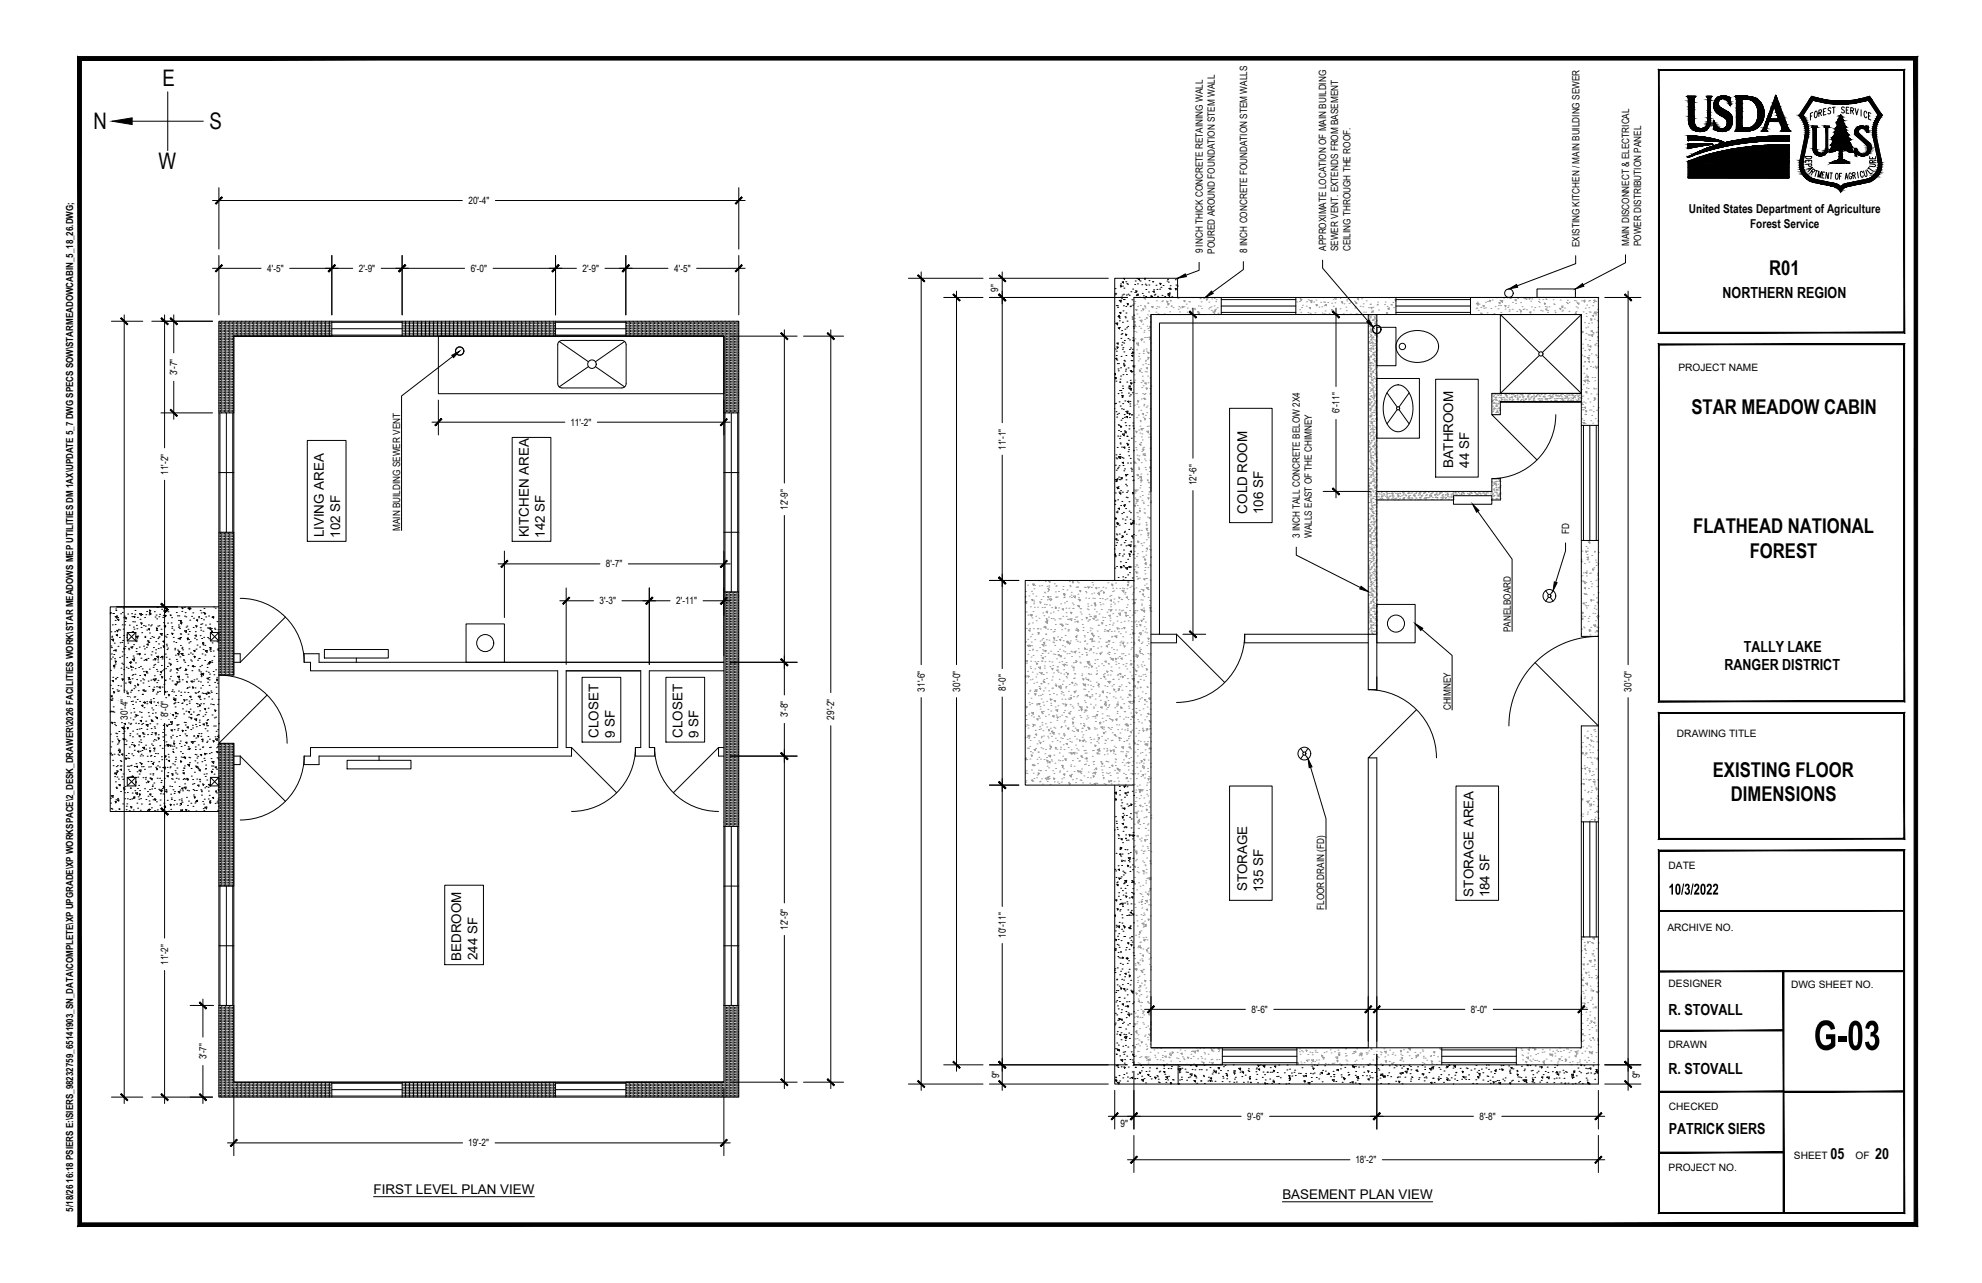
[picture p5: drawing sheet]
<svg xmlns="http://www.w3.org/2000/svg" width="864mm" height="559mm" viewBox="0 0 864 559" stroke-linecap="round" stroke-linejoin="round" font-family="sans-serif">
<defs><g id="words">
<text font-size="20.3" x="790.3" y="457.3">G-03</text>
<g font-size="9.9">
<text x="70.7" y="37.6">E</text>
<text x="40.7" y="56.2">N</text>
<text x="91.3" y="56.4">S</text>
<text x="69.1" y="73.6">W</text>
</g>
<g font-size="8.9">
<text x="770.9" y="119.9">R01</text>
<text x="737" y="180.3">STAR MEADOW CABIN</text>
<text x="737.8" y="232.3">FLATHEAD NATIONAL</text>
<text x="762.4" y="243">FOREST</text>
<text x="746.3" y="338.2">EXISTING FLOOR</text>
<text x="754.2" y="348.9">DIMENSIONS</text>
</g>
<text font-size="7.6" x="727" y="389.6">10/3/2022</text>
<g font-size="6.7">
<text x="750.6" y="129.8">NORTHERN REGION</text>
<text x="759.8" y="283.9">TALLY LAKE</text>
<text x="751.4" y="291.9">RANGER DISTRICT</text>
<text x="727" y="442.3">R. STOVALL</text>
<text x="727" y="467.6">R. STOVALL</text>
<text x="727.1" y="493.8">PATRICK SIERS</text>
<text x="797.5" y="504.7">05</text>
<text x="817" y="504.7">20</text>
</g>
<g font-size="5.8">
<text x="640.2" y="203.6" transform="rotate(-90 640.2 203.6)">44 SF</text>
<text x="633.2" y="204" transform="rotate(-90 633.2 204)">BATHROOM</text>
<text x="543.4" y="223.7" transform="rotate(-90 543.4 223.7)">COLD ROOM</text>
<text x="550.4" y="224" transform="rotate(-90 550.4 224)">106 SF</text>
<text x="141.1" y="234.1" transform="rotate(-90 141.1 234.1)">LIVING AREA</text>
<text x="148.1" y="234.3" transform="rotate(-90 148.1 234.3)">102 SF</text>
<text x="230.4" y="234.1" transform="rotate(-90 230.4 234.1)">KITCHEN AREA</text>
<text x="237.4" y="234.3" transform="rotate(-90 237.4 234.3)">142 SF</text>
<text x="260.8" y="321.4" transform="rotate(-90 260.8 321.4)">CLOSET</text>
<text x="267.9" y="321.4" transform="rotate(-90 267.9 321.4)">9 SF</text>
<text x="297.4" y="321.4" transform="rotate(-90 297.4 321.4)">CLOSET</text>
<text x="304.4" y="321.4" transform="rotate(-90 304.4 321.4)">9 SF</text>
<text x="543.4" y="388.2" transform="rotate(-90 543.4 388.2)">STORAGE</text>
<text x="550.4" y="388.6" transform="rotate(-90 550.4 388.6)">135 SF</text>
<text x="642" y="390.5" transform="rotate(-90 642 390.5)">STORAGE AREA</text>
<text x="649.1" y="390.9" transform="rotate(-90 649.1 390.9)">184 SF</text>
<text x="201" y="418.5" transform="rotate(-90 201 418.5)">BEDROOM</text>
<text x="208" y="418.2" transform="rotate(-90 208 418.2)">244 SF</text>
<text x="162.8" y="520">FIRST LEVEL PLAN VIEW</text>
<text x="558.8" y="522.2">BASEMENT PLAN VIEW</text>
</g>
<g font-size="5.3">
<text x="735.9" y="93">United States Department of Agriculture</text>
<text x="762.6" y="99.4">Forest Service</text>
</g>
<g font-size="4.4">
<text x="204.1" y="88.9">20'-4&quot;</text>
<text x="688.1" y="107.6" transform="rotate(-90 688.1 107.6)">EXISTING KITCHEN / MAIN BUILDING SEWER</text>
<text x="709.9" y="107.2" transform="rotate(-90 709.9 107.2)">MAIN DISCONNECT &amp; ELECTRICAL</text>
<text x="715.1" y="107.2" transform="rotate(-90 715.1 107.2)">POWER DISTRIBUTION PANEL</text>
<text x="524.1" y="110.4" transform="rotate(-90 524.1 110.4)">9 INCH THICK CONCRETE RETAINING WALL</text>
<text x="529.3" y="110.5" transform="rotate(-90 529.3 110.5)">POURED AROUND FOUNDATION STEM WALL</text>
<text x="543.3" y="110" transform="rotate(-90 543.3 110)">8 INCH CONCRETE FOUNDATION STEM WALLS</text>
<text x="577.9" y="109.3" transform="rotate(-90 577.9 109.3)">APPROXIMATE LOCATION OF MAIN BUILDING</text>
<text x="583.1" y="109.5" transform="rotate(-90 583.1 109.5)">SEWER VENT. EXTENDS FROM BASEMENT</text>
<text x="588.4" y="109.5" transform="rotate(-90 588.4 109.5)">CEILING THROUGH THE ROOF.</text>
<text x="116.5" y="118.4">4'-5&quot;</text>
<text x="156.4" y="118.4">2'-9&quot;</text>
<text x="205.1" y="118.4">6'-0&quot;</text>
<text x="253.9" y="118.4">2'-9&quot;</text>
<text x="293.8" y="118.4">4'-5&quot;</text>
<text x="434.9" y="127" transform="rotate(-90 434.9 127)">9&quot;</text>
<text x="731.3" y="161.8">PROJECT NAME</text>
<text x="77.2" y="163.4" transform="rotate(-90 77.2 163.4)">3'-7&quot;</text>
<text x="248.5" y="185.4">11'-2&quot;</text>
<text x="583.6" y="180" transform="rotate(-90 583.6 180)">6'-11&quot;</text>
<text x="438.2" y="195.9" transform="rotate(-90 438.2 195.9)">11'-1&quot;</text>
<text x="73.3" y="206.8" transform="rotate(-90 73.3 206.8)">11'-2&quot;</text>
<text x="521.3" y="211.3" transform="rotate(-90 521.3 211.3)">12'-6&quot;</text>
<text x="343.3" y="222.1" transform="rotate(-90 343.3 222.1)">12'-9&quot;</text>
<text x="174.4" y="231.3" transform="rotate(-90 174.4 231.3)">MAIN BUILDING SEWER VENT</text>
<text x="683.7" y="232.7" transform="rotate(-90 683.7 232.7)">FD</text>
<text x="566.4" y="234.4" transform="rotate(-90 566.4 234.4)">3 INCH TALL CONCRETE BELOW 2X4</text>
<text x="571.6" y="234.3" transform="rotate(-90 571.6 234.3)">WALLS EAST OF THE CHIMNEY</text>
<text x="264" y="247.1">8'-7&quot;</text>
<text x="261.3" y="263.2">3'-3&quot;</text>
<text x="294.6" y="263.2">2'-11&quot;</text>
<text x="658.3" y="275.3" transform="rotate(-90 658.3 275.3)">PANELBOARD</text>
<text x="402.9" y="301.2" transform="rotate(-90 402.9 301.2)">31'-6&quot;</text>
<text x="418.3" y="301.2" transform="rotate(-90 418.3 301.2)">30'-0&quot;</text>
<text x="438.2" y="300.9" transform="rotate(-90 438.2 300.9)">8'-0&quot;</text>
<text x="710.9" y="301.2" transform="rotate(-90 710.9 301.2)">30'-0&quot;</text>
<text x="632.1" y="309.4" transform="rotate(-90 632.1 309.4)">CHIMNEY</text>
<text x="55.6" y="313.4" transform="rotate(-90 55.6 313.4)">30'-4&quot;</text>
<text x="73.2" y="312.4" transform="rotate(-90 73.2 312.4)">8'-0&quot;</text>
<text x="343.3" y="312.4" transform="rotate(-90 343.3 312.4)">3'-8&quot;</text>
<text x="363.5" y="313.4" transform="rotate(-90 363.5 313.4)">29'-2&quot;</text>
<text x="730.7" y="321">DRAWING TITLE</text>
<text x="727.1" y="378.5">DATE</text>
<text x="576.9" y="396.4" transform="rotate(-90 576.9 396.4)">FLOOR DRAIN (FD)</text>
<text x="343.3" y="405" transform="rotate(-90 343.3 405)">12'-9&quot;</text>
<text x="726.5" y="405.6">ARCHIVE NO.</text>
<text x="438.2" y="408.5" transform="rotate(-90 438.2 408.5)">10'-11&quot;</text>
<text x="73.3" y="420.3" transform="rotate(-90 73.3 420.3)">11'-2&quot;</text>
<text x="727.1" y="430.1">DESIGNER</text>
<text x="780.4" y="430.2">DWG SHEET NO.</text>
<text x="545.3" y="441.2">8'-6&quot;</text>
<text x="640.9" y="441.2">8'-0&quot;</text>
<text x="90" y="461.4" transform="rotate(-90 90 461.4)">3'-7&quot;</text>
<text x="727.1" y="456.4">DRAWN</text>
<text x="435.3" y="469.6" transform="rotate(-90 435.3 469.6)">9&quot;</text>
<text x="714.5" y="469.6" transform="rotate(-90 714.5 469.6)">9&quot;</text>
<text x="727.2" y="483.5">CHECKED</text>
<text x="488.3" y="490.7">9&quot;</text>
<text x="543.4" y="487.7">9'-6&quot;</text>
<text x="644.6" y="487.7">8'-8&quot;</text>
<text x="204" y="499.3">19'-2&quot;</text>
<text x="590.6" y="506.6">18'-2&quot;</text>
<text x="727.1" y="509.8">PROJECT NO.</text>
<text x="781.6" y="504.7">SHEET</text>
<text x="808.5" y="504.7">OF</text>
</g>
<text font-size="4.3" x="31.8" y="527.7" transform="rotate(-90 31.8 527.7)">5/18/26 16:18 PSIERS E:\SIERS_98232759_65141903_SN_DATA\COMPLETE\XP UPGRADE\XP WORKSPACE\2_DESK_DRAWER\2026 FACILITIES WORK\STAR MEADOWS MEP UTILITIES DM 1AX\UPDATE 5_7 DWG SPECS SOW\STARMEADOWCABIN_5_18_26.DWG;</text>
</g></defs>
<g fill="none" stroke="#000" stroke-width=".44">
<path d="M73.1 40v25.6M57.6 52.8h31M735.1 42h3.7l-.6 1v8.7a4.1 4.1 0 0 0 1.2 3.8l1.1 .4a3.1 3.1 0 0 0 3.6-3.5v-9.3l-.5-1.1h2.2l-.5 1.1v9.1a4.8 4.8 0 0 1-4.5 5.1 4.8 4.8 0 0 1-5.1-4.5v-9.9zM735.6 59.1l7.6 .7 3.9 .8 3.6 1.2-9.8-.6h-5.3zM747.9 43v-.1a4.4 4.4 0 0 1 5.9-.1l.1 3-.3-.7a2.48 2.48 0 0 0-2.3-2.2 2.48 2.48 0 0 0-2.6 1.9v.1a2.15 2.15 0 0 0 1.3 2.2l2.4 1.4a4.7 4.7 0 0 1 1.6 7 4.7 4.7 0 0 1-7.2 .4v-3.3l.2 .7a2.95 2.95 0 0 0 2.1 2.6 2.95 2.95 0 0 0 3.1-.9l.4-1.5-.3-1.4-2.2-1.6a4.6 4.6 0 0 1-2.2-7.5zM756.1 42l7.5 .3 2 .9 1.8 1.8a7.7 7.7 0 0 1-5.7 12l-5.6 .1 .5-1.1v-12.9zM759.1 43.1h1.8a5.7 5.7 0 0 1 5.1 7.2l-.4 2.1a4.9 4.9 0 0 1-5 3.5h-1.5zM773 46.4l2 5.3h-3.8zM773.7 41.6l5.5 14.3 .9 1.2h-4.1l.5-1-1.2-3.1-4.4-.1-1.3 3.4 .5 .8h-2.6l1-1.4zM789.4 41.9a38.9 38.9 0 0 0 25.2 0l5.5 8.4a10.5 10.5 0 0 0-2.5 9.2l2.1 10.4a8.1 8.1 0 0 1-6.3 9.6l-8.9 1.9-1.5 .9-1 1.4-1-1.4-1.4-.9-9-1.9a8.1 8.1 0 0 1-6.3-9.6l2.2-10.4a10.3 10.3 0 0 0-2.6-9.2zM789.5 50.5l-.7 .3M789.6 54.9h2.2v.6l-.4 .2v9a2.08 2.08 0 0 0 2.1 2.1 2.08 2.08 0 0 0 2.1-2.1v-9l-.7-.2v-.6h2.2v.6l-.7 .2v9a3.2 3.2 0 0 1-3.2 3.2 3.2 3.2 0 0 1-3.2-3.2v-8.9l-.4-.3z"/>
<path d="M789.9 48.9l-1.1 .5v2.9M790 43.6a40.4 40.4 0 0 0 24 0l4.4 6.6a12.1 12.1 0 0 0-2.2 9.6l2.2 10.4a6.7 6.7 0 0 1-5.3 7.9l-8.8 1.9-2.3 1.3-2.2-1.3-8.9-1.9a6.7 6.7 0 0 1-5.2-7.9l2.1-10.4a11.8 11.8 0 0 0-2.2-9.6zM791 48.5l.4-.1a1.81 1.81 0 0 1-.5 2.8 2.53 2.53 0 0 1 .1-2.7zM792.5 49.3l1-.4v-1.1l-1 .2v2.8M793.1 49.1l.6 1.3M795.2 48.6l-.7 .1M795.6 47.2l-1.1 .3v2.6l1.1-.2M797.8 47.2a.65 .65 0 0 0-1-.1 .65 .65 0 0 0 0 1l.5 .2a.71 .71 0 0 1 .2 1 .71 .71 0 0 1-1.1 0M798.6 59.5l-.4 .6M799 46.7v2.6M799.6 46.7l-1.2 .1M799.9 56.8l-.5 1.1 .7-.1-1.5 1.7"/>
<path d="M800.4 53.4l-.1 .4h.6M800.9 53.9l-1.4 2.3 .5 .1-.2 .5M801.1 51.7l-.7 1.7M801.1 51.7l.9-1.8 1.4 2.5-.4-.1M803 52.3l.6 1.5M803.6 53.9l.3 .9M803.6 47a.63 .63 0 0 0-1-.4 .63 .63 0 0 0 .1 1.1l.7 .4a.65 .65 0 0 1 0 1 .65 .65 0 0 1-1-.3M803.9 54.7l.4 .6-.7-.1 .9 1.3h-.3l.3 1M804.5 47.9l.7 .1M804.5 57.5l1 1.2-.8-.1 1.4 2M805.6 46.8l-1.1-.1v2.6l1.1 .1M806.4 48.1l1 .1v-1l-1-.3v2.6"/>
<path d="M807 48.2l.6 1.5M808.3 47.2l.7 2.8 .7-2.5M808.9 59.2l4 3.6M810.2 58.3l4.4 3.9a3.6 3.6 0 0 1-.7 4.9 3.6 3.6 0 0 1-4.9-.4M810.9 47.8v2.8M813.1 55.4v-.5h.9v2.8h-.6a1.78 1.78 0 0 0-1.9-1.9 1.78 1.78 0 0 0-1.7 2l.4 .5M813.1 55.4a2.9 2.9 0 0 0-3.7-.1 2.9 2.9 0 0 0-.8 3.7l.3 .2M813.4 49.3l-.7-.9a1.99 1.99 0 0 0 .3 2.9l.4-.5M814.2 50.3l.6 .3M815.2 49.4l-1-.5v2.9l1 .5M735.5 68.5l8.1-3.9 10.1-2.9 11.6-1.9 14.2-.6v2.2l-10.6 .1-11.6 1.2-11.2 2.3zM735.6 62.7l7.3-.1 3.4 .2-10.7 1.9z"/>
<path d="M735.6 70.3v-.1a117.1 117.1 0 0 1 43.9-7.2v14.4h-44zM786.8 68.1h2.6a1.45 1.45 0 0 1-1 1.2 1.45 1.45 0 0 1-1.5-.4zM786.8 70.8v-.9h2.6v.9M787.2 73.7l2.5-.7-1.9 1.8M788 71.5l.2 .9 1.1-.2v-.8l-2.6 .2M788.1 73.5l.3 .6M788.1 69.9v.5M789.3 74.5l.8 .4 .6-.8-.6-.6-1.6 2.1M789.7 74.8l-.4 1.4M791 74.2l1 .3M791.5 74.3l-.6 2.6M792 77.1l.5-2.6 .1 2.7 1.1-2.4-.5 2.5"/>
<path d="M794 76.1l.6 .1M795.2 75l-1-.1-.4 2.5 1 .2M796.8 75.2l-.3 2.6-.7-2.7-.3 2.6M797.4 75.3l1 .1M797.9 75.3l-.2 2.6M798.2 60.1l.7 .1-.4 1M798.7 61.7l-.9 1.6 .9-.1-1.4 1.9v1.2l2.1-.4 1.7-.9 .4 .3-.2 4-3.6 1.7 1.7 .1M799.1 60.8l-.6 .4M799.1 60.8l.3 .2-.7 .7M800.1 75.6l.1-.1a1.47 1.47 0 0 1-.1 2.6 2.11 2.11 0 0 1 0-2.5zM801.1 71l-1.7 .1M801.5 76.8h.6"/>
<path d="M802.5 75.5h-1v2.6M804 70h.1M804 69.9l1.9 1.1h-4.8M804.9 77.2h-.7M805.2 78l-.7-2.6-.5 2.7M805.3 61l1.1 1.9M805.5 60.7l-.1 .2M806.1 60.6l.3 .3-.9-.2M806.4 62.9l.3 .7M806.7 75.9l-.4-.6a1.48 1.48 0 0 0 .2 2.6l.3-1h-.4M806.8 63.5l.4 .7-.8-.4 .7 1.5-.1 .5M806.8 65.9l-.2-.2-.8 .5-.6-.7a1.97 1.97 0 0 1-2.1-.8 1.2 1.2 0 0 0-.5 1.8l.1 1.7a1.31 1.31 0 0 0 1.1 1.7l.2 .1"/>
<path d="M807 65.8l.1 .5-.3-.4M807.3 76.5l.9-.3-.1-1h-.9l.3 2.6M807.9 76.4l.6 1.3M809.3 74.9l.4 2.6M811.6 75.2l-.5-.6a1.49 1.49 0 0 0 .5 2.6l.2-.7M812.9 62.8a2.47 2.47 0 0 1-.4 4.2 2.47 2.47 0 0 1-3.5-2.4h-.7v3.3h.7v-1.2M813 74.2l.5 2.2-.4 .5-.6-.6-.5-1.8M813.4 74l1.8 1.9 .6-.6M814.1 73.2l2.2 1.5M814.4 72.7l-.6 .9M814.6 68.2v1h2.6v-1M814.7 71.4l1.8 .1 .7 .6-.4 .5-2.2-.2"/>
<path d="M815.9 68.5v.7M815.9 70.9l-.1-.9h-1l-.2 .9h2.6M817.2 69.8l-1.3 .5M92.6 87.3h108.8M95.4 81.7v26.8M215.8 87.3h108.9M321.9 81.7v26.8M92.6 116.9h21.1M95.4 111.3v25.8M126.2 116.9h27.5M144.6 111.3v25.8M166.1 116.9h36.3"/>
<path d="M175.2 111.3v25.8M214.8 116.9h36.4M242.1 111.3v25.8M263.6 116.9h27.5M272.7 111.3v25.8M303.5 116.9h21.2M321.9 111.3v25.8M401.4 118.4v171.1M436.7 118.4v65.7M522.5 114.3v3.4l-5.8 2.2M541.8 113.9v3.5l-13.5 9.9M576.3 113.3v3.5l19.7 23"/>
<path d="M686.6 111.4v3.4l-25.6 9.7M708.3 111v3.4l-18.5 9.7M48.6 139.9h13.6M54.1 137.1v164.6M66.1 139.9h26.5M71.7 137.1v58M75.7 137.1v16.6M96.6 139.9v39.9M98.4 139.9v39.9M100.1 139.9v39.9M101.9 139.9v39.9h-6.5M103.6 139.9v6.5"/>
<path d="M105.3 139.9v6.5M107.1 139.9v6.5M108.8 139.9v6.5M110.6 139.9v6.5M112.3 139.9v6.5M114 139.9v6.5M115.8 139.9v6.5M117.5 139.9v6.5M119.3 139.9v6.5M121 139.9v6.5M122.7 139.9v6.5M124.5 139.9v6.5"/>
<path d="M126.2 139.9v6.5M128 139.9v6.5M129.7 139.9v6.5M131.4 139.9v6.5M133.2 139.9v6.5M134.9 139.9v6.5M136.7 139.9v6.5M138.4 139.9v6.5M140.1 139.9v6.5M141.9 139.9v6.5M143.6 139.9v6.5M144.6 139.9v6.5h-42.7h213.5"/>
<path d="M175.2 139.9v6.5M176.7 139.9v6.5M178.4 139.9v6.5M180.2 139.9v6.5M181.9 139.9v6.5M183.7 139.9v6.5M185.4 139.9v6.5M187.1 139.9v6.5M188.9 139.9v6.5M190.6 139.9v6.5M192.4 139.9v6.5M194.1 139.9v6.5"/>
<path d="M195.8 139.9v6.5M197.6 139.9v6.5M199.3 139.9v6.5M201.1 139.9v6.5M202.8 139.9v6.5M204.6 139.9v6.5M206.3 139.9v6.5M208 139.9v6.5M209.8 139.9v6.5M211.5 139.9v6.5M213.3 139.9v6.5M215 139.9v6.5"/>
<path d="M216.7 139.9v6.5M218.5 139.9v6.5M220.2 139.9v6.5M222 139.9v6.5M223.7 139.9v6.5M225.4 139.9v6.5M227.2 139.9v6.5M228.9 139.9v6.5M230.7 139.9v6.5M232.4 139.9v6.5M234.1 139.9v6.5M235.9 139.9v6.5"/>
<path d="M237.6 139.9v6.5M239.4 139.9v6.5M241.1 139.9v6.5M242.1 139.9v6.5M272.7 139.9v6.5M274.2 139.9v6.5M275.9 139.9v6.5M277.6 139.9v6.5M279.4 139.9v6.5M281.1 139.9v6.5M282.9 139.9v6.5M284.6 139.9v6.5"/>
<path d="M286.4 139.9v6.5M288.1 139.9v6.5M289.8 139.9v6.5M291.6 139.9v6.5M293.3 139.9v6.5M295.1 139.9v6.5M296.8 139.9v6.5M298.5 139.9v6.5M300.3 139.9v6.5M302 139.9v6.5M303.8 139.9v6.5M305.5 139.9v6.5"/>
<path d="M307.2 139.9v6.5M309 139.9v6.5M310.7 139.9v6.5M312.5 139.9v6.5M314.2 139.9v6.5M316 139.9v39.9M317.7 139.9v39.9M319.4 139.9v39.9M321.2 139.9v39.9M395.8 121.2h32.5M411.2 129.6h17.1M416.8 126.8v162.7"/>
<path d="M431.1 129.6h60.2M431.1 121.2h51.8M485.8 128.4h.1M485.9 125.7h.1M485.9 127.8h.1M486.2 128h.1M486.4 133.1h.1M486.9 133.2h.1M487 133.9h.1M487.1 137.8h.1M487.4 137.7l.6 .2-.3 .5zM487.4 137.4h.1"/>
<path d="M487.7 130.9l.9-.1-.2 .8zM487.7 139.7h.1M487.8 138.6h.1M487.8 136.1l.6-.1-.1 .6zM488.1 124.4l.6 .2-.3 .4zM488.2 123.7h.1M488.4 129.5l.6-.1-.1 .5zM488.9 128.5h.1M489 122.8l.6-.1-.1 .6zM489.1 124.6h.1M489.3 135.4h.1M489.5 130.5h.1"/>
<path d="M489.5 133.2h.1M489.5 128.1h.1M489.7 125.5h.1M489.8 130.5h.1M490.1 121.2l-.1 .5-.5-.5M490.2 138h.1M490.3 138.4h.1M490.5 133.5h.1M490.5 122.7h.1M490.6 136.3h.1M490.7 128.5h.1M491 123.5h.1"/>
<path d="M491.1 139.8h.1M491.2 132.2l.5 .2-.3 .4zM491.3 123.8h.1M491.5 128.1h.1M492 128.6h.1M492.4 133.6h.1M492.6 133.3h.1M492.7 127.1h.1M493.2 130.6h.1M493.3 138.1h.1M493.3 139h.1M493.5 132.9h.1"/>
<path d="M493.5 125.9h.1M494 137.3h.1M494.1 129.6h202.3v334.2h-202.3zM494.1 129.6h38v7.4M494.4 123.9h.1M494.4 127.3h.1M494.6 122.4h.1M494.9 126.6l.5 .2-.3 .5zM495.1 128.7h.1M495.3 121.3h.1M495.4 128.2l.6-.1-.1 .6zM495.6 123.7h.1"/>
<path d="M496 121.5l.5-.1v.6zM496.4 129.5h.1M496.8 122.4h.1M497.5 124h.1M497.7 127.8h.1M498.2 128.8h.1M498.7 121.2l.2 .5 .3-.4-.2-.1M499 123.8h.1M499.2 129.5l-.4 .1M499.2 129.5v.1M499.2 129.2h.1M499.3 126.1h.1"/>
<path d="M499.4 124.2h.1M500.4 127.2h.1M500.6 124.1h.1M500.6 122.2h.1M501.3 128.9h.1M501.5 137v77M501.6 128.9l.6 .2-.3 .4zM502.2 122.7h.1M502.3 122.7h.1M502.4 126.9l.5-.1v.6zM502.6 126.2h.1M502.9 128.5h.1"/>
<path d="M503.2 128.2h.1M503.7 124.2h.1M504.1 126h.1M504.3 137h21.1M504.4 129.1h.1M505.3 125.9h.1M505.4 123.3l.5 .2-.3 .5zM505.8 125.1h.1M506.3 128.7h.1M506.8 124.4h.1M507.5 129.2h.1M508.5 122.4h.1"/>
<path d="M508.7 121.7h.1M508.8 127.8h.1M508.8 128.4l.9-.1-.1 .8zM509.1 122.9h.1M509.3 125.6l.6-.1v.6zM509.4 127.8h.1M509.5 127.6h.1M509.9 124.5h.1M510.1 125.9h.1M510.6 129.3h.1M512.1 121.8h.1M512.1 125.6l.6 .2-.4 .5z"/>
<path d="M512.4 124.2h.1M513 124.6h.1M513.1 129.6v-8.4h-27.4v131.6M519.8 134.2v65.4M532.1 133.3h32.5M532.1 130.5h32.5M532.1 136.1h32.5M564.6 129.6v7.4M576.5 137h16.9M582.1 134.2v34.1M596.2 137v163.4M599.9 137v163.6"/>
<path d="M608.2 129.6v7.4M608.2 133.3h32.5M608.2 130.5h32.5M608.2 136.1h32.5M653.7 137h35.3v34.3h-35.3zM653.7 137l17 16.5M669.7 125.9h16.7v3.7h-16.7zM696.4 129.6h-55.7v7.4M699.2 129.6h15.8M709.4 126.8v162.7M95.5 140.4v.6M95.5 141.6v.6"/>
<path d="M95.5 142.7v.6M95.5 143.9v.6M95.5 145.1v.5M95.5 146.2v.6M95.5 147.4v.6M95.5 148.5v.6M95.5 149.7v.6M95.5 150.9v.6M95.5 152v.6M95.5 153.2v.6M95.5 154.4v.5M95.5 155.5v.6"/>
<path d="M95.5 156.7v.6M95.5 157.8v.6M95.5 159v.6M96.1 140.4v.6M96.1 141.6v.6M96.1 142.7v.6M96.1 143.9v.6M96.1 145.1v.5M96.1 146.2v.6M96.1 147.4v.6M96.1 148.5v.6M96.1 149.7v.6"/>
<path d="M96.1 150.9v.6M96.1 152v.6M96.1 153.2v.6M96.1 154.4v.5M96.1 155.5v.6M96.1 156.7v.6M96.1 157.8v.6M96.1 159v.6M97.2 140.4v.6M97.2 141.6v.6M97.2 142.7v.6M97.2 143.9v.6"/>
<path d="M97.2 145.1v.5M97.2 146.2v.6M97.2 147.4v.6M97.2 148.5v.6M97.2 149.7v.6M97.2 150.9v.6M97.2 152v.6M97.2 153.2v.6M97.2 154.4v.5M97.2 155.5v.6M97.2 156.7v.6M97.2 157.8v.6"/>
<path d="M97.2 159v.6M97.8 140.4v.6M97.8 141.6v.6M97.8 142.7v.6M97.8 143.9v.6M97.8 145.1v.5M97.8 146.2v.6M97.8 147.4v.6M97.8 148.5v.6M97.8 149.7v.6M97.8 150.9v.6M97.8 152v.6"/>
<path d="M97.8 153.2v.6M97.8 154.4v.5M97.8 155.5v.6M97.8 156.7v.6M97.8 157.8v.6M97.8 159v.6M99 140.4v.6M99 141.6v.6M99 142.7v.6M99 143.9v.6M99 145.1v.5M99 146.2v.6"/>
<path d="M99 147.4v.6M99 148.5v.6M99 149.7v.6M99 150.9v.6M99 152v.6M99 153.2v.6M99 154.4v.5M99 155.5v.6M99 156.7v.6M99 157.8v.6M99 159v.6M99.5 140.4v.6"/>
<path d="M99.5 141.6v.6M99.5 142.7v.6M99.5 143.9v.6M99.5 145.1v.5M99.5 146.2v.6M99.5 147.4v.6M99.5 148.5v.6M99.5 149.7v.6M99.5 150.9v.6M99.5 152v.6M99.5 153.2v.6M99.5 154.4v.5"/>
<path d="M99.5 155.5v.6M99.5 156.7v.6M99.5 157.8v.6M99.5 159v.6M100.7 140.4v.6M100.7 141.6v.6M100.7 142.7v.6M100.7 143.9v.6M100.7 145.1v.5M100.7 146.2v.6M100.7 147.4v.6M100.7 148.5v.6"/>
<path d="M100.7 149.7v.6M100.7 150.9v.6M100.7 152v.6M100.7 153.2v.6M100.7 154.4v.5M100.7 155.5v.6M100.7 156.7v.6M100.7 157.8v.6M100.7 159v.6M101.3 140.4v.6M101.3 141.6v.6M101.3 142.7v.6"/>
<path d="M101.3 143.9v.6M101.3 145.1v.5M101.3 146.2v.6M101.3 147.4v.6M101.3 148.5v.6M101.3 149.7v.6M101.3 150.9v.6M101.3 152v.6M101.3 153.2v.6M101.3 154.4v.5M101.3 155.5v.6M101.3 156.7v.6"/>
<path d="M101.3 157.8v.6M101.3 159v.6M102.4 140.4v.6M102.4 141.6v.6M102.4 142.7v.6M102.4 143.9v.6M102.4 145.1v.5M102.4 146.2v.2M103 140.4v.6M103 141.6v.6M103 142.7v.6M103 143.9v.6"/>
<path d="M103 145.1v.5M103 146.2v.2M104.2 140.4v.6M104.2 141.6v.6M104.2 142.7v.6M104.2 143.9v.6M104.2 145.1v.5M104.2 146.2v.2M104.8 140.4v.6M104.8 141.6v.6M104.8 142.7v.6M104.8 143.9v.6"/>
<path d="M104.8 145.1v.5M104.8 146.2v.2M105.9 140.4v.6M105.9 141.6v.6M105.9 142.7v.6M105.9 143.9v.6M105.9 145.1v.5M105.9 146.2v.2M106.5 140.4v.6M106.5 141.6v.6M106.5 142.7v.6M106.5 143.9v.6"/>
<path d="M106.5 145.1v.5M106.5 146.2v.2M107.7 140.4v.6M107.7 141.6v.6M107.7 142.7v.6M107.7 143.9v.6M107.7 145.1v.5M107.7 146.2v.2M108.2 140.4v.6M108.2 141.6v.6M108.2 142.7v.6M108.2 143.9v.6"/>
<path d="M108.2 145.1v.5M108.2 146.2v.2M109.4 140.4v.6M109.4 141.6v.6M109.4 142.7v.6M109.4 143.9v.6M109.4 145.1v.5M109.4 146.2v.2M110 140.4v.6M110 141.6v.6M110 142.7v.6M110 143.9v.6"/>
<path d="M110 145.1v.5M110 146.2v.2M111.1 140.4v.6M111.1 141.6v.6M111.1 142.7v.6M111.1 143.9v.6M111.1 145.1v.5M111.1 146.2v.2M111.7 140.4v.6M111.7 141.6v.6M111.7 142.7v.6M111.7 143.9v.6"/>
<path d="M111.7 145.1v.5M111.7 146.2v.2M112.9 140.4v.6M112.9 141.6v.6M112.9 142.7v.6M112.9 143.9v.6M112.9 145.1v.5M112.9 146.2v.2M113.5 140.4v.6M113.5 141.6v.6M113.5 142.7v.6M113.5 143.9v.6"/>
<path d="M113.5 145.1v.5M113.5 146.2v.2M114.6 140.4v.6M114.6 141.6v.6M114.6 142.7v.6M114.6 143.9v.6M114.6 145.1v.5M114.6 146.2v.2M115.2 140.4v.6M115.2 141.6v.6M115.2 142.7v.6M115.2 143.9v.6"/>
<path d="M115.2 145.1v.5M115.2 146.2v.2M116.4 140.4v.6M116.4 141.6v.6M116.4 142.7v.6M116.4 143.9v.6M116.4 145.1v.5M116.4 146.2v.2M116.9 140.4v.6M116.9 141.6v.6M116.9 142.7v.6M116.9 143.9v.6"/>
<path d="M116.9 145.1v.5M116.9 146.2v.2M118.1 140.4v.6M118.1 141.6v.6M118.1 142.7v.6M118.1 143.9v.6M118.1 145.1v.5M118.1 146.2v.2M118.7 140.4v.6M118.7 141.6v.6M118.7 142.7v.6M118.7 143.9v.6"/>
<path d="M118.7 145.1v.5M118.7 146.2v.2M119.8 140.4v.6M119.8 141.6v.6M119.8 142.7v.6M119.8 143.9v.6M119.8 145.1v.5M119.8 146.2v.2M120.4 140.4v.6M120.4 141.6v.6M120.4 142.7v.6M120.4 143.9v.6"/>
<path d="M120.4 145.1v.5M120.4 146.2v.2M121.6 140.4v.6M121.6 141.6v.6M121.6 142.7v.6M121.6 143.9v.6M121.6 145.1v.5M121.6 146.2v.2M122.2 140.4v.6M122.2 141.6v.6M122.2 142.7v.6M122.2 143.9v.6"/>
<path d="M122.2 145.1v.5M122.2 146.2v.2M123.3 140.4v.6M123.3 141.6v.6M123.3 142.7v.6M123.3 143.9v.6M123.3 145.1v.5M123.3 146.2v.2M123.9 140.4v.6M123.9 141.6v.6M123.9 142.7v.6M123.9 143.9v.6"/>
<path d="M123.9 145.1v.5M123.9 146.2v.2M125.1 140.4v.6M125.1 141.6v.6M125.1 142.7v.6M125.1 143.9v.6M125.1 145.1v.5M125.1 146.2v.2M125.6 140.4v.6M125.6 141.6v.6M125.6 142.7v.6M125.6 143.9v.6"/>
<path d="M125.6 145.1v.5M125.6 146.2v.2M126.8 140.4v.6M126.8 141.6v.6M126.8 142.7v.6M126.8 143.9v.6M126.8 145.1v.5M126.8 146.2v.2M127.4 140.4v.6M127.4 141.6v.6M127.4 142.7v.6M127.4 143.9v.6"/>
<path d="M127.4 145.1v.5M127.4 146.2v.2M128.5 140.4v.6M128.5 141.6v.6M128.5 142.7v.6M128.5 143.9v.6M128.5 145.1v.5M128.5 146.2v.2M129.1 140.4v.6M129.1 141.6v.6M129.1 142.7v.6M129.1 143.9v.6"/>
<path d="M129.1 145.1v.5M129.1 146.2v.2M130.3 140.4v.6M130.3 141.6v.6M130.3 142.7v.6M130.3 143.9v.6M130.3 145.1v.5M130.3 146.2v.2M130.9 140.4v.6M130.9 141.6v.6M130.9 142.7v.6M130.9 143.9v.6"/>
<path d="M130.9 145.1v.5M130.9 146.2v.2M132 140.4v.6M132 141.6v.6M132 142.7v.6M132 143.9v.6M132 145.1v.5M132 146.2v.2M132.6 140.4v.6M132.6 141.6v.6M132.6 142.7v.6M132.6 143.9v.6"/>
<path d="M132.6 145.1v.5M132.6 146.2v.2M133.8 140.4v.6M133.8 141.6v.6M133.8 142.7v.6M133.8 143.9v.6M133.8 145.1v.5M133.8 146.2v.2M134.3 140.4v.6M134.3 141.6v.6M134.3 142.7v.6M134.3 143.9v.6"/>
<path d="M134.3 145.1v.5M134.3 146.2v.2M135.5 140.4v.6M135.5 141.6v.6M135.5 142.7v.6M135.5 143.9v.6M135.5 145.1v.5M135.5 146.2v.2M136.1 140.4v.6M136.1 141.6v.6M136.1 142.7v.6M136.1 143.9v.6"/>
<path d="M136.1 145.1v.5M136.1 146.2v.2M137.2 140.4v.6M137.2 141.6v.6M137.2 142.7v.6M137.2 143.9v.6M137.2 145.1v.5M137.2 146.2v.2M137.8 140.4v.6M137.8 141.6v.6M137.8 142.7v.6M137.8 143.9v.6"/>
<path d="M137.8 145.1v.5M137.8 146.2v.2M139 140.4v.6M139 141.6v.6M139 142.7v.6M139 143.9v.6M139 145.1v.5M139 146.2v.2M139.6 140.4v.6M139.6 141.6v.6M139.6 142.7v.6M139.6 143.9v.6"/>
<path d="M139.6 145.1v.5M139.6 146.2v.2M140.7 140.4v.6M140.7 141.6v.6M140.7 142.7v.6M140.7 143.9v.6M140.7 145.1v.5M140.7 146.2v.2M141.3 140.4v.6M141.3 141.6v.6M141.3 142.7v.6M141.3 143.9v.6"/>
<path d="M141.3 145.1v.5M141.3 146.2v.2M142.5 140.4v.6M142.5 141.6v.6M142.5 142.7v.6M142.5 143.9v.6M142.5 145.1v.5M142.5 146.2v.2M143 140.4v.6M143 141.6v.6M143 142.7v.6M143 143.9v.6"/>
<path d="M143 145.1v.5M143 146.2v.2M144.2 140.4v.6M144.2 141.6v.6M144.2 142.7v.6M144.2 143.9v.6M144.2 145.1v.5M144.2 146.2v.2M144.6 143.2h30.6M144.6 140.4h30.6M144.6 145.9h30.6M175.5 140.4v.6"/>
<path d="M175.5 141.6v.6M175.5 142.7v.6M175.5 143.9v.6M175.5 145.1v.5M175.5 146.2v.2M176.1 140.4v.6M176.1 141.6v.6M176.1 142.7v.6M176.1 143.9v.6M176.1 145.1v.5M176.1 146.2v.2M177.3 140.4v.6"/>
<path d="M177.3 141.6v.6M177.3 142.7v.6M177.3 143.9v.6M177.3 145.1v.5M177.3 146.2v.2M177.9 140.4v.6M177.9 141.6v.6M177.9 142.7v.6M177.9 143.9v.6M177.9 145.1v.5M177.9 146.2v.2M179 140.4v.6"/>
<path d="M179 141.6v.6M179 142.7v.6M179 143.9v.6M179 145.1v.5M179 146.2v.2M179.6 140.4v.6M179.6 141.6v.6M179.6 142.7v.6M179.6 143.9v.6M179.6 145.1v.5M179.6 146.2v.2M180.8 140.4v.6"/>
<path d="M180.8 141.6v.6M180.8 142.7v.6M180.8 143.9v.6M180.8 145.1v.5M180.8 146.2v.2M181.3 140.4v.6M181.3 141.6v.6M181.3 142.7v.6M181.3 143.9v.6M181.3 145.1v.5M181.3 146.2v.2M182.5 140.4v.6"/>
<path d="M182.5 141.6v.6M182.5 142.7v.6M182.5 143.9v.6M182.5 145.1v.5M182.5 146.2v.2M183.1 140.4v.6M183.1 141.6v.6M183.1 142.7v.6M183.1 143.9v.6M183.1 145.1v.5M183.1 146.2v.2M184.2 140.4v.6"/>
<path d="M184.2 141.6v.6M184.2 142.7v.6M184.2 143.9v.6M184.2 145.1v.5M184.2 146.2v.2M184.8 140.4v.6M184.8 141.6v.6M184.8 142.7v.6M184.8 143.9v.6M184.8 145.1v.5M184.8 146.2v.2M186 140.4v.6"/>
<path d="M186 141.6v.6M186 142.7v.6M186 143.9v.6M186 145.1v.5M186 146.2v.2M186.6 140.4v.6M186.6 141.6v.6M186.6 142.7v.6M186.6 143.9v.6M186.6 145.1v.5M186.6 146.2v.2M187.7 140.4v.6"/>
<path d="M187.7 141.6v.6M187.7 142.7v.6M187.7 143.9v.6M187.7 145.1v.5M187.7 146.2v.2M188.3 140.4v.6M188.3 141.6v.6M188.3 142.7v.6M188.3 143.9v.6M188.3 145.1v.5M188.3 146.2v.2M189.5 140.4v.6"/>
<path d="M189.5 141.6v.6M189.5 142.7v.6M189.5 143.9v.6M189.5 145.1v.5M189.5 146.2v.2M190 140.4v.6M190 141.6v.6M190 142.7v.6M190 143.9v.6M190 145.1v.5M190 146.2v.2M191 146.4h124.4v25.1h-124.4z"/>
<path d="M191.2 140.4v.6M191.2 141.6v.6M191.2 142.7v.6M191.2 143.9v.6M191.2 145.1v.5M191.2 146.2v.2M191.8 140.4v.6M191.8 141.6v.6M191.8 142.7v.6M191.8 143.9v.6M191.8 145.1v.5M191.8 146.2v.2"/>
<path d="M192.9 140.4v.6M192.9 141.6v.6M192.9 142.7v.6M192.9 143.9v.6M192.9 145.1v.5M192.9 146.2v.2M193.5 140.4v.6M193.5 141.6v.6M193.5 142.7v.6M193.5 143.9v.6M193.5 145.1v.5M193.5 146.2v.2"/>
<path d="M194.7 140.4v.6M194.7 141.6v.6M194.7 142.7v.6M194.7 143.9v.6M194.7 145.1v.5M194.7 146.2v.2M195.3 140.4v.6M195.3 141.6v.6M195.3 142.7v.6M195.3 143.9v.6M195.3 145.1v.5M195.3 146.2v.2"/>
<path d="M196.4 140.4v.6M196.4 141.6v.6M196.4 142.7v.6M196.4 143.9v.6M196.4 145.1v.5M196.4 146.2v.2M197 140.4v.6M197 141.6v.6M197 142.7v.6M197 143.9v.6M197 145.1v.5M197 146.2v.2"/>
<path d="M197.3 155.3l-22.3 17.2v58.5M198.2 140.4v.6M198.2 141.6v.6M198.2 142.7v.6M198.2 143.9v.6M198.2 145.1v.5M198.2 146.2v.2M198.8 140.4v.6M198.8 141.6v.6M198.8 142.7v.6M198.8 143.9v.6M198.8 145.1v.5"/>
<path d="M198.8 146.2v.2M199.9 140.4v.6M199.9 141.6v.6M199.9 142.7v.6M199.9 143.9v.6M199.9 145.1v.5M199.9 146.2v.2M200.5 140.4v.6M200.5 141.6v.6M200.5 142.7v.6M200.5 143.9v.6M200.5 145.1v.5"/>
<path d="M200.5 146.2v.2M201.7 140.4v.6M201.7 141.6v.6M201.7 142.7v.6M201.7 143.9v.6M201.7 145.1v.5M201.7 146.2v.2M202.2 140.4v.6M202.2 141.6v.6M202.2 142.7v.6M202.2 143.9v.6M202.2 145.1v.5"/>
<path d="M202.2 146.2v.2M203.4 140.4v.6M203.4 141.6v.6M203.4 142.7v.6M203.4 143.9v.6M203.4 145.1v.5M203.4 146.2v.2M204 140.4v.6M204 141.6v.6M204 142.7v.6M204 143.9v.6M204 145.1v.5"/>
<path d="M204 146.2v.2M205.1 140.4v.6M205.1 141.6v.6M205.1 142.7v.6M205.1 143.9v.6M205.1 145.1v.5M205.1 146.2v.2M205.7 140.4v.6M205.7 141.6v.6M205.7 142.7v.6M205.7 143.9v.6M205.7 145.1v.5"/>
<path d="M205.7 146.2v.2M206.9 140.4v.6M206.9 141.6v.6M206.9 142.7v.6M206.9 143.9v.6M206.9 145.1v.5M206.9 146.2v.2M207.5 140.4v.6M207.5 141.6v.6M207.5 142.7v.6M207.5 143.9v.6M207.5 145.1v.5"/>
<path d="M207.5 146.2v.2M208.6 140.4v.6M208.6 141.6v.6M208.6 142.7v.6M208.6 143.9v.6M208.6 145.1v.5M208.6 146.2v.2M209.2 140.4v.6M209.2 141.6v.6M209.2 142.7v.6M209.2 143.9v.6M209.2 145.1v.5"/>
<path d="M209.2 146.2v.2M210.4 140.4v.6M210.4 141.6v.6M210.4 142.7v.6M210.4 143.9v.6M210.4 145.1v.5M210.4 146.2v.2M210.9 140.4v.6M210.9 141.6v.6M210.9 142.7v.6M210.9 143.9v.6M210.9 145.1v.5"/>
<path d="M210.9 146.2v.2M212.1 140.4v.6M212.1 141.6v.6M212.1 142.7v.6M212.1 143.9v.6M212.1 145.1v.5M212.1 146.2v.2M212.7 140.4v.6M212.7 141.6v.6M212.7 142.7v.6M212.7 143.9v.6M212.7 145.1v.5"/>
<path d="M212.7 146.2v.2M213.8 140.4v.6M213.8 141.6v.6M213.8 142.7v.6M213.8 143.9v.6M213.8 145.1v.5M213.8 146.2v.2M214.4 140.4v.6M214.4 141.6v.6M214.4 142.7v.6M214.4 143.9v.6M214.4 145.1v.5"/>
<path d="M214.4 146.2v.2M215.6 140.4v.6M215.6 141.6v.6M215.6 142.7v.6M215.6 143.9v.6M215.6 145.1v.5M215.6 146.2v.2M216.2 140.4v.6M216.2 141.6v.6M216.2 142.7v.6M216.2 143.9v.6M216.2 145.1v.5"/>
<path d="M216.2 146.2v.2M217.3 140.4v.6M217.3 141.6v.6M217.3 142.7v.6M217.3 143.9v.6M217.3 145.1v.5M217.3 146.2v.2M217.9 140.4v.6M217.9 141.6v.6M217.9 142.7v.6M217.9 143.9v.6M217.9 145.1v.5"/>
<path d="M217.9 146.2v.2M219.1 140.4v.6M219.1 141.6v.6M219.1 142.7v.6M219.1 143.9v.6M219.1 145.1v.5M219.1 146.2v.2M219.6 140.4v.6M219.6 141.6v.6M219.6 142.7v.6M219.6 143.9v.6M219.6 145.1v.5"/>
<path d="M219.6 146.2v.2M220.8 140.4v.6M220.8 141.6v.6M220.8 142.7v.6M220.8 143.9v.6M220.8 145.1v.5M220.8 146.2v.2M221.4 140.4v.6M221.4 141.6v.6M221.4 142.7v.6M221.4 143.9v.6M221.4 145.1v.5"/>
<path d="M221.4 146.2v.2M222.5 140.4v.6M222.5 141.6v.6M222.5 142.7v.6M222.5 143.9v.6M222.5 145.1v.5M222.5 146.2v.2M223.1 140.4v.6M223.1 141.6v.6M223.1 142.7v.6M223.1 143.9v.6M223.1 145.1v.5"/>
<path d="M223.1 146.2v.2M224.3 140.4v.6M224.3 141.6v.6M224.3 142.7v.6M224.3 143.9v.6M224.3 145.1v.5M224.3 146.2v.2M224.9 140.4v.6M224.9 141.6v.6M224.9 142.7v.6M224.9 143.9v.6M224.9 145.1v.5"/>
<path d="M224.9 146.2v.2M226 140.4v.6M226 141.6v.6M226 142.7v.6M226 143.9v.6M226 145.1v.5M226 146.2v.2M226.6 140.4v.6M226.6 141.6v.6M226.6 142.7v.6M226.6 143.9v.6M226.6 145.1v.5"/>
<path d="M226.6 146.2v.2M227.8 140.4v.6M227.8 141.6v.6M227.8 142.7v.6M227.8 143.9v.6M227.8 145.1v.5M227.8 146.2v.2M228.3 140.4v.6M228.3 141.6v.6M228.3 142.7v.6M228.3 143.9v.6M228.3 145.1v.5"/>
<path d="M228.3 146.2v.2M229.5 140.4v.6M229.5 141.6v.6M229.5 142.7v.6M229.5 143.9v.6M229.5 145.1v.5M229.5 146.2v.2M230.1 140.4v.6M230.1 141.6v.6M230.1 142.7v.6M230.1 143.9v.6M230.1 145.1v.5"/>
<path d="M230.1 146.2v.2M231.2 140.4v.6M231.2 141.6v.6M231.2 142.7v.6M231.2 143.9v.6M231.2 145.1v.5M231.2 146.2v.2M231.8 140.4v.6M231.8 141.6v.6M231.8 142.7v.6M231.8 143.9v.6M231.8 145.1v.5"/>
<path d="M231.8 146.2v.2M233 140.4v.6M233 141.6v.6M233 142.7v.6M233 143.9v.6M233 145.1v.5M233 146.2v.2M233.6 140.4v.6M233.6 141.6v.6M233.6 142.7v.6M233.6 143.9v.6M233.6 145.1v.5"/>
<path d="M233.6 146.2v.2M234.7 140.4v.6M234.7 141.6v.6M234.7 142.7v.6M234.7 143.9v.6M234.7 145.1v.5M234.7 146.2v.2M235.3 140.4v.6M235.3 141.6v.6M235.3 142.7v.6M235.3 143.9v.6M235.3 145.1v.5"/>
<path d="M235.3 146.2v.2M236.5 140.4v.6M236.5 141.6v.6M236.5 142.7v.6M236.5 143.9v.6M236.5 145.1v.5M236.5 146.2v.2M237 140.4v.6M237 141.6v.6M237 142.7v.6M237 143.9v.6M237 145.1v.5"/>
<path d="M237 146.2v.2M238.2 140.4v.6M238.2 141.6v.6M238.2 142.7v.6M238.2 143.9v.6M238.2 145.1v.5M238.2 146.2v.2M238.8 140.4v.6M238.8 141.6v.6M238.8 142.7v.6M238.8 143.9v.6M238.8 145.1v.5"/>
<path d="M238.8 146.2v.2M239.9 140.4v.6M239.9 141.6v.6M239.9 142.7v.6M239.9 143.9v.6M239.9 145.1v.5M239.9 146.2v.2M240.5 140.4v.6M240.5 141.6v.6M240.5 142.7v.6M240.5 143.9v.6M240.5 145.1v.5"/>
<path d="M240.5 146.2v.2M241.7 140.4v.6M241.7 141.6v.6M241.7 142.7v.6M241.7 143.9v.6M241.7 145.1v.5M241.7 146.2v.2M242.1 143.2h30.6M242.1 140.4h30.6M242.1 145.9h30.6M243.6 148.7l12.8 8.9M256.4 159.7l-12.8 8.8"/>
<path d="M259.4 159.7l12.8 8.8M271 148.3h-26.1l-1 .2-.6 .7-.3 .9v17l.6 1.3 1.3 .6h26.1M271 148.3l1.3 .5 .5 1.3v17l-.5 1.3-1.3 .6M272.2 148.7l-12.8 8.9M273 140.4v.6M273 141.6v.6M273 142.7v.6M273 143.9v.6M273 145.1v.5M273 146.2v.2M273.6 140.4v.6M273.6 141.6v.6"/>
<path d="M273.6 142.7v.6M273.6 143.9v.6M273.6 145.1v.5M273.6 146.2v.2M274.7 140.4v.6M274.7 141.6v.6M274.7 142.7v.6M274.7 143.9v.6M274.7 145.1v.5M274.7 146.2v.2M275.3 140.4v.6M275.3 141.6v.6"/>
<path d="M275.3 142.7v.6M275.3 143.9v.6M275.3 145.1v.5M275.3 146.2v.2M276.5 140.4v.6M276.5 141.6v.6M276.5 142.7v.6M276.5 143.9v.6M276.5 145.1v.5M276.5 146.2v.2M277.1 140.4v.6M277.1 141.6v.6"/>
<path d="M277.1 142.7v.6M277.1 143.9v.6M277.1 145.1v.5M277.1 146.2v.2M278.2 140.4v.6M278.2 141.6v.6M278.2 142.7v.6M278.2 143.9v.6M278.2 145.1v.5M278.2 146.2v.2M278.8 140.4v.6M278.8 141.6v.6"/>
<path d="M278.8 142.7v.6M278.8 143.9v.6M278.8 145.1v.5M278.8 146.2v.2M280 140.4v.6M280 141.6v.6M280 142.7v.6M280 143.9v.6M280 145.1v.5M280 146.2v.2M280.6 140.4v.6M280.6 141.6v.6"/>
<path d="M280.6 142.7v.6M280.6 143.9v.6M280.6 145.1v.5M280.6 146.2v.2M281.7 140.4v.6M281.7 141.6v.6M281.7 142.7v.6M281.7 143.9v.6M281.7 145.1v.5M281.7 146.2v.2M282.3 140.4v.6M282.3 141.6v.6"/>
<path d="M282.3 142.7v.6M282.3 143.9v.6M282.3 145.1v.5M282.3 146.2v.2M283.5 140.4v.6M283.5 141.6v.6M283.5 142.7v.6M283.5 143.9v.6M283.5 145.1v.5M283.5 146.2v.2M284 140.4v.6M284 141.6v.6"/>
<path d="M284 142.7v.6M284 143.9v.6M284 145.1v.5M284 146.2v.2M285.2 140.4v.6M285.2 141.6v.6M285.2 142.7v.6M285.2 143.9v.6M285.2 145.1v.5M285.2 146.2v.2M285.8 140.4v.6M285.8 141.6v.6"/>
<path d="M285.8 142.7v.6M285.8 143.9v.6M285.8 145.1v.5M285.8 146.2v.2M286.9 140.4v.6M286.9 141.6v.6M286.9 142.7v.6M286.9 143.9v.6M286.9 145.1v.5M286.9 146.2v.2M287.5 140.4v.6M287.5 141.6v.6"/>
<path d="M287.5 142.7v.6M287.5 143.9v.6M287.5 145.1v.5M287.5 146.2v.2M288.7 140.4v.6M288.7 141.6v.6M288.7 142.7v.6M288.7 143.9v.6M288.7 145.1v.5M288.7 146.2v.2M289.3 140.4v.6M289.3 141.6v.6"/>
<path d="M289.3 142.7v.6M289.3 143.9v.6M289.3 145.1v.5M289.3 146.2v.2M290.4 140.4v.6M290.4 141.6v.6M290.4 142.7v.6M290.4 143.9v.6M290.4 145.1v.5M290.4 146.2v.2M291 140.4v.6M291 141.6v.6"/>
<path d="M291 142.7v.6M291 143.9v.6M291 145.1v.5M291 146.2v.2M292.2 140.4v.6M292.2 141.6v.6M292.2 142.7v.6M292.2 143.9v.6M292.2 145.1v.5M292.2 146.2v.2M292.7 140.4v.6M292.7 141.6v.6"/>
<path d="M292.7 142.7v.6M292.7 143.9v.6M292.7 145.1v.5M292.7 146.2v.2M293.9 140.4v.6M293.9 141.6v.6M293.9 142.7v.6M293.9 143.9v.6M293.9 145.1v.5M293.9 146.2v.2M294.5 140.4v.6M294.5 141.6v.6"/>
<path d="M294.5 142.7v.6M294.5 143.9v.6M294.5 145.1v.5M294.5 146.2v.2M295.6 140.4v.6M295.6 141.6v.6M295.6 142.7v.6M295.6 143.9v.6M295.6 145.1v.5M295.6 146.2v.2M296.2 140.4v.6M296.2 141.6v.6"/>
<path d="M296.2 142.7v.6M296.2 143.9v.6M296.2 145.1v.5M296.2 146.2v.2M297.4 140.4v.6M297.4 141.6v.6M297.4 142.7v.6M297.4 143.9v.6M297.4 145.1v.5M297.4 146.2v.2M298 140.4v.6M298 141.6v.6"/>
<path d="M298 142.7v.6M298 143.9v.6M298 145.1v.5M298 146.2v.2M299.1 140.4v.6M299.1 141.6v.6M299.1 142.7v.6M299.1 143.9v.6M299.1 145.1v.5M299.1 146.2v.2M299.7 140.4v.6M299.7 141.6v.6"/>
<path d="M299.7 142.7v.6M299.7 143.9v.6M299.7 145.1v.5M299.7 146.2v.2M300.9 140.4v.6M300.9 141.6v.6M300.9 142.7v.6M300.9 143.9v.6M300.9 145.1v.5M300.9 146.2v.2M301.4 140.4v.6M301.4 141.6v.6"/>
<path d="M301.4 142.7v.6M301.4 143.9v.6M301.4 145.1v.5M301.4 146.2v.2M302.6 140.4v.6M302.6 141.6v.6M302.6 142.7v.6M302.6 143.9v.6M302.6 145.1v.5M302.6 146.2v.2M303.2 140.4v.6M303.2 141.6v.6"/>
<path d="M303.2 142.7v.6M303.2 143.9v.6M303.2 145.1v.5M303.2 146.2v.2M304.3 140.4v.6M304.3 141.6v.6M304.3 142.7v.6M304.3 143.9v.6M304.3 145.1v.5M304.3 146.2v.2M304.9 140.4v.6M304.9 141.6v.6"/>
<path d="M304.9 142.7v.6M304.9 143.9v.6M304.9 145.1v.5M304.9 146.2v.2M306.1 140.4v.6M306.1 141.6v.6M306.1 142.7v.6M306.1 143.9v.6M306.1 145.1v.5M306.1 146.2v.2M306.7 140.4v.6M306.7 141.6v.6"/>
<path d="M306.7 142.7v.6M306.7 143.9v.6M306.7 145.1v.5M306.7 146.2v.2M307.8 140.4v.6M307.8 141.6v.6M307.8 142.7v.6M307.8 143.9v.6M307.8 145.1v.5M307.8 146.2v.2M308.4 140.4v.6M308.4 141.6v.6"/>
<path d="M308.4 142.7v.6M308.4 143.9v.6M308.4 145.1v.5M308.4 146.2v.2M309.6 140.4v.6M309.6 141.6v.6M309.6 142.7v.6M309.6 143.9v.6M309.6 145.1v.5M309.6 146.2v.2M310.1 140.4v.6M310.1 141.6v.6"/>
<path d="M310.1 142.7v.6M310.1 143.9v.6M310.1 145.1v.5M310.1 146.2v.2M311.3 140.4v.6M311.3 141.6v.6M311.3 142.7v.6M311.3 143.9v.6M311.3 145.1v.5M311.3 146.2v.2M311.9 140.4v.6M311.9 141.6v.6"/>
<path d="M311.9 142.7v.6M311.9 143.9v.6M311.9 145.1v.5M311.9 146.2v.2M313.1 140.4v.6M313.1 141.6v.6M313.1 142.7v.6M313.1 143.9v.6M313.1 145.1v.5M313.1 146.2v.2M313.6 140.4v.6M313.6 141.6v.6"/>
<path d="M313.6 142.7v.6M313.6 143.9v.6M313.6 145.1v.5M313.6 146.2v.2M314.8 140.4v.6M314.8 141.6v.6M314.8 142.7v.6M314.8 143.9v.6M314.8 145.1v.5M314.8 146.2v.2M315.4 140.4v.6M315.4 141.6v.6"/>
<path d="M315.4 142.7v.6M315.4 143.9v.6M315.4 145.1v.5M315.4 146.2v.2M315.4 146.4v33.4h6.5M316.5 140.4v.6M316.5 141.6v.6M316.5 142.7v.6M316.5 143.9v.6M316.5 145.1v.5M316.5 146.2v.6M316.5 147.4v.6"/>
<path d="M316.5 148.5v.6M316.5 149.7v.6M316.5 150.9v.6M316.5 152v.6M316.5 153.2v.6M316.5 154.4v.5M316.5 155.5v.6M316.5 156.7v.6M316.5 157.8v.6M316.5 159v.6M317.1 140.4v.6M317.1 141.6v.6"/>
<path d="M317.1 142.7v.6M317.1 143.9v.6M317.1 145.1v.5M317.1 146.2v.6M317.1 147.4v.6M317.1 148.5v.6M317.1 149.7v.6M317.1 150.9v.6M317.1 152v.6M317.1 153.2v.6M317.1 154.4v.5M317.1 155.5v.6"/>
<path d="M317.1 156.7v.6M317.1 157.8v.6M317.1 159v.6M318.2 146.4h29.1M318.3 140.4v.6M318.3 141.6v.6M318.3 142.7v.6M318.3 143.9v.6M318.3 145.1v.5M318.3 146.2v.6M318.3 147.4v.6M318.3 148.5v.6"/>
<path d="M318.3 149.7v.6M318.3 150.9v.6M318.3 152v.6M318.3 153.2v.6M318.3 154.4v.5M318.3 155.5v.6M318.3 156.7v.6M318.3 157.8v.6M318.3 159v.6M318.9 140.4v.6M318.9 141.6v.6M318.9 142.7v.6"/>
<path d="M318.9 143.9v.6M318.9 145.1v.5M318.9 146.2v.6M318.9 147.4v.6M318.9 148.5v.6M318.9 149.7v.6M318.9 150.9v.6M318.9 152v.6M318.9 153.2v.6M318.9 154.4v.5M318.9 155.5v.6M318.9 156.7v.6"/>
<path d="M318.9 157.8v.6M318.9 159v.6M320 140.4v.6M320 141.6v.6M320 142.7v.6M320 143.9v.6M320 145.1v.5M320 146.2v.6M320 147.4v.6M320 148.5v.6M320 149.7v.6M320 150.9v.6"/>
<path d="M320 152v.6M320 153.2v.6M320 154.4v.5M320 155.5v.6M320 156.7v.6M320 157.8v.6M320 159v.6M320.6 140.4v.6M320.6 141.6v.6M320.6 142.7v.6M320.6 143.9v.6M320.6 145.1v.5"/>
<path d="M320.6 146.2v.6M320.6 147.4v.6M320.6 148.5v.6M320.6 149.7v.6M320.6 150.9v.6M320.6 152v.6M320.6 153.2v.6M320.6 154.4v.5M320.6 155.5v.6M320.6 156.7v.6M320.6 157.8v.6M320.6 159v.6"/>
<path d="M321.8 140.4v.6M321.8 141.6v.6M321.8 142.7v.6M321.8 143.9v.6M321.8 145.1v.5M321.8 146.2v.6M321.8 147.4v.6M321.8 148.5v.6M321.8 149.7v.6M321.8 150.9v.6M321.8 152v.6M321.8 153.2v.6"/>
<path d="M321.8 154.4v.5M321.8 155.5v.6M321.8 156.7v.6M321.8 157.8v.6M321.8 159v.6M341.8 143.6v66.8M350.1 146.4h17.5M362 143.6v158.1M485.9 152h.1M486.1 156.1l.5-.1v.6zM486.2 140.8l.8-.1-.1 .8zM486.4 154.9h.1"/>
<path d="M486.4 153h.1M486.6 156.8h.1M486.6 149.5l.6-.1v.5zM486.7 151l.5 .2-.3 .5zM486.8 158.4h.1M487.2 142.8l.6-.1v.6zM487.3 158.4h.1M487.8 142.7h.1M488.4 147.4h.1M488.5 155.2h.1M488.5 145.6h.1M488.7 150.3h.1"/>
<path d="M488.7 144h.1M488.9 145.3h.1M488.9 149.1h.1M489 152.1h.1M489.1 140.4h.1M489.3 151.4h.1M489.5 158.2h.1M489.6 149.4h.1M489.7 158.9l.5 .1-.3 .5zM489.7 153.3h.1M489.7 157h.1M489.9 148.3h.1"/>
<path d="M490 157.3h.1M490.1 143.4h.1M490.4 145.5l.6 .2-.3 .5zM490.6 154.8h.1M490.9 142.8h.1M491.4 142.2h.1M491.5 147.5h.1M492.1 152.2h.1M492.1 148h.1M492.6 151.6h.1M492.8 157.1h.1M492.9 153.9h.1"/>
<path d="M493.1 154.8l.5-.1v.6zM493.2 157.1h.1M493.4 153.3l.6 .2-.4 .5zM493.4 152.1h.1M493.6 147.2h.1M493.7 159.7h.1M493.8 142.2h.1M494 142.9h.1M494.1 148.1l-.5 .1 .5 .3M494.1 159.3h-.5l.5 .4M596.2 140.7h-91v135.5M599.9 142.6h8.3v16.7h-8.3z"/>
<path d="M610.2 146.7a10.9 10.9 0 0 1 15.9 1.5 6.5 6.5 0 0 1-4.9 9.1 10.3 10.3 0 0 1-12.6-4.5 5.6 5.6 0 0 1 1.6-6.1zM670.7 154.8l-17 16.5M672 153.5l17-16.5v34.3h-39v9.3M672 154.8l17 16.5M70.1 179.8h22.5M75.7 166.1v16.5M95.5 160.2v.5M95.5 161.3v.6M95.5 162.5v.6M95.5 163.6v.6M95.5 164.8v.6M95.5 166v.5"/>
<path d="M95.5 167.1v.6M95.5 168.3v.6M95.5 169.4v.6M95.5 170.6v.6M95.5 171.8v.5M95.5 172.9v.6M95.5 174.1v.6M95.5 175.2v.6M95.5 176.4v.6M95.5 177.6v.6M95.5 178.7v.6M95.8 179.8v52"/>
<path d="M96.1 160.2v.5M96.1 161.3v.6M96.1 162.5v.6M96.1 163.6v.6M96.1 164.8v.6M96.1 166v.5M96.1 167.1v.6M96.1 168.3v.6M96.1 169.4v.6M96.1 170.6v.6M96.1 171.8v.5M96.1 172.9v.6"/>
<path d="M96.1 174.1v.6M96.1 175.2v.6M96.1 176.4v.6M96.1 177.6v.6M96.1 178.7v.6M97.2 160.2v.5M97.2 161.3v.6M97.2 162.5v.6M97.2 163.6v.6M97.2 164.8v.6M97.2 166v.5M97.2 167.1v.6"/>
<path d="M97.2 168.3v.6M97.2 169.4v.6M97.2 170.6v.6M97.2 171.8v.5M97.2 172.9v.6M97.2 174.1v.6M97.2 175.2v.6M97.2 176.4v.6M97.2 177.6v.6M97.2 178.7v.6M97.8 160.2v.5M97.8 161.3v.6"/>
<path d="M97.8 162.5v.6M97.8 163.6v.6M97.8 164.8v.6M97.8 166v.5M97.8 167.1v.6M97.8 168.3v.6M97.8 169.4v.6M97.8 170.6v.6M97.8 171.8v.5M97.8 172.9v.6M97.8 174.1v.6M97.8 175.2v.6"/>
<path d="M97.8 176.4v.6M97.8 177.6v.6M97.8 178.7v.6M98.6 179.8v52M99 160.2v.5M99 161.3v.6M99 162.5v.6M99 163.6v.6M99 164.8v.6M99 166v.5M99 167.1v.6M99 168.3v.6"/>
<path d="M99 169.4v.6M99 170.6v.6M99 171.8v.5M99 172.9v.6M99 174.1v.6M99 175.2v.6M99 176.4v.6M99 177.6v.6M99 178.7v.6M99.5 160.2v.5M99.5 161.3v.6M99.5 162.5v.6"/>
<path d="M99.5 163.6v.6M99.5 164.8v.6M99.5 166v.5M99.5 167.1v.6M99.5 168.3v.6M99.5 169.4v.6M99.5 170.6v.6M99.5 171.8v.5M99.5 172.9v.6M99.5 174.1v.6M99.5 175.2v.6M99.5 176.4v.6"/>
<path d="M99.5 177.6v.6M99.5 178.7v.6M100.7 160.2v.5M100.7 161.3v.6M100.7 162.5v.6M100.7 163.6v.6M100.7 164.8v.6M100.7 166v.5M100.7 167.1v.6M100.7 168.3v.6M100.7 169.4v.6M100.7 170.6v.6"/>
<path d="M100.7 171.8v.5M100.7 172.9v.6M100.7 174.1v.6M100.7 175.2v.6M100.7 176.4v.6M100.7 177.6v.6M100.7 178.7v.6M101.3 160.2v.5M101.3 161.3v.6M101.3 162.5v.6M101.3 163.6v.6M101.3 164.8v.6"/>
<path d="M101.3 166v.5M101.3 167.1v.6M101.3 168.3v.6M101.3 169.4v.6M101.3 170.6v.6M101.3 171.8v.5M101.3 172.9v.6M101.3 174.1v.6M101.3 175.2v.6M101.3 176.4v.6M101.3 177.6v.6M101.3 178.7v.6"/>
<path d="M101.4 179.8v52M191 174.3v15.1M315.4 174.3v15.1M315.9 179.8v78M316.5 160.2v.5M316.5 161.3v.6M316.5 162.5v.6M316.5 163.6v.6M316.5 164.8v.6M316.5 166v.5M316.5 167.1v.6M316.5 168.3v.6"/>
<path d="M316.5 169.4v.6M316.5 170.6v.6M316.5 171.8v.5M316.5 172.9v.6M316.5 174.1v.6M316.5 175.2v.6M316.5 176.4v.6M316.5 177.6v.6M316.5 178.7v.6M317.1 160.2v.5M317.1 161.3v.6M317.1 162.5v.6"/>
<path d="M317.1 163.6v.6M317.1 164.8v.6M317.1 166v.5M317.1 167.1v.6M317.1 168.3v.6M317.1 169.4v.6M317.1 170.6v.6M317.1 171.8v.5M317.1 172.9v.6M317.1 174.1v.6M317.1 175.2v.6M317.1 176.4v.6"/>
<path d="M317.1 177.6v.6M317.1 178.7v.6M318.3 160.2v.5M318.3 161.3v.6M318.3 162.5v.6M318.3 163.6v.6M318.3 164.8v.6M318.3 166v.5M318.3 167.1v.6M318.3 168.3v.6M318.3 169.4v.6M318.3 170.6v.6"/>
<path d="M318.3 171.8v.5M318.3 172.9v.6M318.3 174.1v.6M318.3 175.2v.6M318.3 176.4v.6M318.3 177.6v.6M318.3 178.7v.6M318.6 179.8v78M318.9 160.2v.5M318.9 161.3v.6M318.9 162.5v.6M318.9 163.6v.6"/>
<path d="M318.9 164.8v.6M318.9 166v.5M318.9 167.1v.6M318.9 168.3v.6M318.9 169.4v.6M318.9 170.6v.6M318.9 171.8v.5M318.9 172.9v.6M318.9 174.1v.6M318.9 175.2v.6M318.9 176.4v.6M318.9 177.6v.6"/>
<path d="M318.9 178.7v.6M320 160.2v.5M320 161.3v.6M320 162.5v.6M320 163.6v.6M320 164.8v.6M320 166v.5M320 167.1v.6M320 168.3v.6M320 169.4v.6M320 170.6v.6M320 171.8v.5"/>
<path d="M320 172.9v.6M320 174.1v.6M320 175.2v.6M320 176.4v.6M320 177.6v.6M320 178.7v.6M320.6 160.2v.5M320.6 161.3v.6M320.6 162.5v.6M320.6 163.6v.6M320.6 164.8v.6M320.6 166v.5"/>
<path d="M320.6 167.1v.6M320.6 168.3v.6M320.6 169.4v.6M320.6 170.6v.6M320.6 171.8v.5M320.6 172.9v.6M320.6 174.1v.6M320.6 175.2v.6M320.6 176.4v.6M320.6 177.6v.6M320.6 178.7v.6M321.4 179.8v78"/>
<path d="M321.8 160.2v.5M321.8 161.3v.6M321.8 162.5v.6M321.8 163.6v.6M321.8 164.8v.6M321.8 166v.5M321.8 167.1v.6M321.8 168.3v.6M321.8 169.4v.6M321.8 170.6v.6M321.8 171.8v.5M321.8 172.9v.6"/>
<path d="M321.8 174.1v.6M321.8 175.2v.6M321.8 176.4v.6M321.8 177.6v.6M321.8 178.7v.6M485.7 162.8l.4-.1-.1 .5-.3-.2M485.7 177.9h.1M485.7 177.9v.1M485.8 175.8h.1M485.9 164.4l.6 .2-.3 .4zM486.1 175.7h.1M486.2 166h.1"/>
<path d="M486.3 179.3h.1M487.1 160.7h.1M487.2 171.4h.1M487.2 161.5h.1M487.6 175h.1M487.8 170.1h.1M487.9 166.3h.1M487.9 166.6h.1M488 165.1h.1M488.1 176.8h.1M488.3 160.2h.1M488.3 163.8h.1"/>
<path d="M488.4 170.1h.1M488.6 171.1h.1M488.7 178.1h.1M488.7 172.4h.1M488.9 173.1h.1M488.9 172.2l.6 .2-.3 .4zM489.1 168.1h.1M489.2 175.8h.1M489.2 169.2h.1M489.3 163.2h.1M489.5 178.3h.1M490.1 174.6h.1"/>
<path d="M490.3 161.6h.1M490.5 160.8h.1M490.6 179.2l.9-.1-.2 .8zM490.8 163.1h.1M491 166.4h.1M491.3 174.8l.6-.1-.1 .6zM491.5 160.3h.1M491.6 169h.1M491.7 171.2h.1M491.9 168.2l.6-.1-.1 .5zM492 172.5h.1M492.1 169.3l.9-.1-.1 .8z"/>
<path d="M492.3 175.9h.1M492.3 174.8h.1M492.3 176.9h.1M492.4 165.7h.1M492.5 161.5l.6-.1-.1 .5zM492.5 172h.1M492.7 166.6l.5 .2-.3 .5zM492.8 167h.1M493 162h.1M493.4 171.1h.1M493.4 161.8h.1M494.1 166.5h.1"/>
<path d="M535.7 177.8h18.6v49.8h-18.6zM599.9 164.8h18.6v26h-18.6zM604.4 171.1l4.4 6.2M605.9 169.1a4.8 4.8 0 0 1 7.8 1.5 12.8 12.8 0 0 1-2.4 16.8 5.1 5.1 0 0 1-7.1-3.1 13.6 13.6 0 0 1 1.7-15.2zM608.8 178.4l-4.4 6.2M609.6 178.4l4.4 6.2M614 171.1l-4.4 6.2M625.5 165.2h18.6v42.6h-18.6zM653.7 175h35.3h-35.3v5.6h-3.7l19.7 19.7M133.9 191.8h16.9v44h-16.9zM188.2 183.9h57.9M223.2 190.5h16.8v45.3h-16.8z"/>
<path d="M260.3 183.9h57.9M436.7 198.2v93M486.3 198.1h.1M486.3 199.4h.1M486.6 181.7h.1M486.6 199.8h.1M486.7 180.4h.1M486.8 194.9h.1M487 189.9h.1M487.2 185h.1M487.3 187.5h.1M487.4 180h.1"/>
<path d="M487.4 198.9l.6 .2-.3 .4zM487.4 185.3h.1M487.5 199l.9-.1-.1 .8zM487.8 191h.1M487.8 197.9h.1M488 190h.1M488 192.9h.1M488.1 193.4h.1M488.2 185.5l.5 .2-.3 .5zM488.3 188h.1M488.4 183h.1M488.7 194.7h.1"/>
<path d="M488.9 199.2h.1M489 182.2h.1M489.1 189.1l.8-.1-.1 .8zM489.4 199.6h.1M489.5 194.8l.6-.1v.5zM489.8 180.6h.1M489.9 181.8h.1M489.9 187.7h.1M490.1 188.1l.6-.1v.6zM490.2 184.1h.1M490.5 185.4h.1M490.7 181.5l.6-.1v.5z"/>
<path d="M490.9 193.1h.1M491 190h.1M491 180h.1M491.1 190.1h.1M491.2 193.3l.5 .2-.3 .5zM491.4 193.5h.1M491.5 196.7h.1M491.7 191.8h.1M491.8 194.8h.1M491.8 195.8h.1M491.8 198.5h.1M491.9 180l.6 .2-.3 .4z"/>
<path d="M491.9 186.8h.1M492 185.4h.1M492.1 181.9h.1M492.5 199.7h.1M492.9 180.7h.1M492.9 190.9h.1M493.1 180.7h.1M493.6 184.2h.1M493.6 185.5h.1M493.8 196.3h.1M493.9 186.5h.1M582.1 182.7v34.1"/>
<path d="M677.9 180.6a27.8 27.8 0 0 1-27.9 27.8M689 185.3h7.4M689.9 185.3v50.1M692.7 185.3v50.1M695.5 185.3v50.1M71.7 209.2v93.5M95.4 205.8h6.5M315.4 205.8h6.5M485.7 218.3h.1M485.7 219.7h.1M485.8 217.9h.1M485.9 214.7h.1"/>
<path d="M486 208.9l.9-.1-.2 .8zM486 202.6h.1M486.2 209.7h.1M486.4 204.8h.1M486.7 212.2l.6 .2-.4 .5zM486.7 208.5h.1M486.9 204.1h.1M487 217.7h.1M487.2 212.7h.1M487.2 203.5h.1M487.2 212h.1M487.4 207.8h.1"/>
<path d="M487.5 214.3h.1M487.5 208.9h.1M487.6 202.8h.1M487.8 214.8l.6-.1-.1 .5zM488.1 208.9h.1M488.2 213.7h.1M488.4 208.1l.6-.1-.1 .6zM488.8 218.4h.1M489 201.5l.5-.2v.6zM489.1 214.4h.1M489.3 202.7h.1M489.6 205.1h.1"/>
<path d="M490 204.2h.1M490 219.8h.1M490.4 210.9h.1M490.4 206.7l.6 .2-.3 .4zM490.6 209h.1M490.7 216.6h.1M490.9 214.4h.1M490.9 211.6h.1M491.1 206.7h.1M491.2 216.8h.1M491.3 201.7h.1M491.3 213.8h.1"/>
<path d="M491.9 218.5h.1M492.5 201.7h.1M492.7 203.9h.1M493 205.2h.1M493.1 204.4h.1M493.3 207.5h.1M493.4 214.5l.6 .2-.3 .4zM493.7 209.3h.1M493.7 209.1h.1M519.8 213.7v65.3M576.5 214h20.6M599.9 217.8h33.4"/>
<path d="M633.3 215.9h16.7v3.7h-16.7zM653.7 208.5h-3.7v5.5h-50.1M653.7 208.2v9.6h-3.7M95.4 231.8h6.5v62.2M95.5 232.1v.6M95.5 233.3v.5M95.5 234.4v.6M95.5 235.6v.6M95.5 236.7v.6M95.5 237.9v.6M95.5 239.1v.5M96.1 232.1v.6"/>
<path d="M96.1 233.3v.5M96.1 234.4v.6M96.1 235.6v.6M96.1 236.7v.6M96.1 237.9v.6M96.1 239.1v.5M96.6 231.8v62.2M97.2 232.1v.6M97.2 233.3v.5M97.2 234.4v.6M97.2 235.6v.6M97.2 236.7v.6"/>
<path d="M97.2 237.9v.6M97.2 239.1v.5M97.8 232.1v.6M97.8 233.3v.5M97.8 234.4v.6M97.8 235.6v.6M97.8 236.7v.6M97.8 237.9v.6M97.8 239.1v.5M98.4 231.8v62.2M99 232.1v.6M99 233.3v.5"/>
<path d="M99 234.4v.6M99 235.6v.6M99 236.7v.6M99 237.9v.6M99 239.1v.5M99.5 232.1v.6M99.5 233.3v.5M99.5 234.4v.6M99.5 235.6v.6M99.5 236.7v.6M99.5 237.9v.6M99.5 239.1v.5"/>
<path d="M100.1 231.8v62.2M100.7 232.1v.6M100.7 233.3v.5M100.7 234.4v.6M100.7 235.6v.6M100.7 236.7v.6M100.7 237.9v.6M100.7 239.1v.5M101.3 232.1v.6M101.3 233.3v.5M101.3 234.4v.6M101.3 235.6v.6"/>
<path d="M101.3 236.7v.6M101.3 237.9v.6M101.3 239.1v.5M315.4 231.8h6.5M341.8 224.5v78.2M485.7 239.1h.1M485.8 239.1l-.1 .1M485.9 225.6l.6 .1-.3 .5zM486.1 234.8l.5-.2v.6zM486.2 237.5h.1M486.2 229.4h.1M486.4 232.6h.1"/>
<path d="M486.4 223.1h.1M486.6 227.6h.1M486.6 236.4h.1M486.6 233h.1M486.6 228.1l.6-.1v.5zM486.7 223.3h.1M486.8 222.7h.1M486.9 235.3h.1M487.1 227.9h.1M487.2 221.4l.6-.1v.6zM487.7 228.7h.1M487.7 232.6h.1"/>
<path d="M488.3 220.2h.1M488.3 237.3h.1M488.6 234.1h.1M488.8 223.7h.1M488.9 233.4l.6 .2-.3 .4zM489.1 226h.1M489.5 223.2h.1M489.5 239.6h.1M489.7 220l.5 .2-.3 .5zM489.8 231.9h.1M489.8 236.4h.1M490 231.4h.1"/>
<path d="M490.2 228h.1M490.2 226.5h.1M490.3 235.4h.1M490.5 221.5h.1M490.6 237.7h.1M490.8 232.7h.1M490.9 225.2h.1M491.4 237.4h.1M491.8 230.6h.1M491.9 237.4l.9-.1-.1 .8zM492 222.6h.1M492.4 226.1h.1"/>
<path d="M492.6 223.3h.1M492.7 227.8l.5 .2-.3 .5zM492.7 228.5h.1M492.8 236h.1M493 233.5l.6-.1v.5zM493.3 228.1h.1M493.5 234.3h.1M493.9 232.8h.1M494 237.8h.1M494.1 226.7l-.5 .1 .5 .4M494.1 227.4l-.6 .1 .6 .5M564.8 238.3v3.5l28 14.1"/>
<path d="M643.9 222.7l15 20.8v31.5M682.1 236.5v3.4l-4.2 13.7M689 235.4h7.4M95.5 240.2v.6M95.5 241.4v.6M95.5 242.5v.6M95.5 243.7v.6M95.5 244.9v.5M95.5 246v.6M95.5 247.2v.6M95.5 248.3v.6M95.5 249.5v.6"/>
<path d="M95.5 250.7v.6M95.5 251.8v.6M95.5 253v.6M95.5 254.2v.5M95.5 255.3v.6M95.5 256.5v.6M95.5 257.6v.6M95.5 258.8v.6M95.5 260v.5M96.1 240.2v.6M96.1 241.4v.6M96.1 242.5v.6"/>
<path d="M96.1 243.7v.6M96.1 244.9v.5M96.1 246v.6M96.1 247.2v.6M96.1 248.3v.6M96.1 249.5v.6M96.1 250.7v.6M96.1 251.8v.6M96.1 253v.6M96.1 254.2v.5M96.1 255.3v.6M96.1 256.5v.6"/>
<path d="M96.1 257.6v.6M96.1 258.8v.6M96.1 260v.5M97.2 240.2v.6M97.2 241.4v.6M97.2 242.5v.6M97.2 243.7v.6M97.2 244.9v.5M97.2 246v.6M97.2 247.2v.6M97.2 248.3v.6M97.2 249.5v.6"/>
<path d="M97.2 250.7v.6M97.2 251.8v.6M97.2 253v.6M97.2 254.2v.5M97.2 255.3v.6M97.2 256.5v.6M97.2 257.6v.6M97.2 258.8v.6M97.2 260v.5M97.8 240.2v.6M97.8 241.4v.6M97.8 242.5v.6"/>
<path d="M97.8 243.7v.6M97.8 244.9v.5M97.8 246v.6M97.8 247.2v.6M97.8 248.3v.6M97.8 249.5v.6M97.8 250.7v.6M97.8 251.8v.6M97.8 253v.6M97.8 254.2v.5M97.8 255.3v.6M97.8 256.5v.6"/>
<path d="M97.8 257.6v.6M97.8 258.8v.6M97.8 260v.5M99 240.2v.6M99 241.4v.6M99 242.5v.6M99 243.7v.6M99 244.9v.5M99 246v.6M99 247.2v.6M99 248.3v.6M99 249.5v.6"/>
<path d="M99 250.7v.6M99 251.8v.6M99 253v.6M99 254.2v.5M99 255.3v.6M99 256.5v.6M99 257.6v.6M99 258.8v.6M99 260v.5M99.5 240.2v.6M99.5 241.4v.6M99.5 242.5v.6"/>
<path d="M99.5 243.7v.6M99.5 244.9v.5M99.5 246v.6M99.5 247.2v.6M99.5 248.3v.6M99.5 249.5v.6M99.5 250.7v.6M99.5 251.8v.6M99.5 253v.6M99.5 254.2v.5M99.5 255.3v.6M99.5 256.5v.6"/>
<path d="M99.5 257.6v.6M99.5 258.8v.6M99.5 260v.5M100.7 240.2v.6M100.7 241.4v.6M100.7 242.5v.6M100.7 243.7v.6M100.7 244.9v.5M100.7 246v.6M100.7 247.2v.6M100.7 248.3v.6M100.7 249.5v.6"/>
<path d="M100.7 250.7v.6M100.7 251.8v.6M100.7 253v.6M100.7 254.2v.5M100.7 255.3v.6M100.7 256.5v.6M100.7 257.6v.6M100.7 258.8v.6M100.7 260v.5M101.3 240.2v.6M101.3 241.4v.6M101.3 242.5v.6"/>
<path d="M101.3 243.7v.6M101.3 244.9v.5M101.3 246v.6M101.3 247.2v.6M101.3 248.3v.6M101.3 249.5v.6M101.3 250.7v.6M101.3 251.8v.6M101.3 253v.6M101.3 254.2v.5M101.3 255.3v.6M101.3 256.5v.6"/>
<path d="M101.3 257.6v.6M101.3 258.8v.6M101.3 260v.5M217 245.6h44.4M219.8 240v29M246.7 256.1v33.3M273.8 245.6h44.4M282.9 256.1v33.3M315.4 240v231.3h-213.5v-147.6M315.4 257.8h6.5M315.4 259.7v-113.3h-213.5v147.6M316 257.8v102.1"/>
<path d="M316.5 257.8v.4M316.5 258.8v.6M316.5 260v.5M317.1 257.8v.4M317.1 258.8v.6M317.1 260v.5M317.7 257.8v102.1M318.3 257.8v.4M318.3 258.8v.6M318.3 260v.5M318.9 257.8v.4M318.9 258.8v.6"/>
<path d="M318.9 260v.5M319.4 257.8v102.1M320 257.8v.4M320 258.8v.6M320 260v.5M320.6 257.8v.4M320.6 258.8v.6M320.6 260v.5M321.2 257.8v102.1M321.8 257.8v.4M321.8 258.8v.6M321.8 260v.5"/>
<path d="M431.1 252.8h12.8M485.7 241.4l.4-.1-.1 .6-.3-.3M485.7 247.4h.1M485.9 242h.1M485.9 242.5h.1M486.5 246.7h.1M487.2 251.5h.1M487.5 241.8h.1M487.7 241.2h.1M488.2 244.7h.1M488.2 246.7l.6 .2-.4 .5zM488.4 247.2h.1"/>
<path d="M488.5 247h.1M489 242.2h.1M489.2 251.2h.1M489.3 252.6h.1M489.4 246.3h.1M489.6 246.8h.1M489.6 241.3h.1M490.3 251.6h.1M490.4 247.3l.9-.1-.1 .8zM490.5 245h.1M491.4 243.6h.1M491.4 250.4h.1"/>
<path d="M491.8 247.1h.1M491.9 246.8l.6-.1-.1 .5zM491.9 241.2l.6 .1-.3 .5zM492.1 242.3h.1M492.1 249.4h.1M492.5 240.1l.5-.1v.6zM492.7 247h.1M493.4 251.7h.1M493.7 241.4h.1M494.1 252.8h-47.4v89.1h47.4M673.5 257.3l1.2 1.7M676.7 257.3l-1.2 1.7"/>
<path d="M48 266.8l.5 .1-.3 .5-.2-.4M48.4 275.2h.1M48.6 278.5l.9-.1-.1 .8zM48.7 277.5h.1M48.7 277.1h.1M48.9 272.2h.1M49.1 267.2h.1M49.5 267.2h.1M50 275.1h.1M50.2 272h.1M50.2 270.2h.1M50.2 268.6l.9-.1-.2 .8z"/>
<path d="M50.4 265.2h.1M50.5 265.9h.1M50.6 276.5l.6-.1v.5zM50.8 276.7h.1M50.8 268.2h.1M50.8 264.3h26.5M50.9 274.5l.6 .2-.3 .5zM51.2 269.8l.6-.1-.1 .6zM51.3 269h.1M51.6 274.1h.1M52 277.6h.1M52.2 274.4h.1"/>
<path d="M52.3 280h.1M52.6 267.3h.1M53.1 279.8h.1M53.3 272.1h.1M53.3 266.7h.1M53.4 279h.1M53.7 274h.1M53.7 264.9h.1M53.8 276.8h.1M53.9 269h.1M54.1 268.4h.1M54.2 272.2h.1"/>
<path d="M54.4 270.7h.1M54.7 269l.5 .2-.3 .4zM55.2 277.6h.1M55.2 276.6h.1M55.5 275.5h3.7v3.7h-3.7zM55.5 275.5l3.7 3.7M55.6 267.4h.1M56.3 272.3h.1M57.3 267.3h.1M57.5 268.6h.1M57.8 270.8h.1M57.9 275.5l-.3-.3 .6-.1v.4"/>
<path d="M58.1 273.1h.1M58.2 268.5l.6-.1-.1 .6zM58.4 274h.1M58.6 270.8h.1M58.7 267.5h.1M58.8 265.9h.1M59.2 275.5l-3.7 3.7M59.2 277.2l.9-.1-.1 .9zM59.3 279.4h.1M59.4 272.4h.1M59.4 278.8h.1M59.6 273.9h.1"/>
<path d="M59.9 268.9h.1M60 277.1h.1M60.8 267.3l.8-.1-.1 .9zM61 269.7h.1M61.4 271.2l.5 .2-.3 .5zM61.5 273.3h.1M61.8 275.6h.1M61.8 267.7h.1M62.5 272.5h.1M63 269h.1M63.1 277.2h.1M63.1 277.7h.1"/>
<path d="M63.3 272.7h.1M63.5 267.7h.1M63.9 266.3h.1M63.9 274.4h.1M64.4 279l.5 .2-.3 .5zM64.6 273.9l.6-.1-.1 .6zM64.7 272.2h.1M64.9 279.8h.1M64.9 267.8h.1M65 266.8h.1M65.1 265.7l.6 .2-.3 .4zM65.1 275.7h.1"/>
<path d="M65.2 267.3l.6-.2-.1 .6zM65.4 278h.1M65.6 272.6h.1M66 272.2h.1M66.2 277.3h.1M66.9 277.6h.1M67.2 266.4h.1M67.6 268.8h.1M67.9 279.5h.1M68 267.9h.1M68.1 274.5h.1M68.1 273.5l.6 .2-.3 .5z"/>
<path d="M68.3 269.6h.1M68.3 274.6h.1M68.5 264.6h.1M68.7 272.7h.1M68.8 278.1h.1M69.1 277.5h.1M69.2 268.6h.1M69.3 277.4h.1M69.3 272.5h.1M69.5 267.6h.1M69.8 276l.9-.1-.1 .8zM70.2 274h.1"/>
<path d="M70.4 265.4h.1M70.9 268.9h.1M71 279.3l.6-.1-.1 .5zM71.1 279.5h.1M71.1 268h.1M71.2 271.2h.1M71.6 272.6l.6-.1-.1 .6zM71.8 272.8h.1M71.8 267.9l.6 .2-.3 .5zM72 277.1h.1M72.1 266.8l-.7-.7 .8-.1-.1 .8M72.2 266l.5-.1v.5z"/>
<path d="M72.4 277.5h.1M72.8 276.4h.1M73 271.4h.1M73.2 266.4h.1M74.1 267.8h.1M74.2 268.1h.1M74.6 271.3h.1M74.8 269h.1M74.8 275.8l.6 .1-.3 .5zM74.9 273.6h.1M74.9 272.9h.1M75.5 277.6h.1"/>
<path d="M75.6 279.5h.1M75.7 274.4h.1M76.6 279.8h.1M76.8 266.8h.1M77 264.4h.1M77.3 268.2h.1M77.5 278.2h.1M77.7 273.2h.1M77.7 272.2h.1M77.8 270.2h.1M78 268.2h.1M78 273h.1"/>
<path d="M78 278l.5-.1v.5zM78.2 273.8h.1M78.5 276.1h.1M78.5 271.3l.6-.1v.6zM78.6 277.7h.1M78.6 270.2l.5 .2-.3 .5zM78.7 277.6h.1M78.8 276.2h.1M79 271.3h.1M79.1 264.7l.6-.1v.5zM79.2 266.3h.1M80.3 264.5h.1"/>
<path d="M80.4 268.4h.1M80.4 274.8l.9-.1-.2 .8zM80.7 266.8h.1M81 268.7h.1M81.1 273.2h.1M81.4 272.7h.1M81.6 278l.5 .2-.3 .5zM81.7 277.9h.1M81.9 276.2h.1M81.9 274.1h.1M81.9 264.9l.9-.1-.1 .8zM82.2 278.5h.1"/>
<path d="M82.3 264.7l.6 .2-.3 .4zM82.5 275.1h.1M82.7 270.1h.1M82.8 279.5h.1M82.9 265.1h.1M83.5 268.5h.1M84 266.9h.1M84.2 273.3h.1M84.3 269.3h.1M84.8 278h.1M85 276.7l.5-.1v.6zM85.1 275.1h.1"/>
<path d="M85.3 272.5l.6 .1-.3 .5zM85.5 270l.6-.1v.6zM85.6 278.6h.1M86.5 269h.1M86.6 268.6h.1M87.2 265.9h.1M87.2 276.9h.1M87.2 273.4h.1M87.4 271.9h.1M87.5 274.5h.1M87.6 267h.1M87.7 269.4h.1"/>
<path d="M87.8 278.1h.1M88 271.7h.1M88.2 279.9h.1M88.4 279.9h.1M88.5 274.9h.1M88.6 266.8h.1M88.7 270h.1M88.8 277.6h.1M88.9 265h.1M89 266.9l.6 .2-.3 .5zM89.5 272.2h.1M89.6 268.7h.1"/>
<path d="M90.3 273.5h.1M90.4 277.6h.1M90.9 268.3h.1M90.9 278.2h.1M91 273.5l.8-.1-.1 .9zM91.3 271.8h.1M91.7 274.2h.1M91.7 275.5l3.7 3.7M91.7 275.5h3.7v3.7h-3.7zM92 275.5h.5M92.1 274.7l.5 .2-.3 .5zM92.1 273.7h.1"/>
<path d="M92.4 268.8h.1M92.5 268.8l.6-.2-.1 .6zM92.7 268.8h.1M92.7 268.7h.1M93.2 264.3l.1 .1M93.4 273.6h.1M93.7 274.1h.1M93.8 264.9h.1M94.5 270.7h.1M94.6 279.5h.1M95 274.3h.1M95.4 275.5l-3.7 3.7"/>
<path d="M95.4 264.3h-47.4v89.1h47.4M95.5 271.6l-.1 206.2h226.5v-337.9h-226.5v132.3M95.5 261.1v.6M95.5 262.3v.6M95.5 263.4v.6M95.5 264.6v.6M95.5 265.8v.5M95.5 266.9v.6M95.5 268.1v.6M95.5 269.2v.6M95.5 270.4v.6M96.1 261.1v.6"/>
<path d="M96.1 262.3v.6M96.1 263.4v.6M96.1 264.6v.6M96.1 265.8v.5M96.1 266.9v.6M96.1 268.1v.6M96.1 269.2v.6M96.1 270.4v.6M96.1 271.6v.5M96.1 272.7v.6M96.1 273.9v.6M96.1 275v.6"/>
<path d="M96.1 276.2v.6M96.1 277.4v.6M96.1 278.5v.6M96.1 279.7v.6M97.2 261.1v.6M97.2 262.3v.6M97.2 263.4v.6M97.2 264.6v.6M97.2 265.8v.5M97.2 266.9v.6M97.2 268.1v.6M97.2 269.2v.6"/>
<path d="M97.2 270.4v.6M97.2 271.6v.5M97.2 272.7v.6M97.2 273.9v.6M97.2 275v.6M97.2 276.2v.6M97.2 277.4v.6M97.2 278.5v.6M97.2 279.7v.6M97.8 261.1v.6M97.8 262.3v.6M97.8 263.4v.6"/>
<path d="M97.8 264.6v.6M97.8 265.8v.5M97.8 266.9v.6M97.8 268.1v.6M97.8 269.2v.6M97.8 270.4v.6M97.8 271.6v.5M97.8 272.7v.6M97.8 273.9v.6M97.8 275v.6M97.8 276.2v.6M97.8 277.4v.6"/>
<path d="M97.8 278.5v.6M97.8 279.7v.6M99 261.1v.6M99 262.3v.6M99 263.4v.6M99 264.6v.6M99 265.8v.5M99 266.9v.6M99 268.1v.6M99 269.2v.6M99 270.4v.6M99 271.6v.5"/>
<path d="M99 272.7v.6M99 273.9v.6M99 275v.6M99 276.2v.6M99 277.4v.6M99 278.5v.6M99 279.7v.6M99.5 261.1v.6M99.5 262.3v.6M99.5 263.4v.6M99.5 264.6v.6M99.5 265.8v.5"/>
<path d="M99.5 266.9v.6M99.5 268.1v.6M99.5 269.2v.6M99.5 270.4v.6M99.5 271.6v.5M99.5 272.7v.6M99.5 273.9v.6M99.5 275v.6M99.5 276.2v.6M99.5 277.4v.6M99.5 278.5v.6M99.5 279.7v.6"/>
<path d="M100.7 261.1v.6M100.7 262.3v.6M100.7 263.4v.6M100.7 264.6v.6M100.7 265.8v.5M100.7 266.9v.6M100.7 268.1v.6M100.7 269.2v.6M100.7 270.4v.6M100.7 271.6v.5M100.7 272.7v.6M100.7 273.9v.6"/>
<path d="M100.7 275v.6M100.7 276.2v.6M100.7 277.4v.6M100.7 278.5v.6M100.7 279.7v.6M101.3 261.1v.6M101.3 262.3v.6M101.3 263.4v.6M101.3 264.6v.6M101.3 265.8v.5M101.3 266.9v.6M101.3 268.1v.6"/>
<path d="M101.3 269.2v.6M101.3 270.4v.6M101.3 271.6v.5M101.3 272.7v.6M101.3 273.9v.6M101.3 275v.6M101.3 276.2v.6M101.3 277.4v.6M101.3 278.5v.6M101.3 279.7v.6M104.7 260.6a27.8 27.8 0 0 1 27.8 27.8M124.4 268.8l-19.7 19.7"/>
<path d="M203.1 271.7h16.7v16.8h-16.7zM243.9 261.7h14.7M271 261.7h21M306.3 261.7h11.9M316.5 261.1v.6M316.5 262.3v.6M316.5 263.4v.6M316.5 264.6v.6M316.5 265.8v.5M316.5 266.9v.6M316.5 268.1v.6M316.5 269.2v.6"/>
<path d="M316.5 270.4v.6M316.5 271.6v.5M316.5 272.7v.6M316.5 273.9v.6M316.5 275v.6M316.5 276.2v.6M316.5 277.4v.6M316.5 278.5v.6M316.5 279.7v.6M317.1 261.1v.6M317.1 262.3v.6M317.1 263.4v.6"/>
<path d="M317.1 264.6v.6M317.1 265.8v.5M317.1 266.9v.6M317.1 268.1v.6M317.1 269.2v.6M317.1 270.4v.6M317.1 271.6v.5M317.1 272.7v.6M317.1 273.9v.6M317.1 275v.6M317.1 276.2v.6M317.1 277.4v.6"/>
<path d="M317.1 278.5v.6M317.1 279.7v.6M318.3 261.1v.6M318.3 262.3v.6M318.3 263.4v.6M318.3 264.6v.6M318.3 265.8v.5M318.3 266.9v.6M318.3 268.1v.6M318.3 269.2v.6M318.3 270.4v.6M318.3 271.6v.5"/>
<path d="M318.3 272.7v.6M318.3 273.9v.6M318.3 275v.6M318.3 276.2v.6M318.3 277.4v.6M318.3 278.5v.6M318.3 279.7v.6M318.9 261.1v.6M318.9 262.3v.6M318.9 263.4v.6M318.9 264.6v.6M318.9 265.8v.5"/>
<path d="M318.9 266.9v.6M318.9 268.1v.6M318.9 269.2v.6M318.9 270.4v.6M318.9 271.6v.5M318.9 272.7v.6M318.9 273.9v.6M318.9 275v.6M318.9 276.2v.6M318.9 277.4v.6M318.9 278.5v.6M318.9 279.7v.6"/>
<path d="M320 261.1v.6M320 262.3v.6M320 263.4v.6M320 264.6v.6M320 265.8v.5M320 266.9v.6M320 268.1v.6M320 269.2v.6M320 270.4v.6M320 271.6v.5M320 272.7v.6M320 273.9v.6"/>
<path d="M320 275v.6M320 276.2v.6M320 277.4v.6M320 278.5v.6M320 279.7v.6M320.6 261.1v.6M320.6 262.3v.6M320.6 263.4v.6M320.6 264.6v.6M320.6 265.8v.5M320.6 266.9v.6M320.6 268.1v.6"/>
<path d="M320.6 269.2v.6M320.6 270.4v.6M320.6 271.6v.5M320.6 272.7v.6M320.6 273.9v.6M320.6 275v.6M320.6 276.2v.6M320.6 277.4v.6M320.6 278.5v.6M320.6 279.7v.6M321.8 261.1v.6M321.8 262.3v.6"/>
<path d="M321.8 263.4v.6M321.8 264.6v.6M321.8 265.8v.5M321.8 266.9v.6M321.8 268.1v.6M321.8 269.2v.6M321.8 270.4v.6M321.8 271.6v.5M321.8 272.7v.6M321.8 273.9v.6M321.8 275v.6M321.8 276.2v.6"/>
<path d="M321.8 277.4v.6M321.8 278.5v.6M321.8 279.7v.6M501.5 276.2h11.1M512.6 276.2v3.8h-11.1M512.6 276.2l21 21.1M515.4 276.2h10M542.1 280h54.1M542.3 276.2h57.6M542.3 276.2v3.8M542.4 276.2a29.7 29.7 0 0 1-29.8 29.7M599.9 263.2h16.7v16.8h-16.7z"/>
<path d="M619.5 274.1l13.2 11.4v23.7M674.7 260.1l-1.2 1.7M675.5 260.1l1.2 1.7M48.1 298.5h.1M48.1 292h.1M48.3 281.4h.1M48.3 287h.1M48.5 284.8h.1M48.5 282.1h.1M48.9 296.5l.6-.1-.1 .5zM48.9 299.9h.1M49 286.2h.1"/>
<path d="M49.1 295h.1M49.4 290h.1M49.4 283.4h.1M49.4 290.2h.1M49.5 289.8l.5-.1v.6zM49.6 285.1h.1M49.6 290.9h.1M49.8 280.1h.1M49.9 286.9h.1M50 283.1l.6-.1v.6zM50.2 287.9l.5 .1-.3 .5zM50.2 289.2h.1"/>
<path d="M50.3 295.7h.1M50.4 295.7h.1M51 295.1h.1M51.4 281.5h.1M51.4 298.6h.1M52.1 286.3h.1M52.6 298.8h.1M52.7 291h.1M52.8 293.8h.1M53 288.9h.1M53.1 285.8h.1M53.1 295.7l.6 .1-.3 .5z"/>
<path d="M53.3 283.9h.1M53.4 295.8h.1M53.6 289.3h.1M53.9 291.7h.1M53.9 282.3l.6 .2-.4 .5zM54 285.2h.1M54.5 281.6h.1M54.6 297.5h.1M55 290.6h.1M55.2 286.4h.1M55.7 280.1h.1M55.8 291.1h.1"/>
<path d="M55.9 295.2l.6-.1-.1 .5zM55.9 296h.1M56 282.4h.1M56.1 283h.1M56.2 297.1l.8-.2-.1 .9zM56.5 295.9h.1M56.5 288.5l.5-.1v.6zM56.8 288.3h.1M56.9 290.1l.6 .2-.4 .5zM57 288.4h.1M57 281.9l.6-.2v.6zM57.2 291.8h.1"/>
<path d="M57.5 294.1h.1M57.6 295.6h.1M57.6 281.7h.1M57.7 287.1l.9-.1-.2 .9zM57.8 290.7h.1M57.9 293.8h.1M58 285.7h.1M58.2 280.8h.1M58.3 286.5h.1M58.3 300h.1M58.6 298.6h.1M58.8 293.7h.1"/>
<path d="M58.9 299.2h.1M58.9 291.2h.1M59 288.7h.1M59.2 283.8h.1M59.4 282.5h.1M59.5 296h.1M59.6 284.8h.1M59.9 297.9l.6 .2-.4 .5zM60.3 284.9h.1M60.4 290.7h.1M60.6 284.6l.6 .2-.3 .4zM60.7 281.8h.1"/>
<path d="M60.9 294.2h.1M61.2 296.5h.1M61.2 290.3h.1M61.4 286.7h.1M62 291.3h.1M62.1 295.7h.1M62.3 297.5h.1M62.5 292.5h.1M62.5 281.4h.1M62.6 296.1h.1M62.7 287.6h.1M62.8 293.9l.6-.1v.5z"/>
<path d="M62.9 282.6h.1M63 285h.1M63.3 287.3h.1M63.4 287.2l.6-.1v.6zM63.6 292.4l.6 .2-.3 .4zM63.8 281.9h.1M64 280.6l.6-.1-.1 .5zM64.1 293.1h.1M64.5 286.8h.1M64.5 296.7h.1M64.9 299h.1M65.1 291.4h.1"/>
<path d="M65.7 296.2h.1M65.8 285.2h.1M66.2 283.9h.1M66.7 287.4h.1M66.7 290.6h.1M66.7 295.8l.9-.1-.1 .8zM66.9 282h.1M67 289.7h.1M67 299.3h.1M67.2 294.3h.1M67.4 286.8l.5 .2-.3 .5zM67.5 289.4h.1"/>
<path d="M67.6 286.9h.1M67.6 296.1h.1M67.7 284.4h.1M67.8 295.6h.1M67.8 283h.1M68.2 291.6h.1M68.2 299.1h.1M68.3 285.9l.9-.1-.2 .8zM68.3 297.3h.1M68.5 292.4h.1M68.7 287.4h.1M68.8 288.4h.1"/>
<path d="M68.8 296.3h.1M68.9 282.5h.1M69.1 280.5h.1M69.2 299.3l.6-.2v.6zM69.7 293.8h.1M69.8 292.6l.6-.1v.6zM69.9 286.3h.1M70 282.2h.1M70.3 289.8h.1M70.4 294.6l.5 .2-.3 .5zM70.4 285.9l.6-.1v.6zM70.6 292.2h.1"/>
<path d="M70.6 299.3h.1M70.7 287h.1M71.1 281.3l.6 .2-.3 .4zM71.2 291.7h.1M71.4 298h.1M71.9 296.4h.1M72 296.2h.1M72 284.9h.1M72.2 291.2h.1M72.4 286.3h.1M72.5 280.6h.1M72.6 281.3h.1"/>
<path d="M72.7 282.9h.1M72.9 290.3h.1M73 282.3h.1M73.5 288.8h.1M73.7 287.1h.1M73.9 295.7h.1M74 292.3h.1M74.1 289.1l.6 .2-.3 .5zM74.3 294.6h.1M74.3 291.8h.1M75 296.6h.1M76.1 283h.1"/>
<path d="M76.1 282.4h.1M76.2 298l.6-.1v.5zM76.4 285.3h.1M76.7 298h.1M76.8 291.3l.6-.1-.1 .6zM76.8 287.2h.1M76.9 293h.1M77.1 296.9l.6 .2-.4 .4zM77.1 288.1h.1M77.2 291.2h.1M77.3 294.6l.9-.1-.1 .8zM77.3 283.1h.1"/>
<path d="M77.4 284.6l.6-.1-.1 .6zM77.4 291.9h.1M77.6 285.3h.1M77.7 294.7h.1M77.8 283.5l.6 .2-.3 .5zM78 297.1h.1M78 296h.1M78.1 296.7h.1M78.2 291.1h.1M78.4 286.1h.1M78.5 290.7h.1M78.6 281.2h.1"/>
<path d="M78.8 284.7l.9-.1-.1 .8zM79.2 282.5h.1M79.3 281.9h.1M79.4 296.1h.1M79.6 283h.1M79.8 285.5h.1M79.9 287.3h.1M80.1 287.8h.1M80.5 292h.1M80.5 288.5h.1M80.8 291.4l.6 .1-.3 .5zM80.9 293.6h.1"/>
<path d="M81.2 296.8h.1M81.3 297.2h.1M81.4 299.8h.1M81.4 293.9h.1M81.6 299.5h.1M81.6 294.9h.1M81.9 289.9h.1M82 285h.1M82.3 280h.1M82.3 282.6h.1M82.4 299.3h.1M83 284.4h.1"/>
<path d="M83 287.4h.1M83.2 296.7l.6-.1-.1 .5zM83.4 287.9h.1M83.6 292.1h.1M83.7 290.2h.1M83.8 284.9h.1M83.8 290l.6-.1-.1 .6zM83.8 299.1l.6 .2-.3 .5zM84.3 296.9h.1M84.4 283.4l.6-.1-.1 .5zM84.5 296.1h.1M84.6 285.8l.5 .2-.3 .5z"/>
<path d="M84.7 290.3h.1M85 299.6h.1M85.4 282.7h.1M85.6 295.7h.1M85.9 281h.1M86.1 287.5h.1M86.4 296.7h.1M86.6 291.7h.1M86.6 286.8h.1M86.7 292.2h.1M86.8 286.8h.1M87 281.8h.1"/>
<path d="M87.1 290.3h.1M87.4 297h.1M87.4 292.7h.1M87.4 299.7h.1M87.6 293.6l.5 .2-.3 .5zM87.6 294.7h.1M87.8 289.8h.1M87.9 293.3h.9l-.2 .8zM88 284.8h.1M88.2 298.5h.1M88.3 280.3l.6 .2-.3 .4zM88.5 282.9h.1"/>
<path d="M89.2 287.7h.1M89.2 281.1h.1M89.3 285.3h.1M89.4 283.4l.9-.1-.1 .9zM89.5 283.4h.1M89.8 292.4h.1M90.2 295.4l.6-.1-.1 .5zM90.2 290.7h.1M90.3 289.3h.1M90.4 297.1h.1M90.8 292.8h.1M90.8 288.7l.6-.1-.1 .6z"/>
<path d="M91.1 295.1h.1M91.1 298.5h.1M91.2 296.1h.1M91.3 288.1l.6 .1-.4 .5zM91.3 293.6h.1M91.4 283.1h.1M91.4 282.1l.5-.1v.5zM91.5 288.6h.1M91.6 283h.1M91.7 283.7h.1M92.3 287.8h.1M92.3 288.5h.1"/>
<path d="M92.4 280h.1M92.9 292.5h.1M92.9 283.5h.1M93.2 285.9h.1M93.2 293.9h.1M93.5 297.2h.1M94 291.7h.1M94.1 299.3h.1M94.3 295.9l.5 .2-.2 .4zM94.4 295.2h.1M94.7 283.1h.1M94.7 297.6h.1"/>
<path d="M95.4 287.9h.1M95.4 282.6l-.4-.1 .4 .5M96.1 280.9v.5M96.1 282v.6M96.1 283.2v.6M96.1 284.3v.6M96.1 285.5v.6M96.1 286.7v.5M96.1 287.8v.6M96.1 289v.6M96.1 290.1v.6M96.1 291.3v.6"/>
<path d="M96.1 292.5v.5M96.1 293.6v.4M97.2 280.9v.5M97.2 282v.6M97.2 283.2v.6M97.2 284.3v.6M97.2 285.5v.6M97.2 286.7v.5M97.2 287.8v.6M97.2 289v.6M97.2 290.1v.6M97.2 291.3v.6"/>
<path d="M97.2 292.5v.5M97.2 293.6v.4M97.8 280.9v.5M97.8 282v.6M97.8 283.2v.6M97.8 284.3v.6M97.8 285.5v.6M97.8 286.7v.5M97.8 287.8v.6M97.8 289v.6M97.8 290.1v.6M97.8 291.3v.6"/>
<path d="M97.8 292.5v.5M97.8 293.6v.4M99 280.9v.5M99 282v.6M99 283.2v.6M99 284.3v.6M99 285.5v.6M99 286.7v.5M99 287.8v.6M99 289v.6M99 290.1v.6M99 291.3v.6"/>
<path d="M99 292.5v.5M99 293.6v.4M99.5 280.9v.5M99.5 282v.6M99.5 283.2v.6M99.5 284.3v.6M99.5 285.5v.6M99.5 286.7v.5M99.5 287.8v.6M99.5 289v.6M99.5 290.1v.6M99.5 291.3v.6"/>
<path d="M99.5 292.5v.5M99.5 293.6v.4M100.7 280.9v.5M100.7 282v.6M100.7 283.2v.6M100.7 284.3v.6M100.7 285.5v.6M100.7 286.7v.5M100.7 287.8v.6M100.7 289v.6M100.7 290.1v.6M100.7 291.3v.6"/>
<path d="M100.7 292.5v.5M100.7 293.6v.4M101.3 280.9v.5M101.3 282v.6M101.3 283.2v.6M101.3 284.3v.6M101.3 285.5v.6M101.3 286.7v.5M101.3 287.8v.6M101.3 289v.6M101.3 290.1v.6M101.3 291.3v.6"/>
<path d="M101.3 292.5v.5M101.3 293.6v.4M101.9 288.5h2.8M101.9 284.7h2.8v3.8M101.9 294h-6.5a29.7 29.7 0 0 1 29.7 29.7M132.5 288.5h2.8v3.7h107.7v33.4h-107.7v3.7h-2.8M132.5 288.5v-3.8h6.5v3.8h176.4M141.4 282.9h27.8v3.7h-27.8zM155.3 286.6v1.9M253.6 295h16.9v28.2h-16.9zM290.2 295h16.8v28.2h-16.8zM315.4 292.2h-32.5v33.4h2.3v3.7h-8.3v-3.7"/>
<path d="M316.5 280.9v.5M316.5 282v.6M316.5 283.2v.6M316.5 284.3v.6M316.5 285.5v.6M316.5 286.7v.5M316.5 287.8v.6M316.5 289v.6M316.5 290.1v.6M316.5 291.3v.6M316.5 292.5v.5M316.5 293.6v.6"/>
<path d="M316.5 294.8v.6M316.5 295.9v.6M316.5 297.1v.6M316.5 298.3v.5M316.5 299.4v.6M317.1 280.9v.5M317.1 282v.6M317.1 283.2v.6M317.1 284.3v.6M317.1 285.5v.6M317.1 286.7v.5M317.1 287.8v.6"/>
<path d="M317.1 289v.6M317.1 290.1v.6M317.1 291.3v.6M317.1 292.5v.5M317.1 293.6v.6M317.1 294.8v.6M317.1 295.9v.6M317.1 297.1v.6M317.1 298.3v.5M317.1 299.4v.6M318.2 288.5h29.1M318.3 280.9v.5"/>
<path d="M318.3 282v.6M318.3 283.2v.6M318.3 284.3v.6M318.3 285.5v.6M318.3 286.7v.5M318.3 287.8v.6M318.3 289v.6M318.3 290.1v.6M318.3 291.3v.6M318.3 292.5v.5M318.3 293.6v.6M318.3 294.8v.6"/>
<path d="M318.3 295.9v.6M318.3 297.1v.6M318.3 298.3v.5M318.3 299.4v.6M318.9 280.9v.5M318.9 282v.6M318.9 283.2v.6M318.9 284.3v.6M318.9 285.5v.6M318.9 286.7v.5M318.9 287.8v.6M318.9 289v.6"/>
<path d="M318.9 290.1v.6M318.9 291.3v.6M318.9 292.5v.5M318.9 293.6v.6M318.9 294.8v.6M318.9 295.9v.6M318.9 297.1v.6M318.9 298.3v.5M318.9 299.4v.6M320 280.9v.5M320 282v.6M320 283.2v.6"/>
<path d="M320 284.3v.6M320 285.5v.6M320 286.7v.5M320 287.8v.6M320 289v.6M320 290.1v.6M320 291.3v.6M320 292.5v.5M320 293.6v.6M320 294.8v.6M320 295.9v.6M320 297.1v.6"/>
<path d="M320 298.3v.5M320 299.4v.6M320.6 280.9v.5M320.6 282v.6M320.6 283.2v.6M320.6 284.3v.6M320.6 285.5v.6M320.6 286.7v.5M320.6 287.8v.6M320.6 289v.6M320.6 290.1v.6M320.6 291.3v.6"/>
<path d="M320.6 292.5v.5M320.6 293.6v.6M320.6 294.8v.6M320.6 295.9v.6M320.6 297.1v.6M320.6 298.3v.5M320.6 299.4v.6M321.8 280.9v.5M321.8 282v.6M321.8 283.2v.6M321.8 284.3v.6M321.8 285.5v.6"/>
<path d="M321.8 286.7v.5M321.8 287.8v.6M321.8 289v.6M321.8 290.1v.6M321.8 291.3v.6M321.8 292.5v.5M321.8 293.6v.6M321.8 294.8v.6M321.8 295.9v.6M321.8 297.1v.6M321.8 298.3v.5M321.8 299.4v.6"/>
<path d="M599.9 294.8v5.6h-3.7M668.9 288.6l27.5 27.6h-7.4v140.2h-187.5v-319.4h187.5v140.2h7.4a39 39 0 0 0-38.9 39M48 309.7h.3l-.1 .5-.2-.2M48 304.6h.1M48.1 319.8h.1M48.3 314.8h.1M48.3 303.1l.6-.1-.1 .6zM48.5 305.1h.1M48.5 309.8h.1M48.7 314.5l.5 .2-.3 .5zM48.7 304.9h.1M48.9 304.3h.1"/>
<path d="M49 310h.1M49.1 309.8h.1M49.3 307.8h.1M49.4 301.2l.6 .2-.3 .5zM49.6 310.2h.1M49.8 314.6h.1M49.9 315.4h.1M50.4 316h.1M50.4 319.3h.1M50.9 319.6h.1M51 300.5h.1M51.3 301.1h.1"/>
<path d="M51.6 305.2h.1M51.8 300.9h.1M51.8 318.6h.1M52 313.6h.1M52.2 308.7h.1M52.2 309.9h.1M52.2 306.5h.1M52.4 303.7h.1M52.4 309l.6 .2-.3 .4zM52.5 306.8h.1M52.9 314.7h.1M53 310.3h.1"/>
<path d="M53.1 316.9l.9-.1-.2 .8zM53.1 311.9h.1M53.3 312.6h.1M53.5 319.4h.1M54.1 300.6h.1M54.1 318.5h.1M54.1 317.3h.1M54.1 315.2l.6-.2v.6zM54.1 316.1v164.5M54.6 307l.9-.1-.1 .8zM54.7 305.3h.1M54.7 308.5l.6-.1-.1 .5z"/>
<path d="M55.1 301h.1M55.3 301.8l.6-.1-.1 .6zM55.3 310h.1M55.4 303.4h.1M55.4 316.8l.6 .2-.3 .5zM56 314.9h.1M56.2 303.5l.5 .2-.3 .4zM56.2 309.2h.1M56.6 319.6h.1M56.6 312.7h.1M56.7 315.4h.1M56.8 301.5h.1"/>
<path d="M56.9 310.5h.1M57 315.1h.1M57.1 300.7h.1M57.1 305.5h.1M57.4 300.6h.1M57.7 305.4h.1M57.8 318.5h.1M57.8 306.9h.1M58 313.5h.1M58.2 308.5h.1M58.4 310.2h.1M58.4 303.6h.1"/>
<path d="M58.7 312.3h.1M58.8 303.5h.1M59.1 305.8h.1M59.1 315h.1M59.1 311.3l.6 .1-.3 .5zM59.6 317.7h.1M59.7 319.7h.1M59.8 304.6h.1M59.8 311.7h.1M60.2 300.8h.1M60.3 315.2h.1M60.6 317.5h.1"/>
<path d="M60.7 310h.1M60.8 305.5h.1M61.1 313.9l.6-.1-.1 .5zM61.4 317.3h.1M61.5 310.3h.1M61.7 312.4h.1M61.7 315.5h.1M61.7 307.2l.6-.1-.1 .6zM61.9 307.4h.1M62 302.4h.1M62.1 302.4h.1M62.1 319.1l.6 .2-.3 .4z"/>
<path d="M62.2 315.1h.1M62.3 300.5l.5-.1v.6zM62.4 305.9h.1M62.7 308.3h.1M62.8 319.8h.1M62.9 305.7l.5 .2-.3 .5zM63.1 301.1h.1M63.3 300.9h.1M63.5 314.1h.1M63.7 315.6l.8-.1-.1 .9zM63.9 305.6h.1M64 317.6h.1"/>
<path d="M64 306.5h.1M64.3 320h.1M64.6 310.4h.1M64.9 311.9h.1M65.2 305.7l.9-.1-.1 .9zM65.3 315.2h.1M65.6 304.8h.1M65.8 317.3h.1M65.9 319.9h.1M65.9 313.5l.5 .2-.3 .5zM66.1 308.4h.1M66.2 319.1h.1"/>
<path d="M66.4 310.7h.1M66.4 314.2h.1M66.4 301h.1M66.6 309.2h.1M66.6 300.2l.6 .2-.3 .4zM66.8 304.2h.1M67 305.7h.1M67.2 316.5h.1M67.4 317.2h.1M67.5 319.2l.6-.1-.1 .6zM67.6 312.2h.1M67.7 310.5h.1"/>
<path d="M67.9 307.2h.1M68.1 302.3h.1M68.1 312.6l.6-.1-.1 .5zM68.4 315.3h.1M68.5 301.4h.1M68.6 301.5h.1M68.7 305.9l.5-.1v.6zM69.3 307.3h.1M69.5 301.2h.1M69.5 306.9h.1M69.6 308l.6 .2-.3 .4zM69.7 310.8h.1"/>
<path d="M70.1 313.1h.1M70.1 305.8h.1M70.4 312.3h.1M70.8 310.6h.1M70.8 319h.1M71.1 316h.1M71.3 311h.1M71.4 317.7h.1M71.5 315.4h.1M71.5 306.1h.1M71.6 304.7h.1M71.7 315.1v93.5"/>
<path d="M71.8 301.1h.1M71.9 301.5h.1M72.2 303.9h.1M72.5 310.1h.1M72.6 301.3h.1M72.6 315.8l.6 .2-.3 .4zM72.9 309.7h.1M73.2 306h.1M73.4 302.4l.5 .2-.3 .5zM73.4 313.2h.1M73.4 315.5h.1M73.7 315.6h.1"/>
<path d="M73.9 310.7h.1M74.2 314.4l.9-.1-.1 .8zM74.5 317.9l.6-.1-.1 .6zM74.5 315.6h.1M74.8 301.1h.1M75.1 311.3l.5-.1v.5zM75.1 300.5h.1M75.5 304h.1M75.6 304.6l.6-.1v.6zM75.7 301.4h.1M75.7 306.5h.1M75.8 304.5l.9-.1-.2 .8z"/>
<path d="M75.8 306.3h.1M75.9 317.8h.1M76.1 312.9h.1M76.3 306.1h.1M76.3 307.9h.1M76.3 310.2l.6 .2-.3 .5zM76.5 302.9h.1M76.6 312.2h.1M76.7 312h.1M76.9 310.8h.1M77.1 315.7h.1M77.1 315.8h.1"/>
<path d="M77.3 310.9h.1M77.4 318h.1M77.5 305.9h.1M77.6 317.4h.1M77.6 315.7h.1M77.7 301h.1M78.7 302.9h.1M78.8 301.5h.1M79.2 306.4h.1M79.4 318l.5 .2-.3 .5zM79.4 306.2h.1M79.5 308.8h.1"/>
<path d="M80 311h.1M80.1 304.7l.5 .2-.3 .5zM80.3 314.6h.1M80.3 301.5h.1M80.6 319.7h.1M80.7 315.8h.1M80.7 318.1h.1M80.8 314.7h.1M81 309.8h.1M81.2 304.8h.1M81.3 306.9h.1M81.5 316.7l.5-.2v.6z"/>
<path d="M81.9 301.6h.1M82 310l.6-.1v.6zM82.2 312.3h.1M82.4 305.4h.1M82.5 306.3h.1M82.6 303.3l.6-.1v.6zM82.8 308.9h.1M83.1 312.5l.6 .2-.4 .4zM83.1 311.1h.1M83.1 317.8h.1M83.2 311.2h.1M83.3 304.7h.1"/>
<path d="M83.8 315.9h.1M83.9 317.1h.1M84.2 310.1h.1M84.8 313.2l.9-.1-.1 .8zM85 301.7h.1M85.2 315.5h.1M85.3 301.9h.1M85.5 316.5h.1M85.6 306.4h.1M85.7 311.6h.1M86 306.6h.1M86 307.8h.1"/>
<path d="M86.2 301.6h.1M86.2 311.2h.1M86.4 303.3l.8-.1-.1 .8zM86.5 311.3h.1M86.6 301.1h.1M86.6 319.5h.1M86.8 314.6h.1M86.8 313.6h.1M86.8 307l.6 .1-.3 .5zM86.9 316h.1M87 309.6h.1M87.2 304.6h.1"/>
<path d="M87.5 306.6h.1M87.6 319.5h.1M88.1 301.8h.1M88.4 312h.1M88.4 315.4l.6-.1v.5zM88.6 306.5h.1M88.6 302h.1M88.9 304.4h.1M89 308.7l.6-.1v.6zM89.3 311.3h.1M89.3 317.4h.1M89.6 302l.6-.1-.1 .6z"/>
<path d="M89.7 310.2h.1M89.8 314.7l.6 .2-.3 .5zM90 316.1h.1M90.2 313.8h.1M90.3 318.4h.1M90.5 313.4h.1M90.5 316.1h.1M90.6 301.4l.5 .2-.3 .5zM90.7 308.4h.1M90.9 303.5h.1M91.1 301.9h.1M91.7 306.6h.1"/>
<path d="M91.8 301h.1M92.1 301.5h.1M92.3 304.5h.1M92.4 311.4h.1M92.6 306.8h.1M93 306.9h.1M93.1 316.2h.1M93.4 312.7h.1M93.6 309.2l.5 .2-.3 .5zM93.8 316.2h.1M94 312.4h.1M94.1 318.5h.1"/>
<path d="M94.2 302h.1M94.8 306.7h.1M94.9 317.8h.1M95.1 304.7h.1M95.2 315.2h.1M116.4 302.7l-21 21h6.5M316.5 300.6v.6M316.5 301.7v.6M316.5 302.9v.6M316.5 304.1v.6M316.5 305.2v.6M316.5 306.4v.6"/>
<path d="M316.5 307.6v.5M316.5 308.7v.6M316.5 309.9v.6M316.5 311v.6M316.5 312.2v.6M316.5 313.4v.5M316.5 314.5v.6M316.5 315.7v.6M316.5 316.8v.6M316.5 318v.6M316.5 319.2v.5M317.1 300.6v.6"/>
<path d="M317.1 301.7v.6M317.1 302.9v.6M317.1 304.1v.6M317.1 305.2v.6M317.1 306.4v.6M317.1 307.6v.5M317.1 308.7v.6M317.1 309.9v.6M317.1 311v.6M317.1 312.2v.6M317.1 313.4v.5M317.1 314.5v.6"/>
<path d="M317.1 315.7v.6M317.1 316.8v.6M317.1 318v.6M317.1 319.2v.5M318.3 300.6v.6M318.3 301.7v.6M318.3 302.9v.6M318.3 304.1v.6M318.3 305.2v.6M318.3 306.4v.6M318.3 307.6v.5M318.3 308.7v.6"/>
<path d="M318.3 309.9v.6M318.3 311v.6M318.3 312.2v.6M318.3 313.4v.5M318.3 314.5v.6M318.3 315.7v.6M318.3 316.8v.6M318.3 318v.6M318.3 319.2v.5M318.9 300.6v.6M318.9 301.7v.6M318.9 302.9v.6"/>
<path d="M318.9 304.1v.6M318.9 305.2v.6M318.9 306.4v.6M318.9 307.6v.5M318.9 308.7v.6M318.9 309.9v.6M318.9 311v.6M318.9 312.2v.6M318.9 313.4v.5M318.9 314.5v.6M318.9 315.7v.6M318.9 316.8v.6"/>
<path d="M318.9 318v.6M318.9 319.2v.5M320 300.6v.6M320 301.7v.6M320 302.9v.6M320 304.1v.6M320 305.2v.6M320 306.4v.6M320 307.6v.5M320 308.7v.6M320 309.9v.6M320 311v.6"/>
<path d="M320 312.2v.6M320 313.4v.5M320 314.5v.6M320 315.7v.6M320 316.8v.6M320 318v.6M320 319.2v.5M320.6 300.6v.6M320.6 301.7v.6M320.6 302.9v.6M320.6 304.1v.6M320.6 305.2v.6"/>
<path d="M320.6 306.4v.6M320.6 307.6v.5M320.6 308.7v.6M320.6 309.9v.6M320.6 311v.6M320.6 312.2v.6M320.6 313.4v.5M320.6 314.5v.6M320.6 315.7v.6M320.6 316.8v.6M320.6 318v.6M320.6 319.2v.5"/>
<path d="M321.8 300.6v.6M321.8 301.7v.6M321.8 302.9v.6M321.8 304.1v.6M321.8 305.2v.6M321.8 306.4v.6M321.8 307.6v.5M321.8 308.7v.6M321.8 309.9v.6M321.8 311v.6M321.8 312.2v.6M321.8 313.4v.5"/>
<path d="M321.8 314.5v.6M321.8 315.7v.6M321.8 316.8v.6M321.8 318v.6M321.8 319.2v.5M341.8 315.1v78.2M362 316.1v158M401.4 303.8v171.1M416.8 303.8v162.8M436.7 303.6v91.2M596.2 300.4a29.7 29.7 0 0 1 29.7 29.7M617.2 309.1l-21 21h3.7v126.3"/>
<path d="M709.4 303.8v171.1M48 327.9l.5 .2-.3 .4-.2-.4M48.3 325.3h.1M48.7 328.8h.1M48.8 323.1h.1M49 331.2h.1M49.3 333.5h.1M49.7 328.5h.1M49.8 337h.1M49.9 338.3h.1M50 336.7l.9-.1-.1 .8zM50.7 333.9h.1"/>
<path d="M50.8 320.8h.1M50.9 335.7l.6 .2-.3 .4zM50.9 338.4h.1M51.1 324.1h.1M51.2 321.9h.1M51.2 333.5h.1M51.4 328.5h.1M51.5 326.8l.9-.1-.1 .8zM51.6 323.6h.1M51.6 339.3h.1M51.7 322.3l.5 .2-.3 .5zM51.8 326.3h.1"/>
<path d="M51.8 328.9h.1M51.9 327.7h.1M52.4 333.6h.1M52.4 335.1l.5-.1v.6zM52.4 331.3h.1M52.7 331.7h.1M52.7 333.6h.1M52.9 328.5l.6-.1v.5zM53 338.4h.1M53.5 339.4h.1M53.5 321.8l.6-.1v.6zM53.6 337.1h.1"/>
<path d="M54.2 324.2h.1M54.5 322h.1M54.7 330.1l.5 .2-.3 .5zM54.8 324.3h.1M54.9 329h.1M55 322.7h.1M55.5 338.6h3.7v3.7h-3.7zM55.5 333.7h.1M55.5 338.6l3.7 3.7M55.6 330.2h.1M55.9 335.3h.1M55.9 328.1h.1"/>
<path d="M56.1 333.7h.1M56.1 338.5h.1M56.1 330.3h.1M56.3 325.4h.1M56.4 336h.1M56.5 320.4h.1M56.9 333.5h.1M56.9 338.3h.1M57.1 333.3h.1M57.3 324.3h.1M57.4 328.4h.1M57.6 323.4h.1"/>
<path d="M57.7 337.9l.5 .2-.3 .5zM57.7 320.9h.1M58 329.1h.1M58.2 324.4h.1M58.4 324.6l.6 .2-.3 .4zM58.5 326.8h.1M58.5 333.8h.1M59.2 338.6l-3.7 3.7M59.2 338.6h.1M59.3 332.6h.1M59.4 333.8l.5-.1v.6zM59.7 336.1h.1"/>
<path d="M59.9 327.2l.6-.1v.5zM60 338.5h.1M60.3 324.4h.1M60.5 320.5l.6-.1-.1 .6zM60.6 323.1h.1M60.6 335.4l.9-.1-.2 .9zM60.6 337.1h.1M60.8 332.2h.1M61 327.2h.1M61 329.3h.1M61.2 322.3h.1M61.4 323.4h.1"/>
<path d="M61.4 332.4l.6 .2-.3 .5zM61.5 328.5h.1M61.6 333.9h.1M61.8 326.9h.1M62.1 325.5l.9-.1-.1 .9zM62.1 329.2h.1M62.3 338.7h.1M62.4 333.9h.1M62.6 320.9h.1M62.9 335.1h.1M63.3 339.3h.1M63.4 338.6h.1"/>
<path d="M63.4 324.5h.1M63.5 326.3h.1M64.1 329.4h.1M64.5 331.7h.1M64.7 334.1h.1M65 325.8h.1M65.1 326.9l.6 .1-.3 .5zM65.4 338.9h.1M65.4 338.8h.1M65.4 337.1h.1M65.5 329.3h.1M65.6 334h.1"/>
<path d="M65.7 339.2l.6-.1v.6zM65.8 329h.1M65.8 331.7h.1M66 324.1h.1M66.3 332.5l.6-.1v.6zM66.5 324.7h.1M66.6 337.5h.1M66.6 337h.1M66.8 322.7h.1M66.8 332h.1M66.9 325.9l.6-.1-.1 .5zM67 327.1h.1"/>
<path d="M67.2 329.5h.1M67.2 322.1h.1M67.6 320.1h.1M67.7 328.2h.1M67.8 334.2h.1M67.9 322.4h.1M68.1 334.7l.6 .2-.3 .4zM68.5 338.9h.1M68.6 333.6h.1M68.7 328.3h.1M68.9 321.3l.5 .2-.3 .5zM69 320h.1"/>
<path d="M69.2 331.8h.1M69.5 334.1h.1M69.6 339h.1M69.6 324.8h.1M70.3 340h.1M70.3 335.8h.1M70.3 329.6h.1M70.5 330.9h.1M70.7 325.9h.1M70.9 334.3h.1M70.9 321h.1M71.2 334.2l.9-.1-.2 .8z"/>
<path d="M71.3 322.5h.1M71.6 339h.1M71.6 324.8h.1M71.9 329.1l.5 .2-.3 .5zM72.1 320.1h.1M72.3 323.1h.1M72.4 330.7h.1M72.7 324.9h.1M72.7 324.3l.9-.1-.2 .8zM72.7 337.9l.6-.1v.6zM72.8 334.2h.1M73.1 336.5h.1"/>
<path d="M73.2 328.5h.1M73.3 331.3l.6-.1v.5zM73.4 329.7h.1M73.9 324.6l.6-.1-.1 .6zM74 334.4h.1M74.2 334h.1M74.3 320.9h.1M74.5 321.4h.1M74.7 339.2h.1M74.9 336.9l.5 .2-.3 .5zM75 325h.1M75 337.6h.1"/>
<path d="M75.1 339.4h.1M75.1 320.2h.1M75.2 327.3h.1M75.2 332.7h.1M75.3 326.3h.1M75.4 327.7h.1M75.6 323.6l.6 .2-.3 .4zM75.6 322.8h.1M75.8 325h.1M76 333.1h.1M76.2 331.7h.1M76.3 335.7h.1"/>
<path d="M76.5 329.8h.1M76.5 336.7h.1M76.5 330.7h.1M76.7 325.8h.1M76.8 339h.1M76.9 320.8h.1M77.1 334.5h.1M77.1 337.1h.1M77.7 339.3h.1M78.1 323.9h.1M78.2 320.4h.1M78.5 322.8h.1"/>
<path d="M78.6 331.4l.6 .2-.4 .4zM78.6 327.4h.1M78.9 325.1h.1M78.9 329.7h.1M79.5 328.2h.1M79.6 329.9h.1M79.7 335.6h.1M79.7 336.6l.6-.1-.1 .6zM79.8 339.5h.1M80 334.5h.1M80.2 339.1h.1M80.2 329.6h.1"/>
<path d="M80.2 334.6h.1M80.3 330l.6-.1-.1 .5zM80.4 324.6h.1M80.4 333.6h.1M80.8 339.4h.1M80.9 323.3l.6-.1-.1 .6zM81 320.5h.1M81.3 339h.1M81.3 320.5h.1M81.6 339.2l.5 .2-.2 .4zM81.7 333l.9-.1-.1 .8zM81.8 326.3h.1"/>
<path d="M82 325.2h.1M82.3 329.8h.1M82.3 325.8l.6 .2-.3 .5zM82.6 332.2h.1M82.7 330.1h.1M83.3 334.7h.1M83.3 323.1l.9-.1-.2 .8zM83.4 338h.1M83.9 339.5h.1M84.1 323.2h.1M84.4 320.6h.1M84.7 322.9h.1"/>
<path d="M84.7 336.3h.1M84.9 331.4h.1M85 328.6h.1M85.1 325.3h.1M85.1 326.4h.1M85.3 321.5h.1M85.3 333.6l.6 .2-.3 .5zM85.5 328.8h.1M85.7 339.3h.1M85.8 330.2h.1M85.9 334h.1M85.9 332.3h.1"/>
<path d="M86 334.4h.1M86.1 320.3l.5 .2-.3 .5zM86.1 320.9h.1M86.1 329.4h.1M86.2 334.6h.1M86.4 334.9h.1M86.4 324.5h.1M86.7 335.3l.6-.1-.1 .6zM86.8 339.4h.1M87 339.6h.1M87 326.3h.1M87.3 328.7l.6-.1-.1 .5z"/>
<path d="M87.5 320.7h.1M87.9 322l.5-.1v.6zM87.9 331.8h.1M88.1 323h.1M88.2 325.5h.1M88.4 325.3h.1M88.9 330.3h.1M88.9 337.2h.1M89.1 328.1l.5 .2-.3 .4zM89.1 331.2h.1M89.4 338.2h.1M89.5 335h.1"/>
<path d="M89.6 334.7h.1M89.6 333.2h.1M89.8 328.3h.1M89.9 337h.1M90 323.3h.1M90.1 339.7h.1M90.3 322.8h.1M90.6 320.8h.1M91.2 328.2h.1M91.2 325.6h.1M91.2 321.9h.1M91.7 338.6l3.7 3.7"/>
<path d="M91.7 338.6h3.7v3.7h-3.7zM91.7 325.5h.1M91.9 330.4h.1M92 327.8h.1M92.1 335.9l.5 .2-.3 .4zM92.1 333.6h.1M92.5 335.1h.1M92.8 333.7h.1M92.8 322.6l.6 .1-.4 .5zM93.1 332.5l-.8-.7 .9-.1-.1 .8M93.3 337.2h.1M93.7 320.9h.1"/>
<path d="M93.7 334.1l.6-.1-.1 .5zM93.9 321.8h.8l-.1 .8zM94.3 327.4l.5-.1v.6zM94.3 325.7h.1M94.4 335h.1M94.6 330.1h.1M94.8 325.1h.1M94.9 324.4h.1M95 320.2h.1M95 330.5h.1M95.4 338.6l-3.7 3.7M95.4 327.9h.1"/>
<path d="M95.4 320.7h-.6l.6 .5M96.1 323.8v.6M96.1 325v.5M96.1 326.1v.6M96.1 327.3v.6M96.1 328.4v.6M96.1 329.6v.6M96.1 330.8v.5M96.1 331.9v.6M96.1 333.1v.6M96.1 334.2v.6M96.1 335.4v.6"/>
<path d="M96.1 336.5v.6M96.1 337.7v.6M96.1 338.9v.5M96.6 323.7v62.2M97.2 323.8v.6M97.2 325v.5M97.2 326.1v.6M97.2 327.3v.6M97.2 328.4v.6M97.2 329.6v.6M97.2 330.8v.5M97.2 331.9v.6"/>
<path d="M97.2 333.1v.6M97.2 334.2v.6M97.2 335.4v.6M97.2 336.5v.6M97.2 337.7v.6M97.2 338.9v.5M97.8 323.8v.6M97.8 325v.5M97.8 326.1v.6M97.8 327.3v.6M97.8 328.4v.6M97.8 329.6v.6"/>
<path d="M97.8 330.8v.5M97.8 331.9v.6M97.8 333.1v.6M97.8 334.2v.6M97.8 335.4v.6M97.8 336.5v.6M97.8 337.7v.6M97.8 338.9v.5M98.4 323.7v62.2M99 323.8v.6M99 325v.5M99 326.1v.6"/>
<path d="M99 327.3v.6M99 328.4v.6M99 329.6v.6M99 330.8v.5M99 331.9v.6M99 333.1v.6M99 334.2v.6M99 335.4v.6M99 336.5v.6M99 337.7v.6M99 338.9v.5M99.5 323.8v.6"/>
<path d="M99.5 325v.5M99.5 326.1v.6M99.5 327.3v.6M99.5 328.4v.6M99.5 329.6v.6M99.5 330.8v.5M99.5 331.9v.6M99.5 333.1v.6M99.5 334.2v.6M99.5 335.4v.6M99.5 336.5v.6M99.5 337.7v.6"/>
<path d="M99.5 338.9v.5M100.1 323.7v62.2M100.7 323.8v.6M100.7 325v.5M100.7 326.1v.6M100.7 327.3v.6M100.7 328.4v.6M100.7 329.6v.6M100.7 330.8v.5M100.7 331.9v.6M100.7 333.1v.6M100.7 334.2v.6"/>
<path d="M100.7 335.4v.6M100.7 336.5v.6M100.7 337.7v.6M100.7 338.9v.5M101.3 323.8v.6M101.3 325v.5M101.3 326.1v.6M101.3 327.3v.6M101.3 328.4v.6M101.3 329.6v.6M101.3 330.8v.5M101.3 331.9v.6"/>
<path d="M101.3 333.1v.6M101.3 334.2v.6M101.3 335.4v.6M101.3 336.5v.6M101.3 337.7v.6M101.3 338.9v.5M101.9 323.7v62.2h-6.5M101.9 329.3h2.8M104.7 329.3v3.7h-2.8M104.7 329.3l19.7 19.7M132.5 329.3a27.8 27.8 0 0 1-27.8 27.8M151.2 331.2h27.9v3.7h-27.9z"/>
<path d="M165.2 329.3v1.9M249 325.6v3.7h-110v3.7h-6.5v-3.7M249 325.6h-2.3v-33.4h32.5v33.4h-2.3M249 325.6l19.7 19.7M276.9 325.6a27.8 27.8 0 0 1-27.9 27.8M285.2 325.6a27.8 27.8 0 0 0 27.9 27.8M313.1 325.6v3.7h2.3M313.1 325.6h2.3M313.1 325.6l-19.7 19.7M316.5 320.3v.6M316.5 321.5v.6M316.5 322.6v.6"/>
<path d="M316.5 323.8v.6M316.5 325v.5M316.5 326.1v.6M316.5 327.3v.6M316.5 328.4v.6M316.5 329.6v.6M316.5 330.8v.5M316.5 331.9v.6M316.5 333.1v.6M316.5 334.2v.6M316.5 335.4v.6M316.5 336.5v.6"/>
<path d="M316.5 337.7v.6M316.5 338.9v.5M317.1 320.3v.6M317.1 321.5v.6M317.1 322.6v.6M317.1 323.8v.6M317.1 325v.5M317.1 326.1v.6M317.1 327.3v.6M317.1 328.4v.6M317.1 329.6v.6M317.1 330.8v.5"/>
<path d="M317.1 331.9v.6M317.1 333.1v.6M317.1 334.2v.6M317.1 335.4v.6M317.1 336.5v.6M317.1 337.7v.6M317.1 338.9v.5M318.2 329.3h29.1M318.3 320.3v.6M318.3 321.5v.6M318.3 322.6v.6M318.3 323.8v.6"/>
<path d="M318.3 325v.5M318.3 326.1v.6M318.3 327.3v.6M318.3 328.4v.6M318.3 329.6v.6M318.3 330.8v.5M318.3 331.9v.6M318.3 333.1v.6M318.3 334.2v.6M318.3 335.4v.6M318.3 336.5v.6M318.3 337.7v.6"/>
<path d="M318.3 338.9v.5M318.9 320.3v.6M318.9 321.5v.6M318.9 322.6v.6M318.9 323.8v.6M318.9 325v.5M318.9 326.1v.6M318.9 327.3v.6M318.9 328.4v.6M318.9 329.6v.6M318.9 330.8v.5M318.9 331.9v.6"/>
<path d="M318.9 333.1v.6M318.9 334.2v.6M318.9 335.4v.6M318.9 336.5v.6M318.9 337.7v.6M318.9 338.9v.5M320 320.3v.6M320 321.5v.6M320 322.6v.6M320 323.8v.6M320 325v.5M320 326.1v.6"/>
<path d="M320 327.3v.6M320 328.4v.6M320 329.6v.6M320 330.8v.5M320 331.9v.6M320 333.1v.6M320 334.2v.6M320 335.4v.6M320 336.5v.6M320 337.7v.6M320 338.9v.5M320.6 320.3v.6"/>
<path d="M320.6 321.5v.6M320.6 322.6v.6M320.6 323.8v.6M320.6 325v.5M320.6 326.1v.6M320.6 327.3v.6M320.6 328.4v.6M320.6 329.6v.6M320.6 330.8v.5M320.6 331.9v.6M320.6 333.1v.6M320.6 334.2v.6"/>
<path d="M320.6 335.4v.6M320.6 336.5v.6M320.6 337.7v.6M320.6 338.9v.5M321.8 320.3v.6M321.8 321.5v.6M321.8 322.6v.6M321.8 323.8v.6M321.8 325v.5M321.8 326.1v.6M321.8 327.3v.6M321.8 328.4v.6"/>
<path d="M321.8 329.6v.6M321.8 330.8v.5M321.8 331.9v.6M321.8 333.1v.6M321.8 334.2v.6M321.8 335.4v.6M321.8 336.5v.6M321.8 337.7v.6M321.8 338.9v.5M566.7 326l1.2 1.7M567.9 328.8l-1.2 1.7M568.7 328.8l1.3 1.7"/>
<path d="M570 326l-1.3 1.7M571.1 334.2l6.7 22.4v39.5M596.2 330.1v126.3h-94.7M48.1 347.7h.1M48.2 349.8h.1M48.5 352.1h.1M48.5 346.6l.9-.1-.2 .8zM48.8 352.4h.1M50.2 349l.6 .2-.4 .5zM50.3 340.5h.1M50.3 353.3h.1M50.5 348.3h.1"/>
<path d="M50.6 342.9h.1M50.6 343.1h.1M50.7 343.4h.1M51.2 348.4l.6-.1-.1 .6zM51.2 347.8h.1M51.4 348.7h.1M51.8 341.8l.6-.1-.1 .5zM51.8 352.2h.1M51.9 352.6h.1M52.5 344.7h.1M53.4 350.1h.1M53.7 343.2h.1"/>
<path d="M53.9 343h.1M53.9 343.5l.6 .2-.3 .4zM54.3 345.3h.1M54.3 347.9h.1M54.5 342.5h.1M54.9 352.7h.1M55 351.2h.1M55.3 350.1h.1M55.5 345.2h.1M55.5 347.9h.1M56.3 353.1h.1M56.4 353.3h.1"/>
<path d="M56.5 348.2h.1M56.7 343.2h.1M56.8 343.3h.1M56.9 351.3l.6 .2-.3 .4zM57.4 348h.1M57.6 345.4h.1M57.9 347.7h.1M58 352.8h.1M58.2 347.2l.6-.2-.1 .6zM58.7 344.4h.1M59.1 345.4l.8-.2-.1 .9zM59.2 340.4v.4"/>
<path d="M59.6 349.8h.1M59.9 343.4h.1M60 352h.1M60.2 347h.1M60.4 342.1h.1M60.5 348.1h.1M60.7 345.7l.5 .2-.3 .5zM60.8 344.3h.1M61.1 352.9h.1M61.3 347.9h.1M61.6 350.2h.1M63 343.5h.1"/>
<path d="M63.6 348.2h.1M63.7 340.9h.1M64.2 353h.1M64.3 344.8h.1M64.4 340.2l.6 .2-.4 .4zM64.5 346.8h.1M64.6 352.5l.6-.1-.1 .6zM64.9 350.3h.1M64.9 348.8h.1M65.2 343.9h.1M65.2 345.9l.5-.1v.5zM65.2 350.2h.1"/>
<path d="M65.2 352.6h.1M66 351.9h.1M66.1 343.6h.1M66.2 346.9h.1M66.3 342.5h.1M66.4 341.9h.1M66.7 348.3h.1M67.1 341h.1M67.2 348h.1M67.3 353.1h.1M67.4 343.4h.1M67.4 348l.5 .2-.3 .5z"/>
<path d="M68.1 349.2h.1M68.2 353.4h.1M68.6 352.7h.1M69.2 343.8h.1M69.6 344.1l.9-.1-.1 .8zM69.7 350.7h.1M69.8 348.4h.1M69.9 345.7h.1M70.1 340.8h.1M70.4 353.2h.1M70.5 344.4h.1M70.7 343.5h.1"/>
<path d="M71 345.8h.1M71.1 342.5l.6 .1-.3 .5zM71.4 349.8h.1M71.6 351.2l.6-.1-.1 .6zM71.8 351.7h.1M72.2 344.6l.5-.1v.5zM72.3 343.9h.1M72.9 348.6h.1M73.5 353.3h.1M73.9 342.4h.1M74.1 350.3l.6 .2-.3 .4zM74.4 345.9h.1"/>
<path d="M74.4 352.5h.1M74.6 347.6h.1M74.7 348.2h.1M74.8 342.6h.1M75.4 344h.1M75.6 350.5h.1M75.9 345.6h.1M75.9 348.7h.1M76 344.8h.1M76.1 340.6h.1M77 350.2h.1M77.3 353.4h-26.5"/>
<path d="M77.6 344.8h.1M77.9 344.7l.5 .2-.3 .5zM78 348.4h.1M78.1 342.6h.1M78.3 350.7h.1M78.4 344.1h.1M78.5 349.9l.6-.1v.6zM79 348h.1M79 348.8h.1M79.1 343.3l.6-.1v.5zM79.3 349.4h.1M79.3 353.4l-.6-.6 .9-.1-.2 .7"/>
<path d="M79.5 344.4h.1M79.9 353.4h.1M80.2 342.9l.9-.1-.1 .8zM80.5 341.4h.1M80.9 352.5l.5 .2-.3 .5zM81.2 347.3h.1M81.5 344.2h.1M81.7 350.8h.1M82 353.1h.1M82.1 348.9h.1M82.2 344.4h.1M83.2 349.8h.1"/>
<path d="M83.8 341.5h.1M84.1 351.2h.1M84.1 343.9h.1M84.3 346.2h.1M84.5 341.3h.1M84.6 347l.6 .2-.4 .4zM84.6 344.3h.1M84.9 349.7h.1M85.2 349h.1M85.3 349.2h.1M85.4 353.3h.1M85.5 344.3h.1"/>
<path d="M85.5 348.7l.6-.1v.5zM86.1 342l.6-.1v.6zM87 340.5h.1M87.5 344h.1M87.7 344.4h.1M87.8 346.3h.1M87.8 344.8h.1M88.3 349.1h.1M88.3 341.4l.6 .2-.3 .5zM88.6 352.2h.1M88.7 350.2h.1M88.8 353h.1"/>
<path d="M89 348.1h.1M89.2 343.1h.1M89.3 351.6l.8-.1-.1 .8zM89.8 342.6h.1M90.7 342.9h.1M90.7 348h.1M90.8 341.7l.9-.1-.2 .8zM90.8 344.6h.1M91.1 346.4h.1M91.3 349.2l.6 .2-.3 .5zM91.4 349.2h.1M91.4 348.7h.1"/>
<path d="M91.7 353.4h.1M92.5 347.4l.6-.1-.1 .5zM93.7 349.9h.1M93.9 344.7h.1M94 345h.1M94 344.5h.1M94.3 345.4h.1M94.5 349.4h.1M94.8 352.9h.1M94.8 348.9h.1M94.9 349.9h.1M95 347.9h.1"/>
<path d="M95.1 351.2h.1M95.2 343h.1M95.4 343.8l-.3-.1 .3 .5M95.5 344.7v.5M95.5 345.8v.6M95.5 347v.6M95.5 348.1v.6M95.5 349.3v.6M95.5 350.5v.6M95.5 351.6v.6M95.5 352.8v.6M95.5 354v.5"/>
<path d="M95.5 355.1v.6M95.5 356.3v.6M95.5 357.4v.6M95.5 358.6v.6M95.5 359.8v.5M96.1 340v.6M96.1 341.2v.6M96.1 342.3v.6M96.1 343.5v.6M96.1 344.7v.5M96.1 345.8v.6M96.1 347v.6"/>
<path d="M96.1 348.1v.6M96.1 349.3v.6M96.1 350.5v.6M96.1 351.6v.6M96.1 352.8v.6M96.1 354v.5M96.1 355.1v.6M96.1 356.3v.6M96.1 357.4v.6M96.1 358.6v.6M96.1 359.8v.5M97.2 340v.6"/>
<path d="M97.2 341.2v.6M97.2 342.3v.6M97.2 343.5v.6M97.2 344.7v.5M97.2 345.8v.6M97.2 347v.6M97.2 348.1v.6M97.2 349.3v.6M97.2 350.5v.6M97.2 351.6v.6M97.2 352.8v.6M97.2 354v.5"/>
<path d="M97.2 355.1v.6M97.2 356.3v.6M97.2 357.4v.6M97.2 358.6v.6M97.2 359.8v.5M97.8 340v.6M97.8 341.2v.6M97.8 342.3v.6M97.8 343.5v.6M97.8 344.7v.5M97.8 345.8v.6M97.8 347v.6"/>
<path d="M97.8 348.1v.6M97.8 349.3v.6M97.8 350.5v.6M97.8 351.6v.6M97.8 352.8v.6M97.8 354v.5M97.8 355.1v.6M97.8 356.3v.6M97.8 357.4v.6M97.8 358.6v.6M97.8 359.8v.5M99 340v.6"/>
<path d="M99 341.2v.6M99 342.3v.6M99 343.5v.6M99 344.7v.5M99 345.8v.6M99 347v.6M99 348.1v.6M99 349.3v.6M99 350.5v.6M99 351.6v.6M99 352.8v.6M99 354v.5"/>
<path d="M99 355.1v.6M99 356.3v.6M99 357.4v.6M99 358.6v.6M99 359.8v.5M99.5 340v.6M99.5 341.2v.6M99.5 342.3v.6M99.5 343.5v.6M99.5 344.7v.5M99.5 345.8v.6M99.5 347v.6"/>
<path d="M99.5 348.1v.6M99.5 349.3v.6M99.5 350.5v.6M99.5 351.6v.6M99.5 352.8v.6M99.5 354v.5M99.5 355.1v.6M99.5 356.3v.6M99.5 357.4v.6M99.5 358.6v.6M99.5 359.8v.5M100.7 340v.6"/>
<path d="M100.7 341.2v.6M100.7 342.3v.6M100.7 343.5v.6M100.7 344.7v.5M100.7 345.8v.6M100.7 347v.6M100.7 348.1v.6M100.7 349.3v.6M100.7 350.5v.6M100.7 351.6v.6M100.7 352.8v.6M100.7 354v.5"/>
<path d="M100.7 355.1v.6M100.7 356.3v.6M100.7 357.4v.6M100.7 358.6v.6M100.7 359.8v.5M101.3 340v.6M101.3 341.2v.6M101.3 342.3v.6M101.3 343.5v.6M101.3 344.7v.5M101.3 345.8v.6M101.3 347v.6"/>
<path d="M101.3 348.1v.6M101.3 349.3v.6M101.3 350.5v.6M101.3 351.6v.6M101.3 352.8v.6M101.3 354v.5M101.3 355.1v.6M101.3 356.3v.6M101.3 357.4v.6M101.3 358.6v.6M101.3 359.8v.5M315.4 359.9h6.5"/>
<path d="M315.9 359.9v78M316.5 340v.6M316.5 341.2v.6M316.5 342.3v.6M316.5 343.5v.6M316.5 344.7v.5M316.5 345.8v.6M316.5 347v.6M316.5 348.1v.6M316.5 349.3v.6M316.5 350.5v.6M316.5 351.6v.6"/>
<path d="M316.5 352.8v.6M316.5 354v.5M316.5 355.1v.6M316.5 356.3v.6M316.5 357.4v.6M316.5 358.6v.6M316.5 359.8v.1M317.1 340v.6M317.1 341.2v.6M317.1 342.3v.6M317.1 343.5v.6M317.1 344.7v.5"/>
<path d="M317.1 345.8v.6M317.1 347v.6M317.1 348.1v.6M317.1 349.3v.6M317.1 350.5v.6M317.1 351.6v.6M317.1 352.8v.6M317.1 354v.5M317.1 355.1v.6M317.1 356.3v.6M317.1 357.4v.6M317.1 358.6v.6"/>
<path d="M317.1 359.8v.1M318.3 340v.6M318.3 341.2v.6M318.3 342.3v.6M318.3 343.5v.6M318.3 344.7v.5M318.3 345.8v.6M318.3 347v.6M318.3 348.1v.6M318.3 349.3v.6M318.3 350.5v.6M318.3 351.6v.6"/>
<path d="M318.3 352.8v.6M318.3 354v.5M318.3 355.1v.6M318.3 356.3v.6M318.3 357.4v.6M318.3 358.6v.6M318.3 359.8v.1M318.6 359.9v78M318.9 340v.6M318.9 341.2v.6M318.9 342.3v.6M318.9 343.5v.6"/>
<path d="M318.9 344.7v.5M318.9 345.8v.6M318.9 347v.6M318.9 348.1v.6M318.9 349.3v.6M318.9 350.5v.6M318.9 351.6v.6M318.9 352.8v.6M318.9 354v.5M318.9 355.1v.6M318.9 356.3v.6M318.9 357.4v.6"/>
<path d="M318.9 358.6v.6M318.9 359.8v.1M320 340v.6M320 341.2v.6M320 342.3v.6M320 343.5v.6M320 344.7v.5M320 345.8v.6M320 347v.6M320 348.1v.6M320 349.3v.6M320 350.5v.6"/>
<path d="M320 351.6v.6M320 352.8v.6M320 354v.5M320 355.1v.6M320 356.3v.6M320 357.4v.6M320 358.6v.6M320 359.8v.1M320.6 340v.6M320.6 341.2v.6M320.6 342.3v.6M320.6 343.5v.6"/>
<path d="M320.6 344.7v.5M320.6 345.8v.6M320.6 347v.6M320.6 348.1v.6M320.6 349.3v.6M320.6 350.5v.6M320.6 351.6v.6M320.6 352.8v.6M320.6 354v.5M320.6 355.1v.6M320.6 356.3v.6M320.6 357.4v.6"/>
<path d="M320.6 358.6v.6M320.6 359.8v.1M321.4 359.9v78M321.8 340v.6M321.8 341.2v.6M321.8 342.3v.6M321.8 343.5v.6M321.8 344.7v.5M321.8 345.8v.6M321.8 347v.6M321.8 348.1v.6M321.8 349.3v.6"/>
<path d="M321.8 350.5v.6M321.8 351.6v.6M321.8 352.8v.6M321.8 354v.5M321.8 355.1v.6M321.8 356.3v.6M321.8 357.4v.6M321.8 358.6v.6M321.8 359.8v.1M431.1 341.9h12.8M485.7 341.9v130.2h210.7v-8.3M485.7 345.1l.8-.1-.1 .9-.7-.7"/>
<path d="M486 347.9l.5 .2-.3 .5zM486 355.7h.1M486.3 357.7h.1M486.5 358.6h.1M487.7 342.6h.1M487.8 346.2h.1M487.8 344.2h.1M488.4 351h.1M488.5 348.4h.1M488.8 349.7h.1M488.9 351.9h.1M488.9 358.7l.6-.1v.5z"/>
<path d="M489 355.7l.5 .2-.3 .4zM489.1 355.8h.1M489.2 354.3h.1M489.5 357.1h.1M489.5 352l.6-.1v.6zM489.7 355.1h.1M489.7 342.3l.6 .2-.3 .5zM489.8 352.2h.1M490 347.2h.1M490.1 345.4l.6-.1-.1 .5zM490.2 342.3h.1M490.8 355.2h.1"/>
<path d="M490.9 346.4h.1M491 350.2h.1M491.1 342.7h.1M491.2 345.2h.1M491.4 345h.1M491.5 351.1h.1M492.1 350.9h.1M492.2 355.9h.1M492.6 354.4h.1M492.7 350.2l.6 .2-.3 .4zM492.9 356.7h.1M493.4 344.6h.1"/>
<path d="M494 346.5h.1M535.7 342.3h18.6v49.8h-18.6zM634.4 342.3h18.5v49.8h-18.5zM689 357.9h7.4M689.9 357.9v50.2M692.7 357.9v50.2M695.5 357.9v50.2M95.5 360.9v.6M95.5 362.1v.6M95.5 363.2v.6M95.5 364.4v.6M95.5 365.6v.5"/>
<path d="M95.5 366.7v.6M95.5 367.9v.6M95.5 369v.6M95.5 370.2v.6M95.5 371.4v.5M95.5 372.5v.6M95.5 373.7v.6M95.5 374.8v.6M95.5 376v.6M95.5 377.2v.6M95.5 378.3v.6M95.5 379.5v.6"/>
<path d="M96.1 360.9v.6M96.1 362.1v.6M96.1 363.2v.6M96.1 364.4v.6M96.1 365.6v.5M96.1 366.7v.6M96.1 367.9v.6M96.1 369v.6M96.1 370.2v.6M96.1 371.4v.5M96.1 372.5v.6M96.1 373.7v.6"/>
<path d="M96.1 374.8v.6M96.1 376v.6M96.1 377.2v.6M96.1 378.3v.6M96.1 379.5v.6M97.2 360.9v.6M97.2 362.1v.6M97.2 363.2v.6M97.2 364.4v.6M97.2 365.6v.5M97.2 366.7v.6M97.2 367.9v.6"/>
<path d="M97.2 369v.6M97.2 370.2v.6M97.2 371.4v.5M97.2 372.5v.6M97.2 373.7v.6M97.2 374.8v.6M97.2 376v.6M97.2 377.2v.6M97.2 378.3v.6M97.2 379.5v.6M97.8 360.9v.6M97.8 362.1v.6"/>
<path d="M97.8 363.2v.6M97.8 364.4v.6M97.8 365.6v.5M97.8 366.7v.6M97.8 367.9v.6M97.8 369v.6M97.8 370.2v.6M97.8 371.4v.5M97.8 372.5v.6M97.8 373.7v.6M97.8 374.8v.6M97.8 376v.6"/>
<path d="M97.8 377.2v.6M97.8 378.3v.6M97.8 379.5v.6M99 360.9v.6M99 362.1v.6M99 363.2v.6M99 364.4v.6M99 365.6v.5M99 366.7v.6M99 367.9v.6M99 369v.6M99 370.2v.6"/>
<path d="M99 371.4v.5M99 372.5v.6M99 373.7v.6M99 374.8v.6M99 376v.6M99 377.2v.6M99 378.3v.6M99 379.5v.6M99.5 360.9v.6M99.5 362.1v.6M99.5 363.2v.6M99.5 364.4v.6"/>
<path d="M99.5 365.6v.5M99.5 366.7v.6M99.5 367.9v.6M99.5 369v.6M99.5 370.2v.6M99.5 371.4v.5M99.5 372.5v.6M99.5 373.7v.6M99.5 374.8v.6M99.5 376v.6M99.5 377.2v.6M99.5 378.3v.6"/>
<path d="M99.5 379.5v.6M100.7 360.9v.6M100.7 362.1v.6M100.7 363.2v.6M100.7 364.4v.6M100.7 365.6v.5M100.7 366.7v.6M100.7 367.9v.6M100.7 369v.6M100.7 370.2v.6M100.7 371.4v.5M100.7 372.5v.6"/>
<path d="M100.7 373.7v.6M100.7 374.8v.6M100.7 376v.6M100.7 377.2v.6M100.7 378.3v.6M100.7 379.5v.6M101.3 360.9v.6M101.3 362.1v.6M101.3 363.2v.6M101.3 364.4v.6M101.3 365.6v.5M101.3 366.7v.6"/>
<path d="M101.3 367.9v.6M101.3 369v.6M101.3 370.2v.6M101.3 371.4v.5M101.3 372.5v.6M101.3 373.7v.6M101.3 374.8v.6M101.3 376v.6M101.3 377.2v.6M101.3 378.3v.6M101.3 379.5v.6M485.7 361.4v.2"/>
<path d="M485.8 378.7h.1M486.1 379.3h.1M486.3 371.7h.1M486.6 360.4h.1M486.8 361.2h.1M487.1 363.5h.1M487.2 377.1h.1M487.2 378.7l.6-.1-.1 .5zM487.3 365.2h.1M487.4 364h.1M487.8 372l.6-.1-.1 .5zM487.9 369.4h.1"/>
<path d="M488 370h.1M488.2 369l.6 .2-.3 .5zM488.3 369.4h.1M488.4 372.9h.1M488.4 365.4l.5-.1v.5zM488.6 374.7h.1M488.7 375.2h.1M488.7 377h.1M488.9 372h.1M489.1 367h.1M489.2 379.4h.1M489.2 374.9h.1"/>
<path d="M489.3 362.1h.1M489.7 360.5h.1M489.8 379.9h.1M490 375h.1M490 360.1h.1M490.2 370h.1M490.4 365.3h.1M490.4 365.1h.1M490.5 363.6h.1M490.6 360.1h.1M490.6 360.5h.1M490.8 366h.1"/>
<path d="M491.1 370.1h.1M491.2 376.9l.6 .1-.3 .5zM491.6 371.8h.1M491.6 365.9h.1M491.6 373.6l.9-.1-.2 .9zM491.7 374.8h.1M492 363.5l.5 .2-.3 .5zM492 375.3h.1M492.3 379.6h.1M492.3 377.7h.1M492.5 371.3h.1M492.8 360.6h.1"/>
<path d="M493.1 363.7l.9-.1-.1 .8zM493.4 376.7h.1M493.4 378.8h.1M493.5 365.4h.1M493.6 373.8h.1M493.7 362.6h.1M493.8 368.9h.1M494.1 363.9h.1M95.5 380.7v.5M95.5 381.8v.6M95.5 383v.6M95.5 384.1v.6"/>
<path d="M95.5 385.3v.6M95.8 385.9v52M96.1 380.7v.5M96.1 381.8v.6M96.1 383v.6M96.1 384.1v.6M96.1 385.3v.6M97.2 380.7v.5M97.2 381.8v.6M97.2 383v.6M97.2 384.1v.6M97.2 385.3v.6"/>
<path d="M97.8 380.7v.5M97.8 381.8v.6M97.8 383v.6M97.8 384.1v.6M97.8 385.3v.6M98.6 385.9v52M99 380.7v.5M99 381.8v.6M99 383v.6M99 384.1v.6M99 385.3v.6M99.5 380.7v.5"/>
<path d="M99.5 381.8v.6M99.5 383v.6M99.5 384.1v.6M99.5 385.3v.6M100.7 380.7v.5M100.7 381.8v.6M100.7 383v.6M100.7 384.1v.6M100.7 385.3v.6M101.3 380.7v.5M101.3 381.8v.6M101.3 383v.6"/>
<path d="M101.3 384.1v.6M101.3 385.3v.6M101.4 385.9v52M193.8 385.6h16.9v34.6h-16.9zM315.4 385.9h6.5M485.7 398.6l.4-.1-.1 .6-.3-.2M486.1 392l.5-.1v.5zM486.2 382.2h.1M486.5 384.5h.1M486.6 385.3l.6-.1v.6zM486.7 395.7l.6 .2-.3 .5zM486.8 384.2h.1"/>
<path d="M487.3 390.4h.1M487.4 388.8h.1M487.5 382.4l.6 .2-.4 .4zM487.8 393.9h.1M487.9 396.8h.1M488.1 393.6h.1M488.1 396.2h.1M488.1 391.8h.1M488.1 382.5h.1M488.3 386.9h.1M488.5 381.9h.1M488.5 393.4h.9l-.1 .8z"/>
<path d="M488.8 398.4h.1M488.9 399.8h.1M489.1 387.9h.1M489.1 394.8h.1M489.3 389.9h.1M489.4 381.1h.1M489.5 384.9h.1M489.9 384.6h.1M489.9 384.3h.1M490 393.3h.1M490.1 383.5h.8l-.1 .8zM490.2 380.3h.1"/>
<path d="M490.2 386.9h.1M490.5 390.2l.5 .2-.3 .4zM490.5 389h.1M490.9 398.7h.1M491 392.8h.1M491.1 385.7h.1M491.2 393.7h.1M491.4 396.3h.1M491.7 398.6h.1M491.9 398.5h.1M492 391.1h.1M492.4 397.4l.6-.1v.5z"/>
<path d="M492.6 398.6h.1M492.8 393.7h.1M493 396.5h.1M493 390.7l.6-.1v.5zM493 384.4h.1M493 388.7h.1M493.1 383.5h.1M493.2 383.8h.1M493.5 398l.6 .2-.4 .4zM493.6 387.1h.1M493.6 389.1h.1M493.9 389.4h.1"/>
<path d="M494.1 384h-.5l.5 .4M722.8 396.7h.1M95.4 411.9h6.5M315.4 411.9h6.5M341.8 407.4v66.7M436.7 410.9v64M485.7 413.2h.6l-.1 .8-.5-.5M486 405.4h.1M486 409.1l.6 .2-.3 .4zM486.3 403h.1M486.3 403.8h.1M486.7 411.3h.1"/>
<path d="M486.9 407.8h.1M487 403.4l.9-.1-.2 .8zM487 416.6h.1M487.2 414.8h.1M487.2 411.6h.1M487.2 409.2h.1M487.4 406.7h.1M487.5 417.2h.1M487.6 412.6h.1M487.7 401.7h.1M488.1 419.6h.1M488.2 414.6h.1"/>
<path d="M488.2 417.3h.1M488.3 414.6h.1M488.5 409.7h.1M488.7 404.7h.1M488.8 402h.1M489 416.9l.6 .1-.4 .5zM489.3 405.6h.1M489.4 403.1h.1M489.6 407.9h.1M489.7 403.5l.6 .2-.3 .5zM490 407.9h.1M490.4 413.7h.1"/>
<path d="M490.7 417.3l.6-.1-.1 .6zM490.7 412.7h.1M490.9 417.3h.1M491.2 419.6h.1M491.3 410.7l.5-.1v.5zM491.3 417.4h.1M491.7 418.4h.1M491.8 404.2h.1M491.8 404l.6-.1v.6zM492 413.5h.1M492.2 408.5h.1M492.4 403.6h.1"/>
<path d="M492.5 403.2h.1M492.5 404.5h.1M492.7 411.3l.6 .2-.3 .5zM492.8 409.6h.1M493 408h.1M493.1 408h.1M493.3 410.3h.1M493.7 415h.1M493.8 412.8h.1M493.9 401.9h.1M494.1 416.2h.1M689 408.1h7.4"/>
<path d="M71.7 422.7v57.9M82.8 437.9h10.3M88.4 435.1v16.6M95.5 438.1l6.4-.2v65.4M95.5 438.7v.6M95.5 439.8v.6M96.1 437.9v.2M96.1 438.7v.6M96.1 439.8v.6M96.6 437.9v39.9M97.2 437.9v.2M97.2 438.7v.6"/>
<path d="M97.2 439.8v.6M97.8 437.9v.2M97.8 438.7v.6M97.8 439.8v.6M98.4 437.9v39.9M99 437.9v.2M99 438.7v.6M99 439.8v.6M99.5 437.9v.2M99.5 438.7v.6M99.5 439.8v.6M100.1 437.9v39.9"/>
<path d="M100.7 437.9v.2M100.7 438.7v.6M100.7 439.8v.6M101.3 437.9v.2M101.3 438.7v.6M101.3 439.8v.6M315.4 437.9h6.5M316 437.9v39.9M316.5 437.9v.2M316.5 438.7v.6M316.5 439.8v.6M317.1 437.9v.2"/>
<path d="M317.1 438.7v.6M317.1 439.8v.6M317.7 437.9v39.9M318.3 437.9v.2M318.3 438.7v.6M318.3 439.8v.6M318.9 437.9v.2M318.9 438.7v.6M318.9 439.8v.6M319.4 437.9v39.9M320 437.9v.2M320 438.7v.6"/>
<path d="M320 439.8v.6M320.6 437.9v.2M320.6 438.7v.6M320.6 439.8v.6M321.2 437.9v39.9M321.8 437.9v.2M321.8 438.7v.6M321.8 439.8v.6M485.7 422.6v.2M485.8 421.9h.1M485.8 423.6h.1M486.2 432.3h.1"/>
<path d="M486.2 436.4h.1M486.4 431.5h.1M486.5 426.8h.1M486.6 435.8h.1M486.6 426.5h.1M486.8 429h.1M486.8 421.6h.1M486.9 438.1h.1M487.1 431.4h.1M487.2 439.4h.1M487.4 434.5h.1M487.7 429.5h.1"/>
<path d="M487.7 434.4h.1M487.7 436.2h.1M487.9 424.6h.1M488.3 430.2l.5 .2-.3 .5zM488.3 423h.1M488.6 439.8h.1M488.7 426.5h.1M488.9 422h.1M488.9 437.3l.6-.1v.6zM489 428.9h.1M489.1 420h.1M489.5 430.7l.6-.1v.5z"/>
<path d="M489.6 426.9h.1M489.8 434.7h.1M490 425.4h.1M490.1 424l.6-.1-.1 .5zM490.2 431.6h.1M490.3 438.2h.1M490.8 436.3h.1M490.9 438.3h.1M491 430.8h.1M491.1 433.3h.1M491.3 438l.5 .2-.3 .5zM491.3 428.3h.1"/>
<path d="M491.6 423.4h.1M491.9 436.3h.1M491.9 425.5h.1M492 422.2h.1M492 424.7l.5 .2-.2 .4zM492.4 429h.1M492.7 427h.1M492.7 431.3h.1M493 431.9l.8-.1-.1 .8zM493.3 431.7h.1M493.5 437.2h.1M493.9 436.4h.1"/>
<path d="M498.7 439.6h43.9M501.5 434v19.6M555 439.6h83.3M650.6 439.6h41.2M689 434v19.6M722.8 423h.1M95.5 441v.6M95.5 442.2v.5M95.5 443.3v.6M95.5 444.5v.6M95.5 445.6v.6M95.5 446.8v.6"/>
<path d="M95.5 448v.5M95.5 449.1v.6M95.5 450.3v.6M95.5 451.4v.6M95.5 452.6v.6M95.5 453.8v.5M95.5 454.9v.6M95.5 456.1v.6M95.5 457.2v.6M95.5 458.4v.6M95.5 459.6v.5M96.1 441v.6"/>
<path d="M96.1 442.2v.5M96.1 443.3v.6M96.1 444.5v.6M96.1 445.6v.6M96.1 446.8v.6M96.1 448v.5M96.1 449.1v.6M96.1 450.3v.6M96.1 451.4v.6M96.1 452.6v.6M96.1 453.8v.5M96.1 454.9v.6"/>
<path d="M96.1 456.1v.6M96.1 457.2v.6M96.1 458.4v.6M96.1 459.6v.5M97.2 441v.6M97.2 442.2v.5M97.2 443.3v.6M97.2 444.5v.6M97.2 445.6v.6M97.2 446.8v.6M97.2 448v.5M97.2 449.1v.6"/>
<path d="M97.2 450.3v.6M97.2 451.4v.6M97.2 452.6v.6M97.2 453.8v.5M97.2 454.9v.6M97.2 456.1v.6M97.2 457.2v.6M97.2 458.4v.6M97.2 459.6v.5M97.8 441v.6M97.8 442.2v.5M97.8 443.3v.6"/>
<path d="M97.8 444.5v.6M97.8 445.6v.6M97.8 446.8v.6M97.8 448v.5M97.8 449.1v.6M97.8 450.3v.6M97.8 451.4v.6M97.8 452.6v.6M97.8 453.8v.5M97.8 454.9v.6M97.8 456.1v.6M97.8 457.2v.6"/>
<path d="M97.8 458.4v.6M97.8 459.6v.5M99 441v.6M99 442.2v.5M99 443.3v.6M99 444.5v.6M99 445.6v.6M99 446.8v.6M99 448v.5M99 449.1v.6M99 450.3v.6M99 451.4v.6"/>
<path d="M99 452.6v.6M99 453.8v.5M99 454.9v.6M99 456.1v.6M99 457.2v.6M99 458.4v.6M99 459.6v.5M99.5 441v.6M99.5 442.2v.5M99.5 443.3v.6M99.5 444.5v.6M99.5 445.6v.6"/>
<path d="M99.5 446.8v.6M99.5 448v.5M99.5 449.1v.6M99.5 450.3v.6M99.5 451.4v.6M99.5 452.6v.6M99.5 453.8v.5M99.5 454.9v.6M99.5 456.1v.6M99.5 457.2v.6M99.5 458.4v.6M99.5 459.6v.5"/>
<path d="M100.7 441v.6M100.7 442.2v.5M100.7 443.3v.6M100.7 444.5v.6M100.7 445.6v.6M100.7 446.8v.6M100.7 448v.5M100.7 449.1v.6M100.7 450.3v.6M100.7 451.4v.6M100.7 452.6v.6M100.7 453.8v.5"/>
<path d="M100.7 454.9v.6M100.7 456.1v.6M100.7 457.2v.6M100.7 458.4v.6M100.7 459.6v.5M101.3 441v.6M101.3 442.2v.5M101.3 443.3v.6M101.3 444.5v.6M101.3 445.6v.6M101.3 446.8v.6M101.3 448v.5"/>
<path d="M101.3 449.1v.6M101.3 450.3v.6M101.3 451.4v.6M101.3 452.6v.6M101.3 453.8v.5M101.3 454.9v.6M101.3 456.1v.6M101.3 457.2v.6M101.3 458.4v.6M101.3 459.6v.5M316.5 441v.6M316.5 442.2v.5"/>
<path d="M316.5 443.3v.6M316.5 444.5v.6M316.5 445.6v.6M316.5 446.8v.6M316.5 448v.5M316.5 449.1v.6M316.5 450.3v.6M316.5 451.4v.6M316.5 452.6v.6M316.5 453.8v.5M316.5 454.9v.6M316.5 456.1v.6"/>
<path d="M316.5 457.2v.6M316.5 458.4v.6M316.5 459.6v.5M317.1 441v.6M317.1 442.2v.5M317.1 443.3v.6M317.1 444.5v.6M317.1 445.6v.6M317.1 446.8v.6M317.1 448v.5M317.1 449.1v.6M317.1 450.3v.6"/>
<path d="M317.1 451.4v.6M317.1 452.6v.6M317.1 453.8v.5M317.1 454.9v.6M317.1 456.1v.6M317.1 457.2v.6M317.1 458.4v.6M317.1 459.6v.5M318.3 441v.6M318.3 442.2v.5M318.3 443.3v.6M318.3 444.5v.6"/>
<path d="M318.3 445.6v.6M318.3 446.8v.6M318.3 448v.5M318.3 449.1v.6M318.3 450.3v.6M318.3 451.4v.6M318.3 452.6v.6M318.3 453.8v.5M318.3 454.9v.6M318.3 456.1v.6M318.3 457.2v.6M318.3 458.4v.6"/>
<path d="M318.3 459.6v.5M318.9 441v.6M318.9 442.2v.5M318.9 443.3v.6M318.9 444.5v.6M318.9 445.6v.6M318.9 446.8v.6M318.9 448v.5M318.9 449.1v.6M318.9 450.3v.6M318.9 451.4v.6M318.9 452.6v.6"/>
<path d="M318.9 453.8v.5M318.9 454.9v.6M318.9 456.1v.6M318.9 457.2v.6M318.9 458.4v.6M318.9 459.6v.5M320 441v.6M320 442.2v.5M320 443.3v.6M320 444.5v.6M320 445.6v.6M320 446.8v.6"/>
<path d="M320 448v.5M320 449.1v.6M320 450.3v.6M320 451.4v.6M320 452.6v.6M320 453.8v.5M320 454.9v.6M320 456.1v.6M320 457.2v.6M320 458.4v.6M320 459.6v.5M320.6 441v.6"/>
<path d="M320.6 442.2v.5M320.6 443.3v.6M320.6 444.5v.6M320.6 445.6v.6M320.6 446.8v.6M320.6 448v.5M320.6 449.1v.6M320.6 450.3v.6M320.6 451.4v.6M320.6 452.6v.6M320.6 453.8v.5M320.6 454.9v.6"/>
<path d="M320.6 456.1v.6M320.6 457.2v.6M320.6 458.4v.6M320.6 459.6v.5M321.8 441v.6M321.8 442.2v.5M321.8 443.3v.6M321.8 444.5v.6M321.8 445.6v.6M321.8 446.8v.6M321.8 448v.5M321.8 449.1v.6"/>
<path d="M321.8 450.3v.6M321.8 451.4v.6M321.8 452.6v.6M321.8 453.8v.5M321.8 454.9v.6M321.8 456.1v.6M321.8 457.2v.6M321.8 458.4v.6M321.8 459.6v.5M485.8 446.3h.1M485.9 445.6h.1M486 441.4h.1"/>
<path d="M486 456.8h.1M486.3 459.1h.1M486.4 459.2h.1M486.6 450.4h.1M486.6 454.3h.1M486.6 442h.1M486.8 456.9l.5 .2-.3 .4zM486.8 449.3h.1M487 444.4h.1M487.2 457.3l.6-.1-.1 .5zM487.3 455.2h.1M487.5 443.5l.6 .2-.3 .5z"/>
<path d="M487.5 447.4h.1M487.7 444h.1M487.8 450.6l.6-.1-.1 .6zM487.9 459.9h.1M488.1 447.5h.1M488.4 444l.5-.1v.5zM488.4 441h.1M488.5 449.8h.1M488.5 452.9h.1M489 445.7h.1M489.2 455.7h.1M489.4 458.3h.1"/>
<path d="M489.6 445.2h.1M489.7 450.5h.1M489.7 459.2h.1M489.9 451.7l.9-.1-.2 .8zM490.1 458.1h.1M490.3 453.1h.1M490.4 455.3h.1M490.5 448.2h.1M490.5 450.6h.1M490.5 451.4l.6 .1-.4 .5zM490.6 440.6h.1M490.7 443.2h.1"/>
<path d="M491 460h.1M491.4 446.4h.1M491.4 441.8l.9-.1-.1 .8zM491.4 456h.1M491.5 441.2h.1M491.8 449.9h.1M492.1 445.8h.1M492.1 452.3h.1M492.8 450.6h.1M492.8 441.7h.1M492.9 458.1h.1M493.5 455.4h.1"/>
<path d="M493.5 459.1l.6 .2-.3 .5zM493.7 447.1h.1M493.9 440.7h.1M532.6 457.3h32.5M532.6 456.4v7.4h-38.5M565.1 456.4v7.4M599.9 459.1v32.7M628.2 456.4v7.4M628.2 457.3h32.5M660.7 456.4v7.4M722.8 449.3h.1M48.6 477.8h13.6"/>
<path d="M66.1 477.8h26.5M88.4 464.1v16.5M95.5 460.7v.6M95.5 461.9v.6M95.5 463v.6M95.5 464.2v.6M95.5 465.4v.5M95.5 466.5v.6M95.5 467.7v.6M95.5 468.8v.6M95.5 470v.6M95.5 471.2v.5"/>
<path d="M95.5 472.3v.6M95.5 473.5v.6M95.5 474.6v.6M95.5 475.8v.6M95.5 477v.6M96.1 460.7v.6M96.1 461.9v.6M96.1 463v.6M96.1 464.2v.6M96.1 465.4v.5M96.1 466.5v.6M96.1 467.7v.6"/>
<path d="M96.1 468.8v.6M96.1 470v.6M96.1 471.2v.5M96.1 472.3v.6M96.1 473.5v.6M96.1 474.6v.6M96.1 475.8v.6M96.1 477v.6M97.2 460.7v.6M97.2 461.9v.6M97.2 463v.6M97.2 464.2v.6"/>
<path d="M97.2 465.4v.5M97.2 466.5v.6M97.2 467.7v.6M97.2 468.8v.6M97.2 470v.6M97.2 471.2v.5M97.2 472.3v.6M97.2 473.5v.6M97.2 474.6v.6M97.2 475.8v.6M97.2 477v.6M97.8 460.7v.6"/>
<path d="M97.8 461.9v.6M97.8 463v.6M97.8 464.2v.6M97.8 465.4v.5M97.8 466.5v.6M97.8 467.7v.6M97.8 468.8v.6M97.8 470v.6M97.8 471.2v.5M97.8 472.3v.6M97.8 473.5v.6M97.8 474.6v.6"/>
<path d="M97.8 475.8v.6M97.8 477v.6M99 460.7v.6M99 461.9v.6M99 463v.6M99 464.2v.6M99 465.4v.5M99 466.5v.6M99 467.7v.6M99 468.8v.6M99 470v.6M99 471.2v.5"/>
<path d="M99 472.3v.6M99 473.5v.6M99 474.6v.6M99 475.8v.6M99 477v.6M99.5 460.7v.6M99.5 461.9v.6M99.5 463v.6M99.5 464.2v.6M99.5 465.4v.5M99.5 466.5v.6M99.5 467.7v.6"/>
<path d="M99.5 468.8v.6M99.5 470v.6M99.5 471.2v.5M99.5 472.3v.6M99.5 473.5v.6M99.5 474.6v.6M99.5 475.8v.6M99.5 477v.6M100.7 460.7v.6M100.7 461.9v.6M100.7 463v.6M100.7 464.2v.6"/>
<path d="M100.7 465.4v.5M100.7 466.5v.6M100.7 467.7v.6M100.7 468.8v.6M100.7 470v.6M100.7 471.2v.5M100.7 472.3v.6M100.7 473.5v.6M100.7 474.6v.6M100.7 475.8v.6M100.7 477v.6M101.3 460.7v.6"/>
<path d="M101.3 461.9v.6M101.3 463v.6M101.3 464.2v.6M101.3 465.4v.5M101.3 466.5v.6M101.3 467.7v.6M101.3 468.8v.6M101.3 470v.6M101.3 471.2v.5M101.3 472.3v.6M101.3 473.5v.6M101.3 474.6v.6"/>
<path d="M101.3 475.8v.6M101.3 477v.6M101.9 471.3h213.5M102.4 471.3v.4M102.4 472.3v.6M102.4 473.5v.6M102.4 474.6v.6M102.4 475.8v.6M102.4 477v.6M103 471.3v.4M103 472.3v.6M103 473.5v.6"/>
<path d="M103 474.6v.6M103 475.8v.6M103 477v.6M103.6 471.3v6.5M104.2 471.3v.4M104.2 472.3v.6M104.2 473.5v.6M104.2 474.6v.6M104.2 475.8v.6M104.2 477v.6M104.8 471.3v.4M104.8 472.3v.6"/>
<path d="M104.8 473.5v.6M104.8 474.6v.6M104.8 475.8v.6M104.8 477v.6M105.3 471.3v6.5M105.9 471.3v.4M105.9 472.3v.6M105.9 473.5v.6M105.9 474.6v.6M105.9 475.8v.6M105.9 477v.6M106.5 471.3v.4"/>
<path d="M106.5 472.3v.6M106.5 473.5v.6M106.5 474.6v.6M106.5 475.8v.6M106.5 477v.6M107.1 471.3v6.5M107.7 471.3v.4M107.7 472.3v.6M107.7 473.5v.6M107.7 474.6v.6M107.7 475.8v.6M107.7 477v.6"/>
<path d="M108.2 471.3v.4M108.2 472.3v.6M108.2 473.5v.6M108.2 474.6v.6M108.2 475.8v.6M108.2 477v.6M108.8 471.3v6.5M109.4 471.3v.4M109.4 472.3v.6M109.4 473.5v.6M109.4 474.6v.6M109.4 475.8v.6"/>
<path d="M109.4 477v.6M110 471.3v.4M110 472.3v.6M110 473.5v.6M110 474.6v.6M110 475.8v.6M110 477v.6M110.6 471.3v6.5M111.1 471.3v.4M111.1 472.3v.6M111.1 473.5v.6M111.1 474.6v.6"/>
<path d="M111.1 475.8v.6M111.1 477v.6M111.7 471.3v.4M111.7 472.3v.6M111.7 473.5v.6M111.7 474.6v.6M111.7 475.8v.6M111.7 477v.6M112.3 471.3v6.5M112.9 471.3v.4M112.9 472.3v.6M112.9 473.5v.6"/>
<path d="M112.9 474.6v.6M112.9 475.8v.6M112.9 477v.6M113.5 471.3v.4M113.5 472.3v.6M113.5 473.5v.6M113.5 474.6v.6M113.5 475.8v.6M113.5 477v.6M114 471.3v6.5M114.6 471.3v.4M114.6 472.3v.6"/>
<path d="M114.6 473.5v.6M114.6 474.6v.6M114.6 475.8v.6M114.6 477v.6M115.2 471.3v.4M115.2 472.3v.6M115.2 473.5v.6M115.2 474.6v.6M115.2 475.8v.6M115.2 477v.6M115.8 471.3v6.5M116.4 471.3v.4"/>
<path d="M116.4 472.3v.6M116.4 473.5v.6M116.4 474.6v.6M116.4 475.8v.6M116.4 477v.6M116.9 471.3v.4M116.9 472.3v.6M116.9 473.5v.6M116.9 474.6v.6M116.9 475.8v.6M116.9 477v.6M117.5 471.3v6.5"/>
<path d="M118.1 471.3v.4M118.1 472.3v.6M118.1 473.5v.6M118.1 474.6v.6M118.1 475.8v.6M118.1 477v.6M118.7 471.3v.4M118.7 472.3v.6M118.7 473.5v.6M118.7 474.6v.6M118.7 475.8v.6M118.7 477v.6"/>
<path d="M119.3 471.3v6.5M119.8 471.3v.4M119.8 472.3v.6M119.8 473.5v.6M119.8 474.6v.6M119.8 475.8v.6M119.8 477v.6M120.4 471.3v.4M120.4 472.3v.6M120.4 473.5v.6M120.4 474.6v.6M120.4 475.8v.6"/>
<path d="M120.4 477v.6M121 471.3v6.5M121.6 471.3v.4M121.6 472.3v.6M121.6 473.5v.6M121.6 474.6v.6M121.6 475.8v.6M121.6 477v.6M122.2 471.3v.4M122.2 472.3v.6M122.2 473.5v.6M122.2 474.6v.6"/>
<path d="M122.2 475.8v.6M122.2 477v.6M122.7 471.3v6.5M123.3 471.3v.4M123.3 472.3v.6M123.3 473.5v.6M123.3 474.6v.6M123.3 475.8v.6M123.3 477v.6M123.9 471.3v.4M123.9 472.3v.6M123.9 473.5v.6"/>
<path d="M123.9 474.6v.6M123.9 475.8v.6M123.9 477v.6M124.5 471.3v6.5M125.1 471.3v.4M125.1 472.3v.6M125.1 473.5v.6M125.1 474.6v.6M125.1 475.8v.6M125.1 477v.6M125.6 471.3v.4M125.6 472.3v.6"/>
<path d="M125.6 473.5v.6M125.6 474.6v.6M125.6 475.8v.6M125.6 477v.6M126.2 471.3v6.5M126.8 471.3v.4M126.8 472.3v.6M126.8 473.5v.6M126.8 474.6v.6M126.8 475.8v.6M126.8 477v.6M127.4 471.3v.4"/>
<path d="M127.4 472.3v.6M127.4 473.5v.6M127.4 474.6v.6M127.4 475.8v.6M127.4 477v.6M128 471.3v6.5M128.5 471.3v.4M128.5 472.3v.6M128.5 473.5v.6M128.5 474.6v.6M128.5 475.8v.6M128.5 477v.6"/>
<path d="M129.1 471.3v.4M129.1 472.3v.6M129.1 473.5v.6M129.1 474.6v.6M129.1 475.8v.6M129.1 477v.6M129.7 471.3v6.5M130.3 471.3v.4M130.3 472.3v.6M130.3 473.5v.6M130.3 474.6v.6M130.3 475.8v.6"/>
<path d="M130.3 477v.6M130.9 471.3v.4M130.9 472.3v.6M130.9 473.5v.6M130.9 474.6v.6M130.9 475.8v.6M130.9 477v.6M131.4 471.3v6.5M132 471.3v.4M132 472.3v.6M132 473.5v.6M132 474.6v.6"/>
<path d="M132 475.8v.6M132 477v.6M132.6 471.3v.4M132.6 472.3v.6M132.6 473.5v.6M132.6 474.6v.6M132.6 475.8v.6M132.6 477v.6M133.2 471.3v6.5M133.8 471.3v.4M133.8 472.3v.6M133.8 473.5v.6"/>
<path d="M133.8 474.6v.6M133.8 475.8v.6M133.8 477v.6M134.3 471.3v.4M134.3 472.3v.6M134.3 473.5v.6M134.3 474.6v.6M134.3 475.8v.6M134.3 477v.6M134.9 471.3v6.5M135.5 471.3v.4M135.5 472.3v.6"/>
<path d="M135.5 473.5v.6M135.5 474.6v.6M135.5 475.8v.6M135.5 477v.6M136.1 471.3v.4M136.1 472.3v.6M136.1 473.5v.6M136.1 474.6v.6M136.1 475.8v.6M136.1 477v.6M136.7 471.3v6.5M137.2 471.3v.4"/>
<path d="M137.2 472.3v.6M137.2 473.5v.6M137.2 474.6v.6M137.2 475.8v.6M137.2 477v.6M137.8 471.3v.4M137.8 472.3v.6M137.8 473.5v.6M137.8 474.6v.6M137.8 475.8v.6M137.8 477v.6M138.4 471.3v6.5"/>
<path d="M139 471.3v.4M139 472.3v.6M139 473.5v.6M139 474.6v.6M139 475.8v.6M139 477v.6M139.6 471.3v.4M139.6 472.3v.6M139.6 473.5v.6M139.6 474.6v.6M139.6 475.8v.6M139.6 477v.6"/>
<path d="M140.1 471.3v6.5M140.7 471.3v.4M140.7 472.3v.6M140.7 473.5v.6M140.7 474.6v.6M140.7 475.8v.6M140.7 477v.6M141.3 471.3v.4M141.3 472.3v.6M141.3 473.5v.6M141.3 474.6v.6M141.3 475.8v.6"/>
<path d="M141.3 477v.6M141.9 471.3v6.5M142.5 471.3v.4M142.5 472.3v.6M142.5 473.5v.6M142.5 474.6v.6M142.5 475.8v.6M142.5 477v.6M143 471.3v.4M143 472.3v.6M143 473.5v.6M143 474.6v.6"/>
<path d="M143 475.8v.6M143 477v.6M143.6 471.3v6.5M144.2 471.3v.4M144.2 472.3v.6M144.2 473.5v.6M144.2 474.6v.6M144.2 475.8v.6M144.2 477v.6M144.6 471.3v6.5M144.6 474.6h30.6M144.6 477.4h30.6"/>
<path d="M144.6 471.8h30.6M175.2 471.3v6.5M175.5 471.3v.4M175.5 472.3v.6M175.5 473.5v.6M175.5 474.6v.6M175.5 475.8v.6M175.5 477v.6M176.1 471.3v.4M176.1 472.3v.6M176.1 473.5v.6M176.1 474.6v.6"/>
<path d="M176.1 475.8v.6M176.1 477v.6M176.7 471.3v6.5M177.3 471.3v.4M177.3 472.3v.6M177.3 473.5v.6M177.3 474.6v.6M177.3 475.8v.6M177.3 477v.6M177.9 471.3v.4M177.9 472.3v.6M177.9 473.5v.6"/>
<path d="M177.9 474.6v.6M177.9 475.8v.6M177.9 477v.6M178.4 471.3v6.5M179 471.3v.4M179 472.3v.6M179 473.5v.6M179 474.6v.6M179 475.8v.6M179 477v.6M179.6 471.3v.4M179.6 472.3v.6"/>
<path d="M179.6 473.5v.6M179.6 474.6v.6M179.6 475.8v.6M179.6 477v.6M180.2 471.3v6.5M180.8 471.3v.4M180.8 472.3v.6M180.8 473.5v.6M180.8 474.6v.6M180.8 475.8v.6M180.8 477v.6M181.3 471.3v.4"/>
<path d="M181.3 472.3v.6M181.3 473.5v.6M181.3 474.6v.6M181.3 475.8v.6M181.3 477v.6M181.9 471.3v6.5M182.5 471.3v.4M182.5 472.3v.6M182.5 473.5v.6M182.5 474.6v.6M182.5 475.8v.6M182.5 477v.6"/>
<path d="M183.1 471.3v.4M183.1 472.3v.6M183.1 473.5v.6M183.1 474.6v.6M183.1 475.8v.6M183.1 477v.6M183.7 471.3v6.5M184.2 471.3v.4M184.2 472.3v.6M184.2 473.5v.6M184.2 474.6v.6M184.2 475.8v.6"/>
<path d="M184.2 477v.6M184.8 471.3v.4M184.8 472.3v.6M184.8 473.5v.6M184.8 474.6v.6M184.8 475.8v.6M184.8 477v.6M185.4 471.3v6.5M186 471.3v.4M186 472.3v.6M186 473.5v.6M186 474.6v.6"/>
<path d="M186 475.8v.6M186 477v.6M186.6 471.3v.4M186.6 472.3v.6M186.6 473.5v.6M186.6 474.6v.6M186.6 475.8v.6M186.6 477v.6M187.1 471.3v6.5M187.7 471.3v.4M187.7 472.3v.6M187.7 473.5v.6"/>
<path d="M187.7 474.6v.6M187.7 475.8v.6M187.7 477v.6M188.3 471.3v.4M188.3 472.3v.6M188.3 473.5v.6M188.3 474.6v.6M188.3 475.8v.6M188.3 477v.6M188.9 471.3v6.5M189.5 471.3v.4M189.5 472.3v.6"/>
<path d="M189.5 473.5v.6M189.5 474.6v.6M189.5 475.8v.6M189.5 477v.6M190 471.3v.4M190 472.3v.6M190 473.5v.6M190 474.6v.6M190 475.8v.6M190 477v.6M190.6 471.3v6.5M191.2 471.3v.4"/>
<path d="M191.2 472.3v.6M191.2 473.5v.6M191.2 474.6v.6M191.2 475.8v.6M191.2 477v.6M191.8 471.3v.4M191.8 472.3v.6M191.8 473.5v.6M191.8 474.6v.6M191.8 475.8v.6M191.8 477v.6M192.4 471.3v6.5"/>
<path d="M192.9 471.3v.4M192.9 472.3v.6M192.9 473.5v.6M192.9 474.6v.6M192.9 475.8v.6M192.9 477v.6M193.5 471.3v.4M193.5 472.3v.6M193.5 473.5v.6M193.5 474.6v.6M193.5 475.8v.6M193.5 477v.6"/>
<path d="M194.1 471.3v6.5M194.7 471.3v.4M194.7 472.3v.6M194.7 473.5v.6M194.7 474.6v.6M194.7 475.8v.6M194.7 477v.6M195.3 471.3v.4M195.3 472.3v.6M195.3 473.5v.6M195.3 474.6v.6M195.3 475.8v.6"/>
<path d="M195.3 477v.6M195.8 471.3v6.5M196.4 471.3v.4M196.4 472.3v.6M196.4 473.5v.6M196.4 474.6v.6M196.4 475.8v.6M196.4 477v.6M197 471.3v.4M197 472.3v.6M197 473.5v.6M197 474.6v.6"/>
<path d="M197 475.8v.6M197 477v.6M197.6 471.3v6.5M198.2 471.3v.4M198.2 472.3v.6M198.2 473.5v.6M198.2 474.6v.6M198.2 475.8v.6M198.2 477v.6M198.8 471.3v.4M198.8 472.3v.6M198.8 473.5v.6"/>
<path d="M198.8 474.6v.6M198.8 475.8v.6M198.8 477v.6M199.3 471.3v6.5M199.9 471.3v.4M199.9 472.3v.6M199.9 473.5v.6M199.9 474.6v.6M199.9 475.8v.6M199.9 477v.6M200.5 471.3v.4M200.5 472.3v.6"/>
<path d="M200.5 473.5v.6M200.5 474.6v.6M200.5 475.8v.6M200.5 477v.6M201.1 471.3v6.5M201.7 471.3v.4M201.7 472.3v.6M201.7 473.5v.6M201.7 474.6v.6M201.7 475.8v.6M201.7 477v.6M202.2 471.3v.4"/>
<path d="M202.2 472.3v.6M202.2 473.5v.6M202.2 474.6v.6M202.2 475.8v.6M202.2 477v.6M202.8 471.3v6.5M203.4 471.3v.4M203.4 472.3v.6M203.4 473.5v.6M203.4 474.6v.6M203.4 475.8v.6M203.4 477v.6"/>
<path d="M204 471.3v.4M204 472.3v.6M204 473.5v.6M204 474.6v.6M204 475.8v.6M204 477v.6M204.6 471.3v6.5M205.1 471.3v.4M205.1 472.3v.6M205.1 473.5v.6M205.1 474.6v.6M205.1 475.8v.6"/>
<path d="M205.1 477v.6M205.7 471.3v.4M205.7 472.3v.6M205.7 473.5v.6M205.7 474.6v.6M205.7 475.8v.6M205.7 477v.6M206.3 471.3v6.5M206.9 471.3v.4M206.9 472.3v.6M206.9 473.5v.6M206.9 474.6v.6"/>
<path d="M206.9 475.8v.6M206.9 477v.6M207.5 471.3v.4M207.5 472.3v.6M207.5 473.5v.6M207.5 474.6v.6M207.5 475.8v.6M207.5 477v.6M208 471.3v6.5M208.6 471.3v.4M208.6 472.3v.6M208.6 473.5v.6"/>
<path d="M208.6 474.6v.6M208.6 475.8v.6M208.6 477v.6M209.2 471.3v.4M209.2 472.3v.6M209.2 473.5v.6M209.2 474.6v.6M209.2 475.8v.6M209.2 477v.6M209.8 471.3v6.5M210.4 471.3v.4M210.4 472.3v.6"/>
<path d="M210.4 473.5v.6M210.4 474.6v.6M210.4 475.8v.6M210.4 477v.6M210.9 471.3v.4M210.9 472.3v.6M210.9 473.5v.6M210.9 474.6v.6M210.9 475.8v.6M210.9 477v.6M211.5 471.3v6.5M212.1 471.3v.4"/>
<path d="M212.1 472.3v.6M212.1 473.5v.6M212.1 474.6v.6M212.1 475.8v.6M212.1 477v.6M212.7 471.3v.4M212.7 472.3v.6M212.7 473.5v.6M212.7 474.6v.6M212.7 475.8v.6M212.7 477v.6M213.3 471.3v6.5"/>
<path d="M213.8 471.3v.4M213.8 472.3v.6M213.8 473.5v.6M213.8 474.6v.6M213.8 475.8v.6M213.8 477v.6M214.4 471.3v.4M214.4 472.3v.6M214.4 473.5v.6M214.4 474.6v.6M214.4 475.8v.6M214.4 477v.6"/>
<path d="M215 471.3v6.5M215.6 471.3v.4M215.6 472.3v.6M215.6 473.5v.6M215.6 474.6v.6M215.6 475.8v.6M215.6 477v.6M216.2 471.3v.4M216.2 472.3v.6M216.2 473.5v.6M216.2 474.6v.6M216.2 475.8v.6"/>
<path d="M216.2 477v.6M216.7 471.3v6.5M217.3 471.3v.4M217.3 472.3v.6M217.3 473.5v.6M217.3 474.6v.6M217.3 475.8v.6M217.3 477v.6M217.9 471.3v.4M217.9 472.3v.6M217.9 473.5v.6M217.9 474.6v.6"/>
<path d="M217.9 475.8v.6M217.9 477v.6M218.5 471.3v6.5M219.1 471.3v.4M219.1 472.3v.6M219.1 473.5v.6M219.1 474.6v.6M219.1 475.8v.6M219.1 477v.6M219.6 471.3v.4M219.6 472.3v.6M219.6 473.5v.6"/>
<path d="M219.6 474.6v.6M219.6 475.8v.6M219.6 477v.6M220.2 471.3v6.5M220.8 471.3v.4M220.8 472.3v.6M220.8 473.5v.6M220.8 474.6v.6M220.8 475.8v.6M220.8 477v.6M221.4 471.3v.4M221.4 472.3v.6"/>
<path d="M221.4 473.5v.6M221.4 474.6v.6M221.4 475.8v.6M221.4 477v.6M222 471.3v6.5M222.5 471.3v.4M222.5 472.3v.6M222.5 473.5v.6M222.5 474.6v.6M222.5 475.8v.6M222.5 477v.6M223.1 471.3v.4"/>
<path d="M223.1 472.3v.6M223.1 473.5v.6M223.1 474.6v.6M223.1 475.8v.6M223.1 477v.6M223.7 471.3v6.5M224.3 471.3v.4M224.3 472.3v.6M224.3 473.5v.6M224.3 474.6v.6M224.3 475.8v.6M224.3 477v.6"/>
<path d="M224.9 471.3v.4M224.9 472.3v.6M224.9 473.5v.6M224.9 474.6v.6M224.9 475.8v.6M224.9 477v.6M225.4 471.3v6.5M226 471.3v.4M226 472.3v.6M226 473.5v.6M226 474.6v.6M226 475.8v.6"/>
<path d="M226 477v.6M226.6 471.3v.4M226.6 472.3v.6M226.6 473.5v.6M226.6 474.6v.6M226.6 475.8v.6M226.6 477v.6M227.2 471.3v6.5M227.8 471.3v.4M227.8 472.3v.6M227.8 473.5v.6M227.8 474.6v.6"/>
<path d="M227.8 475.8v.6M227.8 477v.6M228.3 471.3v.4M228.3 472.3v.6M228.3 473.5v.6M228.3 474.6v.6M228.3 475.8v.6M228.3 477v.6M228.9 471.3v6.5M229.5 471.3v.4M229.5 472.3v.6M229.5 473.5v.6"/>
<path d="M229.5 474.6v.6M229.5 475.8v.6M229.5 477v.6M230.1 471.3v.4M230.1 472.3v.6M230.1 473.5v.6M230.1 474.6v.6M230.1 475.8v.6M230.1 477v.6M230.7 471.3v6.5M231.2 471.3v.4M231.2 472.3v.6"/>
<path d="M231.2 473.5v.6M231.2 474.6v.6M231.2 475.8v.6M231.2 477v.6M231.8 471.3v.4M231.8 472.3v.6M231.8 473.5v.6M231.8 474.6v.6M231.8 475.8v.6M231.8 477v.6M232.4 471.3v6.5M233 471.3v.4"/>
<path d="M233 472.3v.6M233 473.5v.6M233 474.6v.6M233 475.8v.6M233 477v.6M233.6 471.3v.4M233.6 472.3v.6M233.6 473.5v.6M233.6 474.6v.6M233.6 475.8v.6M233.6 477v.6M234.1 471.3v6.5"/>
<path d="M234.7 471.3v.4M234.7 472.3v.6M234.7 473.5v.6M234.7 474.6v.6M234.7 475.8v.6M234.7 477v.6M235.3 471.3v.4M235.3 472.3v.6M235.3 473.5v.6M235.3 474.6v.6M235.3 475.8v.6M235.3 477v.6"/>
<path d="M235.9 471.3v6.5M236.5 471.3v.4M236.5 472.3v.6M236.5 473.5v.6M236.5 474.6v.6M236.5 475.8v.6M236.5 477v.6M237 471.3v.4M237 472.3v.6M237 473.5v.6M237 474.6v.6M237 475.8v.6"/>
<path d="M237 477v.6M237.6 471.3v6.5M238.2 471.3v.4M238.2 472.3v.6M238.2 473.5v.6M238.2 474.6v.6M238.2 475.8v.6M238.2 477v.6M238.8 471.3v.4M238.8 472.3v.6M238.8 473.5v.6M238.8 474.6v.6"/>
<path d="M238.8 475.8v.6M238.8 477v.6M239.4 471.3v6.5M239.9 471.3v.4M239.9 472.3v.6M239.9 473.5v.6M239.9 474.6v.6M239.9 475.8v.6M239.9 477v.6M240.5 471.3v.4M240.5 472.3v.6M240.5 473.5v.6"/>
<path d="M240.5 474.6v.6M240.5 475.8v.6M240.5 477v.6M241.1 471.3v6.5M241.7 471.3v.4M241.7 472.3v.6M241.7 473.5v.6M241.7 474.6v.6M241.7 475.8v.6M241.7 477v.6M242.1 471.3v6.5M242.1 474.6h30.6"/>
<path d="M242.1 477.4h30.6M242.1 471.8h30.6M273 471.3v.4M273 472.3v.6M273 473.5v.6M273 474.6v.6M273 475.8v.6M273 477v.6M273.6 471.3v.4M273.6 472.3v.6M273.6 473.5v.6M273.6 474.6v.6"/>
<path d="M273.6 475.8v.6M273.6 477v.6M274.2 471.3v6.5M274.7 471.3v.4M274.7 472.3v.6M274.7 473.5v.6M274.7 474.6v.6M274.7 475.8v.6M274.7 477v.6M275.3 471.3v.4M275.3 472.3v.6M275.3 473.5v.6"/>
<path d="M275.3 474.6v.6M275.3 475.8v.6M275.3 477v.6M275.9 471.3v6.5M276.5 471.3v.4M276.5 472.3v.6M276.5 473.5v.6M276.5 474.6v.6M276.5 475.8v.6M276.5 477v.6M277.1 471.3v.4M277.1 472.3v.6"/>
<path d="M277.1 473.5v.6M277.1 474.6v.6M277.1 475.8v.6M277.1 477v.6M277.6 471.3v6.5M278.2 471.3v.4M278.2 472.3v.6M278.2 473.5v.6M278.2 474.6v.6M278.2 475.8v.6M278.2 477v.6M278.8 471.3v.4"/>
<path d="M278.8 472.3v.6M278.8 473.5v.6M278.8 474.6v.6M278.8 475.8v.6M278.8 477v.6M279.4 471.3v6.5M280 471.3v.4M280 472.3v.6M280 473.5v.6M280 474.6v.6M280 475.8v.6M280 477v.6"/>
<path d="M280.6 471.3v.4M280.6 472.3v.6M280.6 473.5v.6M280.6 474.6v.6M280.6 475.8v.6M280.6 477v.6M281.1 471.3v6.5M281.7 471.3v.4M281.7 472.3v.6M281.7 473.5v.6M281.7 474.6v.6M281.7 475.8v.6"/>
<path d="M281.7 477v.6M282.3 471.3v.4M282.3 472.3v.6M282.3 473.5v.6M282.3 474.6v.6M282.3 475.8v.6M282.3 477v.6M282.9 471.3v6.5M283.5 471.3v.4M283.5 472.3v.6M283.5 473.5v.6M283.5 474.6v.6"/>
<path d="M283.5 475.8v.6M283.5 477v.6M284 471.3v.4M284 472.3v.6M284 473.5v.6M284 474.6v.6M284 475.8v.6M284 477v.6M284.6 471.3v6.5M285.2 471.3v.4M285.2 472.3v.6M285.2 473.5v.6"/>
<path d="M285.2 474.6v.6M285.2 475.8v.6M285.2 477v.6M285.8 471.3v.4M285.8 472.3v.6M285.8 473.5v.6M285.8 474.6v.6M285.8 475.8v.6M285.8 477v.6M286.4 471.3v6.5M286.9 471.3v.4M286.9 472.3v.6"/>
<path d="M286.9 473.5v.6M286.9 474.6v.6M286.9 475.8v.6M286.9 477v.6M287.5 471.3v.4M287.5 472.3v.6M287.5 473.5v.6M287.5 474.6v.6M287.5 475.8v.6M287.5 477v.6M288.1 471.3v6.5M288.7 471.3v.4"/>
<path d="M288.7 472.3v.6M288.7 473.5v.6M288.7 474.6v.6M288.7 475.8v.6M288.7 477v.6M289.3 471.3v.4M289.3 472.3v.6M289.3 473.5v.6M289.3 474.6v.6M289.3 475.8v.6M289.3 477v.6M289.8 471.3v6.5"/>
<path d="M290.4 471.3v.4M290.4 472.3v.6M290.4 473.5v.6M290.4 474.6v.6M290.4 475.8v.6M290.4 477v.6M291 471.3v.4M291 472.3v.6M291 473.5v.6M291 474.6v.6M291 475.8v.6M291 477v.6"/>
<path d="M291.6 471.3v6.5M292.2 471.3v.4M292.2 472.3v.6M292.2 473.5v.6M292.2 474.6v.6M292.2 475.8v.6M292.2 477v.6M292.7 471.3v.4M292.7 472.3v.6M292.7 473.5v.6M292.7 474.6v.6M292.7 475.8v.6"/>
<path d="M292.7 477v.6M293.3 471.3v6.5M293.9 471.3v.4M293.9 472.3v.6M293.9 473.5v.6M293.9 474.6v.6M293.9 475.8v.6M293.9 477v.6M294.5 471.3v.4M294.5 472.3v.6M294.5 473.5v.6M294.5 474.6v.6"/>
<path d="M294.5 475.8v.6M294.5 477v.6M295.1 471.3v6.5M295.6 471.3v.4M295.6 472.3v.6M295.6 473.5v.6M295.6 474.6v.6M295.6 475.8v.6M295.6 477v.6M296.2 471.3v.4M296.2 472.3v.6M296.2 473.5v.6"/>
<path d="M296.2 474.6v.6M296.2 475.8v.6M296.2 477v.6M296.8 471.3v6.5M297.4 471.3v.4M297.4 472.3v.6M297.4 473.5v.6M297.4 474.6v.6M297.4 475.8v.6M297.4 477v.6M298 471.3v.4M298 472.3v.6"/>
<path d="M298 473.5v.6M298 474.6v.6M298 475.8v.6M298 477v.6M298.5 471.3v6.5M299.1 471.3v.4M299.1 472.3v.6M299.1 473.5v.6M299.1 474.6v.6M299.1 475.8v.6M299.1 477v.6M299.7 471.3v.4"/>
<path d="M299.7 472.3v.6M299.7 473.5v.6M299.7 474.6v.6M299.7 475.8v.6M299.7 477v.6M300.3 471.3v6.5M300.9 471.3v.4M300.9 472.3v.6M300.9 473.5v.6M300.9 474.6v.6M300.9 475.8v.6M300.9 477v.6"/>
<path d="M301.4 471.3v.4M301.4 472.3v.6M301.4 473.5v.6M301.4 474.6v.6M301.4 475.8v.6M301.4 477v.6M302 471.3v6.5M302.6 471.3v.4M302.6 472.3v.6M302.6 473.5v.6M302.6 474.6v.6M302.6 475.8v.6"/>
<path d="M302.6 477v.6M303.2 471.3v.4M303.2 472.3v.6M303.2 473.5v.6M303.2 474.6v.6M303.2 475.8v.6M303.2 477v.6M303.8 471.3v6.5M304.3 471.3v.4M304.3 472.3v.6M304.3 473.5v.6M304.3 474.6v.6"/>
<path d="M304.3 475.8v.6M304.3 477v.6M304.9 471.3v.4M304.9 472.3v.6M304.9 473.5v.6M304.9 474.6v.6M304.9 475.8v.6M304.9 477v.6M305.5 471.3v6.5M306.1 471.3v.4M306.1 472.3v.6M306.1 473.5v.6"/>
<path d="M306.1 474.6v.6M306.1 475.8v.6M306.1 477v.6M306.7 471.3v.4M306.7 472.3v.6M306.7 473.5v.6M306.7 474.6v.6M306.7 475.8v.6M306.7 477v.6M307.2 471.3v6.5M307.8 471.3v.4M307.8 472.3v.6"/>
<path d="M307.8 473.5v.6M307.8 474.6v.6M307.8 475.8v.6M307.8 477v.6M308.4 471.3v.4M308.4 472.3v.6M308.4 473.5v.6M308.4 474.6v.6M308.4 475.8v.6M308.4 477v.6M309 471.3v6.5M309.6 471.3v.4"/>
<path d="M309.6 472.3v.6M309.6 473.5v.6M309.6 474.6v.6M309.6 475.8v.6M309.6 477v.6M310.1 471.3v.4M310.1 472.3v.6M310.1 473.5v.6M310.1 474.6v.6M310.1 475.8v.6M310.1 477v.6M310.7 471.3v6.5"/>
<path d="M311.3 471.3v.4M311.3 472.3v.6M311.3 473.5v.6M311.3 474.6v.6M311.3 475.8v.6M311.3 477v.6M311.9 471.3v.4M311.9 472.3v.6M311.9 473.5v.6M311.9 474.6v.6M311.9 475.8v.6M311.9 477v.6"/>
<path d="M312.5 471.3v6.5M313.1 471.3v.4M313.1 472.3v.6M313.1 473.5v.6M313.1 474.6v.6M313.1 475.8v.6M313.1 477v.6M313.6 471.3v.4M313.6 472.3v.6M313.6 473.5v.6M313.6 474.6v.6M313.6 475.8v.6"/>
<path d="M313.6 477v.6M314.2 471.3v6.5M314.8 471.3v.4M314.8 472.3v.6M314.8 473.5v.6M314.8 474.6v.6M314.8 475.8v.6M314.8 477v.6M315.4 471.3v.4M315.4 472.3v.6M315.4 473.5v29.8M315.4 471.3h-42.7v6.5"/>
<path d="M316.5 460.7v.6M316.5 461.9v.6M316.5 463v.6M316.5 464.2v.6M316.5 465.4v.5M316.5 466.5v.6M316.5 467.7v.6M316.5 468.8v.6M316.5 470v.6M316.5 471.2v.5M316.5 472.3v.6M316.5 473.5v.6"/>
<path d="M316.5 474.6v.6M316.5 475.8v.6M316.5 477v.6M317.1 460.7v.6M317.1 461.9v.6M317.1 463v.6M317.1 464.2v.6M317.1 465.4v.5M317.1 466.5v.6M317.1 467.7v.6M317.1 468.8v.6M317.1 470v.6"/>
<path d="M317.1 471.2v.5M317.1 472.3v.6M317.1 473.5v.6M317.1 474.6v.6M317.1 475.8v.6M317.1 477v.6M318.2 471.3h29.1M318.3 460.7v.6M318.3 461.9v.6M318.3 463v.6M318.3 464.2v.6M318.3 465.4v.5"/>
<path d="M318.3 466.5v.6M318.3 467.7v.6M318.3 468.8v.6M318.3 470v.6M318.3 471.2v.5M318.3 472.3v.6M318.3 473.5v.6M318.3 474.6v.6M318.3 475.8v.6M318.3 477v.6M318.9 460.7v.6M318.9 461.9v.6"/>
<path d="M318.9 463v.6M318.9 464.2v.6M318.9 465.4v.5M318.9 466.5v.6M318.9 467.7v.6M318.9 468.8v.6M318.9 470v.6M318.9 471.2v.5M318.9 472.3v.6M318.9 473.5v.6M318.9 474.6v.6M318.9 475.8v.6"/>
<path d="M318.9 477v.6M320 460.7v.6M320 461.9v.6M320 463v.6M320 464.2v.6M320 465.4v.5M320 466.5v.6M320 467.7v.6M320 468.8v.6M320 470v.6M320 471.2v.5M320 472.3v.6"/>
<path d="M320 473.5v.6M320 474.6v.6M320 475.8v.6M320 477v.6M320.6 460.7v.6M320.6 461.9v.6M320.6 463v.6M320.6 464.2v.6M320.6 465.4v.5M320.6 466.5v.6M320.6 467.7v.6M320.6 468.8v.6"/>
<path d="M320.6 470v.6M320.6 471.2v.5M320.6 472.3v.6M320.6 473.5v.6M320.6 474.6v.6M320.6 475.8v.6M320.6 477v.6M321.8 460.7v.6M321.8 461.9v.6M321.8 463v.6M321.8 464.2v.6M321.8 465.4v.5"/>
<path d="M321.8 466.5v.6M321.8 467.7v.6M321.8 468.8v.6M321.8 470v.6M321.8 471.2v.5M321.8 472.3v.6M321.8 473.5v.6M321.8 474.6v.6M321.8 475.8v.6M321.8 477v.6M350.1 471.3h17.5M395.8 472.1h32.5"/>
<path d="M411.2 463.8h17.1M431.1 463.8h60.2M431.1 472.1h51.8M485.7 474.9v16.9M486 469.2h.1M486 470.6l.6-.1v.5zM486 470.2l.6 .2-.3 .5zM486.1 469.4h.1M486.2 464.2h.1M486.6 464l.6-.2v.6zM487.1 464.9h.1M487.5 472.1l-.7-.6 .9-.1-.1 .7"/>
<path d="M487.6 468.5h.1M487.9 470.8h.1M488.3 461.6l.9-.1-.1 .8zM488.5 464.7h.1M489.2 469.5h.1M489.7 468h.1M489.8 464.7l.5 .2-.3 .4zM489.9 463h.1M490 461.5h.1M490.3 463.7h.1M490.8 467.4h.1M491.2 470.9h.1"/>
<path d="M491.2 469.1h.1M491.6 464.8h.1M492.3 469.6h.1M492.4 461.5h.1M493 469.3l.6-.1-.1 .6zM493.3 466.9h.1M493.4 461.6h.1M493.7 464h.1M494.1 460.1h.1M494.1 462.6l-.5 .1 .5 .3M494.1 466.6v25.2M494.4 469.8h.1"/>
<path d="M494.7 464.9h.1M495.4 469.7h.1M495.7 467.8h.1M496.5 467l.6 .1-.4 .5zM497 464.1h.1M497.3 466.4h.1M497.4 470.3l.9-.1-.2 .8zM497.5 468.7h.1M497.8 465h.1M498.5 469.8h.1M499.1 471.7h.1M499.3 466.7h.1"/>
<path d="M500 468l.6-.1-.1 .6zM500.7 466.5h.1M500.9 465.1h.1M501 468.8h.1M501.6 469.9h.1M503 469.1h.1M503.2 469.2l.6 .2-.3 .5zM503.9 465.5h.1M504 465.2h.1M504.1 468.5h.1M504.3 469h.1M504.7 471.3h.1"/>
<path d="M504.7 470h.1M505 466.9h.1M505.1 471.5h.1M505.3 466.6h.1M507 466.7l.6-.1-.1 .6zM507.1 465.3h.1M507.3 463.8l.2 .1-.3 .4-.2-.5M507.5 467.9h.1M507.8 470.2h.1M508 469l.8-.1-.1 .9zM508 471.4h.1M508.8 470.4h.1"/>
<path d="M509 465.4h.1M509.2 468.8h.1M509.9 471.5l.6 .2-.3 .4zM510.2 465.4h.1M510.4 464.5h.1M510.9 470.3h.1M511.2 470.3h.1M513.2 465.6h.1M513.3 463.8v8.3M513.4 472.1h.1M513.4 472.1h.5M513.7 465.9l.6 .2-.4 .5z"/>
<path d="M513.8 467.2h.1M513.8 464.6h.1M513.9 470.4h.1M514 465.5l.5-.2v.6zM514.1 466.9h.1M514.8 469.2h.1M514.8 470.2h.1M515 465.2h.1M516.3 465.7h.1M516.8 466.9h.1M517 470.5h.1M517.4 467h.1"/>
<path d="M517.8 469.3h.1M518.5 469.1h.1M518.5 467.8l.9-.1-.1 .8zM518.7 464.1h.1M519.4 465.8h.1M520.1 470.6h.1M520.4 470.8l.6-.1-.1 .6zM520.4 468.2l.6 .2-.3 .4zM520.6 466h.1M521 464.2l.5-.1v.5zM521 468.8h.1M521.1 469.5h.1"/>
<path d="M521.4 471.8h.1M522.5 465.9h.1M523.2 470.7h.1M523.2 470.9h.1M523.4 465.9h.1M524.3 468.4h.1M524.4 468.9h.1M524.7 464h.1M524.8 471.9h.1M525.6 466h.1M526.3 470.8h.1M526.5 469.2h.1"/>
<path d="M527.2 470.5l.5 .1-.3 .5zM527.2 465h.1M527.3 469.5l.6-.1v.6zM528 470.9h.1M528.1 467.8h.1M528.6 467h.1M528.7 466.1h.1M529.1 466.6l.9-.1-.1 .8zM529.4 470.9h.1M530.5 465.1h.1M530.9 467.4h.1M530.9 464.9l.6 .2-.3 .5z"/>
<path d="M531.8 466.2h.1M532.5 471.1h.1M532.6 460.1h32.5M532.6 462.9h32.5M532.7 468.8h.1M532.9 469.6h.1M533.1 464.6h.1M533.8 464h.1M534.1 467.6h.1M534.2 467.6h.1M534.3 468.2l.6-.1v.6zM534.5 469.9h.1"/>
<path d="M534.9 466.3h.1M535.6 471.2h.1M537.3 463.8h.1M537.4 466.5h.1M537.6 471.4h.1M537.6 467.2l.6 .2-.3 .4zM537.8 466.4h.1M537.9 470h.1M538 466.4h.1M538.3 469.2h.1M538.7 471.3h.1M540.3 467h.1"/>
<path d="M540.4 466l-.7-.7 .9-.1-.2 .9M541.1 466.6h.1M541.1 468.9h.1M541.3 467l.6-.1-.1 .5zM541.8 471.4h.1M542.5 468.3h.1M543.6 471.3h.1M543.8 466.3h.1M544 465.5h.1M544.2 466.7h.1M544.4 469.4l.5 .2-.3 .5zM544.5 468.8h.1"/>
<path d="M544.7 471.4h.1M544.9 471.5h.1M547.2 466.8h.1M547.3 470.1h.1M547.3 465.6h.1M547.5 465.2h.1M547.6 467.9h.1M547.9 471.6h.1M548.1 463.9l.6 .2-.4 .4zM548.3 465.7l.6-.1-.1 .5zM549.1 463.8h.1M550 469.2h.1"/>
<path d="M550.3 464.1l.9-.1-.2 .8zM550.3 466.9h.1M550.5 464.5h.1M551 468.1h.1M551 471.7h.1M551.3 472.1l-.2-.4 .5 .2-.1 .2M551.3 470.4h.1M552 471.9h.1M552.1 467h.1M552.2 467h.1M553.3 470h.1M553.4 467h.1"/>
<path d="M553.5 465h.1M554.1 471.8h.1M554.2 467h.1M554.7 470.5h.1M554.7 471l.6-.1-.1 .6zM554.8 466.1l.6 .2-.3 .5zM555.3 464.4l.6-.1-.1 .5zM556.2 468.9h.1M556.5 467.1h.1M556.9 468.8h.1M557.1 463.8h.1M557.2 472h.1"/>
<path d="M557.8 469.4h.1M559.6 467.3h.1M560.3 472.1h.1M560.7 466h.1M560.9 463.8h.1M561.5 471.9h.1M561.6 468.4l.5 .2-.3 .5zM561.7 470.6h.1M561.7 469.8l.6-.2-.1 .6zM561.8 469.3h.1M561.9 465.7h.1M562.7 467.4h.1"/>
<path d="M562.9 468.7h.1M563.8 467h.1M564.1 466.1h.1M564.4 468.4h.1M565.8 467.5h.1M566.6 467.5h.1M567.3 465h.1M567.8 468.6h.1M568 468.9h.1M568 470.9h.1M568.3 470.7l.6 .2-.4 .4zM568.7 468.5l.5-.1v.5z"/>
<path d="M568.9 467.6h.1M570.5 472.1l-.6-.5 .9-.2-.1 .7M570.9 467.5h.1M571.4 469.3h.1M571.4 471h.1M571.6 464.4h.1M572 467.7h.1M572 465.1l.6 .2-.3 .5zM572.6 467.4h.1M572.6 463.9h.1M573.5 469.3h.1M573.8 464.1h.1"/>
<path d="M574.6 469.9h.1M575.1 467.8h.1M575.6 467.1h.1M575.6 467.2l.6-.1v.5zM576.1 471.2h.1M576.3 466.2h.1M577.2 464.2h.1M577.5 466.5h.1M578.1 467.9h.1M578.8 467.4l.5 .2-.3 .4zM579.8 468.9h.1M580.5 470.3l.9-.1-.2 .8z"/>
<path d="M580.9 466.6h.1M581 468h.1M581.2 468.9h.1M581.2 468h.1M582.1 471h.1M582.3 466h.1M582.6 465.9l.6-.1v.5zM584.1 465.5h.1M584.3 468.1h.1M584.3 463.9h.1M584.5 469.1h.1M584.8 471.4h.1"/>
<path d="M585.3 469.3h.1M585.5 469.6l.6 .2-.4 .5zM585.7 469.9h.1M586 464.9h.1M587.3 467.1h.1M587.4 468.3h.1M587.7 468h.1M588.2 471.5h.1M589 471.3l.6-.2v.6zM589.2 464.1l.6 .2-.3 .4zM589.6 464.6l.6-.1-.1 .6zM590.5 471.7h.1"/>
<path d="M590.5 468.4h.1M590.6 464.6h.1M590.7 466.7h.1M591.1 469.1l.8-.1-.1 .8zM591.4 470.4h.1M591.5 469h.1M591.7 469.7h.1M591.9 464.8h.1M592.8 472.1l-.6-.2 .1 .2M592.8 472.1h.1M593.6 468.5h.1M594 464.7h.1"/>
<path d="M594.3 467h.1M595.4 468.6h.1M596 466.3l.5 .2-.3 .5zM596 470l.6-.1-.1 .5zM596 463.8h.1M596.1 463.9h.1M596.7 468.6h.1M597 469.3h.1M597.6 467.1h.1M597.9 469.5h.1M599.1 467.1h.1M599.1 464h.1"/>
<path d="M599.8 468.7h.1M600.2 470.4h.1M600.4 465.4h.1M600.8 466h.1M601.3 469.6h.1M601.4 468.4h.1M601.6 471.9h.1M601.6 467.8h.9l-.1 .8zM602.2 464.1h.1M602.7 468.6l.5 .2-.2 .5zM602.9 468.8h.1M603 468.7l.6-.1-.1 .5z"/>
<path d="M603.2 469h.1M604.5 468.5h.1M604.9 472h.1M605.1 467.3h.1M605.3 464.2h.1M606 468.9h.1M607.4 465.1h.1M607.9 464h.1M608.1 470.9h.1M608.4 464.3h.1M608.8 469.4h.1M609 469.1h.1"/>
<path d="M609.4 470.9l.6 .2-.3 .4zM609.8 469.1h.1M610 467.4l.6-.1-.1 .5zM610 464.1h.1M610.7 465.2h.1M610.8 467.1h.1M610.9 472.1h.1M611 467.5h.1M611.1 467.1h.1M611.5 464.4h.1M612.1 469.2h.1M612.2 466.6l.9-.1-.1 .8z"/>
<path d="M613.2 465.3l.5 .2-.3 .5zM613.9 464.1h.1M614.4 467.6h.1M614.6 470.9h.1M614.6 464.5h.1M614.7 470h.1M614.8 466h.1M615 469h.1M615.2 469.3h.1M617 466.1l.5-.1v.6zM617.6 466.6h.1M617.7 464.6h.1"/>
<path d="M618 470.1h.1M618.3 469.4h.1M619.5 467.8h.1M619.6 464h.1M619.9 467.6l.6 .2-.4 .4zM620.5 470.8h.1M620.5 469.4h.1M620.8 464.7h.1M620.8 465.8h.1M621.2 469h.1M621.4 469.5h.1M622.6 467.2h.1"/>
<path d="M622.8 465.4l.9-.1-.2 .8zM623.4 471.5l.6-.1-.1 .5zM623.8 464.9h.1M624 464.8l.5-.1v.6zM624.1 465.6h.1M624.2 469.6h.1M624.4 464.7h.1M624.5 469.6h.1M624.9 471.4h.1M626.6 469.9l.6 .1-.3 .5zM626.8 469.1h.1M626.9 465h.1"/>
<path d="M627.5 465.7h.1M627.6 469.7h.1M627.8 468h.1M628.2 460.1h32.5M628.2 462.9h32.5M629 471.4h.1M629.2 466.5h.1M630 465.1h.1M630.2 469.5h.1M630.3 470.2l.6-.1v.5zM630.4 464.3l.5 .2-.3 .4zM630.4 464.5h.1"/>
<path d="M630.7 469.8h.1M630.7 464.6h.1M631.1 468.1h.1M631.2 463.8h.3M631.4 464h.1M631.5 470.5h.1M632.3 469.4h.1M633.1 465.2h.1M633.4 472.1h.1M633.4 464.2l.9-.1-.2 .8zM633.8 470h.1M633.9 468.3h.1"/>
<path d="M634.3 467.1h.1M634.3 467.2h.1M634.8 470.6h.1M636.2 465.3h.1M636.9 470.1h.1M637.1 466.6l.6 .1-.4 .5zM637.3 468.9l.6-.1v.5zM638 469.5h.1M638.5 469.1h.1M638.6 470.1h.1M638.9 465.2h.1M639.3 465.4h.1"/>
<path d="M639.9 468.2h.1M640 470.2h.1M640.9 466.1h.1M641.7 472h.1M642.4 465.5h.1M643 470.3h.1M643.1 464h.1M643.4 472h.1M643.6 467h.1M643.8 468.8l.6 .2-.3 .5zM644.1 469.5h.1M644.2 466.2h.1"/>
<path d="M644.3 467.6l.6-.1-.1 .6zM644.6 468.5h.1M645.5 465.6h.1M646.1 467.2h.1M646.1 470.4h.1M647.4 465.1h.1M647.8 463.8h.1M647.9 468.7h.1M648.2 471h.1M648.3 468.8h.1M648.5 463.9h.1M648.6 465.8h.1"/>
<path d="M649.2 470.5h.1M649.4 471.8h.1M649.6 466.9h.1M650.3 469.1h.1M650.6 471.1l.5 .2-.3 .4zM651.1 467.6h.1M651.3 466.3l.6-.1-.1 .6zM651.6 471.1h.1M651.7 465.9h.1M652.3 470.6h.1M653 470.7h.1M653.2 465.7h.1"/>
<path d="M653.6 472.1l-.6-.5 .9-.1-.1 .6M654 464.2h.1M654.3 465.5l.6 .2-.3 .5zM654.7 466h.1M654.8 470h.1M654.9 464.1h.1M655.4 470.7h.1M655.8 469.5h.1M657.4 464.3h.1M657.7 466.6h.1M657.7 471.7l.6-.1-.1 .5zM657.8 466.1h.1"/>
<path d="M657.9 467.3h.1M658 467.5h.1M658.3 465l.6-.1-.1 .6zM658.5 470.9h.1M659 470.5h.1M659.2 465.6h.1M660.9 466.2h.1M661 466.7h.1M661 467.8l.6 .2-.3 .4zM661.3 469.1h.1M661.6 471h.1M662 469.1h.1"/>
<path d="M662.7 469.4h.1M662.9 464.4h.1M663.6 470.4l.9-.1-.2 .8zM664 466.3h.1M664.2 465.6h.1M664.7 471.1h.1M664.7 469.2h.1M664.7 470.4l.5-.1v.6zM665 471.5h.1M665.3 463.8l.5 .4v-.4M666.6 464.1h.1M667.1 466.4h.1"/>
<path d="M667.4 471.2h.1M667.6 469.5h.1M667.7 466.2h.1M667.8 470l.5 .2-.3 .5zM667.8 471.2h.1M667.9 468.1h.1M668.3 471.6h.1M668.7 469.2h.1M668.9 464.2h.1M669.6 467.3h.1M670.2 466.6h.1M670.8 464.7h.1"/>
<path d="M670.9 471.3h.1M671.5 464.5l.6 .2-.4 .5zM671.6 470.5h.1M671.7 469.1l.5-.1v.6zM672.4 468.1h.1M673.3 466.7h.1M673.8 469.2h.1M673.9 471.4h.1M674.1 464.8h.1M674.2 469.1h.8l-.1 .8zM674.4 467.1h.1M676.4 466.8h.1"/>
<path d="M677 471.5h.1M677.1 469.9h.1M677.3 464.9h.1M677.8 467.2h.1M678.1 469.6h.1M678.2 466.8l.6 .2-.3 .4zM678.4 467.9h.1M678.4 464.1h.1M678.6 467.8l.6-.1v.6zM679.3 469.5h.1M679.5 466.9h.1M680.1 471.7h.1"/>
<path d="M681 466.2h.1M681.4 467.3h.1M681.5 469.7h.1M681.8 472h.1M681.8 471.7h.1M682.1 466.8h.1M682.6 467h.1M683.2 471.8h.1M684.7 468.6h.1M684.7 467.9l.9-.1-.1 .8zM685 469l.5 .2-.3 .5zM685.1 472.1h.1"/>
<path d="M685.5 469.2h.1M685.6 466.5l.6-.1v.6zM685.7 467.1h.1M686.3 471.9h.1M686.8 468.6h.1M687.5 465.2h.1M687.8 471.6h.1M688 466.6h.1M688.3 471h.1M688.7 467.2h.1M688.8 463.8l.2 .3 .2-.3M689.4 472h.1"/>
<path d="M690.2 464.1h.1M690.9 465.3h.1M691.1 469.6h.1M691.2 467.6h.1M691.5 470.4h.1M691.7 471.3l.6 .2-.4 .5zM691.7 465.5h.1M691.8 467.3h.1M692.3 472.1l-.3-.2 .6-.1v.3M692.5 472.1h.1M692.6 465.3l.6-.1-.1 .5zM693.1 467.3h.1"/>
<path d="M694.1 464.2h.1M694.6 467.7h.1M694.9 470.1h.1M694.9 467.4h.1M695.3 466.7l.9-.1-.1 .8zM695.4 465.8l.6 .1-.3 .5zM696.4 463.8h.1M696.4 474.9v16.9M699.2 463.8h15.8M699.2 472.1h15.8M722.8 475.7h.1M99.1 497.8h102.5"/>
<path d="M215.7 497.8h102.5M482.9 486.2h57.9M494.1 494.5v16.2M553.2 486.2h88.8M654.4 486.2h44.8M696.4 494.5v16.2M491.3 505.1h96.9M602.3 505.1h96.9M722.8 502h.1M162.8 521.2h70M558.8 523.4h65.5"/>
<circle cx="657.5" cy="127.7" r="1.85"/>
<circle cx="200.3" cy="152.9" r="1.85"/>
<circle cx="200.3" cy="152.9" r="1.75"/>
<circle cx="257.9" cy="158.6" r="1.85"/>
<circle cx="599.9" cy="143.5" r="1.85"/>
<circle cx="599.9" cy="143.5" r="1.75"/>
<circle cx="611" cy="150.9" r="1.39"/>
<circle cx="671.4" cy="154.1" r=".92"/>
<circle cx="609.2" cy="177.8" r=".69"/>
<circle cx="675.1" cy="259.5" r="2.78"/>
<circle cx="675.1" cy="259.5" r=".69"/>
<circle cx="608.3" cy="271.6" r="3.7"/>
<circle cx="211.4" cy="280.1" r="3.7"/>
<circle cx="568.3" cy="328.2" r="2.78"/>
<circle cx="568.3" cy="328.2" r=".69"/>
</g>
<g fill="#000" stroke="#000" stroke-width=".44">
<path d="M48.9 52.8l8.7-1.5v3zM740.5 57.3h.5zM746.9 56.3h6.3zM748.2 42.7h5.6zM748.4 42.5h5.3zM749.7 57.2h1.5zM750.4 56.1h3zM750.5 41.8h.6zM756.1 57.1h.3zM759.8 55.9h5.5zM757.6 42h3zM761 43.1h4.5z"/>
<path d="M765.4 59.8h14.1zM767.5 59.6h12zM768 59.6h11.5zM768.5 59.5h11zM770.2 59.4h9.3zM774.1 59.2h5.4zM775.7 59.2h3.8zM775.8 59.2h3.7zM775.9 59.2h3.6zM777.6 59.2h1.7zM789.4 41.9l1.6 .5h-1.9zM798.3 60h.2z"/>
<path d="M798.5 45.3h7zM799.4 57.9h.3zM800.3 53.3h2.8zM800.3 53.7h.3zM800.6 52.9h2.4zM800.9 53.9h2.7zM804.9 58.7h.3zM810.7 54.9h.8zM813 42.4l1.6-.5 .3 .5zM735.7 70.2h43.8zM735.8 70.2h43.7zM735.6 61.2h.2z"/>
<path d="M735.6 64.7h.2zM737.6 62.6h6.2zM738.7 61.1h10.2zM740.7 61.2h8.3zM747.8 66.4h31.7zM749.2 61.7h1.3zM752.2 62h10.4zM756.1 61.2h23.4zM763.7 63.7h15.8zM764.8 63.6h14.7zM766.6 63.5h12.9zM767 63.4h12.5z"/>
<path d="M767.1 63.4h12.4zM771.6 63.2h7.9zM772.4 63.1h7.1zM774.2 63.1h5.3zM775.1 63h4.4zM775.6 63h3.9zM775.8 63h3.7zM777.9 63h1.6zM778.2 63h1.3zM778.3 61.3h1.2zM778.3 63h.7zM792.8 67.9h.7z"/>
<path d="M797.2 66.2h.3zM797.8 63.3h.2zM798 62.9h8.4zM797.9 70.9h.4zM798.5 61h.2zM799.1 71.1h.2zM802.3 71.1h.6zM804.5 70.3h.3zM804.8 71h.3zM806.8 65.8h.2zM808.3 64.6h.7zM811.2 67.9h.5z"/>
<path d="M811.2 67.9h1zM801.4 82.7h1.2l-.3 .5zM513.1 121.2l3.4-1.9 .4 1.2zM527.9 126.8l.7 1-3.4 1.8zM595.5 140.2l1-.8 2 3.3zM657.5 125.9l3.3-2 .5 1.2zM686.4 125.9l3.1-2.4 .6 1.2zM196.9 154.7l3.4-1.8-2.7 2.9zM641.7 219.6l2.7 2.8-1 .7zM593 255.4l3.2 2.3-3.7-1.2zM677.2 253.4l1.3 .4-1.8 3.5zM616.6 271.6l3.3 2-.8 1z"/>
<path d="M570 330.5l1.7 3.5-1.3 .3z"/>
<path d="M34 24.6l1.5 1.6 800.1-1.6zM35.5 26.2l800.1-1.6-1.6 1.6zM834 26.2l1.5 507.9 .1-509.5zM834 26.2l1.5 507.9-1.5-1.5zM33.9 534.1h801.6l-1.5-1.5zM33.9 534.1l1.6-1.5h798.5zM34 24.6l-.1 509.5 1.6-1.5zM34 24.6l1.5 1.6v506.4z"/>
<path d="M735.6 59.1l.5 .1zM735.6 59.1l.5 .1zM735.6 59.2h.5zM735.6 59.2h.5z"/>
<path d="M735.6 59.2h.6zM735.6 59.2h.6z"/>
<path d="M735.6 59.2h.6zM735.6 59.2h.6z"/>
<path d="M735.6 59.2h.7zM735.6 59.2h.7z"/>
<path d="M735.6 59.2h.9zM735.6 59.2h.9z"/>
<path d="M735.6 59.2h1.4zM735.6 59.2h1.4z"/>
<path d="M735.6 59.2h1.8zM735.6 59.2h1.8z"/>
<path d="M735.6 59.2h2.1zM735.6 59.2h2.1z"/>
<path d="M735.6 59.2h2.3zM735.6 59.2h2.3z"/>
<path d="M735.6 59.2l2.6 .1zM735.6 59.2l2.6 .1z"/>
<path d="M735.7 42.9l2.5 .1zM735.7 42.9l2.5 .1z"/>
<path d="M735.7 43h2.5zM735.7 43h2.5zM735.7 43h2.5zM735.7 43h2.5z"/>
<path d="M735.7 43h2.5zM735.7 43h2.5zM735.7 43h2.5zM735.7 43h2.5z"/>
<path d="M735.7 43h2.5zM735.7 43h2.5zM735.7 43h2.5zM735.7 43h2.5z"/>
<path d="M735.7 43l2.5 .1zM735.7 43l2.5 .1z"/>
<path d="M735.7 43.1h2.5zM735.7 43.1h2.5z"/>
<path d="M735.7 43.1h2.5zM735.7 43.1h2.5z"/>
<path d="M735.7 43.1l2.5 .5v-.5zM735.7 43.1l2.5 .5h-2.5z"/>
<path d="M735.7 43.6l2.5 .4v-.4zM735.7 43.6l2.5 .4h-2.5z"/>
<path d="M735.7 44l2.5 .6v-.6zM735.7 44l2.5 .6h-2.5z"/>
<path d="M735.7 44.6l2.5 2v-2zM735.7 44.6l2.5 2h-2.5z"/>
<path d="M735.7 46.6l2.5 1.1v-1.1zM735.7 46.6l2.5 1.1h-2.5z"/>
<path d="M735.7 47.7l2.5 3v-3zM735.7 47.7l2.5 3h-2.5z"/>
<path d="M735.7 50.7l2.5 .8v-.8zM735.7 50.7l2.5 .8h-2.5z"/>
<path d="M735.7 51.5l2.5 .2v-.2zM735.7 51.5l2.5 .2h-2.5z"/>
<path d="M735.7 51.7h2.5zM735.7 51.7h2.5z"/>
<path d="M735.7 51.7l2.5 .1zM735.7 51.7l2.5 .1z"/>
<path d="M735.7 51.8l2.5 .1zM735.7 51.8l2.5 .1z"/>
<path d="M735.7 51.9h2.5zM735.7 51.9h2.5z"/>
<path d="M735.7 51.9h2.5zM735.7 51.9h2.5z"/>
<path d="M735.7 51.9l2.5 .1zM735.7 51.9l2.5 .1z"/>
<path d="M735.7 52l2.5 .2zM735.7 52l2.5 .2zM735.7 52.2h2.5zM735.7 52.2h2.5z"/>
<path d="M735.7 52.2l2.5 .3v-.3zM735.7 52.2l2.5 .3h-2.5z"/>
<path d="M735.7 42.8h2.5zM735.7 42.8l2.5 .1z"/>
<path d="M735.7 52.5l2.5 .1zM735.7 52.5l2.5 .1z"/>
<path d="M735.7 52.6l2.5 .1zM735.7 52.6l2.5 .1z"/>
<path d="M735.7 52.7h2.5zM735.7 52.7h2.5z"/>
<path d="M735.7 52.7h2.5zM735.7 52.7h2.5z"/>
<path d="M735.7 52.7l2.5 .2zM735.7 52.7l2.5 .2z"/>
<path d="M735.7 52.9l2.6 .4-.1-.4zM735.7 52.9l2.6 .4h-2.5z"/>
<path d="M735.6 42.7h2.6zM735.6 42.7l2.6 .1z"/>
<path d="M735.6 59.3h3.4zM735.6 59.3h3.4z"/>
<path d="M735.6 42.7h2.7zM735.6 42.7h2.6z"/>
<path d="M735.8 53.3h2.5zM735.8 53.3h2.5z"/>
<path d="M735.8 53.3l2.5 .3v-.3zM735.8 53.3l2.5 .3h-2.5z"/>
<path d="M735.8 53.6l2.5 .1zM735.8 53.6l2.5 .1z"/>
<path d="M735.5 42.5h2.8zM735.5 42.5l2.8 .2z"/>
<path d="M735.9 53.7l2.5 .2-.1-.2zM735.9 53.7l2.5 .2h-2.5z"/>
<path d="M735.5 42.4h2.9zM735.5 42.4l2.8 .1z"/>
<path d="M735.9 53.9l2.5 .2zM735.9 53.9l2.5 .2z"/>
<path d="M735.5 42.4h2.9zM735.5 42.4h2.9z"/>
<path d="M735.4 42.3h3zM735.4 42.3l3 .1z"/>
<path d="M736 54.1l2.5 .1zM736 54.1l2.5 .1z"/>
<path d="M736 54.2l2.6 .3-.1-.3zM736 54.2l2.6 .3h-2.5zM736.1 54.5h2.5zM736.1 54.5h2.5z"/>
<path d="M735.4 42.3h3.1zM735.4 42.3h3z"/>
<path d="M735.4 42.2h3.1zM735.4 42.2l3.1 .1z"/>
<path d="M735.3 42.2h3.2zM735.3 42.2h3.2z"/>
<path d="M736.1 54.5l2.6 .2zM736.1 54.5l2.6 .2z"/>
<path d="M735.2 42.1h3.5zM735.2 42.1l3.3 .1z"/>
<path d="M735.1 42.1h3.6zM735.1 42.1h3.6z"/>
<path d="M735.1 42.1h3.6zM735.1 42.1h3.6z"/>
<path d="M736.2 54.7h2.5zM736.2 54.7h2.5z"/>
<path d="M735.1 42l3.6 .1zM735.1 42l3.6 .1z"/>
<path d="M735.1 42.1h3.6zM735.1 42.1h3.6z"/>
<path d="M736.2 54.7l2.6 .1zM736.2 54.7l2.6 .1z"/>
<path d="M736.2 54.8l2.6 .1zM736.2 54.8l2.6 .1z"/>
<path d="M735.1 42h3.7zM735.1 42h3.6z"/>
<path d="M735.1 42h3.7zM735.1 42h3.7z"/>
<path d="M735.1 42h3.7zM735.1 42h3.7z"/>
<path d="M736.3 54.9l2.6 .1zM736.3 54.9l2.6 .1z"/>
<path d="M736.3 55l2.8 .2zM736.3 55l2.8 .2z"/>
<path d="M735.6 59.3l3.9 .1zM735.6 59.3l3.9 .1z"/>
<path d="M736.5 55.2l2.7 .1zM736.5 55.2l2.7 .1z"/>
<path d="M736.5 55.3h2.7zM736.5 55.3h2.7z"/>
<path d="M736.5 55.3l2.7 .1zM736.5 55.3l2.7 .1z"/>
<path d="M736.6 55.4l2.9 .2zM736.6 55.4l2.9 .2z"/>
<path d="M736.7 55.6l3.1 .1zM736.7 55.6l3.1 .1z"/>
<path d="M735.6 59.4h4.5zM735.6 59.4h4.5z"/>
<path d="M736.8 55.7h3zM736.8 55.7h3z"/>
<path d="M736.9 55.7l3.1 .1zM736.9 55.7l3.1 .1z"/>
<path d="M737 55.8l3.3 .1zM737 55.8l3.3 .1z"/>
<path d="M735.6 59.4l5.6 .2zM735.6 59.4l5.6 .2z"/>
<path d="M737 55.9h3.5zM737 55.9h3.5z"/>
<path d="M737 55.9h3.7zM737 55.9h3.7z"/>
<path d="M740.5 57.3h.4zM740.6 57.3h.3z"/>
<path d="M737.1 55.9l3.7 .1zM737.1 55.9l3.7 .1z"/>
<path d="M737.1 56h4zM737.1 56h4z"/>
<path d="M740.4 57.3h.8zM740.4 57.3h.6z"/>
<path d="M740.4 57.3h.8zM740.4 57.3h.8z"/>
<path d="M735.6 59.6l6.6 .1zM735.6 59.6l6.6 .1z"/>
<path d="M740 57.2h1.6zM740 57.2l1.2 .1z"/>
<path d="M739.8 57.2h1.9zM739.8 57.2h1.8z"/>
<path d="M739.5 57.2h2.5zM739.5 57.2h2.2z"/>
<path d="M739.3 57.1h2.9zM739.3 57.1l2.7 .1z"/>
<path d="M735.6 59.7h7zM735.6 59.7h7z"/>
<path d="M739.2 57.1h3.1zM739.2 57.1h3z"/>
<path d="M739.2 57.1h3.1zM739.2 57.1h3.1z"/>
<path d="M739.1 57.1h3.2zM739.1 57.1h3.2z"/>
<path d="M739.1 57.1h3.3zM739.1 57.1h3.2z"/>
<path d="M735.6 59.7l7.6 .1zM735.6 59.7l7.6 .1z"/>
<path d="M738.8 57h3.9zM738.8 57l3.6 .1z"/>
<path d="M738.6 56.9h4.2zM738.6 56.9l4.1 .1z"/>
<path d="M738.5 56.9h4.4zM738.5 56.9h4.3z"/>
<path d="M735.6 59.8l8.2 .1zM735.6 59.8l8.2 .1z"/>
<path d="M738.1 56.7h5.1zM738.1 56.7l4.8 .2z"/>
<path d="M738 56.7h5.3zM738 56.7h5.2z"/>
<path d="M737.8 56.5h5.7zM737.8 56.5l5.5 .2z"/>
<path d="M737.8 56.5h5.7zM737.8 56.5h5.7z"/>
<path d="M737.6 56.3h6.1zM737.6 56.3l5.9 .2z"/>
<path d="M735.6 59.9l8.6 .1zM735.6 59.9l8.6 .1z"/>
<path d="M737.3 56.1h6.6zM737.3 56.1l6.4 .2zM737.6 56.3h6.1zM737.6 56.3h6.1z"/>
<path d="M737.2 56h6.8zM737.2 56l6.7 .1z"/>
<path d="M741.5 56h2.6zM741.1 56h3z"/>
<path d="M737.1 56h7zM737.1 56h6.9z"/>
<path d="M741.9 55.9h2.3zM741.8 55.9h2.4z"/>
<path d="M741.8 55.9h2.4zM741.5 56h2.6z"/>
<path d="M735.6 60h8.7zM735.6 60h8.7z"/>
<path d="M742.3 55.8h2zM741.9 55.9h2.3z"/>
<path d="M742.5 55.7h1.8zM742.3 55.8h2z"/>
<path d="M742.5 55.6h1.8zM742.5 55.7h1.8z"/>
<path d="M742.7 55.6h1.7zM742.5 55.6h1.8z"/>
<path d="M742.9 55.4h1.6zM742.7 55.6h1.7z"/>
<path d="M743 55.4h1.5zM743 55.4h1.5z"/>
<path d="M743.2 55.1h1.4zM743.2 55.1l1.3 .3h-1.5z"/>
<path d="M743.3 55.1h1.4zM743.3 55.1h1.3z"/>
<path d="M743.4 54.9h1.4zM743.4 54.9l1.3 .2h-1.4z"/>
<path d="M743.6 54.5l1.2 .4 .1-.4zM743.6 54.5l1.2 .4h-1.4z"/>
<path d="M743.6 54.5h1.3zM743.6 54.5h1.3z"/>
<path d="M743.8 54.2l1.1 .3 .1-.3zM743.8 54.2l1.1 .3h-1.3z"/>
<path d="M743.9 53.9l1.1 .3 .1-.3zM743.9 53.9l1.1 .3h-1.2z"/>
<path d="M743.9 53.8h1.2zM743.9 53.8l1.2 .1z"/>
<path d="M744 53.4l1.1 .4 .1-.4zM744 53.4l1.1 .4h-1.2z"/>
<path d="M744.1 53.3h1.1zM744.1 53.3l1.1 .1z"/>
<path d="M744.1 53l1.1 .3v-.3zM744.1 53l1.1 .3h-1.1z"/>
<path d="M744.1 52.7h1.2zM744.1 52.7h1.2z"/>
<path d="M744.1 52.7h1.2zM744.1 52.7h1.2z"/>
<path d="M744.1 52.7h1.2zM744.1 52.7l1.1 .3z"/>
<path d="M744.1 51.3l1.2 .3v-.3zM744.1 51.3l1.2 .3h-1.2z"/>
<path d="M744.1 51.6l1.2 .6v-.6zM744.1 51.6l1.2 .6h-1.2z"/>
<path d="M744.1 52.2l1.2 .1zM744.1 52.2l1.2 .1z"/>
<path d="M744.1 52.3l1.2 .1zM744.1 52.3l1.2 .1zM744.1 52.4h1.2zM744.1 52.4h1.2zM744.1 52.4h1.2zM744.1 52.4h1.2z"/>
<path d="M744.1 52.4l1.2 .1zM744.1 52.4l1.2 .1z"/>
<path d="M744.1 52.5l1.2 .1zM744.1 52.5l1.2 .1z"/>
<path d="M744.1 52.6h1.2zM744.1 52.6l1.2 .1z"/>
<path d="M744.1 48.2l1.2 .6v-.6zM744.1 48.2l1.2 .6h-1.2z"/>
<path d="M744.1 48.8l1.2 .1zM744.1 48.8l1.2 .1z"/>
<path d="M744.1 48.9l1.2 .1zM744.1 48.9l1.2 .1z"/>
<path d="M744.1 49l1.2 .2zM744.1 49l1.2 .2z"/>
<path d="M744.1 49.2l1.2 .8v-.8zM744.1 49.2l1.2 .8h-1.2z"/>
<path d="M744.1 50l1.2 1.3v-1.3zM744.1 50l1.2 1.3h-1.2z"/>
<path d="M744.1 43l1.2 .1zM744.1 43l1.2 .1z"/>
<path d="M744.1 43.1h1.2zM744.1 43.1h1.2z"/>
<path d="M744.1 43.1l1.2 .1zM744.1 43.1l1.2 .1z"/>
<path d="M744.1 43.2h1.2zM744.1 43.2h1.2z"/>
<path d="M744.1 43.2h1.2zM744.1 43.2h1.2zM744.1 43.2h1.2zM744.1 43.2h1.2z"/>
<path d="M744.1 43.2l1.2 .1zM744.1 43.2l1.2 .1z"/>
<path d="M744.1 43.3h1.2zM744.1 43.3h1.2z"/>
<path d="M744.1 43.3l1.2 .1zM744.1 43.3l1.2 .1zM744.1 43.4h1.2zM744.1 43.4h1.2z"/>
<path d="M744.1 43.4l1.2 .1zM744.1 43.4l1.2 .1z"/>
<path d="M744.1 43.5h1.2zM744.1 43.5h1.2zM744.1 43.5h1.2zM744.1 43.5h1.2zM744.1 43.5h1.2zM744.1 43.5h1.2z"/>
<path d="M744.1 43.5h1.2zM744.1 43.5h1.2z"/>
<path d="M744.1 43.5l1.2 .3v-.3zM744.1 43.5l1.2 .3h-1.2z"/>
<path d="M744.1 43.8l1.2 4.4v-4.4zM744.1 43.8l1.2 4.4h-1.2z"/>
<path d="M744.1 42.8h1.2zM744.1 42.8l1.2 .2z"/>
<path d="M744 42.6l1.4 .1zM744 42.6l1.4 .1z"/>
<path d="M744.1 42.7h1.3zM744.1 42.7l1.2 .1z"/>
<path d="M744 42.4h1.4zM744 42.4l1.4 .2z"/>
<path d="M743.9 42.4h1.6zM743.9 42.4h1.5z"/>
<path d="M743.9 42.3h1.7zM743.9 42.3l1.6 .1z"/>
<path d="M743.8 42.2h1.8zM743.8 42.2l1.8 .1z"/>
<path d="M743.8 42.1l1.9 .1zM743.8 42.1l1.9 .1z"/>
<path d="M743.8 42.2h1.9zM743.8 42.2h1.8zM743.8 42.2h1.8zM743.8 42.2h1.8z"/>
<path d="M743.7 42.1h2zM743.7 42.1h2z"/>
<path d="M743.7 42.1h2.1zM743.7 42.1h2z"/>
<path d="M743.6 42h2.2zM743.6 42l2.2 .1z"/>
<path d="M743.6 42h2.2zM743.6 42h2.2zM743.6 42h2.2zM743.6 42h2.2z"/>
<path d="M743.6 42h2.2zM743.6 42h2.2zM743.6 42h2.2zM743.6 42h2.2z"/>
<path d="M746.9 44.8h1.8zM746.9 44.8h1.8z"/>
<path d="M746.8 52.9l.2 .3zM746.8 52.9l.2 .3z"/>
<path d="M746.8 53.2l.2 .1zM746.8 53.2l.2 .1z"/>
<path d="M746.8 53.3h.2zM746.8 53.3h.2z"/>
<path d="M746.8 53.3h.2zM746.8 53.3h.2z"/>
<path d="M746.8 53.3l.2 .1zM746.8 53.3l.2 .1z"/>
<path d="M746.8 53.4l.4 .3zM746.8 53.4l.4 .3h-.5z"/>
<path d="M746.7 53.7l.5 .1zM746.7 53.7l.5 .1z"/>
<path d="M746.8 53.8l.5 .1zM746.8 53.8l.5 .1z"/>
<path d="M746.8 53.9l.5 .1zM746.8 53.9l.5 .1z"/>
<path d="M746.8 54l.6 .1zM746.8 54l.6 .1zM746.8 54.1h.6zM746.8 54.1h.6z"/>
<path d="M746.8 54.1l.8 .4-.2-.4zM746.8 54.1l.8 .4h-.8z"/>
<path d="M746.8 54.5l1 .2zM746.8 54.5l1 .2h-1z"/>
<path d="M746.8 54.7l1 .1zM746.8 54.7l1 .1z"/>
<path d="M746.8 54.8l1.3 .3-.3-.3zM746.8 54.8l1.3 .3h-1.3z"/>
<path d="M746.8 55.1l1.6 .3-.3-.3zM746.8 55.1l1.6 .3h-1.6z"/>
<path d="M746.8 55.4l1.9 .3zM746.8 55.4l1.9 .3h-1.9z"/>
<path d="M746.8 44.9l1.9 .2zM746.8 44.9l1.9 .2z"/>
<path d="M746.8 45.1l1.9 .2zM746.8 45.1l1.9 .2z"/>
<path d="M746.9 44.8h1.8zM746.9 44.8l1.8 .1z"/>
<path d="M746.8 45.3l1.9 .2zM746.8 45.3l1.9 .2z"/>
<path d="M746.8 45.5l2 .3-.1-.3zM746.8 45.5l2 .3h-2.1z"/>
<path d="M747 44.5l1.7 .3v-.3zM747 44.5l1.7 .3h-1.8z"/>
<path d="M746.8 55.7l2.2 .1zM746.8 55.7l2.2 .1z"/>
<path d="M747 44.3h1.8zM747 44.3h1.8z"/>
<path d="M747 44.3l1.7 .2 .1-.2zM747 44.3l1.7 .2h-1.7z"/>
<path d="M746.7 45.8h2.1zM746.7 45.8h2.1z"/>
<path d="M746.7 45.8l2.3 .3-.2-.3zM746.7 45.8l2.3 .3h-2.2z"/>
<path d="M747.1 44.1h1.8zM747.1 44.1l1.7 .2h-1.8z"/>
<path d="M746.8 46.1l2.3 .2zM746.8 46.1l2.3 .2z"/>
<path d="M746.8 55.8l2.4 .1zM746.8 55.8l2.4 .1z"/>
<path d="M747.2 43.9h1.8zM747.2 43.9l1.7 .2h-1.8z"/>
<path d="M747.3 43.8h1.7zM747.3 43.8l1.7 .1z"/>
<path d="M746.8 46.3l2.4 .1zM746.8 46.3l2.4 .1z"/>
<path d="M747.4 43.7h1.7zM747.4 43.7l1.6 .1z"/>
<path d="M746.8 46.4l2.6 .2zM746.8 46.4l2.6 .2h-2.6z"/>
<path d="M746.8 55.9h2.4zM746.8 55.9h2.4z"/>
<path d="M746.8 55.9l2.6 .1zM746.8 55.9l2.6 .1z"/>
<path d="M747.5 43.5h1.8zM747.5 43.5l1.6 .2z"/>
<path d="M747.5 43.4h1.9zM747.5 43.4l1.8 .1z"/>
<path d="M746.8 46.6l2.6 .1zM746.8 46.6l2.6 .1z"/>
<path d="M746.8 46.7l2.8 .1zM746.8 46.7l2.8 .1z"/>
<path d="M746.8 56h2.8zM746.8 56h2.8z"/>
<path d="M747.5 43.4h1.9zM747.5 43.4h1.9z"/>
<path d="M747.5 43.3h1.9zM747.5 43.3l1.9 .1z"/>
<path d="M747.6 43.3h1.9zM747.6 43.3h1.8z"/>
<path d="M746.8 56h2.8zM746.8 56h2.8z"/>
<path d="M746.8 46.8l3 .1zM746.8 46.8l3 .1z"/>
<path d="M749.7 57.2l1 .1zM750.1 57.3h.6z"/>
<path d="M746.8 56h2.9zM746.8 56h2.9z"/>
<path d="M746.8 56l3.1 .1zM746.8 56l3.1 .1z"/>
<path d="M747.7 43.1h2.1zM747.7 43.1l1.8 .2h-1.9z"/>
<path d="M746.8 46.9l3.1 .1zM746.8 46.9l3.1 .1z"/>
<path d="M746.8 47l3.2 .1zM746.8 47l3.2 .1z"/>
<path d="M746.8 47.1l3.6 .2-.4-.2zM746.8 47.1l3.6 .2h-3.5z"/>
<path d="M747.8 43h2.3zM747.8 43l2 .1z"/>
<path d="M746.8 56.1h3.3zM746.8 56.1h3.3z"/>
<path d="M747.9 43h2.4zM747.9 43h2.2z"/>
<path d="M747.9 42.9h2.5zM747.9 42.9l2.4 .1z"/>
<path d="M746.9 47.3l3.8 .2zM746.9 47.3l3.8 .2z"/>
<path d="M747.9 42.9h2.8zM747.9 42.9h2.5z"/>
<path d="M747 47.5l4.2 .3-.5-.3zM747 47.5l4.2 .3h-4.1z"/>
<path d="M750.5 41.8h1zM750.3 41.8h1.2z"/>
<path d="M747.1 47.8l4.5 .2zM747.1 47.8l4.5 .2h-4.4z"/>
<path d="M749.6 57.2h1.6zM749.6 57.2h1.6z"/>
<path d="M749.4 57.2h2zM749.4 57.2h1.8z"/>
<path d="M750.3 41.8h1.3zM750.2 41.8h1.4z"/>
<path d="M749.2 57.2h2.3zM749.2 57.2h2.2z"/>
<path d="M750.2 41.8h1.5zM750.1 41.8h1.6z"/>
<path d="M747.2 48l4.9 .3-.5-.3zM747.2 48l4.9 .3h-4.7z"/>
<path d="M749 57.1h2.6zM749 57.1l2.5 .1z"/>
<path d="M749 57.1h2.7zM749 57.1h2.6z"/>
<path d="M750.1 41.8h1.7zM750.1 41.8h1.7z"/>
<path d="M750.1 41.8h1.8zM749.9 41.8h2z"/>
<path d="M749.9 41.8l2.2 .1zM749.9 41.9h2.2z"/>
<path d="M749.9 41.9h2.2zM749.8 41.9h2.3z"/>
<path d="M749.8 41.9l2.6 .1zM749.5 42h2.9z"/>
<path d="M747.4 48.3l5 .2zM747.4 48.3l5 .2z"/>
<path d="M748.4 56.9h3.8zM748.4 56.9l3.3 .2z"/>
<path d="M748.3 56.9h3.9zM748.3 56.9h3.9z"/>
<path d="M749.5 42h3.1zM749.4 42h3.2z"/>
<path d="M747.5 48.5l5.1 .1zM747.5 48.5l5.1 .1z"/>
<path d="M747.6 48.6h5.1zM747.6 48.6h5.1z"/>
<path d="M749.4 42l3.4 .1zM749.2 42.1h3.6z"/>
<path d="M747.7 56.7l4.5 .2 .5-.2zM747.7 56.7l4.5 .2z"/>
<path d="M747.6 48.6l5.2 .1zM747.6 48.6l5.2 .1z"/>
<path d="M747.6 56.6h5.2zM747.6 56.6l5.1 .1z"/>
<path d="M749.2 42.1l3.9 .1zM748.9 42.2h4.2z"/>
<path d="M747.7 48.7h5.2zM747.7 48.7h5.2z"/>
<path d="M747.7 48.7l5.3 .1zM747.7 48.7l5.3 .1z"/>
<path d="M747.2 56.5h5.8zM747.2 56.5l5.6 .1z"/>
<path d="M747.8 48.8l5.6 .3-.4-.3zM747.8 48.8l5.6 .3h-5.3z"/>
<path d="M747.1 56.4h6zM747.1 56.4l5.9 .1z"/>
<path d="M748.9 42.2h4.3zM748.9 42.2h4.3z"/>
<path d="M747 56.3h6.2zM747 56.3l6.1 .1z"/>
<path d="M747 56.3h6.2zM747 56.3h6.2z"/>
<path d="M748.9 42.2l4.5 .2zM748.6 42.4h4.8z"/>
<path d="M746.9 56.3h6.3zM746.9 56.3h6.3zM746.9 56.3h6.3z"/>
<path d="M746.9 56.3h6.4zM746.9 56.3h6.3z"/>
<path d="M746.8 56.2h6.5zM746.8 56.2l6.5 .1z"/>
<path d="M748.1 49.1l5.5 .1zM748.1 49.1l5.5 .1z"/>
<path d="M746.8 56.1h6.6zM746.8 56.1l6.5 .1zM746.8 56.2h6.5zM746.8 56.2h6.5z"/>
<path d="M748.6 42.4h4.9zM748.6 42.4h4.9z"/>
<path d="M746.8 56.1h6.6zM746.8 56.1h6.6z"/>
<path d="M748.6 42.4l5 .1zM748.5 42.5h5.1z"/>
<path d="M750.6 56.1h2.9zM750.4 56.1h3zM750.1 56.1h3.3z"/>
<path d="M750.8 56h2.7zM750.6 56.1h2.9z"/>
<path d="M748.2 49.2l5.6 .2zM748.2 49.2l5.6 .2z"/>
<path d="M751.1 55.9h2.5zM750.8 56h2.7z"/>
<path d="M748.5 42.5h5.2zM748.5 42.5h5.2zM748.5 42.5h5.2zM748.5 42.5h5.2z"/>
<path d="M751.2 55.9h2.4zM751.1 55.9h2.5z"/>
<path d="M748.5 42.5h5.2zM748.5 42.5h5.2z"/>
<path d="M748.5 42.5h5.2zM748.4 42.5h5.3zM748.4 42.5h5.3z"/>
<path d="M751.3 55.8h2.4zM751.2 55.9h2.4z"/>
<path d="M748.4 42.5l5.3 .1zM748.4 42.5l5.3 .1z"/>
<path d="M748.3 42.6l5.5 .1zM748.2 42.7h5.6z"/>
<path d="M748.2 42.7h5.6zM748.2 42.7h5.6zM748.2 42.7h5.6z"/>
<path d="M748.2 42.7h5.6zM748.2 42.7h5.6z"/>
<path d="M748.1 42.7l5.7 .1zM748.1 42.7l5.7 .1z"/>
<path d="M748.1 42.8h5.7zM748 42.8h5.8z"/>
<path d="M748 42.8l5.8 .1zM748 42.8l5.8 .1z"/>
<path d="M748 42.9h5.8zM748 42.9h5.8z"/>
<path d="M750.7 42.9h3.1zM750.7 42.9h3.1z"/>
<path d="M751 42.9l2.8 .1zM751 42.9l2.8 .1z"/>
<path d="M751.2 43l2.6 .1zM751.2 43l2.6 .1z"/>
<path d="M751.4 43.1h2.4zM751.4 43.1h2.4z"/>
<path d="M751.5 43.1h2.3zM751.5 43.1h2.3z"/>
<path d="M751.6 43.1l2.2 .1zM751.6 43.1l2.2 .1z"/>
<path d="M751.8 43.2l2 .1zM751.8 43.2l2 .1z"/>
<path d="M752 43.3l1.8 .2v-.2zM752 43.3l1.8 .2z"/>
<path d="M752.3 43.5l1.5 .3v-.3zM752.3 43.5l1.5 .3z"/>
<path d="M752.6 43.8l1.2 .2v-.2zM752.6 43.8l1.2 .2z"/>
<path d="M748.5 49.4l5.4 .2zM748.5 49.4l5.4 .2z"/>
<path d="M752.9 44l.9 .4v-.4zM752.9 44l.9 .4h-.6z"/>
<path d="M753.2 44.4l.6 .3v-.3zM753.2 44.4l.6 .3z"/>
<path d="M751.5 55.7h2.3zM751.3 55.8h2.4z"/>
<path d="M753.3 44.7l.5 .1zM753.3 44.7l.5 .1z"/>
<path d="M753.4 44.8l.4 .2zM753.4 44.8l.4 .2z"/>
<path d="M753.5 45l.3 .1zM753.5 45l.3 .1z"/>
<path d="M753.6 45.1h.2zM753.6 45.1h.2z"/>
<path d="M753.6 45.1h.2zM753.6 45.1h.2z"/>
<path d="M753.6 45.1h.2zM753.6 45.1h.2z"/>
<path d="M753.6 45.1l.2 .2zM753.6 45.1l.2 .2z"/>
<path d="M753.6 45.3l.3 .1zM753.6 45.3l.3 .1z"/>
<path d="M753.7 45.5l.2 .3zM753.7 45.5l.2 .3z"/>
<path d="M748.6 49.6l5.4 .1zM748.6 49.6l5.4 .1z"/>
<path d="M751.7 55.6h2.2zM751.5 55.7h2.3z"/>
<path d="M751.8 55.6h2.2zM751.7 55.6h2.2z"/>
<path d="M748.8 49.7l5.4 .2-.2-.2zM748.8 49.7l5.4 .2h-5z"/>
<path d="M752 55.4h2.1zM752 55.4l2 .2h-2.2z"/>
<path d="M752 55.3h2.1zM752 55.3l2.1 .1z"/>
<path d="M749.2 49.9l5 .1zM749.2 49.9l5 .1z"/>
<path d="M749.2 50l5.2 .2-.2-.2zM749.2 50l5.2 .2h-4.7z"/>
<path d="M752.1 55.2h2.1zM752.1 55.2l2 .1z"/>
<path d="M752.2 55h2.1zM752.2 55l2 .2h-2.1z"/>
<path d="M749.7 50.2l4.7 .1zM749.7 50.2l4.7 .1z"/>
<path d="M752.3 54.9h2.1zM752.3 54.9l2 .1z"/>
<path d="M749.7 50.3l4.8 .1zM749.7 50.3l4.8 .1z"/>
<path d="M750 50.4l4.5 .1zM750 50.4l4.5 .1z"/>
<path d="M750.1 50.5l4.4 .1zM750.1 50.5l4.4 .1z"/>
<path d="M750.3 50.6l4.3 .2zM750.3 50.6l4.3 .2z"/>
<path d="M752.4 54.5l2 .4 .1-.4zM752.4 54.5l2 .4h-2.1z"/>
<path d="M752.4 54.5h2.1zM752.4 54.5h2.1z"/>
<path d="M750.6 50.8h4zM750.6 50.8h4z"/>
<path d="M750.7 50.8l4 .3-.1-.3zM750.7 50.8l4 .3h-3.5z"/>
<path d="M752.5 54.1h2.2zM752.5 54.1h2.2z"/>
<path d="M752.5 54.1l2 .4 .2-.4zM752.5 54.1l2 .4h-2.1z"/>
<path d="M751.2 51.1l3.6 .2zM751.2 51.1l3.6 .2z"/>
<path d="M752.6 53.8l2.1 .3v-.3zM752.6 53.8l2.1 .3h-2.2z"/>
<path d="M751.5 51.3l3.3 .1zM751.5 51.3l3.3 .1z"/>
<path d="M752.6 53.7h2.2zM752.6 53.7l2.1 .1z"/>
<path d="M751.7 51.4l3.1 .1zM751.7 51.4l3.1 .1z"/>
<path d="M751.8 51.5l3 .1zM751.8 51.5l3 .1z"/>
<path d="M752.6 53.6h2.2zM752.6 53.6l2.2 .1z"/>
<path d="M751.8 51.6l3 .1zM751.8 51.6l3 .1z"/>
<path d="M752.6 53.6h2.2zM752.6 53.6h2.2z"/>
<path d="M752 51.7l2.8 .2zM752 51.7l2.8 .2z"/>
<path d="M752.1 51.9h2.7zM752.1 51.9h2.7z"/>
<path d="M752.2 51.9l2.7 .3-.1-.3zM752.2 51.9l2.7 .3h-2.6z"/>
<path d="M752.6 53.3l2.2 .3v-.3zM752.6 53.3l2.2 .3h-2.2z"/>
<path d="M752.3 52.2l2.6 .3zM752.3 52.2l2.6 .3z"/>
<path d="M752.4 52.5l2.5 .1zM752.4 52.5l2.5 .1z"/>
<path d="M752.5 52.6l2.4 .3v-.3zM752.5 52.6l2.4 .3h-2.3z"/>
<path d="M752.6 52.9l2.3 .1zM752.6 52.9l2.3 .1z"/>
<path d="M752.6 53l2.2 .3 .1-.3zM752.6 53l2.2 .3h-2.2z"/>
<path d="M756.1 57.1h.3zM756.1 57.1h.4z"/>
<path d="M756.1 57.1h.4zM756.1 57.1h.6z"/>
<path d="M756.6 55.9h2.5zM756.6 55.9h2.5z"/>
<path d="M756.6 55.9h8.7zM756.6 55.9h8.7z"/>
<path d="M756.6 43.1l2.5 .1zM756.6 43.1l2.5 .1z"/>
<path d="M756.6 43.2h2.5zM756.6 43.2h2.5z"/>
<path d="M756.6 43.2h2.5zM756.6 43.2h2.5z"/>
<path d="M756.6 43.2l2.5 .1zM756.6 43.2l2.5 .1z"/>
<path d="M756.6 43.3h2.5zM756.6 43.3h2.5z"/>
<path d="M756.6 43.3l2.5 1.7v-1.7zM756.6 43.3l2.5 1.7h-2.5z"/>
<path d="M756.6 45l2.5 2.1v-2.1zM756.6 45l2.5 2.1h-2.5z"/>
<path d="M756.6 47.1l2.5 1.3v-1.3zM756.6 47.1l2.5 1.3h-2.5z"/>
<path d="M756.6 48.4l2.5 2.7v-2.7zM756.6 48.4l2.5 2.7h-2.5z"/>
<path d="M756.6 51.1l2.5 4v-4zM756.6 51.1l2.5 4h-2.5z"/>
<path d="M756.6 55.1l2.5 .4v-.4zM756.6 55.1l2.5 .4h-2.5z"/>
<path d="M756.6 55.5l2.5 .1zM756.6 55.5l2.5 .1z"/>
<path d="M756.6 55.6l2.5 .1zM756.6 55.6l2.5 .1z"/>
<path d="M756.6 55.7l2.5 .1zM756.6 55.7l2.5 .1z"/>
<path d="M756.6 55.8h2.5zM756.6 55.8h2.5z"/>
<path d="M756.6 55.8l2.5 .1zM756.6 55.8l2.5 .1z"/>
<path d="M759.1 55.9h6.2zM759.1 55.9h6.2zM759.1 55.9h6.2z"/>
<path d="M756.2 57.1h3.3zM756.2 57.1h.5z"/>
<path d="M756.6 43.1h3.7zM756.6 43.1h2.5z"/>
<path d="M757.6 42h3.3zM756.9 42h4z"/>
<path d="M756.9 42h4.1zM756.5 42h4.5z"/>
<path d="M756.2 57h4.7zM756.2 57h5.5z"/>
<path d="M756.2 57h4.7zM756.2 57l3.3 .1z"/>
<path d="M756.5 42h4.5zM756.4 42h4.6z"/>
<path d="M756.3 42h4.8zM756.2 42h4.9z"/>
<path d="M756.2 42h5.1zM756.2 42h5.1z"/>
<path d="M756.2 42h5.3zM756.2 42h5.3z"/>
<path d="M756.2 42h5.3zM756.2 42h5.3z"/>
<path d="M756.2 42h5.4zM756.1 42h5.5z"/>
<path d="M756.1 42h5.5zM756.1 42h5.5zM756.1 42h5.5zM756.1 42h5.5z"/>
<path d="M756.1 42h5.5zM756.1 42h5.5z"/>
<path d="M756.1 42h5.7zM756.1 42h5.7z"/>
<path d="M756.2 57h5.5zM756.2 57h5.5z"/>
<path d="M756.2 57h5.5zM756.2 57h5.5zM756.2 57h5.5zM756.2 57h5.5z"/>
<path d="M756.2 57h5.5zM756.2 57h5.5z"/>
<path d="M756.1 42h6.1zM756.1 42h6.1z"/>
<path d="M756.2 57h5.6zM756.2 57h5.5z"/>
<path d="M756.2 42l6.3 .1zM756.2 42l6.3 .1z"/>
<path d="M756.2 57h6.1zM756.2 57h5.6z"/>
<path d="M756.2 42.1h6.6zM756.2 42.1h6.6z"/>
<path d="M756.2 57h6.3zM756.2 57h6.1z"/>
<path d="M756.2 56.9h6.4zM756.2 56.9l6.3 .1z"/>
<path d="M756.3 56.9h6.4zM756.2 56.9h6.4z"/>
<path d="M756.2 42.1l7.1 .1zM756.2 42.1l7.1 .1zM756.3 42.2h7zM756.3 42.2h7z"/>
<path d="M756.3 56.9h6.6zM756.3 56.9h6.4z"/>
<path d="M756.3 56.8h6.9zM756.3 56.8l6.6 .1z"/>
<path d="M756.3 42.2l7.5 .2zM756.3 42.2l7.5 .2z"/>
<path d="M756.4 56.7h7.1zM756.4 56.7l6.8 .1z"/>
<path d="M756.4 42.4h7.5zM756.4 42.4h7.5z"/>
<path d="M756.4 42.4l7.9 .1zM756.4 42.4l7.9 .1z"/>
<path d="M756.5 56.6h7.4zM756.5 56.6l7 .1z"/>
<path d="M756.5 56.5h7.6zM756.5 56.5l7.4 .1z"/>
<path d="M756.5 42.5h7.9zM756.5 42.5h7.9z"/>
<path d="M756.5 42.5l8.2 .2zM756.5 42.5l8.2 .2z"/>
<path d="M756.5 56.4h8zM756.5 56.4l7.6 .1z"/>
<path d="M756.5 56.3h8zM756.5 56.3l8 .1z"/>
<path d="M756.6 56.3h8zM756.6 56.3h7.9z"/>
<path d="M756.6 42.7l8.3 .1zM756.6 42.7l8.3 .1z"/>
<path d="M756.6 56.2h8.2zM756.6 56.2h8.2z"/>
<path d="M756.6 56.2h8.2zM756.6 56.2l8 .1z"/>
<path d="M756.6 42.8l8.8 .3-.5-.3zM756.6 42.8l8.8 .3h-8.8zM756.6 43.1h8.8zM756.6 43.1h8.8z"/>
<path d="M756.6 56h8.6zM756.6 56l8.2 .2z"/>
<path d="M760.6 55.9h4.7zM759.8 55.9h5.5zM759.3 55.9h6z"/>
<path d="M759.3 55.9h6zM759.1 55.9h6.2zM759.1 55.9h6.2z"/>
<path d="M756.6 55.9h8.7zM756.6 55.9l8.6 .1zM756.6 56h8.6zM756.6 56h8.6z"/>
<path d="M761 55.9h4.4zM760.6 55.9h4.7z"/>
<path d="M756.6 43.1h8.9zM756.6 43.1h8.9z"/>
<path d="M761.4 55.8h4zM761 55.9h4.4z"/>
<path d="M756.6 43.1h8.9zM756.6 43.1h8.9z"/>
<path d="M760.3 43.1h5.2zM760.3 43.1h5.2z"/>
<path d="M760.9 43.1h4.6zM760.9 43.1h4.6z"/>
<path d="M760.9 43.1h4.6zM760.9 43.1h4.6zM761 43.1h4.5z"/>
<path d="M761.1 43.1h4.4zM761.1 43.1h4.4z"/>
<path d="M761.1 43.1l4.4 .1zM761.1 43.1l4.4 .1z"/>
<path d="M761.8 55.8h3.7zM761.4 55.8h4z"/>
<path d="M761.3 43.2h4.3zM761.3 43.2h4.3z"/>
<path d="M761.9 55.8h3.6zM761.8 55.8h3.7z"/>
<path d="M761.4 43.2h4.2zM761.4 43.2h4.2z"/>
<path d="M761.7 43.2h3.9zM761.7 43.2h3.9z"/>
<path d="M761.8 43.2l3.9 .1zM761.8 43.2l3.9 .1z"/>
<path d="M762.3 55.6h3.4zM761.9 55.8h3.6z"/>
<path d="M762 43.3l3.8 .1zM762 43.3l3.8 .1z"/>
<path d="M762.4 43.4l3.5 .1zM762.4 43.4l3.5 .1z"/>
<path d="M762.7 55.5h3.2zM762.7 55.5h3.2z"/>
<path d="M762.7 55.5h3.2zM762.3 55.6h3.4z"/>
<path d="M762.6 43.5h3.4zM762.6 43.5h3.4z"/>
<path d="M762.7 43.5l3.5 .1zM762.7 43.5l3.5 .1z"/>
<path d="M763.1 55.4h2.9zM762.7 55.5h3.2z"/>
<path d="M763.1 43.6l3.3 .3zM763.1 43.6l3.3 .3z"/>
<path d="M763.3 55.2h2.9zM763.1 55.4h2.9z"/>
<path d="M763.4 55.2h2.9zM763.3 55.2h2.9z"/>
<path d="M763.4 43.9h3.1zM763.4 43.9h3.1z"/>
<path d="M763.8 54.9h2.7zM763.4 55.2h2.9z"/>
<path d="M763.6 43.9l3 .1zM763.6 43.9l3 .1z"/>
<path d="M763.8 54.9h2.7zM763.8 54.9h2.7z"/>
<path d="M763.7 44l3 .1zM763.7 44l3 .1z"/>
<path d="M763.8 44.1h2.9zM763.8 44.1h2.9z"/>
<path d="M763.8 44.1l3 .2zM763.8 44.1l3 .2z"/>
<path d="M764.1 54.7l2.4 .2 .3-.2zM763.8 54.9l.3-.2 2.4 .2z"/>
<path d="M764.2 54.6h2.6zM764.2 54.6l2.6 .1z"/>
<path d="M764 44.3l2.9 .1zM764 44.3l2.9 .1z"/>
<path d="M764.1 44.4l3 .2-.2-.2zM764.1 44.4l3 .2h-2.7z"/>
<path d="M764.3 54.4h2.6zM764.3 54.4l2.5 .2h-2.6z"/>
<path d="M764.4 54.4h2.6zM764.4 54.4h2.6z"/>
<path d="M764.4 54.4h2.6zM764.3 54.4h2.6z"/>
<path d="M764.5 54.3h2.5zM764.5 54.3l2.5 .1z"/>
<path d="M764.4 44.6l2.8 .1zM764.4 44.6l2.8 .1z"/>
<path d="M764.4 44.7l3 .3-.2-.3zM764.4 44.7l3 .3h-2.7z"/>
<path d="M764.7 54l2.3 .3 .2-.3zM764.7 54l2.3 .3h-2.5z"/>
<path d="M764.9 53.8l2.3 .2 .2-.2zM764.9 53.8l2.3 .2h-2.5z"/>
<path d="M764.7 45h2.7zM764.7 45h2.7z"/>
<path d="M764.7 45l2.9 .4-.2-.4zM764.7 45l2.9 .4h-2.6z"/>
<path d="M764.9 53.7h2.5zM764.9 53.7l2.5 .1z"/>
<path d="M765 45.4l2.7 .1zM765 45.4l2.7 .1z"/>
<path d="M765.1 53.4l2.3 .3 .3-.3zM765.1 53.4l2.3 .3h-2.5z"/>
<path d="M765 45.5h2.7zM765 45.5h2.7z"/>
<path d="M765 45.5l2.8 .1zM765 45.5l2.8 .1z"/>
<path d="M765.2 53.3h2.5zM765.2 53.3l2.5 .1z"/>
<path d="M765.1 45.6l2.7 .2zM765.1 45.6l2.7 .2z"/>
<path d="M765.2 45.8h2.6zM765.2 45.8h2.6z"/>
<path d="M765.2 45.8l2.8 .3-.2-.3zM765.2 45.8l2.8 .3h-2.7z"/>
<path d="M765.3 53l2.4 .3 .1-.3zM765.3 53l2.4 .3h-2.5z"/>
<path d="M765.3 46.1l2.7 .1zM765.3 46.1l2.7 .1z"/>
<path d="M765.4 52.7l2.4 .3 .2-.3zM765.4 52.7l2.4 .3h-2.5z"/>
<path d="M765.4 46.2l2.8 .3-.2-.3zM765.4 46.2l2.8 .3h-2.7z"/>
<path d="M765.5 52.6h2.5zM765.5 52.6l2.5 .1z"/>
<path d="M765.6 52.4h2.5zM765.6 52.4l2.4 .2h-2.5z"/>
<path d="M765.5 46.5l2.7 .3zM765.5 46.5l2.7 .3z"/>
<path d="M765.6 52.2h2.6zM765.6 52.2l2.5 .2zM765.6 52.4h2.5zM765.6 52.4h2.5z"/>
<path d="M765.6 52.1h2.6zM765.6 52.1l2.6 .1z"/>
<path d="M765.6 46.8l2.7 .1zM765.6 46.8l2.7 .1z"/>
<path d="M765.7 46.9l2.7 .4-.1-.4zM765.7 46.9l2.7 .4h-2.6z"/>
<path d="M765.8 51.6l2.4 .5 .2-.5zM765.8 51.6l2.4 .5h-2.6z"/>
<path d="M765.8 47.3l2.6 .1zM765.8 47.3l2.6 .1z"/>
<path d="M765.8 47.4l2.7 .3-.1-.3zM765.8 47.4l2.7 .3h-2.6z"/>
<path d="M765.8 51.4h2.6zM765.8 51.4l2.6 .2z"/>
<path d="M765.9 47.7l2.6 .1zM765.9 47.7l2.6 .1z"/>
<path d="M765.9 47.8l2.7 .2zM765.9 47.8l2.7 .2z"/>
<path d="M765.9 50.9l2.5 .5 .1-.5zM765.9 50.9l2.5 .5h-2.6z"/>
<path d="M765.9 48h2.7zM765.9 48h2.7z"/>
<path d="M765.9 50.8h2.7zM765.9 50.8l2.6 .1z"/>
<path d="M765.9 48l2.7 .1zM765.9 48l2.7 .1z"/>
<path d="M765.9 48.1h2.7zM765.9 48.1h2.7z"/>
<path d="M765.9 48.1l2.7 .2zM765.9 48.1l2.7 .2z"/>
<path d="M765.9 48.3l2.7 .2zM765.9 48.3l2.7 .2z"/>
<path d="M766 48.5l2.6 .1zM766 48.5l2.6 .1z"/>
<path d="M766 50.3l2.6 .5v-.5zM766 50.3l2.6 .5h-2.7z"/>
<path d="M766 48.6l2.7 .5-.1-.5zM766 48.6l2.7 .5h-2.7zM766 49.1h2.7zM766 49.1h2.7z"/>
<path d="M766 50.1h2.6zM766 50.1l2.6 .2z"/>
<path d="M766 49.8h2.7zM766 49.8h2.7z"/>
<path d="M766 49.8l2.7 .1zM766 49.8l2.7 .1z"/>
<path d="M766 49.9h2.7zM766 49.9l2.6 .2z"/>
<path d="M766 49.1l2.7 .4v-.4zM766 49.1l2.7 .4h-2.7z"/>
<path d="M766 49.5l2.7 .3v-.3zM766 49.5l2.7 .3h-2.7z"/>
<path d="M768.2 56.3h1.4zM768.2 56.3h1.4z"/>
<path d="M768.2 56.3l1.4 .2zM768.2 56.3l1.4 .2z"/>
<path d="M768.1 56.5l1.6 .1zM768.1 56.5l1.6 .1z"/>
<path d="M768 56.6h1.7zM768 56.6h1.7z"/>
<path d="M768.3 56l1.3 .3 .1-.3zM768.3 56l1.3 .3h-1.4z"/>
<path d="M767.9 56.6l1.9 .2zM767.9 56.6l1.9 .2z"/>
<path d="M768.5 55.7l1.3 .1zM768.5 55.7l1.3 .1z"/>
<path d="M768.5 55.8l1.2 .2 .1-.2zM768.5 55.8l1.2 .2h-1.4z"/>
<path d="M767.8 56.8h2zM767.8 56.8h2z"/>
<path d="M767.8 56.8l2.2 .1zM767.7 56.9h2.3z"/>
<path d="M767.7 56.9h2.3zM767.7 56.9h2.3z"/>
<path d="M767.6 56.9l2.5 .1zM767.6 56.9l2.5 .1z"/>
<path d="M767.6 57l2.5 .1zM767.6 57l2.5 .1z"/>
<path d="M769.1 54.1l.7 1.6 .6-1.6zM769.1 54.1l.7 1.6h-1.3z"/>
<path d="M769.5 53.2l.9 .9 .3-.9zM769.5 53.2l.9 .9h-1.3z"/>
<path d="M769.5 53h1.2zM769.5 53l1.2 .2z"/>
<path d="M769.5 52.9h1.3zM769.5 52.9l1.2 .1z"/>
<path d="M769.5 52.9h1.4zM769.5 52.9h1.3z"/>
<path d="M770 51.7h1.2zM770 51.7h1.2z"/>
<path d="M770 51.6h1.2zM770 51.6l1.2 .1z"/>
<path d="M770 51.5h1.2zM770 51.5l1.2 .1z"/>
<path d="M770.1 51.4h1.2zM770.1 51.4l1.1 .1z"/>
<path d="M770.5 50.4l.8 1 .4-1zM770.5 50.4l.8 1h-1.2z"/>
<path d="M770.8 49.5l.9 .9 .2-.9zM770.8 49.5l.9 .9h-1.2z"/>
<path d="M771.7 47l.2 2.5 1-2.5zM771.7 47l.2 2.5h-1.1z"/>
<path d="M771.9 46.4l1 .6 .1-.6zM771.9 46.4l1 .6h-1.2z"/>
<path d="M773.7 41.6l.2 .2zM773.7 41.6l.2 .2z"/>
<path d="M773.7 41.8l.4 .6zM773.7 41.8l.4 .6h-.7z"/>
<path d="M773.4 42.4l1.5 2.2-.8-2.2zM773.4 42.4l1.5 2.2h-2.3z"/>
<path d="M772.6 44.6l2.5 .4-.2-.4zM772.6 44.6l2.5 .4h-2.6z"/>
<path d="M772.5 45l3.1 1.4-.5-1.4zM772.5 45l3.1 1.4h-3.7z"/>
<path d="M773 46.4l2.7 .2zM773 46.4l2.7 .2z"/>
<path d="M773.1 46.6l3.5 2.5-.9-2.5zM773.1 46.6l3.5 2.5h-2.6z"/>
<path d="M774 49.1l3.1 1.3-.5-1.3zM774 49.1l3.1 1.3h-2.6z"/>
<path d="M774.5 50.4l2.9 .8-.3-.8zM774.5 50.4l2.9 .8h-2.6z"/>
<path d="M774.8 51.2l2.7 .2zM774.8 51.2l2.7 .2z"/>
<path d="M774.8 51.4l2.8 .2-.1-.2zM774.8 51.4l2.8 .2h-2.7z"/>
<path d="M774.9 51.6l2.7 .1zM774.9 51.6l2.7 .1z"/>
<path d="M774.9 51.7h2.7zM774.9 51.7h2.7z"/>
<path d="M770 51.7l8 1.2-.4-1.2zM770 51.7l8 1.2h-8.5z"/>
<path d="M770.9 52.9h7.1zM770.9 52.9h7.1z"/>
<path d="M775.3 52.9l2.8 .1zM775.3 52.9l2.8 .1z"/>
<path d="M775.4 53l2.7 .1zM775.4 53l2.7 .1z"/>
<path d="M775.5 53.1l3 1-.4-1zM775.5 53.1l3 1h-2.7z"/>
<path d="M775.8 54.1l3.3 1.6-.6-1.6zM775.8 54.1l3.3 1.6h-2.7z"/>
<path d="M776.4 55.7l2.7 .1zM776.4 55.7l2.7 .1z"/>
<path d="M776.4 55.8l2.8 .2zM776.4 55.8l2.8 .2z"/>
<path d="M776.5 56l2.8 .1zM776.5 56l2.8 .1zM776.5 56.1h2.8zM776.5 56.1h2.8z"/>
<path d="M776.5 56.1l2.8 .2zM776.5 56.1l2.8 .2z"/>
<path d="M776.5 56.3l2.9 .1zM776.5 56.3l2.9 .1z"/>
<path d="M776.5 56.4l3 .1zM776.5 56.4l3 .1z"/>
<path d="M777.3 59.2h2.2zM776.2 59.2h3.3z"/>
<path d="M776.2 59.2h3.3zM775.9 59.2h3.6zM775.8 59.2h3.7z"/>
<path d="M776.5 56.5h3zM776.5 56.5h3z"/>
<path d="M776.5 56.5l3.1 .1zM776.5 56.5l3.1 .1z"/>
<path d="M775.8 59.2h3.7zM775.8 59.2h3.7zM775.7 59.2h3.8z"/>
<path d="M775.7 59.2h3.8zM775.7 59.2h3.8zM775.4 59.2h4.1z"/>
<path d="M775.4 59.2h4.1zM774.7 59.2h4.8z"/>
<path d="M774.7 59.2h4.8zM774.1 59.2h5.4zM773.9 59.2h5.6z"/>
<path d="M773.9 59.2h5.6zM773.5 59.2h6z"/>
<path d="M773.5 59.2l6 .1zM772.2 59.3h7.3z"/>
<path d="M772.2 59.3l7.3 .1zM770.6 59.4h8.9z"/>
<path d="M770.6 59.4h8.9zM770.2 59.4h9.3zM770 59.4h9.5z"/>
<path d="M770 59.4h9.5zM769.9 59.4h9.6z"/>
<path d="M769.9 59.4l9.6 .1zM769.3 59.5h10.2z"/>
<path d="M769.3 59.5h10.2zM768.8 59.5h10.7z"/>
<path d="M768.8 59.5h10.7zM768.5 59.5h11zM768.4 59.5h11.1z"/>
<path d="M768.4 59.5l11.1 .1zM768 59.6h11.5zM767.9 59.6h11.6z"/>
<path d="M767.9 59.6h11.6zM767.8 59.6h11.7z"/>
<path d="M767.8 59.6h11.7zM767.5 59.6h12zM767.5 59.6h12z"/>
<path d="M767.5 59.6l12 .1zM766.9 59.7h12.6z"/>
<path d="M766.9 59.7h12.6zM766.3 59.7h13.2z"/>
<path d="M766.3 59.7l13.2 .1zM765.9 59.8h13.6z"/>
<path d="M765.9 59.8h13.6zM765.6 59.8h13.9z"/>
<path d="M765.6 59.8h13.9zM765.4 59.8h14.1zM765.3 59.8h14.2z"/>
<path d="M765.3 59.8h14.2zM765.2 59.8h14.3z"/>
<path d="M765.2 59.8l14.3 .1zM764.2 59.9h15.3z"/>
<path d="M764.2 59.9l15.3 .1zM763.8 60h15.7z"/>
<path d="M776.4 56.6l3.2 .1zM776.4 56.6l3.2 .1z"/>
<path d="M776.4 56.7l3.4 .1zM776.4 56.7l3.4 .1z"/>
<path d="M776.3 56.8h3.5zM776.3 56.8h3.5z"/>
<path d="M776.3 56.8l3.6 .1zM776.3 56.8l3.6 .1z"/>
<path d="M776.2 56.9h3.8zM776.2 56.9h3.8z"/>
<path d="M776.2 56.9l3.9 .1zM776.1 57h4z"/>
<path d="M776.1 57h4zM776 57h4.1z"/>
<path d="M776 57l4.1 .1zM776 57l4.1 .1z"/>
<path d="M783.9 50.2l1.8 .1zM783.9 50.2l1.8 .1z"/>
<path d="M783.9 50.3l2.3 .6-.5-.6zM783.9 50.3l2.3 .6h-1.8z"/>
<path d="M784.4 50.9l1.8 .1zM784.4 50.9l1.8 .1z"/>
<path d="M784.5 51l2.1 .7-.4-.7zM784.5 51l2.1 .7h-1.6z"/>
<path d="M785 51.7h1.6zM785 51.7h1.6z"/>
<path d="M785 51.7l2 .8-.4-.8zM785 51.7l2 .8h-1.5z"/>
<path d="M785.5 52.5l1.5 .1zM785.5 52.5l1.5 .1z"/>
<path d="M785.5 52.6l1.8 .7-.3-.7zM785.5 52.6l1.8 .7h-1.4z"/>
<path d="M785.9 53.3l1.5 .1zM785.9 53.3l1.5 .1z"/>
<path d="M785.9 53.4l1.7 .7-.2-.7zM785.9 53.4l1.7 .7h-1.4z"/>
<path d="M786.2 54.1l1.5 .2zM786.2 54.1l1.5 .2z"/>
<path d="M786.2 54.3l1.6 .7-.1-.7zM786.2 54.3l1.6 .7h-1.4z"/>
<path d="M786.4 55l1.5 .2zM786.4 55l1.5 .2z"/>
<path d="M786.4 59.8l-.7 10.1 2.1-10.1zM786.4 59.8l-.7 10.1h-1.4z"/>
<path d="M786.4 55.2l1.6 .7-.1-.7zM786.4 55.2l1.6 .7h-1.4z"/>
<path d="M786.4 59.5l1.4 .3 .1-.3zM786.4 59.5l1.4 .3h-1.4z"/>
<path d="M786.6 55.9l1.4 .2zM786.6 55.9l1.4 .2z"/>
<path d="M786.6 58.9l1.3 .6 .1-.6zM786.6 58.9l1.3 .6h-1.5z"/>
<path d="M786.6 56.1l1.5 .7-.1-.7zM786.6 56.1l1.5 .7h-1.4z"/>
<path d="M786.6 58.6l1.4 .3v-.3zM786.6 58.6l1.4 .3h-1.4z"/>
<path d="M786.7 56.8l1.4 .2v-.2zM786.7 56.8l1.4 .2h-1.4z"/>
<path d="M786.7 57l1.4 .7v-.7zM786.7 57l1.4 .7h-1.4z"/>
<path d="M786.7 57.7l1.4 .3v-.3zM786.7 57.7l1.4 .3h-1.4z"/>
<path d="M786.7 58l1.3 .6 .1-.6zM786.7 58l1.3 .6h-1.4z"/>
<path d="M788.2 43.8l-2.6 6.4 4.3-6.4zM788.2 43.8l-2.6 6.4h-1.7z"/>
<path d="M788.3 43.6h1.7zM788.3 43.6l1.6 .2h-1.7z"/>
<path d="M789.1 42.4l3.6 .5-1.7-.5zM789.1 42.4l3.6 .5h-3.9z"/>
<path d="M789.9 55.7h1.5zM789.9 55.7h1.5z"/>
<path d="M790 55.7l1.4 .1zM790 55.7l1.4 .1z"/>
<path d="M790 55.8l1.4 8.9v-8.9zM790 55.8l1.4 8.9h-1.4z"/>
<path d="M789.9 55.6h1.6zM789.9 55.6l1.5 .1z"/>
<path d="M789.9 55.6h1.6zM789.9 55.6h1.6z"/>
<path d="M789.9 55.6h1.6zM789.9 55.6h1.6z"/>
<path d="M789.8 55.5h1.8zM789.8 55.5l1.7 .1z"/>
<path d="M789.8 55.5h1.8zM789.8 55.5h1.8z"/>
<path d="M789.7 55.5h2zM789.7 55.5h1.9z"/>
<path d="M789.6 54.9l2.2 .6v-.6zM789.6 54.9l2.2 .6h-2.2z"/>
<path d="M788.8 42.9l5.6 .4-1.7-.4zM788.8 42.9l5.6 .4h-5.9z"/>
<path d="M788.5 43.3l7.6 .3-1.7-.3zM788.5 43.3l7.6 .3h-7.8z"/>
<path d="M788.3 43.6h7.9zM788.3 43.6h7.9z"/>
<path d="M790 43.6l7.8 .2zM790 43.6l7.8 .2z"/>
<path d="M795.6 55.8l.8 8.9v-8.9zM795.6 55.8l.8 8.9h-.8z"/>
<path d="M795.6 55.7h.8zM795.6 55.7h.8z"/>
<path d="M795.6 55.7h.8zM795.6 55.7l.8 .1z"/>
<path d="M795.6 55.6h.8zM795.6 55.6l.8 .1z"/>
<path d="M795.5 55.6h.9zM795.5 55.6h.9z"/>
<path d="M795.5 55.6h1zM795.5 55.6h.9z"/>
<path d="M795.5 55.5h1zM795.5 55.5l1 .1z"/>
<path d="M795.4 55.5h1.1zM795.4 55.5h1.1z"/>
<path d="M795.4 55.5h1.2zM795.4 55.5h1.1z"/>
<path d="M794.9 54.9l2.2 .6v-.6zM794.9 54.9l2.2 .6h-2.2z"/>
<path d="M790.7 43.8l8.7 .1zM790.7 43.8l8.7 .1z"/>
<path d="M798.5 45.3l5.3 .1zM800.3 45.4h3.5z"/>
<path d="M798.3 59.9h.3zM798.3 59.9l.2 .1z"/>
<path d="M791.2 43.9l10 .1zM791.2 43.9l10 .1z"/>
<path d="M799.4 57.8h.4zM799.4 57.8l.3 .1z"/>
<path d="M799.4 57.7h.4zM799.4 57.7l.4 .1z"/>
<path d="M799.4 57.6l.5 .1zM799.4 57.6l.5 .1z"/>
<path d="M799.4 57.7h.5zM799.4 57.7h.4z"/>
<path d="M799.4 57.6h.6zM799.4 57.6h.6z"/>
<path d="M799.4 57.6h.6zM799.4 57.6h.5z"/>
<path d="M799.4 57.6h.6zM799.4 57.6h.6z"/>
<path d="M799.4 57.6h.6zM799.4 57.6h.6z"/>
<path d="M800.1 57.7h4.5zM800.1 57.7h4.5z"/>
<path d="M800.3 53.7h.4zM800.3 53.7h.5z"/>
<path d="M800.3 53.7h.4zM800.3 53.7h.4z"/>
<path d="M800.3 53.7h.5zM800.3 53.7h.5z"/>
<path d="M802 49.9l.3 .4zM802 49.9l.3 .4h-.5z"/>
<path d="M801.8 50.3l.6 .2zM801.8 50.3l.6 .2z"/>
<path d="M801.8 50.5l.7 .3-.1-.3zM801.8 50.5l.7 .3h-.9z"/>
<path d="M801.6 50.8l1 .3-.1-.3zM801.6 50.8l1 .3h-1.1z"/>
<path d="M801.5 51.1l1.2 .2zM801.5 51.1l1.2 .2h-1.3z"/>
<path d="M801.4 51.3l1.3 .1zM801.4 51.3l1.3 .1z"/>
<path d="M801.3 51.4l1.5 .3-.1-.3zM801.3 51.4l1.5 .3h-1.7z"/>
<path d="M801.1 51.7h1.7zM801.1 51.7h1.7z"/>
<path d="M801.1 51.7l1.8 .1zM801.1 51.7l1.8 .1z"/>
<path d="M801 51.8l2 .2zM801 51.8l2 .2z"/>
<path d="M800.9 52.5l2.1 .1zM800.9 52.5l2.1 .1z"/>
<path d="M800.8 52.6l2.2 .1zM800.8 52.6l2.2 .1z"/>
<path d="M800.8 52.7l2.2 .2v-.2zM800.8 52.7l2.2 .2h-2.4zM800.6 52.9h2.4z"/>
<path d="M800.9 52.3h2.1zM800.9 52.3l2.1 .2z"/>
<path d="M800.6 52.9l2.4 .2zM800.6 52.9l2.4 .2h-2.6z"/>
<path d="M800.9 52l2.2 .1zM800.9 52l2.2 .1z"/>
<path d="M800.4 53.1l2.7 .1zM800.4 53.2h2.7z"/>
<path d="M800.9 52.1l2.2 .1zM800.9 52.1l2.2 .1z"/>
<path d="M800.4 53.2l2.7 .1zM800.2 53.3h2.9z"/>
<path d="M800.3 53.3h2.8zM800.3 53.3h2.8z"/>
<path d="M800.3 53.3h2.8zM800.3 53.3h2.8z"/>
<path d="M800.3 53.3h2.8zM800.3 53.3h2.8zM800.3 53.3h2.8z"/>
<path d="M800.9 52.2l2.4 .1zM800.9 52.2l2.4 .1z"/>
<path d="M800.4 53.3h2.7zM800.4 53.3h2.7z"/>
<path d="M800.4 53.3l2.7 .1zM800.4 53.3l2.7 .1z"/>
<path d="M800.4 53.4h2.8zM800.4 53.4h2.8z"/>
<path d="M800.4 53.4h2.8zM800.4 53.4h2.8z"/>
<path d="M800.4 53.4h2.8zM800.4 53.4h2.8zM800.4 53.4h2.8zM800.4 53.4h2.8z"/>
<path d="M800.4 53.4l3 .3-.2-.3zM800.4 53.4l3 .3h-3.1z"/>
<path d="M803 52.3h.3zM803 52.3h.3z"/>
<path d="M800.3 53.7h3.1zM800.3 53.7h3.1z"/>
<path d="M800.8 53.7h2.6zM800.8 53.7h2.6z"/>
<path d="M800.8 53.7h2.6zM800.8 53.7h2.6z"/>
<path d="M800.8 53.7h2.6zM800.8 53.7h2.6z"/>
<path d="M800.8 53.7h2.6zM800.8 53.7h2.6z"/>
<path d="M800.9 53.7h2.5zM800.9 53.7h2.5z"/>
<path d="M800.9 53.7l2.6 .1zM800.9 53.7l2.6 .1z"/>
<path d="M800.9 53.8h2.6zM800.9 53.8h2.6z"/>
<path d="M800.9 53.8h2.6zM800.9 53.8h2.6z"/>
<path d="M800.9 53.8h2.6zM800.9 53.8h2.6z"/>
<path d="M800.9 53.8h2.7zM800.9 53.8h2.7z"/>
<path d="M800.9 53.8l2.7 .1zM800.9 53.8l2.7 .1zM800.9 53.9h2.7z"/>
<path d="M800.9 53.9l2.8 .2zM800.9 53.9l2.8 .2h-2.9z"/>
<path d="M800.3 55.2l3.5 .4-.2-.4zM799.9 55.6l.4-.4 3.5 .4zM799.9 55.6h3.9zM799.9 55.6h3.9z"/>
<path d="M800.4 55.1h3.2zM800.4 55.1h3.2z"/>
<path d="M800.4 55.1h3.2zM800.4 55.1l3.2 .1zM800.3 55.2h3.3zM800.3 55.2h3.3z"/>
<path d="M800.8 54.1l2.9 .2v-.2zM800.8 54.1l2.9 .2h-3z"/>
<path d="M800.7 54.3l3.2 .5-.2-.5zM800.7 54.3l3.2 .5h-3.4z"/>
<path d="M799.9 55.6l4 .3-.1-.3zM799.9 55.6l4 .3h-4.1z"/>
<path d="M800.5 54.8l3.5 .2-.1-.2zM800.5 54.8l3.5 .2h-3.6z"/>
<path d="M799.8 55.9l4.2 .1zM799.8 55.9l4.2 .1z"/>
<path d="M799.7 56l4.5 .2-.2-.2zM799.7 56l4.5 .2h-4.7z"/>
<path d="M800.4 55l3.7 .1zM800.4 55l3.7 .1z"/>
<path d="M803.6 55.1h.5zM803.6 55.1h.5z"/>
<path d="M803.9 55.1l.3 .1zM803.9 55.1l.3 .1z"/>
<path d="M799.9 56.5l4.4 .3-.1-.3zM799.9 56.5l4.4 .3h-4.5z"/>
<path d="M799.5 56.2l4.7 .1zM799.5 56.2l4.7 .1z"/>
<path d="M804 55.2h.2zM804 55.2h.2z"/>
<path d="M799.8 56.3h4.5zM799.8 56.3h4.5z"/>
<path d="M800 56.3l4.5 .2zM800 56.3l4.5 .2z"/>
<path d="M799.8 56.8h4.5zM799.8 56.8h4.5z"/>
<path d="M799.8 56.8l4.5 .1zM799.8 56.8l4.5 .1z"/>
<path d="M799.8 56.9h4.6zM799.8 56.9h4.6z"/>
<path d="M799.9 56.5h4.5zM799.9 56.5h4.3z"/>
<path d="M799.8 56.9l4.6 .1zM799.8 56.9l4.6 .1z"/>
<path d="M799.8 57h4.6zM799.8 57h4.6z"/>
<path d="M799.8 57h4.6zM799.8 57h4.6z"/>
<path d="M799.8 57l4.6 .1zM799.8 57l4.6 .1z"/>
<path d="M799.7 57.1h4.7zM799.7 57.1h4.7z"/>
<path d="M799.7 57.1l4.7 .1zM799.6 57.2h4.8zM799.6 57.2h4.8zM799.6 57.2h4.8z"/>
<path d="M799.6 57.2h4.8zM799.5 57.2h4.9z"/>
<path d="M799.5 57.2h5zM799.5 57.2h5z"/>
<path d="M799.5 57.2l5 .1zM799.5 57.2l5 .1z"/>
<path d="M799.5 57.3l5 .1zM799.5 57.3l5 .1z"/>
<path d="M799.4 57.4h5.1zM799.4 57.4h5.1z"/>
<path d="M799.4 57.4l5.1 .1zM799.4 57.4l5.1 .1z"/>
<path d="M799.4 57.5h5.1zM799.4 57.5h5.1z"/>
<path d="M799.4 57.5l5.1 .1zM799.4 57.5l5.1 .1z"/>
<path d="M799.4 57.6h5.1zM799.4 57.6h5.1z"/>
<path d="M799.4 57.6h5.1zM799.4 57.6h5.1z"/>
<path d="M800 57.6h4.5zM800 57.6h4.5z"/>
<path d="M800 57.6h4.6zM800 57.6h4.6z"/>
<path d="M800 57.6h4.6zM800 57.6h4.6z"/>
<path d="M800.1 57.6l4.5 .1zM800.1 57.6l4.5 .1z"/>
<path d="M800.1 57.7h4.5zM800.1 57.7h4.5z"/>
<path d="M800.1 57.7h4.5zM800.1 57.7h4.5z"/>
<path d="M800.1 57.7h4.5zM800.1 57.7h4.5z"/>
<path d="M800.1 57.7h4.5zM800.1 57.7h4.5z"/>
<path d="M799.4 58.6h5.2zM799.4 58.6h5.3z"/>
<path d="M799.4 58.6l5.3 .1zM799.4 58.6l5.3 .1z"/>
<path d="M800.1 57.7h4.6zM800.1 57.7h4.6z"/>
<path d="M800.1 57.7h4.6zM800.1 57.7h4.6zM800.1 57.7h4.6zM800.1 57.7h4.6z"/>
<path d="M800.1 57.7l4.6 .1zM800.1 57.7l4.6 .1z"/>
<path d="M800.1 57.8h4.6zM800.1 57.8h4.6zM800.1 57.8h4.6zM800.1 57.8h4.6z"/>
<path d="M800.1 57.8h4.7zM800.1 57.8h4.7z"/>
<path d="M799.4 58.5h5.3zM799.4 58.5l5.3 .1z"/>
<path d="M799.3 58.7l5.6 .4-.2-.4zM799.3 58.7l5.6 .4h-5.9z"/>
<path d="M800 57.8l4.8 .1zM800 57.8l4.8 .1z"/>
<path d="M800 57.9h4.8zM800 57.9h4.8z"/>
<path d="M800 57.9l4.8 .1zM800 57.9l4.8 .1z"/>
<path d="M799.9 58h4.9zM799.9 58h4.9z"/>
<path d="M799.9 58l5.1 .2zM799.9 58l5.1 .2z"/>
<path d="M799 59.1l6.2 .4-.3-.4zM799 59.1l6.2 .4h-6.6z"/>
<path d="M799.8 58.2l5.6 .3-.4-.3zM799.8 58.2l5.6 .3h-6z"/>
<path d="M798.6 59.5l6.7 .2zM798.4 59.7h6.9z"/>
<path d="M798.4 59.7l7 .2zM798.4 59.7l7 .2h-7.1z"/>
<path d="M804.7 58.5h.7zM804.7 58.5h.7z"/>
<path d="M804.8 58.5l.6 .1zM804.8 58.5l.6 .1z"/>
<path d="M804.8 58.6h.6zM804.8 58.6h.6z"/>
<path d="M804.8 58.6h.6zM804.8 58.6h.6z"/>
<path d="M804.9 58.6h.5zM804.9 58.6h.5z"/>
<path d="M798.3 59.9h7.2zM798.3 59.9h7.2z"/>
<path d="M804.9 58.6l.6 .1zM804.9 58.6l.6 .1z"/>
<path d="M798.6 59.9l6.9 .1zM798.6 59.9l6.9 .1z"/>
<path d="M798.6 60h6.9zM798.6 60h6.9z"/>
<path d="M798.7 60h6.8zM798.7 60h6.8z"/>
<path d="M798.7 60h6.8zM798.7 60h6.8z"/>
<path d="M804.9 58.7h.6zM804.9 58.7h.6z"/>
<path d="M805.2 58.7h.3zM805.2 58.7h.3z"/>
<path d="M796.8 45.1h10.4zM796.8 45.1l8.7 .2z"/>
<path d="M795.1 44.8l12.1 .3 1.7-.3zM795.1 44.8l12.1 .3h-10.4z"/>
<path d="M808.2 57.2l1.5 .3v-.3zM808.2 57.2l1.5 .3h-1.6z"/>
<path d="M808.2 57.2h1.5zM808.2 57.2h1.5z"/>
<path d="M808.1 57.5l1.7 .1zM808.1 57.5l1.7 .1z"/>
<path d="M808.2 57h1.6zM808.2 57l1.5 .2z"/>
<path d="M808.1 57.6l1.7 .1zM808.1 57.6l1.7 .1z"/>
<path d="M808.1 57.7l1.8 .2zM808.1 57.7l1.8 .2h-1.7z"/>
<path d="M808.3 56.7l1.5 .3v-.3zM808.3 56.7l1.5 .3h-1.6z"/>
<path d="M808.2 57.9l1.8 .2zM808.2 57.9l1.8 .2z"/>
<path d="M808.4 56.5h1.6zM808.4 56.5l1.4 .2h-1.5zM808.3 56.7h1.5zM808.3 56.7h1.5z"/>
<path d="M808.2 58.1h1.8zM808.2 58.1h1.8z"/>
<path d="M808.2 58.1l2 .2zM808.2 58.1l2 .2z"/>
<path d="M808.5 56.3h1.6zM808.5 56.3l1.5 .2z"/>
<path d="M808.5 56.3h1.6zM808.5 56.3h1.6z"/>
<path d="M808.2 58.3l2.1 .1zM808.2 58.3l2.1 .1z"/>
<path d="M808.3 58.4l2.3 .3-.3-.3zM808.3 58.4l2.3 .3h-2.2z"/>
<path d="M808.6 56.2h1.7zM808.6 56.2l1.5 .1z"/>
<path d="M808.4 58.7l2.5 .3-.3-.3zM808.4 58.7l2.5 .3h-2.3z"/>
<path d="M793.4 44.5l15.5 .3 1.8-.3zM793.4 44.5l15.5 .3h-13.8z"/>
<path d="M808.7 56h2zM808.7 56l1.6 .2h-1.7z"/>
<path d="M808.7 56h2.2zM808.7 56h2z"/>
<path d="M808.6 59l2.6 .2zM808.6 59l2.6 .2z"/>
<path d="M808.8 55.9h2.3zM808.8 55.9l2.1 .1z"/>
<path d="M808.9 59.2l5.7 3.1-3.4-3.1zM808.9 59.2l5.7 3.1h-2.3z"/>
<path d="M810.7 54.9h1zM810.7 54.9h1z"/>
<path d="M808.8 55.9h2.8zM808.8 55.9h2.3z"/>
<path d="M810.7 54.9l1.4 .1zM810.3 55h1.8z"/>
<path d="M810.3 55l1.9 .1zM810.2 55.1h2z"/>
<path d="M810.2 55.1l2.3 .1zM809.8 55.2h2.7z"/>
<path d="M791.7 44.1l19 .4 1.7-.4zM791.7 44.1l19 .4h-17.3z"/>
<path d="M809.8 55.2h2.9zM809.7 55.2h3z"/>
<path d="M791.5 44h21zM791.5 44l20.9 .1z"/>
<path d="M809.7 55.2l3.3 .2zM809.4 55.4h3.6z"/>
<path d="M804.6 43.9h8.2zM802.9 44h9.6z"/>
<path d="M809.4 55.4h3.7zM809.3 55.4h3.8z"/>
<path d="M806.3 43.8h7zM804.6 43.9h8.2z"/>
<path d="M813.1 54.9l.9 .5v-.5zM813.1 54.9l.9 .5h-.9z"/>
<path d="M809.3 55.4l4.7 .2zM809 55.6h5z"/>
<path d="M809 55.6l5 .3v-.3zM809 55.6l5 .3h-5.2z"/>
<path d="M811.6 55.9h2.4zM811.6 55.9h2.4z"/>
<path d="M811.8 55.9h2.2zM811.8 55.9h2.2z"/>
<path d="M812 55.9l2 .2zM812 55.9l2 .2z"/>
<path d="M812.4 56.1l1.6 .2zM812.4 56.1l1.6 .2z"/>
<path d="M812.8 56.3l1.2 .2v-.2zM812.8 56.3l1.2 .2z"/>
<path d="M813 56.5l1 .3v-.3zM813 56.5l1 .3z"/>
<path d="M813.2 56.8l.8 .3v-.3zM813.2 56.8l.8 .3h-.7z"/>
<path d="M813.3 57.1l.7 .3v-.3zM813.3 57.1l.7 .3h-.6z"/>
<path d="M813.4 57.4l.6 .3v-.3zM813.4 57.4l.6 .3h-.6z"/>
<path d="M807.8 43.6h6.2zM806.3 43.8h7z"/>
<path d="M813 42.4l2.2 .5-.3-.5zM811.3 42.9l1.7-.5 2.2 .5z"/>
<path d="M811.3 42.9l4.2 .4-.3-.4zM809.6 43.3l1.7-.4 4.2 .4z"/>
<path d="M809.6 43.3l6.1 .3-.2-.3zM808 43.6l1.6-.3 6.1 .3z"/>
<path d="M808 43.6h7.7zM807.8 43.6h7.9z"/>
<path d="M814 43.6l6.1 6.6-4.4-6.6zM814 43.6l6.1 6.6h-1.7z"/>
<path d="M816 56.8l1.4 .2v-.2zM816 56.8l1.4 .2h-1.4z"/>
<path d="M816 57l1.4 .7v-.7zM816 57l1.4 .7h-1.4z"/>
<path d="M816 57.7l1.4 .3v-.3zM816 57.7l1.4 .3h-1.4z"/>
<path d="M816 58l1.4 .6v-.6zM816 58l1.4 .6h-1.4z"/>
<path d="M816 58.6l1.5 .3-.1-.3zM816 58.6l1.5 .3h-1.5z"/>
<path d="M816 56.1l1.4 .7v-.7zM816 56.1l1.4 .7h-1.4z"/>
<path d="M816 55.9h1.5zM816 55.9l1.4 .2z"/>
<path d="M816 58.9l1.6 .6-.1-.6zM816 58.9l1.6 .6h-1.5z"/>
<path d="M816.1 59.5l1.5 .3v-.3zM816.1 59.5l1.5 .3h-1.4z"/>
<path d="M816.1 55.2l1.4 .7 .1-.7zM816.1 55.2l1.4 .7h-1.5z"/>
<path d="M816.2 55h1.4zM816.2 55l1.4 .2z"/>
<path d="M816.2 59.8l3.5 10.1-2.1-10.1zM816.2 59.8l3.5 10.1h-1.4z"/>
<path d="M816.4 54.3l1.2 .7 .2-.7zM816.4 54.3l1.2 .7h-1.4z"/>
<path d="M816.4 54.1h1.5zM816.4 54.1l1.4 .2z"/>
<path d="M816.6 53.4l1.3 .7 .2-.7zM816.6 53.4l1.3 .7h-1.5z"/>
<path d="M816.7 53.3h1.5zM816.7 53.3l1.4 .1z"/>
<path d="M817 52.6l1.2 .7 .3-.7zM817 52.6l1.2 .7h-1.5z"/>
<path d="M817 52.5h1.6zM817 52.5l1.5 .1z"/>
<path d="M817.4 51.7l1.2 .8 .4-.8zM817.4 51.7l1.2 .8h-1.6z"/>
<path d="M817.4 51.7h1.6zM817.4 51.7h1.6z"/>
<path d="M817.8 51l1.2 .7 .6-.7zM817.8 51l1.2 .7h-1.6z"/>
<path d="M817.9 50.9h1.7zM817.9 50.9l1.7 .1z"/>
<path d="M818.4 50.2l1.7 .1zM818.4 50.2l1.7 .1z"/>
<path d="M818.3 50.3l1.3 .6 .5-.6zM818.3 50.3l1.3 .6h-1.7z"/>
<path d="M735.6 61.2h.4zM735.6 61.2h.2z"/>
<path d="M735.8 68.3h.3zM735.6 68.5l.2-.2z"/>
<path d="M735.6 64.6h.6zM735.6 64.6l.2 .1z"/>
<path d="M735.6 61.1h1.1zM735.6 61.1h1.1z"/>
<path d="M735.6 61.1h1.1zM735.6 61.1l.4 .1z"/>
<path d="M735.6 61.1h1.1zM735.6 61.1h1.2z"/>
<path d="M735.6 61.1h1.2zM735.6 61.1h1.3z"/>
<path d="M736.3 68.1l-.2 .2 .8-.2zM735.8 68.3l.5-.2z"/>
<path d="M736.5 67.9h.6zM736.3 68.1h.6z"/>
<path d="M736.6 67.9h.7zM736.5 67.9h.6z"/>
<path d="M736.6 67.9h.7zM736.6 67.9h.7z"/>
<path d="M736.6 67.8h.7zM736.6 67.9h.7z"/>
<path d="M736.7 67.8h.8zM736.6 67.8h.7z"/>
<path d="M736.9 67.7h.8zM736.7 67.8h.8z"/>
<path d="M735.6 64.2l.6 .4 1.5-.4zM735.6 64.2l.6 .4h-.6z"/>
<path d="M735.6 64.2h2.4zM735.6 64.2h2.1z"/>
<path d="M737.3 67.5l.4 .2 .6-.2zM736.9 67.7l.4-.2 .4 .2z"/>
<path d="M737.5 67.4h1.1zM737.3 67.5h1z"/>
<path d="M735.6 64.1h3.1zM735.6 64.1l2.4 .1z"/>
<path d="M737.7 67.3h1.1zM737.5 67.4h1.1z"/>
<path d="M738 67.1h1.3zM737.7 67.3h1.1z"/>
<path d="M735.6 63.9h4zM735.6 63.9l3.1 .2z"/>
<path d="M738.3 67h1.5zM738 67.1h1.3z"/>
<path d="M735.6 63.8h4.4zM735.6 63.8l4 .1z"/>
<path d="M738.7 66.8h1.6zM738.3 67h1.5z"/>
<path d="M735.6 63.8h4.8zM735.6 63.8h4.4z"/>
<path d="M735.6 63.6h5.6zM735.6 63.6l4.8 .2z"/>
<path d="M739.3 66.4l1 .4 1-.4zM738.7 66.8l.6-.4 1 .4z"/>
<path d="M739.4 66.4h2zM739.3 66.4h2z"/>
<path d="M739.5 66.4h2.1zM739.4 66.4h2z"/>
<path d="M739.7 66.3h2.2zM739.5 66.4h2.1z"/>
<path d="M739.7 66.3h2.2zM739.7 66.3h2.2z"/>
<path d="M735.6 63.5h6.4zM735.6 63.5l5.6 .1z"/>
<path d="M740.1 66.1h2.3zM739.7 66.3h2.2z"/>
<path d="M742.4 62.6h.2zM742.3 62.6h.3z"/>
<path d="M742.3 62.6h.4zM742.1 62.6h.6z"/>
<path d="M742.1 62.6h.8zM741.7 62.6h1.2z"/>
<path d="M735.6 63.4h7.1zM735.6 63.4l6.4 .1z"/>
<path d="M741.7 62.6h1.8zM739.3 62.6h4.2z"/>
<path d="M735.6 63.3h7.3zM735.6 63.3l7.1 .1z"/>
<path d="M740.4 65.9h2.6zM740.1 66.1h2.3z"/>
<path d="M740.5 65.9h2.6zM740.4 65.9h2.6z"/>
<path d="M740.6 65.8h2.6zM740.5 65.9h2.6z"/>
<path d="M740.7 65.8h2.7zM740.6 65.8h2.6z"/>
<path d="M739.3 62.6h4.3zM738.3 62.6h5.3z"/>
<path d="M738.3 62.6h5.5zM737.8 62.6h6z"/>
<path d="M737.8 62.6h6zM737.6 62.6h6.2zM737.6 62.6h6.2z"/>
<path d="M737.6 62.6h6.2zM737.5 62.6h6.3z"/>
<path d="M741 65.7h2.8zM740.7 65.8h2.7z"/>
<path d="M737.5 62.6h6.4zM737.2 62.6h6.7z"/>
<path d="M735.6 63.2h8.2zM735.6 63.2l7.3 .1z"/>
<path d="M737.2 62.6h7.1zM736.5 62.6h7.8z"/>
<path d="M735.6 63.1h8.6zM735.6 63.1l8.2 .1z"/>
<path d="M736.5 62.6h8zM736.2 62.6h8.3z"/>
<path d="M735.6 60h8.9zM735.6 60h8.9z"/>
<path d="M736.2 62.6l8.4 .1zM736 62.7h8.6z"/>
<path d="M735.6 60l9.3 .1zM735.6 60l9.3 .1z"/>
<path d="M736 62.7h8.6zM736 62.7h8.6z"/>
<path d="M736 62.7h8.6zM736 62.7h8.6z"/>
<path d="M736 62.7h9zM735.8 62.7h9.2z"/>
<path d="M735.6 63.1h9zM735.6 63.1h8.6z"/>
<path d="M741.7 65.4l2.1 .3 1-.3zM741 65.7l.7-.3 2.1 .3z"/>
<path d="M735.6 60.1l10 .2zM735.6 60.1l10 .2z"/>
<path d="M735.8 62.7h9.4zM735.7 62.7h9.5z"/>
<path d="M735.7 62.7h9.7zM735.6 62.7h9.8z"/>
<path d="M735.6 62.7h9.8zM735.6 62.7h9.8z"/>
<path d="M735.6 62.7h9.9zM735.6 62.7h9.9zM735.6 62.7h9.9zM735.6 62.7h9.9z"/>
<path d="M735.6 62.9h9.9zM735.6 62.9l9 .2z"/>
<path d="M735.6 62.7h10zM735.6 62.7h10z"/>
<path d="M735.6 62.9h10zM735.6 62.9h9.9z"/>
<path d="M735.6 60.3l10.8 .1zM735.6 60.3l10.8 .1z"/>
<path d="M735.6 62.7h10.1zM735.6 62.7h10.1z"/>
<path d="M735.6 62.7l10.4 .1zM735.6 62.7l10.4 .1z"/>
<path d="M735.6 62.8h10.6zM735.6 62.8h10.6z"/>
<path d="M735.6 62.8h10.6zM735.6 62.8h10.6z"/>
<path d="M735.6 62.8h10.6zM735.6 62.8h10.6z"/>
<path d="M735.6 62.8h10.7zM735.6 62.8h10.7z"/>
<path d="M735.6 62.8h10.7zM735.6 62.8l10 .1z"/>
<path d="M735.6 60.4l11.5 .2zM735.6 60.4l11.5 .2z"/>
<path d="M735.6 60.6l12.9 .4-1.4-.4zM735.6 60.6l12.9 .4h-12.9z"/>
<path d="M743.2 64.8l1.6 .6 2.4-.6zM741.7 65.4l1.5-.6 1.6 .6z"/>
<path d="M743.4 64.7h4zM743.2 64.8h4z"/>
<path d="M743.5 64.7h4.1zM743.4 64.7h4z"/>
<path d="M743.6 64.6h4.2zM743.5 64.7h4.1z"/>
<path d="M743.6 64.6h4.2zM743.6 64.6h4.2z"/>
<path d="M743.6 64.6h4.3zM743.6 64.6h4.2z"/>
<path d="M743.8 64.5h4.3zM743.6 64.6h4.3z"/>
<path d="M743.9 64.5h4.3zM743.8 64.5h4.3z"/>
<path d="M743.9 64.5h4.4zM743.9 64.5h4.3z"/>
<path d="M744 64.5h4.4zM743.9 64.5h4.4z"/>
<path d="M735.6 61l13.3 .1zM735.6 61l13.3 .1z"/>
<path d="M744.1 64.4h4.5zM744 64.5h4.4z"/>
<path d="M736.9 61.1h12zM736.9 61.1h12z"/>
<path d="M736.9 61.1h12zM736.9 61.1h12z"/>
<path d="M737.5 61.1h11.4zM737.5 61.1h11.4zM738.7 61.1h10.2z"/>
<path d="M738.8 61.1h10.2zM738.8 61.1h10.2z"/>
<path d="M739.9 61.1l9.1 .1zM739.9 61.1l9.1 .1z"/>
<path d="M740.6 61.2h8.4zM740.6 61.2h8.4zM740.7 61.2h8.3z"/>
<path d="M740.8 61.2h8.2zM740.8 61.2h8.2z"/>
<path d="M740.9 61.2h8.2zM740.9 61.2h8.2z"/>
<path d="M741.4 61.2h7.8zM741.4 61.2h7.8z"/>
<path d="M742.2 61.2h7zM742.2 61.2h7z"/>
<path d="M742.4 61.2h6.8zM742.4 61.2h6.8z"/>
<path d="M742.5 61.2h6.8zM742.5 61.2h6.8z"/>
<path d="M742.6 61.2h6.7zM742.6 61.2h6.7z"/>
<path d="M742.8 61.2l6.5 .1zM742.8 61.2l6.5 .1z"/>
<path d="M743.2 61.3h6.3zM743.2 61.3h6.3z"/>
<path d="M744.1 61.3l5.5 .1zM744.1 61.3l5.5 .1z"/>
<path d="M744.8 64.2l3.8 .2 1-.2zM744.1 64.4l.7-.2 3.8 .2z"/>
<path d="M744.9 61.4h4.8zM744.9 61.4h4.8z"/>
<path d="M745.3 61.4h4.5zM745.3 61.4h4.5z"/>
<path d="M745.9 61.4l4 .1zM745.9 61.4l4 .1z"/>
<path d="M746.2 61.5h3.7zM746.2 61.5h3.7z"/>
<path d="M744.9 64.1h5zM744.8 64.2h4.8z"/>
<path d="M746.5 61.5l3.6 .1zM746.5 61.5l3.6 .1z"/>
<path d="M747.5 61.6h2.8zM747.5 61.6h2.8z"/>
<path d="M748.5 61.6l1.9 .1zM748.5 61.6l1.9 .1z"/>
<path d="M749 61.7h1.5zM749 61.7h1.5zM749.2 61.7h1.3z"/>
<path d="M749.3 61.7h1.2zM749.3 61.7h1.2z"/>
<path d="M749.5 61.7l1.1 .1zM749.5 61.7l1.1 .1z"/>
<path d="M750 61.8h.6zM750 61.8h.6z"/>
<path d="M750.3 61.8h.4zM750.3 61.8h.4z"/>
<path d="M745.4 63.9h5.3zM744.9 64.1h5z"/>
<path d="M745.7 63.8h5.4zM745.4 63.9h5.3z"/>
<path d="M745.9 63.8h5.6zM745.7 63.8h5.4z"/>
<path d="M746 63.8h5.5zM745.9 63.8h5.6z"/>
<path d="M747 63.4l4.5 .4 1.7-.4zM746 63.8l1-.4 4.5 .4z"/>
<path d="M747.5 63.3h6.5zM747 63.4h6.2z"/>
<path d="M747.9 63.2h6.7zM747.5 63.3h6.5z"/>
<path d="M748.2 63.1h6.9zM747.9 63.2h6.7z"/>
<path d="M748.7 62.9h7.3zM748.2 63.1h6.9z"/>
<path d="M749.1 62.8h7.5zM748.7 62.9h7.3z"/>
<path d="M749.3 62.7h7.7zM749.3 62.7h7.8z"/>
<path d="M749.3 62.7h7.7zM749.1 62.8h7.5z"/>
<path d="M749.5 62.7h7.8zM749.3 62.7h7.8z"/>
<path d="M749.7 62.7h7.9zM749.5 62.7h7.8zM749.5 62.7h7.8zM749.5 62.7h7.8z"/>
<path d="M749.8 62.6h8.1zM749.7 62.7h7.9z"/>
<path d="M749.9 62.6h8.3zM749.8 62.6h8.1z"/>
<path d="M750.2 62.5h8.6zM749.9 62.6h8.3z"/>
<path d="M750.4 62.5h8.7zM750.2 62.5h8.6z"/>
<path d="M750.5 62.4h8.9zM750.4 62.5h8.7z"/>
<path d="M751.3 62.2h9.3zM750.5 62.4h8.9z"/>
<path d="M751.6 62.1h9.7zM751.3 62.2h9.3z"/>
<path d="M751.9 62.1h10zM751.6 62.1h9.7z"/>
<path d="M752.2 62h10.4zM751.9 62.1h10z"/>
<path d="M752.5 61.9h10.7zM752.2 62h10.4zM752.2 62h10.4z"/>
<path d="M752.5 61.9h10.8zM752.5 61.9h10.7z"/>
<path d="M752.7 61.9h10.9zM752.5 61.9h10.8z"/>
<path d="M752.8 61.9h11zM752.7 61.9h10.9z"/>
<path d="M752.8 61.9h11.1zM752.8 61.9h11z"/>
<path d="M752.9 61.8h11.2zM752.8 61.9h11.1z"/>
<path d="M753 61.8h11.3zM752.9 61.8h11.2z"/>
<path d="M753 61.8h11.4zM753 61.8h11.3z"/>
<path d="M753.5 61.7h11.9zM753 61.8h11.4z"/>
<path d="M753.6 61.7h12.1zM753.5 61.7h11.9z"/>
<path d="M753.7 61.7h12.3zM753.6 61.7h12.1z"/>
<path d="M753.9 61.6h12.7zM753.7 61.7h12.3z"/>
<path d="M754.1 61.6h13.1zM753.9 61.6h12.7z"/>
<path d="M754.2 61.6h13.2zM754.1 61.6h13.1z"/>
<path d="M754.2 61.6h13.3zM754.2 61.6h13.2z"/>
<path d="M754.3 61.6h13.4zM754.2 61.6h13.3z"/>
<path d="M754.6 61.5h14zM754.3 61.6h13.4z"/>
<path d="M754.6 61.5h14.2zM754.6 61.5h14z"/>
<path d="M754.9 61.4h15zM754.6 61.5h14.2z"/>
<path d="M755 61.4h15.2zM754.9 61.4h15z"/>
<path d="M755 61.4h15.3zM755 61.4h15.2z"/>
<path d="M755 61.4h15.4zM755 61.4h15.5z"/>
<path d="M755 61.4h15.4zM755 61.4h15.3z"/>
<path d="M755.1 61.4h15.5zM755 61.4h15.5z"/>
<path d="M755.1 61.4h15.7zM755.1 61.4h15.5z"/>
<path d="M755.2 61.4h15.9zM755.1 61.4h15.7z"/>
<path d="M755.2 61.4h16zM755.2 61.4h15.9z"/>
<path d="M755.2 61.4h16.2zM755.2 61.4h16z"/>
<path d="M755.2 61.4h16.3zM755.2 61.4h16.2z"/>
<path d="M755.3 61.4h16.3zM755.3 61.4h16.4z"/>
<path d="M755.3 61.4h16.3zM755.2 61.4h16.3z"/>
<path d="M755.4 61.3h17.2zM755.3 61.4h16.4z"/>
<path d="M755.4 61.3h17.2zM755.4 61.3h17.4z"/>
<path d="M755.4 61.3h17.2zM755.4 61.3h17.2z"/>
<path d="M755.4 61.3h17.4zM755.4 61.3h17.4z"/>
<path d="M755.4 61.3h17.4zM755.4 61.3h17.5z"/>
<path d="M755.4 61.3h17.5zM755.4 61.3h17.6z"/>
<path d="M755.5 61.3h18.6zM755.5 61.3h20.7z"/>
<path d="M755.5 61.3h18.6zM755.4 61.3h17.6z"/>
<path d="M778.7 61.3h.8zM778.7 61.3h.8z"/>
<path d="M778.3 63h1zM778.2 63h1.1z"/>
<path d="M778.2 63h1.2zM778.2 63h1.2z"/>
<path d="M778.2 63h1.3zM778.2 63h1.3z"/>
<path d="M778.2 63h1.3zM778.2 63h1.3zM778.1 63h1.4z"/>
<path d="M778.1 63h1.4zM777.9 63h1.6zM777.7 63h1.8z"/>
<path d="M777.7 63h1.8zM776.9 63h2.6z"/>
<path d="M776.9 63h2.6zM775.8 63h3.7zM775.7 63h3.8z"/>
<path d="M775.7 63h3.8zM775.6 63h3.9zM775.4 63h4.1z"/>
<path d="M775.4 63h4.1zM775.1 63h4.4zM775.1 63h4.4z"/>
<path d="M775.1 63l4.4 .1zM774.3 63.1h5.2z"/>
<path d="M774.3 63.1h5.2zM774.2 63.1h5.3zM774.1 63.1h5.4z"/>
<path d="M774.1 63.1h5.4zM774 63.1h5.5z"/>
<path d="M774 63.1h5.5zM773.4 63.1h6.1z"/>
<path d="M773.4 63.1h6.1zM772.4 63.1h7.1zM771.8 63.1h7.7z"/>
<path d="M771.8 63.1l7.7 .1zM771.6 63.2h7.9zM771.4 63.2h8.1z"/>
<path d="M771.4 63.2h8.1zM770 63.2h9.5z"/>
<path d="M770 63.2l9.5 .1zM768.7 63.3h10.8z"/>
<path d="M768.7 63.3l10.8 .1zM767.4 63.4h12.1z"/>
<path d="M767.4 63.4h12.1zM767.1 63.4h12.4zM767 63.4h12.5z"/>
<path d="M767 63.4h12.5zM767 63.4h12.5zM767 63.4h12.5z"/>
<path d="M767 63.4h12.5zM766.9 63.4h12.6z"/>
<path d="M766.9 63.4h12.6zM766.7 63.4h12.8zM766.7 63.4h12.8zM766.7 63.4h12.8z"/>
<path d="M766.7 63.4l12.8 .1zM766.6 63.5h12.9zM766.5 63.5h13z"/>
<path d="M766.5 63.5h13zM766.4 63.5h13.1z"/>
<path d="M766.4 63.5h13.1zM766.4 63.5h13.1z"/>
<path d="M766.4 63.5h13.1zM765.6 63.5h13.9z"/>
<path d="M765.6 63.5l13.9 .1zM764.8 63.6h14.7zM764.6 63.6h14.9z"/>
<path d="M764.6 63.6h14.9zM764.6 63.6h14.9z"/>
<path d="M764.6 63.6h14.9zM764.5 63.6h15z"/>
<path d="M764.5 63.6l15 .1zM764.3 63.7h15.2z"/>
<path d="M764.3 63.7h15.2zM763.8 63.7h15.7z"/>
<path d="M763.8 63.7h15.7zM763.7 63.7h15.8zM763.7 63.7h15.8z"/>
<path d="M763.7 63.7h15.8zM763.6 63.7h15.9z"/>
<path d="M763.6 63.7l15.9 .1zM763.3 63.8h16.2z"/>
<path d="M763.3 63.8h16.2zM762.6 63.8h16.9z"/>
<path d="M762.6 63.8l16.9 .1zM762.3 63.9h17.2z"/>
<path d="M762.3 63.9h17.2zM762.1 63.9h17.4z"/>
<path d="M762.1 63.9h17.4zM762.1 63.9h17.4z"/>
<path d="M762.1 63.9l17.4 .1zM761.3 64h18.2z"/>
<path d="M761.3 64l18.2 .1zM760.3 64.1h19.2z"/>
<path d="M760.3 64.1l19.2 .1zM759.3 64.2h20.2z"/>
<path d="M759.3 64.2l20.2 .1zM759.1 64.3h20.4z"/>
<path d="M759.1 64.3h20.4zM758.8 64.3h20.7z"/>
<path d="M758.8 64.3l20.7 .1zM758.2 64.4h21.3z"/>
<path d="M758.2 64.4l21.3 .1zM757.6 64.5h21.9z"/>
<path d="M757.6 64.5l21.9 .1zM757 64.6h22.5z"/>
<path d="M757 64.6h22.5zM756.5 64.6h23z"/>
<path d="M756.5 64.6l23 .1zM756 64.7h23.5z"/>
<path d="M756 64.7l23.5 .1zM755.5 64.8h24z"/>
<path d="M755.5 64.8l24 .1zM755.2 64.9h24.3z"/>
<path d="M755.2 64.9h24.3zM754.9 64.9h24.6z"/>
<path d="M754.9 64.9l24.6 .1zM754.3 65h25.2z"/>
<path d="M754.3 65l25.2 .1zM754 65.1h25.5z"/>
<path d="M754 65.1h25.5zM753.9 65.1h25.6z"/>
<path d="M753.9 65.1h25.6zM753.6 65.1h25.9z"/>
<path d="M753.6 65.1l25.9 .4v-.4zM752 65.5l1.6-.4 25.9 .4z"/>
<path d="M752 65.5l27.5 .3v-.3zM750.1 65.8l1.9-.3 27.5 .3z"/>
<path d="M750.1 65.8l29.4 .5v-.5zM748.2 66.3l1.9-.5 29.4 .5z"/>
<path d="M748.2 66.3l31.3 .1zM747.8 66.4h31.7zM747.7 66.4h31.8z"/>
<path d="M747.7 66.4h31.8zM747.6 66.4h31.9z"/>
<path d="M747.6 66.4l31.9 .1zM747.4 66.5h32.1z"/>
<path d="M747.4 66.5l32.1 .1zM747 66.6h32.5z"/>
<path d="M747 66.6h32.5zM746.9 66.6h32.6z"/>
<path d="M746.9 66.6l32.6 .4v-.4zM745.6 67l1.3-.4 32.6 .4z"/>
<path d="M745.6 67l33.9 .1zM744.8 67.1h34.7z"/>
<path d="M744.8 67.1l34.7 .1zM744.4 67.2h35.1z"/>
<path d="M744.4 67.2l35.1 .2zM744 67.4h35.5z"/>
<path d="M744 67.4l35.5 .4v-.4zM742.4 67.8l1.6-.4 35.5 .4z"/>
<path d="M742.4 67.8l37.1 .5v-.5zM740.8 68.3l1.6-.5 37.1 .5z"/>
<path d="M740.8 68.3l38.7 .1zM740.6 68.4h38.9z"/>
<path d="M740.6 68.4l38.9 .1zM740.4 68.5h39.1z"/>
<path d="M740.4 68.5l39.1 .2zM739.8 68.7h39.7z"/>
<path d="M739.8 68.7l39.7 .4v-.4zM738.8 69.1l1-.4 39.7 .4z"/>
<path d="M738.8 69.1l40.7 .8v-.8zM736.6 69.9l2.2-.8 40.7 .8z"/>
<path d="M736.6 69.9l42.9 .1zM736.1 70h43.4z"/>
<path d="M736.1 70l43.4 .1zM735.8 70.1h43.7z"/>
<path d="M735.8 70.1l43.7 .1zM735.8 70.2h43.7zM735.8 70.2h43.7z"/>
<path d="M735.8 70.2h43.7zM735.7 70.2h43.8zM735.7 70.2h43.8z"/>
<path d="M735.7 70.2h43.8zM735.6 70.2h43.9z"/>
<path d="M735.6 70.2l43.9 .1zM735.6 70.3h43.9z"/>
<path d="M735.6 70.3l43.9 .1zM735.6 70.3l43.9 .1z"/>
<path d="M735.6 70.4h43.9zM735.6 70.4h43.9z"/>
<path d="M735.5 70.4l44 .1zM735.5 70.4l44 .1zM735.5 70.5h44zM735.5 70.5h44z"/>
<path d="M735.5 70.5h44zM735.5 70.5h44z"/>
<path d="M735.5 70.5l44 .1zM735.5 70.5l44 .1z"/>
<path d="M735.5 70.6l44 .8v-.8zM735.5 70.6l44 .8h-44z"/>
<path d="M735.5 71.4l44 1.5v-1.5zM735.5 71.4l44 1.5h-44z"/>
<path d="M735.5 72.9l44 3.2v-3.2zM735.5 72.9l44 3.2h-44z"/>
<path d="M735.5 76.1l44 .8v-.8zM735.5 76.1l44 .8h-44z"/>
<path d="M735.5 76.9l44 .3v-.3zM735.5 76.9l44 .3h-44z"/>
<path d="M735.5 77.2l44 .1zM735.5 77.2l44 .1z"/>
<path d="M735.5 77.3l44 .1zM735.5 77.3l44 .1z"/>
<path d="M735.5 77.4h44zM735.5 77.4h44z"/>
<path d="M763.8 60h15.7zM763.3 60h16.2z"/>
<path d="M763.3 60l16.2 .1zM762.9 60.1h16.6z"/>
<path d="M762.9 60.1h16.6zM762.7 60.1h16.8z"/>
<path d="M762.7 60.1l16.8 .1zM762.4 60.2h17.1z"/>
<path d="M762.4 60.2l17.1 .1zM761.4 60.3h18.1z"/>
<path d="M761.4 60.3l18.1 .1zM760.9 60.4h18.6z"/>
<path d="M760.9 60.4l18.6 .1zM760.4 60.5h19.1z"/>
<path d="M760.4 60.5h19.1zM759.9 60.5h19.6z"/>
<path d="M759.9 60.5l19.6 .1zM759.4 60.6h20.1z"/>
<path d="M759.4 60.6l20.1 .1zM758.9 60.7h20.6z"/>
<path d="M758.9 60.7l20.6 .1zM758.4 60.8h21.1z"/>
<path d="M758.4 60.8l21.1 .2zM757.2 61h22.3z"/>
<path d="M757.2 61l22.3 .2v-.2zM756.1 61.2l1.1-.2 22.3 .2zM756 61.2h23.5z"/>
<path d="M756 61.2l23.5 .1zM755.6 61.3h23.9z"/>
<path d="M755.6 61.3h23.9zM755.5 61.3h24z"/>
<path d="M776.2 61.3h3.3zM776.2 61.3h3.3z"/>
<path d="M777.4 61.3h2.1zM777.4 61.3h2.1zM778.3 61.3h1.2z"/>
<path d="M778.5 61.3h1zM778.5 61.3h1z"/>
<path d="M778.7 61.3h.8zM778.7 61.3h.8z"/>
<path d="M778.8 61.3h.7zM778.8 61.3h.7z"/>
<path d="M778.9 61.3h.6zM778.9 61.3h.6z"/>
<path d="M779.2 61.3l.3 .1zM779.2 61.3l.3 .1z"/>
<path d="M784.2 72.3h1.4zM784.2 72.3h1.4z"/>
<path d="M784.1 71.6l1.5 .7-.1-.7zM784.1 71.6l1.5 .7h-1.4z"/>
<path d="M784.1 71.5h1.4zM784.1 71.5l1.4 .1z"/>
<path d="M784.2 70.9l1.3 .6 .1-.6zM784.2 70.9l1.3 .6h-1.4z"/>
<path d="M784.2 72.3l1.5 .7-.1-.7zM784.2 72.3l1.5 .7h-1.4z"/>
<path d="M784.2 70.7h1.4zM784.2 70.7l1.4 .2z"/>
<path d="M784.2 70.2l1.4 .5 .1-.5zM784.2 70.2l1.4 .5h-1.4z"/>
<path d="M784.3 73h1.4zM784.3 73h1.4z"/>
<path d="M784.3 73l1.6 .7-.2-.7zM784.3 73l1.6 .7h-1.5z"/>
<path d="M784.3 69.9l1.4 .3v-.3zM784.3 69.9l1.4 .3h-1.5z"/>
<path d="M784.4 73.7l1.5 .1zM784.4 73.7l1.5 .1z"/>
<path d="M784.5 73.8l1.6 .5-.2-.5zM784.5 73.8l1.6 .5h-1.5z"/>
<path d="M784.6 74.3l1.7 .3-.2-.3zM784.6 74.3l1.7 .3h-1.6z"/>
<path d="M784.7 74.6l1.7 .3-.1-.3zM784.7 74.6l1.7 .3h-1.5z"/>
<path d="M784.9 74.9l1.8 .4-.3-.4zM784.9 74.9l1.8 .4h-1.6z"/>
<path d="M785.1 75.3l1.7 .2zM785.1 75.3l1.7 .2z"/>
<path d="M785.2 75.5l2 .5-.4-.5zM785.2 75.5l2 .5h-1.7z"/>
<path d="M785.5 76l1.8 .1zM785.5 76l1.8 .1z"/>
<path d="M785.5 76.1l2.3 .5-.5-.5zM785.5 76.1l2.3 .5h-1.9z"/>
<path d="M785.9 76.6h2zM785.9 76.6h2z"/>
<path d="M785.9 76.6l2.4 .4-.4-.4zM785.9 76.6l2.4 .4h-2z"/>
<path d="M786.3 77l2.4 .2zM786.3 77l2.4 .2z"/>
<path d="M786.5 77.2l2.4 .2zM786.5 77.2l2.4 .2z"/>
<path d="M786.6 77.4l3 .3-.7-.3zM786.6 77.4l3 .3h-2.6z"/>
<path d="M787 77.7l2.7 .1zM787 77.7l2.7 .1z"/>
<path d="M787.1 77.8l3.1 .2zM787.1 77.8l3.1 .2z"/>
<path d="M787.3 78l3.6 .1zM787.3 78l3.6 .1z"/>
<path d="M787.5 78.1l4 .2zM787.5 78.1l4 .2z"/>
<path d="M790 64.7l1.5 .4-.1-.4zM790 64.7l1.5 .4h-1.5z"/>
<path d="M790 65.1l1.5 .1zM790 65.1l1.5 .1z"/>
<path d="M790 65.2l1.6 .3-.1-.3zM790 65.2l1.6 .3h-1.5z"/>
<path d="M787.7 78.3l5.8 .4-2-.4zM787.7 78.3l5.8 .4h-5.1z"/>
<path d="M790.1 65.5l1.6 .2zM790.1 65.5l1.6 .2z"/>
<path d="M790.1 65.7l1.7 .2zM790.1 65.7l1.7 .2z"/>
<path d="M790.2 65.9l1.8 .3-.2-.3zM790.2 65.9l1.8 .3h-1.7z"/>
<path d="M790.3 66.2h1.8zM790.3 66.2h1.8z"/>
<path d="M790.3 66.2l2.1 .3zM790.3 66.2l2.1 .3h-1.9z"/>
<path d="M790.5 66.5l2.2 .1zM790.5 66.5l2.2 .1z"/>
<path d="M790.6 66.6l2.1 .1zM790.6 66.6l2.1 .1z"/>
<path d="M790.6 66.7l2.5 .1zM790.6 66.7l2.5 .1z"/>
<path d="M790.7 66.8h2.8zM790.7 66.8h2.8z"/>
<path d="M788.4 78.7l6.8 .3-1.7-.3zM788.4 78.7l6.8 .3h-6.1z"/>
<path d="M792.7 67.9h1zM792.7 67.9h.8z"/>
<path d="M792.2 67.8h2zM792.2 67.8l1.5 .1z"/>
<path d="M791.7 67.6h2.9zM791.7 67.6l2.5 .2z"/>
<path d="M791.3 67.3l3.3 .3 .4-.3zM791.3 67.3l3.3 .3h-2.9z"/>
<path d="M789.1 79l7.4 .3-1.3-.3zM789.1 79l7.4 .3h-6.7z"/>
<path d="M790.9 67l4.1 .3 .4-.3zM790.9 67l4.1 .3h-3.7z"/>
<path d="M790.7 66.8h4.9zM790.7 66.8l4.7 .2z"/>
<path d="M793.9 66.8h1.7zM793.5 66.8h2.1z"/>
<path d="M794.3 66.7h1.4zM793.9 66.8h1.7z"/>
<path d="M794.4 66.6h1.4zM794.3 66.7h1.4z"/>
<path d="M794.7 66.5h1.1zM794.4 66.6h1.4z"/>
<path d="M795 66.2h1zM795 66.2h1z"/>
<path d="M795 66.2l.8 .3 .2-.3zM794.7 66.5l.3-.3 .8 .3z"/>
<path d="M795.3 65.9l.7 .3 .1-.3zM795.3 65.9l.7 .3h-1z"/>
<path d="M795.4 65.7h.8zM795.4 65.7l.7 .2z"/>
<path d="M795.5 65.5h.7zM795.5 65.5l.7 .2h-.8z"/>
<path d="M795.6 65.1l.7 .1zM795.6 65.1l.7 .1z"/>
<path d="M795.5 65.2l.7 .3 .1-.3zM795.5 65.2l.7 .3h-.7z"/>
<path d="M795.6 64.7l.7 .4 .1-.4zM795.6 64.7l.7 .4h-.7z"/>
<path d="M789.8 79.3l7.7 .2zM789.8 79.3l7.7 .2z"/>
<path d="M790.6 79.5l8.7 .4-1.8-.4zM790.6 79.5l8.7 .4h-6.9z"/>
<path d="M797.2 66.1h.4zM797.2 66.1l.3 .1z"/>
<path d="M797.8 63.2h.7zM797.8 63.2h.7z"/>
<path d="M797.2 66.1h.6zM797.2 66.1h.4z"/>
<path d="M797.2 66.1h.7zM797.2 66.1h.8z"/>
<path d="M797.2 66.1h.7zM797.2 66.1h.6z"/>
<path d="M798 63h8.3zM798 63h8.3zM798 63h8.3z"/>
<path d="M797.8 63.3h.2zM797.8 63.3h.2z"/>
<path d="M797.8 63.2h.4zM797.8 63.2l.2 .1z"/>
<path d="M797.8 63.2h.4zM797.8 63.2h.4z"/>
<path d="M798.5 63.2h7.9zM798.5 63.2h7.9z"/>
<path d="M797.8 63.2h.7zM797.8 63.2h.4z"/>
<path d="M798.6 60.8h.5zM798.6 60.8h.5z"/>
<path d="M797.2 66h1.5zM797.2 66l.8 .1z"/>
<path d="M798.5 61h.3zM798.5 61h.2z"/>
<path d="M798.5 60.9h.4zM798.5 60.9l.3 .1z"/>
<path d="M798.6 60.8h.5zM798.6 60.8l.3 .1z"/>
<path d="M798.6 60.8h.5zM798.6 60.8h.5z"/>
<path d="M798.6 60.8h.5zM798.6 60.8h.5z"/>
<path d="M798.6 60.8h.5zM798.6 60.8h.5z"/>
<path d="M798.6 60.8h.6zM798.6 60.8h.6z"/>
<path d="M798.6 60.8h.6zM798.6 60.8h.5z"/>
<path d="M792.4 79.9l7.5 .1zM792.4 79.9l7.5 .1z"/>
<path d="M799.3 60.8h5.9zM799.3 60.8h5.9z"/>
<path d="M797.2 66h2.2zM797.2 66h2.2z"/>
<path d="M797.2 66h2.2zM797.2 66h1.5z"/>
<path d="M799 71.1h.4zM799 71.1h.3z"/>
<path d="M797.3 65.8h2.2zM797.3 65.8l2.1 .2z"/>
<path d="M797.3 65.8h2.2zM797.3 65.8h2.2z"/>
<path d="M798.9 71.1h.7zM798.9 71.1h.5z"/>
<path d="M797.3 65.7h2.3zM797.3 65.7l2.2 .1z"/>
<path d="M797.3 65.7h2.3zM797.3 65.7h2.3z"/>
<path d="M797.3 65.6h2.4zM797.3 65.6l2.3 .1z"/>
<path d="M797.3 65.6h2.5zM797.3 65.6h2.4z"/>
<path d="M797.4 65.5h2.5zM797.4 65.5h2.5z"/>
<path d="M797.4 65.5h2.5zM797.4 65.5l2.4 .1z"/>
<path d="M798.7 71h1.3zM798.7 71l.9 .1z"/>
<path d="M797.4 65.4h2.7zM797.4 65.4l2.5 .1z"/>
<path d="M800.2 70h3.8zM800.2 70h3.8z"/>
<path d="M800.2 70h3.8zM800.2 70h3.8z"/>
<path d="M797.4 65.4h2.8zM797.4 65.4h2.7z"/>
<path d="M798.5 70.9h2zM798.5 70.9l1.5 .1z"/>
<path d="M798.4 70.9h2.1zM798.4 70.9h2.1z"/>
<path d="M797.4 65.4h3.2zM797.4 65.4h3.2z"/>
<path d="M800.2 65.4h.4zM800.2 65.4h.3z"/>
<path d="M797.4 65.4h3.3zM797.4 65.4h3.3z"/>
<path d="M797.4 65.4h3.3zM797.4 65.4h3.2z"/>
<path d="M797.4 65.3h3.4zM797.4 65.3l3.3 .1z"/>
<path d="M797.4 65.3h3.5zM797.4 65.3h3.4z"/>
<path d="M797.4 65.3h3.5zM797.4 65.3h3.5z"/>
<path d="M797.3 65.2h3.6zM797.3 65.2l3.6 .1z"/>
<path d="M797.3 65.2h3.7zM797.3 65.2h3.6z"/>
<path d="M797.4 65.1h3.6zM797.3 65.2h3.7z"/>
<path d="M797.4 65.1h3.6zM797.4 65.1h3.6z"/>
<path d="M797.5 65h3.5zM797.4 65.1h3.6z"/>
<path d="M797.5 65h3.6zM797.5 65h3.5z"/>
<path d="M797.5 65h3.6zM797.5 65h3.6z"/>
<path d="M797.5 65h3.7zM797.5 65h3.7z"/>
<path d="M797.5 65h3.7zM797.5 65h3.6z"/>
<path d="M800.9 71h.6zM800.9 71h.2z"/>
<path d="M802.3 71.1h.3zM802.3 71.1h.3z"/>
<path d="M801.5 65.6l1.1 .3-.1-.3zM801.5 65.6l1.1 .3h-1.1z"/>
<path d="M801.5 65.3l1 .3 .1-.3zM801.5 65.3l1 .3h-1z"/>
<path d="M801.5 65.9l1.2 1.2-.1-1.2zM801.5 65.9l1.2 1.2h-1.3z"/>
<path d="M801.5 65.2l1.1 .1zM801.5 65.2l1.1 .1z"/>
<path d="M801.5 65.3h1.1zM801.5 65.3h1.1z"/>
<path d="M801.4 65.1l1.2 .1zM801.4 65.1l1.2 .1z"/>
<path d="M801.5 65.2h1.1zM801.5 65.2h1.1z"/>
<path d="M801.3 65h1.3zM801.3 65h1.3z"/>
<path d="M801.4 65h1.2zM801.4 65h1.2z"/>
<path d="M801.4 65l1.2 .1zM801.4 65l1.2 .1z"/>
<path d="M801.4 65.1h1.2zM801.4 65.1h1.2z"/>
<path d="M801.2 65h1.4zM801.2 65h1.4z"/>
<path d="M801.3 65h1.3zM801.3 65h1.3z"/>
<path d="M801.4 67.1l1.3 1.1v-1.1zM801.4 67.1l1.3 1.1h-1.3z"/>
<path d="M801.3 69.2h1.4zM801.3 69.2h1.4z"/>
<path d="M801.3 69.2l1.4 .1zM801.3 69.2l1.4 .1z"/>
<path d="M801.3 69.3h1.4zM801.3 69.3h1.4z"/>
<path d="M801.3 69.3h1.4zM801.3 69.3h1.4z"/>
<path d="M801.3 69.3l1.4 .1zM801.3 69.3l1.4 .1z"/>
<path d="M801.3 69.4h1.4zM801.2 69.4h1.5z"/>
<path d="M801.2 69.4l2 .1zM801.1 69.5h2.1z"/>
<path d="M797.8 64.8h4.9zM797.5 65h5.1z"/>
<path d="M801.4 68.2l1.3 1v-1zM801.4 68.2l1.3 1h-1.4z"/>
<path d="M797.8 64.7h4.9zM797.8 64.7l4.9 .1z"/>
<path d="M797.9 64.7h4.9zM797.9 64.7h4.8z"/>
<path d="M797.9 64.7h4.9zM797.9 64.7h4.9z"/>
<path d="M797.9 64.6h5zM797.9 64.6h5z"/>
<path d="M797.9 64.6h5zM797.9 64.6l4.9 .1z"/>
<path d="M797.9 64.6h5zM797.9 64.6h5z"/>
<path d="M797.9 64.6h5zM797.9 64.6h5z"/>
<path d="M801.9 71.1h1.2zM801.9 71.1h1z"/>
<path d="M801.1 69.5l2.2 .1zM801 69.6h2.3z"/>
<path d="M801 69.6h2.5zM800.9 69.6h2.6z"/>
<path d="M801.6 71h1.7zM801.6 71l1.5 .1z"/>
<path d="M801.5 71h1.9zM801.5 71h1.8z"/>
<path d="M800.8 71h2.6zM800.8 71h2.6z"/>
<path d="M800.9 69.6l2.7 .1zM800.7 69.7h2.9z"/>
<path d="M800.7 71h2.9zM800.7 71h2.7z"/>
<path d="M800.7 69.7l3 .1zM800.5 69.8h3.2z"/>
<path d="M800.5 69.8l3.3 .1zM800.5 69.9h3.3z"/>
<path d="M800.5 69.9h3.4zM800.4 69.9h3.5z"/>
<path d="M800.5 70.9h3.3zM800.5 70.9l3.1 .1z"/>
<path d="M800.4 69.9l3.6 .1zM800.2 70h3.8z"/>
<path d="M798.3 70.9h5.6zM798.3 70.9h5.5z"/>
<path d="M798.3 70.9h5.6zM798.3 70.9h5.6z"/>
<path d="M797.9 70.8h6.1zM797.9 70.8h6.2z"/>
<path d="M797.9 70.8h6.1zM797.9 70.9h6z"/>
<path d="M800.2 70h4zM800 70h4.2z"/>
<path d="M804 65.4l.1 .2zM804 65.4h.2z"/>
<path d="M800 70l4.2 .1zM799.8 70.1h4.4z"/>
<path d="M799.8 70.1h4.5zM799.7 70.1h4.6z"/>
<path d="M797.9 70.8h6.4zM797.9 70.8h6.2z"/>
<path d="M804 65.4h.3zM804 65.4h.2z"/>
<path d="M799.7 70.1l4.8 .2zM799.5 70.3h5z"/>
<path d="M803.9 65.4h.6zM803.9 65.4h.4z"/>
<path d="M799.5 70.3h5zM799.4 70.3h5.1z"/>
<path d="M799.4 70.3l5.7 .1zM799.2 70.4h5.9z"/>
<path d="M799.2 70.4h5.9zM799.2 70.4h5.9z"/>
<path d="M799.2 70.4l6.1 .1zM798.9 70.5h6.4z"/>
<path d="M804.8 71h.3zM804.8 71h.3z"/>
<path d="M804.7 70.9h.5zM804.7 70.9l.4 .1z"/>
<path d="M799.3 60.8h5.9zM799.3 60.8h5.9zM799.3 60.8h5.9zM799.3 60.8h5.9z"/>
<path d="M799.3 60.8h5.9zM799.3 60.8h5.9z"/>
<path d="M799.4 60.8l5.8 .1zM799.4 60.8l5.8 .1z"/>
<path d="M799.4 60.9h5.8zM799.4 60.9h5.8zM799.4 60.9h5.8zM799.4 60.9h5.8z"/>
<path d="M804.7 70.9h.5zM804.7 70.9h.5z"/>
<path d="M798.6 60.7l6.6 .1zM798.6 60.8h6.6zM798.6 60.8h6.6zM798.6 60.8h6.6z"/>
<path d="M799.2 60.8h6zM799.2 60.8h6z"/>
<path d="M799.3 60.8h5.9zM799.3 60.8h5.9z"/>
<path d="M799.3 60.8h5.9zM799.3 60.8h5.9z"/>
<path d="M799.4 60.9h5.8zM799.4 60.9h5.8zM799.4 60.9h5.8zM799.4 60.9h5.8z"/>
<path d="M799.4 60.9h5.9zM799.4 60.9h5.9z"/>
<path d="M798.6 60.7h6.7zM798.6 60.7h6.6z"/>
<path d="M799.4 60.9h5.9zM799.4 60.9h5.9zM799.4 60.9h5.9zM799.4 60.9h5.9z"/>
<path d="M798.6 60.7h6.7zM798.6 60.7h6.7zM798.6 60.7h6.7zM798.6 60.7h6.7z"/>
<path d="M799.4 60.9l5.9 .1zM799.4 60.9l5.9 .1z"/>
<path d="M798.6 60.7h6.7zM798.6 60.7h6.7z"/>
<path d="M798.6 60.7h6.7zM798.6 60.7h6.7z"/>
<path d="M804.5 70.9h.8zM804.5 70.9h.8z"/>
<path d="M804.6 70.9h.7zM804.6 70.9h.6z"/>
<path d="M798.9 70.5l6.4 .1zM798.8 70.6h6.5z"/>
<path d="M799.4 61h5.9zM799.4 61h5.9zM799.4 61h5.9zM799.4 61h5.9z"/>
<path d="M799.4 61h5.9zM799.4 61h5.9z"/>
<path d="M799.4 61l6 .2zM799.4 61l6 .2h-6.1z"/>
<path d="M798.8 70.6h6.6zM798.6 70.6h6.8z"/>
<path d="M798.7 60.7h6.7zM798.6 60.7h6.7z"/>
<path d="M799.3 61.2l6.2 .2zM799.3 61.2l6.2 .2z"/>
<path d="M798.6 70.6l6.9 .1zM798.2 70.7h7.3z"/>
<path d="M798.8 60h6.7zM798.8 60h6.7z"/>
<path d="M799.1 61.4h6.4zM799.1 61.4h6.4z"/>
<path d="M798.8 60l6.7 .1zM798.8 60l6.7 .1z"/>
<path d="M799.1 61.4l6.5 .2zM799.1 61.4l6.5 .2h-6.7z"/>
<path d="M798.9 60.1l6.7 .1zM798.9 60.1l6.7 .1z"/>
<path d="M798.2 70.7l7.4 .1zM798.1 70.8h7.5z"/>
<path d="M798.9 60.2h6.7zM798.9 60.2h6.7z"/>
<path d="M798.9 61.6l6.8 .1zM798.7 61.7h7zM798.7 61.7h7zM798.7 61.7h7z"/>
<path d="M798.9 60.2l6.7 .1zM798.9 60.2l6.7 .1z"/>
<path d="M798.1 70.8h7.6zM797.9 70.8h7.8z"/>
<path d="M798.9 60.3h6.8zM798.9 60.3h6.8z"/>
<path d="M798.7 61.7l7 .1zM798.6 61.8h7.1z"/>
<path d="M804.3 70.8l1.4 .1zM804.3 70.8l1.4 .1z"/>
<path d="M804.5 70.9h1.2zM804.5 70.9h1.2z"/>
<path d="M798.9 60.3l6.8 .1zM798.9 60.3l6.8 .1z"/>
<path d="M798.9 60.4h6.9zM798.9 60.4h6.9z"/>
<path d="M798.6 61.8h7.2zM798.6 61.8h7.2z"/>
<path d="M805.3 70.9h.4zM805.3 70.9h.4z"/>
<path d="M805.3 70.9l.5 .1zM805.3 70.9l.5 .1z"/>
<path d="M798.6 61.8l7.2 .1zM798.6 61.8l7.2 .1z"/>
<path d="M798.9 60.4l6.9 .1zM798.9 60.4l6.9 .1zM798.9 60.5h6.9zM798.9 60.5h6.9z"/>
<path d="M798.5 61.9l7.4 .1zM798.5 61.9l7.4 .1z"/>
<path d="M798.9 60.5h7zM798.9 60.5h7z"/>
<path d="M805.6 71h.2zM805.6 71h.2z"/>
<path d="M798.5 62l7.4 .1zM798.5 62l7.4 .1z"/>
<path d="M798.8 60.5l7.2 .1zM798.8 60.6h7.2zM798.8 60.6h7.2zM798.8 60.6h7.2z"/>
<path d="M798.5 62.1h7.5zM798.5 62.1h7.5z"/>
<path d="M805.6 66l.3 .1zM805.6 66l.3 .1z"/>
<path d="M805.6 66.1h.3zM805.6 66.1h.3z"/>
<path d="M805.7 66.1h.2zM805.7 66.1h.2zM805.7 66.1h.2zM805.7 66.1h.2z"/>
<path d="M805.6 66h.3zM805.6 66h.3z"/>
<path d="M805.6 66h.3zM805.6 66h.3z"/>
<path d="M805.6 66h.3zM805.6 66h.3z"/>
<path d="M805.7 66.1l.2 .1zM805.7 66.1l.2 .1z"/>
<path d="M798.8 60.6h7.3zM798.7 60.6h7.4z"/>
<path d="M805.7 60.8h.3zM805.7 60.8h.2z"/>
<path d="M798.5 62.1l7.7 .2zM798.5 62.1l7.7 .2z"/>
<path d="M805.6 65.9h.4zM805.6 65.9l.3 .1z"/>
<path d="M805.5 65.9h.5zM805.5 65.9h.5z"/>
<path d="M805.5 65.9h.5zM805.5 65.9h.5zM805.5 65.9h.5zM805.5 65.9h.5z"/>
<path d="M805.6 60.8h.5zM805.6 60.8h.4z"/>
<path d="M805.5 65.8h.6zM805.5 65.8l.5 .1z"/>
<path d="M805.5 65.8h.6zM805.5 65.8h.7z"/>
<path d="M805.5 65.8h.6zM805.5 65.8h.6z"/>
<path d="M798.7 60.6h7.5zM798.7 60.6h7.5z"/>
<path d="M798.4 62.3h7.8zM798.4 62.3h7.8z"/>
<path d="M798.7 60.6h7.5zM798.7 60.6h7.5z"/>
<path d="M798.7 60.6l7.5 .1zM798.7 60.6l7.5 .1z"/>
<path d="M798.4 62.3l7.9 .2zM798.4 62.3l7.9 .2z"/>
<path d="M798 63l8.4 .2zM798 63l8.4 .2h-8.6z"/>
<path d="M805.4 60.7h.9zM805.4 60.7h.9z"/>
<path d="M805.4 60.7h.9zM805.4 60.7h.9z"/>
<path d="M805.4 60.7h.9zM805.4 60.7h.9z"/>
<path d="M805.4 60.7h.9zM805.4 60.7h.9z"/>
<path d="M805.5 60.7h.8zM805.5 60.7h.8z"/>
<path d="M798.3 62.5l8 .1zM798.3 62.5l8 .1z"/>
<path d="M805.5 60.7h.8zM805.5 60.7h.8z"/>
<path d="M798.3 62.6l8 .1zM798.3 62.6l8 .1z"/>
<path d="M805.5 60.7l.8 .1zM805.5 60.7l.8 .1z"/>
<path d="M798.3 62.7l8 .1zM798.3 62.7l8 .1z"/>
<path d="M805.5 60.8h.9zM805.5 60.8h.9z"/>
<path d="M798.1 62.8l8.3 .1zM798.1 62.8l8.3 .1zM798 62.9h8.4z"/>
<path d="M805.6 60.8h.8zM805.6 60.8h.8z"/>
<path d="M798 62.9h8.4zM798 62.9h8.4z"/>
<path d="M798 62.9h8.4zM798 63h8.3zM798 63h8.3z"/>
<path d="M798.4 63.8h8zM798.4 63.8h8z"/>
<path d="M798.4 63.8h8zM798.4 63.8h8z"/>
<path d="M798.4 63.8l8 .1zM798.4 63.8l8 .1z"/>
<path d="M798.3 63.9h8.1zM798.3 63.9h8.1z"/>
<path d="M798.3 63.9h8.1zM798.3 63.9h8.1z"/>
<path d="M805.6 60.8h.8zM805.6 60.8h.8z"/>
<path d="M806.1 60.8h.3zM806.1 60.8h.3z"/>
<path d="M797.8 63.2h8.6zM797.8 63.2h8.6z"/>
<path d="M798.4 63.8h8zM798.4 63.8h8z"/>
<path d="M798.4 63.8h8zM798.4 63.8h8z"/>
<path d="M798.4 63.8h8zM798.4 63.8h8z"/>
<path d="M798.3 63.9h8.1zM798.3 63.9h8.1z"/>
<path d="M798.3 63.9h8.1zM798.3 63.9h8.1z"/>
<path d="M798.5 63.2h7.9zM798.5 63.2h7.9z"/>
<path d="M798.3 63.9h8.1zM798.3 63.9h8.1z"/>
<path d="M798.7 63.2l7.8 .1zM798.7 63.2l7.8 .1z"/>
<path d="M798.4 63.7h8zM798.4 63.7h8z"/>
<path d="M798.4 63.7h8zM798.4 63.7l8 .1z"/>
<path d="M798.3 63.9l8.1 .1zM798.3 63.9l8.1 .1z"/>
<path d="M798.4 63.7h8zM798.4 63.7h8.1z"/>
<path d="M798.7 63.3l8 .2zM798.7 63.3l8 .2z"/>
<path d="M798.3 64h8.2zM798.3 64h8.2z"/>
<path d="M798.3 64l8.3 .3-.1-.3zM798.3 64l8.3 .3h-8.6z"/>
<path d="M805.5 65.8h1zM805.5 65.8h.8z"/>
<path d="M805.4 65.7h1.1zM805.4 65.7l1.1 .1z"/>
<path d="M805.4 65.7h1.2zM805.4 65.7h1.2z"/>
<path d="M805.4 65.7h1.2zM805.4 65.7h1.1z"/>
<path d="M805.4 65.7h1.2zM805.4 65.7h1.2z"/>
<path d="M798 64.3l8.7 .3-.1-.3zM798 64.3l8.7 .3h-8.8z"/>
<path d="M805.4 65.7h1.2zM805.4 65.7h1.2z"/>
<path d="M805.4 65.7h1.2zM805.4 65.7h1.2z"/>
<path d="M798.7 63.5l8 .1zM798.7 63.5l8 .1z"/>
<path d="M798.6 63.6l8.3 .1zM798.6 63.6l8.3 .1h-8.5z"/>
<path d="M802.9 64.6h3.8zM802.9 64.6h3.8z"/>
<path d="M803 64.6h3.7zM803 64.6h3.7z"/>
<path d="M803 64.6l3.7 .1zM803 64.6l3.7 .1z"/>
<path d="M803.1 64.7h3.7zM803.1 64.7h3.7z"/>
<path d="M803.1 64.7h3.7zM803.1 64.7h3.7z"/>
<path d="M803.1 64.7h3.7zM803.1 64.7h3.7z"/>
<path d="M803.1 64.7l3.7 .1zM803.1 64.7l3.7 .1z"/>
<path d="M803.2 64.8l3.7 .3-.1-.3zM803.2 64.8l3.7 .3h-3.6z"/>
<path d="M806.5 63.7h.4zM806.5 63.7h.4z"/>
<path d="M806.5 63.7h.4zM806.5 63.7h.4z"/>
<path d="M806.5 63.7l.4 .1zM806.5 63.7l.4 .1z"/>
<path d="M806.5 63.8h.4zM806.5 63.8h.4z"/>
<path d="M806.6 63.8l.4 .2zM806.6 63.8l.4 .2z"/>
<path d="M803.3 65.1l3.6 .1zM803.3 65.1l3.6 .1z"/>
<path d="M803.4 65.2h3.6zM803.4 65.2h3.6z"/>
<path d="M803.4 65.2l3.6 .1zM803.4 65.2l3.6 .1z"/>
<path d="M806.9 64l.2 .2zM806.9 64l.2 .2z"/>
<path d="M803.5 65.3h3.6zM803.5 65.3h3.6z"/>
<path d="M806.8 65.8h.2zM806.8 65.8h.2z"/>
<path d="M806.8 65.8h.2zM806.8 65.8h.2z"/>
<path d="M803.8 65.3l3.3 .1zM803.8 65.3l3.3 .1z"/>
<path d="M806.7 65.7l.4 .1zM806.7 65.7l.4 .1z"/>
<path d="M806.8 65.8h.3zM806.8 65.8h.2zM806.8 65.8h.2zM806.8 65.8h.2z"/>
<path d="M803.9 65.4h3.2zM803.9 65.4h3.2z"/>
<path d="M806.6 65.7h.5zM806.6 65.7h.5z"/>
<path d="M806.7 65.7h.4zM806.7 65.7h.4zM806.7 65.7h.4zM806.7 65.7h.4z"/>
<path d="M806.7 65.7h.4zM806.7 65.7h.4z"/>
<path d="M806.7 65.7h.4zM806.7 65.7h.4z"/>
<path d="M804.5 65.4h2.6zM804.5 65.4h2.6z"/>
<path d="M804.7 65.4h2.4zM804.7 65.4h2.4z"/>
<path d="M804.9 65.4l2.2 .1zM804.9 65.4l2.2 .1z"/>
<path d="M805.2 65.5h1.9zM805.2 65.5h1.9z"/>
<path d="M805.3 65.6h1.8zM805.3 65.6l1.8 .1z"/>
<path d="M805.3 65.5h1.8zM805.3 65.5l1.8 .1z"/>
<path d="M808.3 64.6l.7 .5v-.5zM808.3 64.6l.7 .5h-.7z"/>
<path d="M808.3 66.7l.7 .1zM808.3 66.7l.7 .1z"/>
<path d="M808.3 66.8l.7 1.1v-1.1zM808.3 66.8l.7 1.1h-.7z"/>
<path d="M808.3 65.1l.9 .4-.2-.4zM808.3 65.1l.9 .4h-.9z"/>
<path d="M808.3 65.5l1.1 .5-.2-.5zM808.3 65.5l1.1 .5h-1.1z"/>
<path d="M808.3 66l1.3 .3-.2-.3zM808.3 66l1.3 .3h-1.3z"/>
<path d="M808.3 66.3l1.7 .4-.4-.4zM808.3 66.3l1.7 .4h-1.7z"/>
<path d="M808.3 66.7h1.8zM808.3 66.7h1.8z"/>
<path d="M809 66.7l1.2 .1zM809 66.7l1.2 .1z"/>
<path d="M809 66.8l1.4 .1zM809 66.8l1.4 .1z"/>
<path d="M809.2 66.9l1.6 .2zM809.2 66.9l1.6 .2z"/>
<path d="M809.3 67.1h1.5zM809.3 67.1h1.5z"/>
<path d="M809.3 67.1l1.9 .1zM809.3 67.1l1.9 .1z"/>
<path d="M811.2 67.9h1zM811.2 67.9h1z"/>
<path d="M809.5 67.2h2.1zM809.5 67.2h2.1z"/>
<path d="M804.8 79.9h6.9zM804.2 80h6.7z"/>
<path d="M810.7 67.8h2zM810.7 67.8l1.5 .1z"/>
<path d="M810.2 67.6h2.9zM810.2 67.6l2.5 .2zM810.7 67.8h2zM810.7 67.8h2z"/>
<path d="M806.5 79.5l5.2 .4 1.7-.4zM804.8 79.9l1.7-.4 5.2 .4z"/>
<path d="M809.8 67.4l3.3 .2 .5-.2zM809.8 67.4l3.3 .2h-2.9zM810.2 67.6h2.9zM810.2 67.6h2.9z"/>
<path d="M809.5 67.2h4.3zM809.5 67.2l4.1 .2zM809.8 67.4h3.8zM809.8 67.4h3.8z"/>
<path d="M812 67.2h1.9zM811.6 67.2h2.2z"/>
<path d="M812.4 67.1h1.6zM812 67.2h1.9z"/>
<path d="M812.5 67.1h1.5zM812.4 67.1h1.6z"/>
<path d="M812.8 66.9h1.4zM812.5 67.1h1.5z"/>
<path d="M807.5 79.3h6.7zM806.5 79.5h6.9z"/>
<path d="M813.1 66.7l1.1 .2 .2-.2zM812.8 66.9l.3-.2 1.1 .2z"/>
<path d="M812.3 62.3l2.6 .4-.3-.4zM812.3 62.3l2.6 .4h-2.1z"/>
<path d="M813.4 66.3l1 .4 .2-.4zM813.4 66.3l1 .4h-1.3zM813.1 66.7h1.3zM813.1 66.7h1.3z"/>
<path d="M813.5 66.2h1.2zM813.5 66.2l1.1 .1z"/>
<path d="M812.8 62.7l2.1 .1zM812.8 62.7l2.1 .1z"/>
<path d="M813.7 65.8l1 .4 .2-.4zM813.7 65.8l1 .4h-1.2z"/>
<path d="M812.9 62.8l2.1 .2-.1-.2zM812.9 62.8l2.1 .2z"/>
<path d="M813.7 65.7h1.2zM813.7 65.7l1.2 .1z"/>
<path d="M808.8 79l5.4 .3 .7-.3zM807.5 79.3l1.3-.3 5.4 .3z"/>
<path d="M813.2 63l1.9 .2zM813.2 63l1.9 .2z"/>
<path d="M813.8 65.4l1.1 .3 .2-.3zM813.8 65.4l1.1 .3h-1.2z"/>
<path d="M813.3 63.2l1.8 .1zM813.3 63.2l1.8 .1z"/>
<path d="M813.8 65.2h1.3zM813.8 65.2l1.3 .2z"/>
<path d="M813.5 63.3l1.8 .3-.2-.3zM813.5 63.3l1.8 .3h-1.6zM813.7 63.6h1.6zM813.7 63.6h1.6z"/>
<path d="M813.9 64.9l1.2 .3 .1-.3zM813.9 64.9l1.2 .3h-1.3z"/>
<path d="M813.9 64.7h1.3zM813.9 64.7l1.3 .2z"/>
<path d="M813.7 63.6l1.6 .4v-.4zM813.7 63.6l1.6 .4h-1.5z"/>
<path d="M813.9 64.4l1.3 .3 .1-.3zM813.9 64.4l1.3 .3h-1.3z"/>
<path d="M813.8 64l1.5 .2zM813.8 64l1.5 .2z"/>
<path d="M813.8 64.2h1.5zM813.8 64.2l1.5 .2z"/>
<path d="M810.5 78.7l4.4 .3 .8-.3zM808.8 79l1.7-.3 4.4 .3z"/>
<path d="M812.5 78.3l3.2 .4 .6-.4zM810.5 78.7l2-.4 3.2 .4z"/>
<path d="M813.1 78.1h3.4zM812.5 78.3h3.8z"/>
<path d="M813.8 78h2.9zM813.1 78.1h3.4z"/>
<path d="M814.3 77.8h2.7zM813.8 78h2.9z"/>
<path d="M814.5 77.7h2.6zM814.3 77.8h2.7z"/>
<path d="M815.1 77.4l2 .3 .3-.3zM814.5 77.7l.6-.3 2 .3z"/>
<path d="M815.3 77.2h2.3zM815.1 77.4h2.3z"/>
<path d="M815.7 77l1.9 .2 .2-.2zM815.3 77.2l.4-.2 1.9 .2z"/>
<path d="M816.1 76.6l1.7 .4 .3-.4zM815.7 77l.4-.4 1.7 .4z"/>
<path d="M816.3 76.6h1.8zM816.1 76.6h2z"/>
<path d="M818.5 72.3h1.3zM818.5 72.3h1.3z"/>
<path d="M816.7 76.1l1.4 .5 .4-.5zM816.7 76.1l1.4 .5h-1.8z"/>
<path d="M816.8 76h1.8zM816.8 76l1.7 .1z"/>
<path d="M817.2 75.5l1.4 .5 .2-.5zM817.2 75.5l1.4 .5h-1.8z"/>
<path d="M817.3 75.3h1.7zM817.3 75.3l1.5 .2h-1.6z"/>
<path d="M817.6 74.9l1.4 .4 .1-.4zM817.6 74.9l1.4 .4h-1.7z"/>
<path d="M817.8 74.6l1.3 .3 .2-.3zM817.8 74.6l1.3 .3h-1.5z"/>
<path d="M817.9 74.3l1.4 .3 .1-.3zM817.9 74.3l1.4 .3h-1.5z"/>
<path d="M818.1 73.8l1.3 .5 .2-.5zM818.1 73.8l1.3 .5h-1.5z"/>
<path d="M818.2 73.7h1.4zM818.2 73.7l1.4 .1z"/>
<path d="M818.3 69.9l1.5 .3-.1-.3zM818.3 69.9l1.5 .3h-1.5z"/>
<path d="M818.3 73l1.3 .7 .1-.7zM818.3 73l1.3 .7h-1.4z"/>
<path d="M818.3 70.2l1.5 .5v-.5zM818.3 70.2l1.5 .5h-1.4z"/>
<path d="M818.3 73h1.5zM818.3 73h1.4z"/>
<path d="M818.4 70.7l1.4 .2zM818.4 70.7l1.4 .2z"/>
<path d="M818.5 70.9l1.4 .6-.1-.6zM818.5 70.9l1.4 .6h-1.4z"/>
<path d="M818.5 72.3l1.3 .7v-.7zM818.5 72.3l1.3 .7h-1.5z"/>
<path d="M818.5 71.5l1.4 .1zM818.5 71.5l1.4 .1z"/>
<path d="M818.5 71.6l1.3 .7 .1-.7zM818.5 71.6l1.3 .7h-1.3z"/>
<path d="M96.6 85.8l-2.5 3.1 2.8-2.8zM93.8 88.6l2.8-2.8-2.5 3.1z"/>
<path d="M320.4 88.6l.3 .3 2.4-3.1zM323.1 85.8l.3 .3-2.7 2.8z"/>
<path d="M793.2 80l7.2 .3zM793.2 80l7.2 .3z"/>
<path d="M794.3 80.3l6.7 .3-.6-.3zM794.3 80.3l6.7 .3h-5.3z"/>
<path d="M795.7 80.6l5.8 .3-.5-.3zM795.7 80.6l5.8 .3h-4.1z"/>
<path d="M801.4 82.7l.4 .5h.5zM801.8 83.2h.5l-.3 .5z"/>
<path d="M797.4 80.9l4.5 .3-.4-.3zM797.4 80.9l4.5 .3h-2.9z"/>
<path d="M799 81.2l3 .1zM799 81.2l3 .1z"/>
<path d="M801 82.3l1.6 .4 .4-.4zM801 82.3l1.6 .4h-1.2z"/>
<path d="M800.6 81.9l2.4 .4 .5-.4zM800.6 81.9l2.4 .4h-2z"/>
<path d="M800.1 81.6l3.4 .3 .5-.3zM800.1 81.6l3.4 .3h-2.9z"/>
<path d="M799.5 81.4l4.5 .2 .5-.2zM799.5 81.4l4.5 .2z"/>
<path d="M799.3 81.3h5.5zM799.3 81.3l5.2 .1z"/>
<path d="M802.1 81.2h3zM802 81.3h2.8z"/>
<path d="M802.5 80.9l2.6 .3 1.5-.3zM802.1 81.2l.4-.3 2.6 .3z"/>
<path d="M803 80.6l3.6 .3 1.7-.3zM802.5 80.9l.5-.3 3.6 .3z"/>
<path d="M803.6 80.3l4.7 .3 1.5-.3zM803 80.6l.6-.3 4.7 .3z"/>
<path d="M804.2 80l5.6 .3 1.1-.3zM803.6 80.3l.6-.3 5.6 .3z"/>
<path d="M96.6 115.3l-2.5 3.1 2.8-2.8zM93.8 118.1l2.8-2.8-2.5 3.1z"/>
<path d="M143 118.1l.3 .3 2.5-3.1zM145.8 115.3l.3 .3-2.8 2.8z"/>
<path d="M145.8 115.3l-2.5 3.1 2.8-2.8zM143 118.1l2.8-2.8-2.5 3.1z"/>
<path d="M173.7 118.1l.3 .3 2.5-3.1zM176.5 115.3l.3 .3-2.8 2.8z"/>
<path d="M176.5 115.3l-2.5 3.1 2.8-2.8zM173.7 118.1l2.8-2.8-2.5 3.1z"/>
<path d="M240.5 118.1l.3 .3 2.5-3.1zM243.3 115.3l.3 .3-2.8 2.8z"/>
<path d="M243.3 115.3l-2.5 3.1 2.8-2.8zM240.5 118.1l2.8-2.8-2.5 3.1z"/>
<path d="M271.1 118.1l.3 .3 2.5-3.1zM273.9 115.3l.3 .3-2.8 2.8z"/>
<path d="M273.9 115.3l-2.5 3.1 2.8-2.8zM271.1 118.1l2.8-2.8-2.5 3.1z"/>
<path d="M320.4 118.1l.3 .3 2.4-3.1zM323.1 115.3l.3 .3-2.7 2.8z"/>
<path d="M399.8 120l2.8 2.7 .3-.3zM399.8 120l.3-.3 2.8 2.7z"/>
<path d="M415.2 128.3l2.8 2.8 .3-.3zM415.2 128.3l.3-.3 2.8 2.8z"/>
<path d="M435.4 128l-.3 .3 3.1 2.5zM435.1 128.3l3.1 2.5-.3 .3z"/>
<path d="M435.1 128.3l2.8 2.8 .3-.3zM435.1 128.3l.3-.3 2.8 2.8z"/>
<path d="M435.1 120l2.8 2.7 .3-.3zM435.1 120l.3-.3 2.8 2.7z"/>
<path d="M518.2 135.7l2.8 2.8 .3-.3zM518.2 135.7l.3-.3 2.8 2.8z"/>
<path d="M580.6 135.7l2.8 2.8 .2-.3zM580.6 135.7l.3-.3 2.7 2.8z"/>
<path d="M707.9 128.3l2.7 2.8 .3-.3zM707.9 128.3l.3-.3 2.7 2.8z"/>
<path d="M52.6 138.7l2.8 2.8 .3-.3zM52.9 138.4l2.8 2.8-3.1-2.5z"/>
<path d="M70.2 138.7l2.8 2.8 .3-.3zM70.2 138.7l.3-.3 2.8 2.8z"/>
<path d="M74.2 138.7l2.8 2.8 .3-.3zM74.2 138.7l.3-.3 2.8 2.8z"/>
<path d="M340.2 145.2l2.8 2.8 .3-.3zM340.2 145.2l.3-.3 2.8 2.8z"/>
<path d="M360.4 145.2l2.8 2.8 .3-.3zM360.4 145.2l.3-.3 2.8 2.8z"/>
<path d="M722.6 145.1l106.9-.4h-106.5zM722.6 145.1l106.9-.4 .4 .4zM829.5 30.6v114.1l.4 .4zM829.5 30.6l.4-.3v114.8zM723 30.6h106.5l.4-.3zM722.6 30.3h107.3l-106.9 .3zM722.6 30.3l.4 114.4v-114.1zM722.6 30.3l.4 114.4-.4 .4z"/>
<path d="M74.5 178.3l-.3 .3 3.1 2.5zM74.2 178.6l3.1 2.5-.3 .3z"/>
<path d="M192.2 182.3l-2.4 3.1 2.7-2.8zM192.2 182.3l-2.4 3.1-.3-.3z"/>
<path d="M316.6 182.3l-2.7 2.8 .3 .3zM316.6 182.3l.3 .3-2.7 2.8z"/>
<path d="M580.9 212.5l-.3 .3 3 2.5zM580.6 212.8l3 2.5-.2 .3z"/>
<path d="M221 244.1l-2.5 3 2.8-2.8zM221 244.1l-2.5 3-.3-.3z"/>
<path d="M316.6 244.1l-2.7 2.7 .3 .3zM316.6 244.1l.3 .2-2.7 2.8z"/>
<path d="M435.4 251.3l-.3 .3 3.1 2.5zM435.1 251.6l3.1 2.5-.3 .3z"/>
<path d="M435.1 251.6l2.8 2.8 .3-.3zM435.1 251.6l.3-.3 2.8 2.8z"/>
<path d="M70.5 262.8l-.3 .3 3.1 2.5zM70.2 263.1l3.1 2.5-.3 .3z"/>
<path d="M70.2 263.1l2.8 2.8 .3-.3zM70.2 263.1l.3-.3 2.8 2.8z"/>
<path d="M247.9 260.1l-2.5 3.1 2.8-2.8zM245.2 262.9l2.7-2.8-2.5 3.1z"/>
<path d="M281.4 262.9l.3 .3 2.4-3.1zM284.1 260.1l.3 .3-2.7 2.8z"/>
<path d="M284.1 260.1l-2.4 3.1 2.7-2.8zM284.1 260.1l-2.4 3.1-.3-.3z"/>
<path d="M313.9 262.9l.3 .3 2.4-3.1zM316.6 260.1l.3 .3-2.7 2.8z"/>
<path d="M518.5 274.7l-.3 .3 3.1 2.5zM518.2 275l3.1 2.5-.3 .3z"/>
<path d="M340.5 286.9l-.3 .3 3.1 2.5zM340.2 287.2l3.1 2.5-.3 .3z"/>
<path d="M340.2 287.2l2.8 2.8 .3-.3zM340.2 287.2l.3-.3 2.8 2.8z"/>
<path d="M723 305.3l-.4 .3 106.9-.3zM722.6 305.6l106.9-.3 .4 .3zM829.5 150.1v155.2l.4 .3zM829.5 150.1l.4-.3v155.8zM723 150.1h106.5l.4-.3zM722.6 149.8h107.3l-106.9 .3zM722.6 149.8l.4 155.5v-155.2zM722.6 149.8l.4 155.5-.4 .3z"/>
<path d="M340.5 327.8l-.3 .3 3.1 2.5zM340.2 328.1l3.1 2.5-.3 .2z"/>
<path d="M340.2 328.1l2.8 2.7 .3-.2zM340.2 328.1l.3-.3 2.8 2.8z"/>
<path d="M70.5 351.9l-.3 .3 3.1 2.5zM70.2 352.2l3.1 2.5-.3 .3z"/>
<path d="M70.2 352.2l2.8 2.8 .3-.3zM70.2 352.2l.3-.3 2.8 2.8z"/>
<path d="M435.4 340.4l-.3 .3 3.1 2.5zM435.1 340.7l3.1 2.5-.3 .3z"/>
<path d="M435.1 340.7l2.8 2.8 .3-.3zM435.1 340.7l.3-.3 2.8 2.8z"/>
<path d="M722.6 365.5l106.9-.3h-106.5zM722.6 365.5l106.9-.3 .4 .3zM829.5 310.7v54.5l.4 .3zM829.9 310.4v55.1l-.4-54.8zM723 310.7h106.5l.4-.3zM722.6 310.4h107.3l-106.9 .3zM722.6 310.4l.4 54.8v-54.5zM722.6 310.4l.4 54.8-.4 .3z"/>
<path d="M722.8 396.6v.3l106.9-.3zM722.8 396.9l106.9-.3v.3z"/>
<path d="M86.9 436.7l2.8 2.8 .3-.3zM86.9 436.7l.3-.3 2.8 2.8z"/>
<path d="M502.7 438.1l-2.4 3.1 2.7-2.8zM502.7 438.1l-2.4 3.1-.3-.3z"/>
<path d="M601.1 438.1l-2.4 3.1 2.7-2.8zM601.1 438.1l-2.4 3.1-.3-.3z"/>
<path d="M722.8 422.9v.3l106.9-.3zM722.8 423.2l106.9-.3v.3z"/>
<path d="M594.6 440.9l.3 .3 2.5-3.1zM597.4 438.1l.3 .3-2.8 2.8z"/>
<path d="M687.5 440.9l.3 .3 2.5-3.1zM690.3 438.1l.3 .3-2.8 2.8z"/>
<path d="M722.8 448.7v.3l54.3-.3zM722.8 449l54.3-.3v.3z"/>
<path d="M52.9 476.3l-.3 .3 3.1 2.5zM52.6 476.6l3.1 2.5-.3 .3z"/>
<path d="M70.5 476.3l-.3 .3 3.1 2.5zM70.2 476.6l3.1 2.5-.3 .3z"/>
<path d="M87.2 476.3l-.3 .3 3.1 2.5zM86.9 476.6l3.1 2.5-.3 .3z"/>
<path d="M340.5 469.8l-.3 .3 3.1 2.5zM340.2 470.1l3.1 2.5-.3 .3z"/>
<path d="M360.7 469.8l-.3 .3 3.1 2.5zM360.4 470.1l3.1 2.5-.3 .3z"/>
<path d="M400.1 470.6l-.3 .3 3.1 2.5zM399.8 470.9l3.1 2.5-.3 .3z"/>
<path d="M415.5 462.2l-.3 .3 3.1 2.5zM415.2 462.5l3.1 2.5-.3 .3z"/>
<path d="M435.4 462.2l-.3 .3 3.1 2.5zM435.1 462.5l3.1 2.5-.3 .3z"/>
<path d="M435.4 470.6l-.3 .3 3.1 2.5zM435.1 470.9l3.1 2.5-.3 .3z"/>
<path d="M435.1 462.5l2.8 2.8 .3-.3zM435.1 462.5l.3-.3 2.8 2.8z"/>
<path d="M708.2 470.6l-.3 .3 3 2.5zM707.9 470.9l3 2.5-.3 .3z"/>
<path d="M708.2 462.2l-.3 .3 3 2.5zM707.9 462.5l3 2.5-.3 .3z"/>
<path d="M707.9 462.5l2.7 2.8 .3-.3zM707.9 462.5l.3-.3 2.7 2.8z"/>
<path d="M722.8 475.3v.3l54.3-.3zM722.8 475.6l54.3-.3v.3z"/>
<path d="M777.1 475.3v.3l52.6-.3zM777.1 475.6l52.6-.3v.3z"/>
<path d="M103.1 496.2l-2.5 3.1 2.8-2.8zM100.3 499l2.8-2.8-2.5 3.1z"/>
<path d="M313.9 499l.3 .3 2.4-3.1zM316.6 496.2l.3 .3-2.7 2.8z"/>
<path d="M487 484.7l-2.5 3 2.8-2.8zM484.2 487.4l2.8-2.7-2.5 3z"/>
<path d="M492.5 487.4l.3 .3 2.5-3zM495.3 484.7l.3 .2-2.8 2.8z"/>
<path d="M495.3 484.7l-2.5 3 2.8-2.8zM492.5 487.4l2.8-2.7-2.5 3z"/>
<path d="M598.4 487.4l.3 .3 2.4-3zM601.1 484.7l.3 .2-2.7 2.8z"/>
<path d="M601.1 484.7l-2.4 3 2.7-2.8zM601.1 484.7l-2.4 3-.3-.3z"/>
<path d="M694.9 487.4l.3 .3 2.5-3zM697.7 484.7l.3 .2-2.8 2.8z"/>
<path d="M495.3 503.6l-2.5 3.1 2.8-2.8zM495.3 503.6l-2.5 3.1-.3-.3z"/>
<path d="M694.9 506.4l.3 .3 2.5-3.1zM697.7 503.6l.3 .3-2.8 2.8z"/>
<path d="M722.8 501.8v.4l54.3-.4zM722.8 502.2l54.3-.4v.4z"/>
<path d="M723 528.1l-.4 .4 106.9-.4zM722.6 528.5l106.9-.4 .4 .4zM829.5 370.6v157.5l.4 .4zM829.5 370.6l.4-.4v158.3zM723 370.6h106.5l.4-.4zM722.6 370.2h107.3l-106.9 .4zM722.6 370.2l.4 157.9v-157.5zM722.6 370.2l.4 157.9-.4 .4z"/>
<path d="M776.9 423v105.3h.4zM776.9 423h.4v105.3z"/>
</g>
<g fill="#fff" stroke="#fff" stroke-width=".44">
<path d="M69.3 304.7v8.4h4.8zM69.3 304.7h4.8v8.4z"/>
<path d="M51.8 303.7v10.3h4.7zM51.8 303.7h4.7v10.3z"/>
</g>
<g fill="none" stroke="#999" stroke-width=".44">
<path d="M494.2 132.3h.1M494.3 138.8h.1M494.5 131.3h.1M494.8 134.9l.6-.1-.1 .5zM495.4 136.7h.1M495.7 133.4h.1M496.4 138.2h.1M496.7 139.5l.9-.1-.1 .9zM496.9 133h.1M497.2 135.4h.1M497.9 134.4l.5 .2-.3 .5zM498.6 133.2h.1"/>
<path d="M498.8 139.1h.1M498.8 133.5h.1M499 134.1h.1M499.2 129.6l-.2 .7-.7-.7h.5M499.4 138.3h.1M499.6 138.6h.1M500 137.1h.1M500.1 132h.1M500.2 132.1h.1M500.5 135.5h.1M500.8 137.8h.1M501.8 133.6l.6-.1-.1 .5z"/>
<path d="M501.9 133.6h.1M503.7 136h.1M503.7 134.4h.1M503.9 131h.1M504.2 133.6h.1M504.7 137l-.1-.3 .5 .3M505 133.8h.1M506.2 131.4h.1M506.6 131h.1M507.1 136.8h.1M507.4 136.8h.1M508.1 133.9h.1"/>
<path d="M508.4 131.1l.5 .2-.3 .5zM508.6 132.8h.1M508.8 132.3l.5-.1v.5zM509.7 135.8h.1M509.9 130.9h.1M510 131.1h.1M510.3 133.4h.1M510.4 133.2h.1M511.2 134h.1M513.2 130h.1M513.4 134.7h.1M513.6 129.7h.1"/>
<path d="M513.6 133.5h.1M513.9 135.9h.1M514.2 134.1h.1M515.1 133.4l.5 .2-.3 .4zM515.7 131l.6-.1v.5zM515.9 133.6h.1M516.8 132.5h.1M517.3 136h.1M517.3 134.2h.1M517.9 131.4h.1M518.1 136.5h.1M518.3 131.5h.1"/>
<path d="M518.8 137h-.2M518.9 136.8h.1M519.3 134.5h.1M519.8 129.6h.1M520.4 134.3h.1M520.5 134.9h.1M521.8 135.7l.6 .1-.3 .5zM522.1 133.2h.1M522.1 136.4l.6-.1v.5zM522.7 129.7l.6-.1v.6zM522.9 129.8h.1M523 133.4h.1"/>
<path d="M523.4 131.5h.1M523.5 134.4h.1M525.5 130.1l.6 .2-.3 .5zM526 129.9h.1M526.6 134.5h.1M526.7 131.6h.1M527 133.9h.1M527.7 133.6h.1M527.8 135.2h.1M528 130.2h.1M528.5 135.8l.9-.1-.2 .9zM529 133.2h.1"/>
<path d="M529.1 130h.1M529.1 135.1l.6-.1v.5zM529.7 134.7h.1M529.7 131.4h.1M529.9 130.5h.1M530.4 134h.1M530.6 136.8h.1M530.7 136.4h.1M565 131.5h.1M565.9 136.9h.1M566.2 131.3h.1M566.3 134.9h.1"/>
<path d="M566.5 130h.1M566.7 130.3l.5 .2-.3 .5zM566.8 136h.1M567.1 134h.1M567.5 132.9h.1M569.2 133.4h.1M569.3 131.4h.1M569.9 136.1h.1M570 130.6h.1M570.4 134l.6-.1v.6zM570.8 136.4h.1M571 136.8h.1"/>
<path d="M571.2 131.8h.1M571.5 131.6l-.7-.7 .9-.1-.2 .9M572.4 131.6h.1M573 136.2h.1M573.4 130.7h.1M573.4 132.6l.6 .2-.3 .4zM573.7 133h.1M574.7 133.8h.1M575.5 131.7h.1M575.9 133.6h.1M576.1 136.4h.1M576.6 129.6h.1"/>
<path d="M576.7 131.5h.1M577 136.6h.1M577 133.1h.1M577.2 131.7h.1M577.3 135.4h.1M577.4 132.7l.6-.1v.6zM577.7 136.9h.1M578.5 131.8h.1M579.1 136.5h.1M580.2 134.9l.5 .1-.3 .5zM580.2 132.1h.1M580.6 135.5h.1"/>
<path d="M580.7 135.6h.1M580.9 130.5h.1M580.9 133.4h.1M581.4 129.7l.9-.1-.2 .8zM581.6 131.9h.1M582.2 136.6h.1M583.9 134.5h.1M584 129.6l.1 .4 .3-.4M584.4 131.4l.6-.1-.1 .6zM584.7 132h.1M585.3 136.7h.1M585.6 132.3h.1"/>
<path d="M586.4 133.8h.1M586.6 135.3h.1M586.8 131.1h.1M586.8 130.4h.1M587.5 136.9h.1M587.8 132.1h.1M588.4 136.8h.1M588.5 131.6h.1M589.4 137h.1M590.1 131.2h.1M590.3 134.2h.1M590.4 133.5h.1"/>
<path d="M590.6 131.6l.6 .2-.3 .4zM590.9 132.2h.1M591 137l-.2-.2 .6-.1v.3M591.4 130.2l.6-.2-.1 .6zM591.5 136.9h.1M592.7 133.4h.1M593.3 130.1h.1M593.8 133.6h.1M594 132.3h.1M594.1 136h.1M595.1 136h.1M595.3 131h.1"/>
<path d="M596.3 137.3h.1M596.3 134h.1M596.5 138.6h.1M596.5 139.3h.1M596.6 137.7h.1M596.6 139.8h.1M597 132.6h.1M597 138h.1M597.1 138.4h.1M597.1 132.5h.1M597.3 137.6h.1M597.3 133.8l.6 .2-.3 .5z"/>
<path d="M597.5 136.1h.1M597.8 135.5l.6-.1-.1 .6zM597.9 137.1h.1M597.9 139.6h.1M598.2 139.1h.1M598.2 133.8h.1M598.2 139.5h.1M598.4 139.4h.1M598.7 137.7h.1M598.8 138.4h.1M598.8 138.5h.1M598.9 139h.1"/>
<path d="M599.1 138.6h.1M599.3 137.3h.1M599.6 139.8h.1M599.7 137.1h.1M599.7 139.5h.1M600 132.9h.1M600.2 132.6h.1M600.2 131.6h.1M600.6 135h.1M601.2 137h.1M603.3 132.7h.1M603.5 131.6h.1"/>
<path d="M604.1 136.1l.5 .2-.3 .4zM604.4 133.5h.1M604.7 134.7h.1M604.8 134.2l.5-.1v.6zM604.9 129.7h.1M606 132.7h.1M606.4 132.8h.1M606.9 131.7h.1M607.2 134h.1M608.2 130.7l-.4-.2 .3 .7 .1-.3M643.2 134.4h.1M643.3 132.2l.9-.1-.1 .8z"/>
<path d="M643.4 134.2h.1M643.6 131.6h.1M644.1 135.1h.1M644.5 132.5h.1M645.2 133.9h.1M645.2 136.3l.6 .2-.3 .4zM646.1 133.2l.6-.1-.1 .5zM646.5 134.3h.1M647.3 131.7h.1M647.3 134.1h.1M647.9 136.3h.1M648.1 131.3h.1"/>
<path d="M648.9 130.7l.6 .2-.3 .5zM649.6 134.4h.1M650.2 130.7h.1M651 136.5h.1M651.4 133.6h.1M652 129.7h.1M652.7 134.5h.1M652.9 133.1h.1M653.1 131.9l.5-.1v.5zM653.5 130.8h.1M653.8 133.1h.1M653.9 131l.9-.1-.2 .8z"/>
<path d="M653.9 136.1h.1M654.1 131.2h.1M655.1 129.8h.1M655.7 133l.6 .2-.4 .5zM655.8 134.6h.1M656.7 129.7h.1M657 133.9h.1M657.2 133.2h.1M657.5 135.6h.1M657.6 135h.1M657.8 130h.1M658.2 129.9h.1"/>
<path d="M658.9 134.7h.1M659 131.7h.1M660.1 130.6l.5-.1v.5zM660.4 132.1h.1M660.9 135.7h.1M661.3 130h.1M662 134.8h.1M662.3 136.8h.1M662.4 135.3l.6 .2-.3 .4zM662.6 131.8h.1M663.2 133.6h.1M663.6 134.8h.1"/>
<path d="M663.8 129.9h.1M664.1 134.6h.1M664.4 130.1h.1M664.5 129.8l.9-.2-.2 .9zM665.1 134.9h.1M666.2 129.7l.5 .2-.3 .5zM666.5 136l.5-.2v.6zM666.9 131.2h.1M667.3 133.7h.1M667.3 129.6h.3M667.5 130.2h.1M668.2 135h.1"/>
<path d="M668.7 134h.1M670.3 131.3h.1M670.6 130.3h.1M670.6 133.6h.1M670.8 131.7h.1M671.3 135.2h.1M672 135.5h.1M672.2 130.5h.1M672.9 132l.5 .2-.3 .4zM673.3 133.5h.1M673.4 134.7l.6-.1v.5zM673.5 130.2h.1"/>
<path d="M673.7 130.5h.1M674 133.7h.1M674.3 136.1h.1M674.3 135.3h.1M674.9 133.6h.1M676.7 130.6h.1M677 132.4h.1M677.2 132.7h.1M677.4 135.4h.1M677.6 136.2h.1M679.6 134.2l.6 .2-.3 .5zM679.8 130.7h.1"/>
<path d="M680.4 133.4l.6-.1v.5zM680.5 134h.1M680.5 135.5h.1M680.8 135.1h.1M681.7 134.2h.1M682.5 131.8h.1M682.9 130.8h.1M682.9 132.2h.1M683.6 135.6h.1M683.7 131.7h.1M686 130.9h.1M686.4 136h.1"/>
<path d="M686.5 137l-.1-.5 .5 .2-.2 .3M686.6 131.1h.1M686.7 135.7h.1M686.7 133.6h.1M687.1 131.8h.1M687.4 134.1h.1M687.4 132.1l.6-.1-.1 .5zM689.1 131h.1M689.8 135.8h.1M690.1 131l.5 .1-.3 .5zM690.3 130.7h.1M690.7 134.2h.1"/>
<path d="M691 136.6h.1M691.2 137.8h.1M691.4 132.9h.1M692.2 131.1h.1M692.3 134h.1M692.4 135.9h.1M692.6 130.9h.1M692.9 136h.1M693.1 138.8l.6 .2-.4 .4zM693.2 139.4h.1M693.8 137.5l.6-.1-.1 .5zM693.9 133.2h.1"/>
<path d="M694.3 131.8h.1M694.4 136.7h.1M694.4 130.8l.6-.1-.1 .6zM694.7 136l.9-.1-.2 .8zM694.7 139h.1M695.2 137.2h.1M695.3 131.2h.1M695.9 139.7h.1M696 136.1h.1M696.1 134.7h.1M696.3 129.8h.1M494.1 159.3h.4l-.1 .8-.3-.4"/>
<path d="M494.1 148.5l.1 .1M494.1 148.1l.1 .5M494.2 141.5l.6-.1-.1 .6zM494.3 144.4h.1M494.6 147.6h.1M494.7 140.2l-.6-.2 .3 .6 .3-.4M494.7 142.3h.1M495 144.6h.1M495.2 149.8h.1M495.2 149.4h.9l-.1 .8zM495.2 152.4h.1M495.8 150.5h.1"/>
<path d="M495.9 157.2h.1M496.1 155.2h.1M496.3 154h.1M496.3 142.2h.1M496.6 156.3h.1M497.1 143h.1M497.1 147.8l.6 .2-.3 .4zM497.2 147.6h.1M497.6 147.7h.1M497.9 141.2h.1M497.9 158.9h.1M498.1 153.9h.1"/>
<path d="M498.2 153h.1M498.3 152.5h.1M498.3 149h.1M498.4 144.7h.1M498.6 144h.1M498.7 147h.1M499 157.3h.1M499.1 158.4h.1M499.2 156.9h.1M499.4 152h.1M499.5 152.9h.1M499.6 147h.1"/>
<path d="M499.8 142.1h.1M499.9 156.4h.1M500 153.6l.6-.2v.6zM500.1 155.6l.6 .2-.3 .4zM500.1 143.1h.1M500.3 158.8h.1M500.5 144h.1M500.6 146.9l.6-.1-.1 .5zM500.7 147.8h.1M500.9 142.2l.5 .2-.3 .5zM501.4 152.6h.1M501.4 149.4h.1"/>
<path d="M501.5 140.2h-.3l.3 .3M596.2 144.5h.1M596.2 142.1h.1M596.2 155.2h.1M596.2 146.9h.1M596.2 156.4h.1M596.3 155.7h.1M596.3 151.8h.1M596.3 149.4h.1M596.3 152.6h.1M596.3 154.2h.1M596.3 148.9h.1"/>
<path d="M596.4 156.2h.1M596.4 159.1h.1M596.4 156.7h.1M596.4 145.2h.1M596.5 156.9h.1M596.5 141.4h.1M596.5 148.8h.1M596.6 157.7h.1M596.6 158.2h.1M596.6 141.3h.1M596.8 141.1h.1M596.8 159.4h.1"/>
<path d="M596.9 141.8h.1M596.9 142.3h.1M597 140.9h.1M597 143.8h.1M597 146.7h.1M597 149.6h.1M597 152.5h.1M597 140.8h.1M597 155.3h.1M597 158.2h.1M597 159.2h.1M597.1 143.2h.1"/>
<path d="M597.1 143.6h.1M597.1 155.4h.1M597.2 148.1h.1M597.2 145.7h.1M597.2 151.7h.1M597.2 150.5h.1M597.2 144.3h.1M597.2 159h.1M597.3 140.5h.1M597.3 143.4h.1M597.3 147.9h.1M597.3 155.4h.1"/>
<path d="M597.3 153.1h.1M597.3 144.8h.1M597.3 146.3h.1M597.3 149.2h.1M597.3 152.1h.1M597.3 155h.1M597.3 144.2h.1M597.3 157.9h.1M597.3 151.5h.1M597.4 140.5h.1M597.4 146.1h.1M597.5 144.1h.1"/>
<path d="M597.5 146.8h.1M597.6 147.3h.1M597.8 148.6h.1M597.9 149.3h.1M597.9 149.8h.1M598 158.2h.1M598 154.5h.1M598 144.4h.1M598 146.9h.1M598 142h.1M598.1 150.7h.1M598.1 151.1h.1"/>
<path d="M598.1 151.7h.1M598.1 147h.1M598.1 149.4h.1M598.1 154.2h.1M598.1 154.3h.1M598.2 142h.1M598.2 144.9h.1M598.2 147.8h.1M598.2 151.8h.1M598.2 150.7h.1M598.2 153.5h.1M598.2 156.4h.1"/>
<path d="M598.2 159.3h.1M598.2 159h.1M598.2 156.7h.1M598.3 152.3h.1M598.3 146.9h.1M598.4 153.6h.1M598.5 154.3h.1M598.6 154.8h.1M598.8 156.1h.1M598.8 157.3h.1M598.8 140.7h.1M598.8 156.8h.1"/>
<path d="M598.9 153.5h.1M598.9 157.3h.1M598.9 149.8h.1M599 148.1h.1M599 145.7h.1M599 157.1h.1M599 150.5h.1M599 146h.1M599.1 155.4h.1M599.1 140.2h.1M599.1 153h.1M599.1 158.6h.1"/>
<path d="M599.1 149.6h.1M599.1 157.8h.1M599.2 141h.1M599.2 159.3h.1M599.2 141.5h.1M599.2 159.8h.1M599.3 140.1h.1M599.4 145.9h.1M599.4 148.8h.1M599.4 151.7h.1M599.4 154.6h.1M599.4 157.5h.1"/>
<path d="M599.6 145.5h.1M599.6 148.4h.1M599.6 151.3h.1M599.6 154.2h.1M599.6 157.1h.1M599.6 160h.1M599.7 156.3h.1M599.7 152.6h.1M599.8 159.9h.1M599.8 146.8h.1M599.8 146h.1M599.8 148.8h.1"/>
<path d="M599.9 146.5h.1M599.9 152.4h.1M689 157.8v.3M689.3 154.7h.1M689.3 144.3l.6 .2-.3 .4zM689.5 149.9h.1M689.7 151.7h.1M689.9 159.5h.1M690.2 155.2h.1M690.3 157.6h.1M690.4 140.5h.1M690.4 155.3h.1"/>
<path d="M690.5 157.5h.1M690.5 152.7h.1M690.7 147.7h.1M690.9 142.8h.1M691 145.3h.1M691.6 155.7h.1M691.6 155.8l.9-.1-.2 .8zM691.7 150.1h.1M691.8 150.7h.1M691.8 142.4h.1M692 145.8h.1M692 157.4l.6-.1v.6z"/>
<path d="M692.2 140.8h.1M692.3 145.9h.1M692.3 154.8h.1M692.3 152.1l.6 .2-.3 .5zM692.6 148.3h.1M692.6 150.8l.6-.1v.5zM693 159.6h.1M693.1 145.9l.9-.1-.1 .8zM693.2 144.1l.6-.1v.6zM693.4 154.1h.1M693.5 140.6h.1M693.8 157.6h.1"/>
<path d="M694.1 144.8h.1M694.1 160h.1M694.1 145.4h.1M694.8 150.2h.1M695 159.5h.1M695 150.3h.1M695.2 154.5h.1M695.3 159.9l.6 .2-.3 .4zM695.4 154.9h.1M695.5 149.6h.1M695.5 144.9h.1M695.7 144.6h.1"/>
<path d="M695.9 148.4h.1M696 155.7h.1M696.1 159.7h.1M696.2 142.6h.1M696.2 150.7h.1M696.4 146.7l-.3-.1 .3 .4M494.2 163.3h.1M494.3 176.5h.1M494.5 165.6h.1M494.8 171.3h.1M495.2 171.5h.1M495.4 176h.1"/>
<path d="M495.7 174.5l.5 .1-.3 .5zM495.7 175h.1M496 177.3h.1M496.4 161.1l.6 .2-.4 .5zM496.5 161.9h.1M497.1 160.6h.1M497.1 178.7h.1M497.2 166.6h.1M497.3 173.8h.1M497.4 162.2h.1M497.5 168.8h.1M497.7 163.9h.1"/>
<path d="M497.8 165.7h.1M497.9 171.5h.1M498 166h.1M498.1 168h.1M498.3 173.5l.6-.1-.1 .6zM498.3 176.8h.1M498.5 176.1h.1M498.5 171.8h.1M498.8 166.8h.1M498.9 166.9l.5-.1v.5zM498.9 173.9h.1M498.9 171.5h.1"/>
<path d="M499 161.9h.1M499.4 177.4h.1M499.4 168.9l.6 .2-.4 .5zM499.4 160.2l.6-.1v.6zM499.6 162h.1M499.7 179.7h.1M499.8 176.9h.1M500 163.8h.1M500.3 166.7h.1M501 171.6h.1M501 169.2h.1M501 164.6h.1"/>
<path d="M501.5 168.1h.1M501.5 177.9h-.3l.3 .4M596.2 160.1h.1M596.2 173.5h.1M596.3 163.7h.1M596.3 174h.1M596.5 161.5h.1M596.5 175.3h.1M596.5 166.4h.1M596.6 164h.1M596.6 168.8h.1M596.6 176h.1"/>
<path d="M596.6 173.7h.1M596.6 176.5h.1M596.7 171.4h.1M596.7 176.2h.1M596.8 178.7h.1M596.8 177.8h.1M596.8 177.9h.1M596.8 174.2h.1M596.9 178.5h.1M596.9 160.2h.1M596.9 170.4h.1M596.9 166.7h.1"/>
<path d="M597 179h.1M597 160.7h.1M597 174h.1M597 162.9h.1M597 161.1h.1M597 164h.1M597.1 166.9h.1M597.1 169.8h.1M597.1 172.7h.1M597.1 175.6h.1M597.1 178.5h.1M597.1 166.5h.1"/>
<path d="M597.1 161.9h.1M597.2 162.7h.1M597.3 163.2h.1M597.3 160.7h.1M597.3 163.6h.1M597.3 166.5h.1M597.3 169.4h.1M597.3 172.3h.1M597.3 175.2h.1M597.3 178.1h.1M597.4 162.7h.1M597.4 160.4h.1"/>
<path d="M597.4 165.2h.1M597.5 164.4h.1M597.5 170.1h.1M597.5 167.7h.1M597.5 172.5h.1M597.6 165.2h.1M597.6 177.4h.1M597.6 175h.1M597.6 165.7h.1M597.6 179.8h.1M597.6 177h.1M597.7 173.2h.1"/>
<path d="M597.7 169.5h.1M597.8 166.9h.1M597.8 176.8h.1M597.8 165.7h.1M597.9 167.7h.1M597.9 162h.1M597.9 169.3h.1M597.9 168.2h.1M598 161.8h.1M598.1 169.4h.1M598.2 170.2h.1M598.2 162.2h.1"/>
<path d="M598.2 165.1h.1M598.2 168h.1M598.2 170.9h.1M598.2 173.8h.1M598.2 176.7h.1M598.2 179.6h.1M598.3 161.5h.1M598.3 170.7h.1M598.3 166.4h.1M598.3 164h.1M598.4 168.8h.1M598.4 173.7h.1"/>
<path d="M598.4 171.3h.1M598.4 171.9h.1M598.5 176.1h.1M598.5 179.7h.1M598.5 172.7h.1M598.5 176h.1M598.6 178.6h.1M598.6 172.3h.1M598.6 173.2h.1M598.6 179.6h.1M598.7 168.5h.1M598.7 164.8h.1"/>
<path d="M598.7 172.1h.1M598.8 174.4h.1M598.8 161h.1M598.8 164.6h.1M598.9 175.2h.1M598.9 175.7h.1M599.1 176.9h.1M599.2 162.7h.1M599.2 160.3h.1M599.2 177.7h.1M599.2 165.1h.1M599.2 178.2h.1"/>
<path d="M599.3 170h.1M599.3 167.6h.1M599.3 172.4h.1M599.4 178.8h.1M599.4 160.4h.1M599.4 163.3h.1M599.4 175h.1M599.4 177.3h.1M599.4 174.9h.1M599.4 166.2h.1M599.4 169.1h.1M599.4 172h.1"/>
<path d="M599.4 174.8h.1M599.4 179.7h.1M599.4 179.4h.1M599.4 161.1h.1M599.4 177.7h.1M599.5 171.3h.1M599.5 161.8h.1M599.5 167.6h.1M599.5 174.9h.1M599.6 162.3h.1M599.6 163.8h.1M599.6 160.1h.1"/>
<path d="M599.6 162.9h.1M599.6 165.8h.1M599.7 168.7h.1M599.7 171.6h.1M599.7 174.5h.1M599.7 177.3h.1M599.7 167.4h.1M599.7 163.6h.1M599.8 164.3h.1M650.1 174.9h.1M650.3 172h.1M650.3 174.4h.1"/>
<path d="M650.4 179.3h.1M650.4 176.9h.1M650.6 172.8h.1M650.6 175.7h.1M650.6 178.6h.1M650.8 177.8h.1M650.8 172.4h.1M650.8 175.3h.1M650.8 178.2h.1M650.9 174.1h.1M650.9 177.7h.1M651.2 171.3h.1"/>
<path d="M651.3 175.6h.1M651.3 173.2h.1M651.3 178h.1M651.3 171.8h.1M651.5 173.1h.1M651.6 173.8h.1M651.6 174.3h.1M651.7 176.9h.1M651.7 173.1h.1M651.7 173.9h.1M651.7 176.8h.1M651.7 179.7h.1"/>
<path d="M651.8 175.6h.1M651.9 173h.1M651.9 176.3h.1M652 176.8h.1M652.1 171.9h.1M652.1 174.3h.1M652.1 178.1h.1M652.2 179.2h.1M652.2 176.9h.1M652.2 178.8h.1M652.3 179.3h.1M652.5 179.7h.1"/>
<path d="M652.5 175.9h.1M652.6 172.2h.1M652.7 175.8h.1M652.9 172h.1M652.9 174.9h.1M652.9 177.8h.1M653.1 175.6h.1M653.1 173.2h.1M653.1 178h.1M653.1 171.7h.1M653.2 174.5h.1M653.2 177.4h.1"/>
<path d="M653.3 178.7h.1M653.4 175h.1M653.5 178.6h.1M653.8 172.2h.1M653.9 173h.1M653.9 171.9h.1M653.9 174.3h.1M653.9 173.5h.1M654 173.1h.1M654.1 174.7h.1M654.3 174h.1M654.4 173.9h.1"/>
<path d="M654.9 173.1h.1M655.2 173.1h.1M655.2 174.2h.1M655.5 173.8h.1M655.7 171.8h.1M655.7 174.2h.1M656 172.1h.1M656 171.4h.1M656.1 172.1h.1M656.2 172h.1M656.2 172.6h.1M656.4 173.9h.1"/>
<path d="M656.4 172.4h.1M656.5 174.6h.1M656.6 173.1h.1M656.8 174.9h.1M657 174.8h.1M657.5 171.7h.1M657.5 174.2h.1M657.5 173.4h.1M657.7 173.9h.1M657.8 173.1h.1M658.4 173h.1M658.5 171.8h.1"/>
<path d="M658.6 173h.1M658.7 173h.1M658.7 171.6h.1M658.7 174.5h.1M658.7 172.8h.1M658.8 173.8h.1M658.8 174.3h.1M659.3 171.7h.1M659.3 174.1h.1M659.5 172h.1M659.9 172.7h.1M660.1 172.3h.1"/>
<path d="M660.2 173h.1M660.3 174.8h.1M661 172.2h.1M661 173.8h.1M661.1 171.6h.1M661.1 172.9h.1M661.1 174.1h.1M661.1 173.4h.1M661.1 173.9h.1M661.3 174.7h.1M661.3 173.7h.1M662 172.9h.1"/>
<path d="M662.2 171.9h.1M662.2 174.8h.1M662.5 171.6h.1M662.5 174.4h.1M662.8 171.6h.1M662.9 174h.1M662.9 172h.1M663 171.8h.1M663.3 172.1h.1M663.3 173h.1M663.4 172.6h.1M663.6 173.8h.1"/>
<path d="M663.7 174.6h.1M663.7 174.8h.1M663.7 175h.1M663.8 172.8h.1M663.9 174.6h.1M664.5 174.1h.1M664.6 173.8h.1M664.6 171.5h.1M664.7 173.9h.1M664.8 173.7h.1M665.4 172.9h.1M665.6 172.8h.1"/>
<path d="M665.7 172.3h.1M665.7 171.7h.1M665.9 173h.1M666 173.7h.1M666 174.2h.1M666.3 171.9h.1M666.4 171.5h.1M666.4 173.9h.1M666.9 173.3h.1M667.1 173h.1M667.1 174.7h.1M667.4 172.7h.1"/>
<path d="M668 173.8h.1M668 171.5h.1M668 174.4h.1M668.1 173.6h.1M668.2 172.1h.1M668.2 171.4h.1M668.2 173.8h.1M668.3 172.8h.1M668.3 173.3h.1M668.5 174.6h.1M668.9 172.8h.1M669.1 175h.1"/>
<path d="M669.2 172.7h.1M669.2 172.6h.1M669.4 172.2h.1M669.7 171.9h.1M669.9 171.7h.1M670 173.8h.1M670.3 173.7h.1M670.5 174.7h.1M670.6 172h.1M670.6 172.5h.1M670.7 174.5h.1M670.8 173.7h.1"/>
<path d="M670.9 174.5h.1M670.9 175h.1M670.9 172.6h.1M671.4 173.7h.1M671.5 171.8h.1M671.5 174.7h.1M671.7 171.5h.1M671.8 174.3h.1M671.8 173.7h.1M672.3 172.8h.1M672.4 172.6h.1M672.7 172.9h.1"/>
<path d="M672.7 174.9h.1M672.7 172.5h.1M672.9 171.6h.1M673.1 172.9h.1M673.2 173.7h.1M673.2 171.8h.1M673.2 174.1h.1M673.6 173.7h.1M673.8 174h.1M674 174.6h.1M674.1 173.6h.1M674.5 174.9h.1"/>
<path d="M674.5 172.5h.1M674.9 173.7h.1M675 172.2h.1M675 173.5h.1M675.4 172h.1M675.4 173.6h.1M675.5 172.8h.1M675.5 173.3h.1M675.7 174.5h.1M675.7 172.7h.1M676.1 173.2h.1M676.3 174.8h.1"/>
<path d="M676.3 172.4h.1M676.4 172.8h.1M676.6 171.7h.1M676.7 171.6h.1M677.2 173.5h.1M677.3 171.4h.1M677.3 174.3h.1M677.4 174.5h.1M677.6 174.4h.1M677.8 171.9h.1M677.8 172.4h.1M678 173.7h.1"/>
<path d="M678.1 174.4h.1M678.1 174.7h.1M678.1 172.4h.1M678.1 174.9h.1M678.3 173.6h.1M678.5 172.5h.1M678.7 172.1h.1M678.7 175h.1M679 173.5h.1M679.2 172.6h.1M679.3 172.5h.1M679.6 173.6h.1"/>
<path d="M679.9 174.7h.1M679.9 172.3h.1M680 171.7h.1M680.1 171.6h.1M680.3 172.8h.1M680.4 173.6h.1M680.4 174.1h.1M680.8 173.4h.1M680.8 171.7h.1M680.8 174.6h.1M680.9 174.5h.1M681.1 174.2h.1"/>
<path d="M681.7 174.6h.1M681.7 172.2h.1M681.7 173.5h.1M681.9 173.4h.1M682 172.8h.1M682.5 173.4h.1M682.6 172h.1M682.6 172.6h.1M682.7 172.7h.1M682.7 173.2h.1M682.9 174.5h.1M683.1 173.9h.1"/>
<path d="M683.4 173.5h.1M683.5 174.6h.1M683.5 171.6h.1M683.5 172.2h.1M683.6 171.5h.1M684.3 172.1h.1M684.3 174.4h.1M684.3 175h.1M684.3 173.3h.1M684.4 174.2h.1M685 171.9h.1M685 172.3h.1"/>
<path d="M685.2 173.4h.1M685.2 173.6h.1M685.2 174.5h.1M685.2 172.1h.1M685.3 174.3h.1M685.4 174.8h.1M685.5 173.1h.1M685.7 172.7h.1M686 172.5h.1M686.1 173.2h.1M686.2 172.3h.1M686.6 174.2h.1"/>
<path d="M686.9 171.5h.1M687 174.4h.1M687 172.1h.1M687.3 171.5h.1M687.5 172.7h.1M687.6 173.5h.1M687.6 174h.1M687.7 174.3h.1M687.8 172.4h.1M687.9 173.2h.1M688 172h.1M688 174.9h.1"/>
<path d="M688.6 173.4h.1M688.7 173.2h.1M688.8 174.4h.1M688.8 172h.1M688.9 173.5h.1M689 175.5h.4l-.1 .8-.3-.2M689 169.7h.1M689.1 172.7h.1M689.5 178.5h.1M689.5 177.5h.1M689.6 176.2h.1M689.7 172.5h.1"/>
<path d="M689.9 178.5h.1M689.9 167.6h.1M690 175.1h.1M690.1 165.7l.8-.1-.1 .8zM690.1 162.6h.1M690.3 177.4l.6-.1-.1 .6zM690.6 164.3h.1M690.7 175.5h.1M690.9 178.8l.5 .2-.3 .5zM690.9 170.8l.6-.2-.1 .6zM690.9 170.6h.1M691.1 165.6h.1"/>
<path d="M691.2 169h.1M691.2 163.4h.1M691.3 160.7h.1M691.5 164.1l.5-.1v.5zM691.6 165.5l.5 .1-.2 .5zM691.7 166.9h.1M691.9 173.7h.1M692 169.2h.1M692.3 166.1h.1M692.6 178.6h.1M692.8 175.1h.1M693.2 171.5h.1"/>
<path d="M693.2 178.6h.1M693.7 164.4h.1M694.1 177h.1M694.2 179.3h.1M694.3 169.1h.1M694.4 174.4h.1M694.6 173.2l.6 .2-.4 .5zM694.6 169.4h.1M694.8 164.4h.1M694.9 165.8h.1M694.9 173.8h.1M695.3 169.4h.1"/>
<path d="M695.6 178.7h.1M695.7 171.7h.1M696.4 177.5h.1M494.2 190.2h.1M494.6 192.4h.1M494.9 194.9h.1M494.9 187.8l.6 .2-.3 .4zM495.1 195.9h.1M495.2 181.9h.1M495.4 198.2h.1M495.6 199.8h.1M496 180.8h.1"/>
<path d="M496.2 187.3h.1M496.3 198.5h.1M496.5 193.6h.1M496.5 193.5l.6-.1v.6zM496.7 188.6h.1M496.7 185.6h.1M496.8 183.1h.1M496.9 183.7h.1M497.1 192.7h.1M497.1 186.9l.6-.2-.1 .6zM497.2 186.7h.1M497.3 190.3h.1"/>
<path d="M497.5 196.6h.1M497.5 189h.1M497.7 180.2l.6-.1-.1 .5zM497.7 191.6h.1M497.9 195.6l.6 .2-.3 .4zM497.9 186.7h.1M497.9 195.1h.1M498 198.1h.1M498.1 181.7h.1M498.3 194.8h.1M498.6 182.2l.6 .2-.3 .5zM498.6 199.9h.1"/>
<path d="M498.8 198.4h.1M498.8 198.5l-.7-.7 .9-.1-.1 .8M499.1 180.9h.1M499.6 187.9l.9-.2-.1 .9zM499.8 185.7h.1M500.4 190.4h.1M500.4 185.6h.1M500.8 182.3h.1M500.9 189.1h.1M501 195.2h.1M501.2 195.4h.1M501.2 191.4h.1"/>
<path d="M501.4 190.5h.1M596.3 191.9h.1M596.3 192.4h.1M596.5 193.6h.1M596.5 196.6h.1M596.6 192.8h.1M596.6 194.4h.1M596.6 189.1h.1M596.6 194.9h.1M596.6 196.4h.1M596.7 185.4h.1M596.7 181.7h.1"/>
<path d="M596.8 181.1h.1M596.8 189h.1M596.8 183.5h.1M596.8 196.1h.1M596.9 188.4h.1M596.9 186h.1M596.9 181.5h.1M596.9 190.8h.1M596.9 196.9h.1M597 195.7h.1M597 193.3h.1M597 197.4h.1"/>
<path d="M597 198.1h.1M597.1 181.4h.1M597.1 184.3h.1M597.1 187.2h.1M597.1 190.1h.1M597.1 192.9h.1M597.1 195.8h.1M597.1 198.7h.1M597.1 180.3h.1M597.2 198.6h.1M597.2 199.4h.1M597.2 181h.1"/>
<path d="M597.3 199.9h.1M597.3 181.5h.1M597.3 199.4h.1M597.3 181h.1M597.3 183.9h.1M597.3 186.8h.1M597.3 189.7h.1M597.4 192.6h.1M597.4 195.4h.1M597.4 198.3h.1M597.4 195.6h.1M597.4 191.9h.1"/>
<path d="M597.5 182.8h.1M597.5 199.2h.1M597.5 188.2h.1M597.5 184.4h.1M597.6 183.5h.1M597.6 191.7h.1M597.6 184h.1M597.6 180.7h.1M597.7 184.3h.1M597.7 184.7h.1M597.7 182.3h.1M597.7 187.1h.1"/>
<path d="M597.8 185.3h.1M597.8 192h.1M597.8 189.6h.1M597.9 194.4h.1M597.9 186h.1M597.9 199.3h.1M597.9 196.9h.1M598 186.5h.1M598.1 187.8h.1M598.2 198.4h.1M598.2 188.5h.1M598.2 182.5h.1"/>
<path d="M598.2 194.7h.1M598.3 185.4h.1M598.3 188.2h.1M598.3 191.1h.1M598.3 194h.1M598.3 189h.1M598.3 196.9h.1M598.3 199.8h.1M598.3 190.9h.1M598.3 187.2h.1M598.4 194.5h.1M598.4 183.5h.1"/>
<path d="M598.4 190.3h.1M598.5 187h.1M598.6 181h.1M598.6 191h.1M598.6 183.4h.1M598.6 191.5h.1M598.7 188.3h.1M598.7 185.9h.1M598.7 190.7h.1M598.8 195.6h.1M598.8 193.3h.1M598.8 192.8h.1"/>
<path d="M598.8 198.1h.1M598.9 193.5h.1M598.9 194h.1M599 197.5h.1M599.1 195.3h.1M599.1 193.7h.1M599.2 190h.1M599.2 196h.1M599.2 197.3h.1M599.2 186.2h.1M599.3 196.5h.1M599.3 182.5h.1"/>
<path d="M599.3 189.8h.1M599.4 180.6h.1M599.4 183.5h.1M599.4 186.4h.1M599.4 189.3h.1M599.4 182.4h.1M599.4 197.8h.1M599.4 192.2h.1M599.4 195.1h.1M599.4 198h.1M599.5 184.6h.1M599.5 182.2h.1"/>
<path d="M599.5 187h.1M599.5 198.5h.1M599.5 180.2h.1M599.6 199h.1M599.6 180.7h.1M599.6 191.9h.1M599.6 194.4h.1M599.6 189.5h.1M599.7 180.2h.1M599.7 183.1h.1M599.7 186h.1M599.7 188.9h.1"/>
<path d="M599.7 191.8h.1M599.7 194.7h.1M599.7 197.6h.1M599.7 199.2h.1M599.7 196.9h.1M599.8 181.9h.1M599.8 182.7h.1M651.4 180.6h.1M651.7 180.5h.1M652.5 180.6h.1M653.2 180.3h.1M653.2 180.5h.1"/>
<path d="M689.3 182.4h.1M689.7 184.1l.6-.1v.5zM690.1 183.1h.1M690.5 180.5h.1M690.6 184.4h.1M690.9 180.5h.1M693.1 183.2h.1M693.5 180.9h.1M694 184.3h.1M695.1 182.4h.1M696.2 183.4h.1M494.1 213.4h.1"/>
<path d="M494.2 201.1l.5 .2-.3 .5zM494.4 214h.1M494.5 216.9h.1M494.6 214.7h.1M494.8 201.7h.1M494.8 213.5l.6-.1-.1 .5zM494.8 219.2h.1M495 218.6h.1M495 217.6l.9-.1-.1 .8zM495.4 206.8l.6-.1-.1 .6zM495.4 218.4h.1M495.6 213.4h.1"/>
<path d="M495.7 207.1h.1M495.8 208.4h.1M496 200.2l.5-.1v.5zM496 203.5h.1M496.1 204.5h.1M496.2 204.1h.1M496.5 207.7l.9-.1-.1 .8zM496.6 212.5h.1M496.7 207.6h.1M496.7 216.4h.1M496.8 209.2h.1M496.9 211.5h.1"/>
<path d="M497 210h.1M497.1 206.5h.1M497.2 208.9l.5 .2-.3 .5zM497.3 201.5h.1M497.5 214.1h.1M497.6 217.9h.1M497.7 215.8h.1M498.1 218.7h.1M498.2 219.3h.1M498.9 203.6h.1M499.1 200.7h.1M499.2 204.6h.1"/>
<path d="M499.9 206.5h.1M499.9 209h.1M499.9 209.3h.1M500.1 216.7l.6 .2-.3 .5zM500.3 210.1h.1M500.3 215.2h.1M500.5 210.3h.1M500.6 214.2h.1M500.6 212.4h.1M500.8 205.3h.1M500.8 214.4h.1M500.9 203.4l.6 .2-.4 .4z"/>
<path d="M501 200.4h.1M501.2 218.9l.3 .2M501.2 218.9h.1M501.4 218.2h.1M501.5 218.8l-.3 .1M596.2 215.3h.1M596.2 206.7h.1M596.3 204.3h.1M596.3 210.2h.1M596.3 211.6h.1M596.3 209.1h.1M596.3 218.9h.1"/>
<path d="M596.3 210.7h.1M596.3 207.8h.1M596.4 214h.1M596.4 211.6h.1M596.4 204.1h.1M596.4 216.4h.1M596.4 211.4h.1M596.5 200.3h.1M596.5 218.9h.1M596.5 212h.1M596.5 203.9h.1M596.6 212.7h.1"/>
<path d="M596.7 213.2h.1M596.8 214.5h.1M596.9 215.2h.1M597 215.7h.1M597 218.1h.1M597.1 214.4h.1M597.1 203h.1M597.1 200.6h.1M597.1 205.4h.1M597.1 201.6h.1M597.1 204.5h.1M597.1 207.4h.1"/>
<path d="M597.2 217h.1M597.2 213.2h.1M597.2 216.1h.1M597.2 218.9h.1M597.2 210.6h.1M597.2 210.3h.1M597.2 206.9h.1M597.2 207.9h.1M597.2 212.7h.1M597.2 214.2h.1M597.3 217.7h.1M597.3 203.1h.1"/>
<path d="M597.3 217.6h.1M597.3 215.2h.1M597.3 218.2h.1M597.3 206.7h.1M597.4 201.2h.1M597.4 204.1h.1M597.4 207h.1M597.4 209.9h.1M597.4 212.8h.1M597.4 215.7h.1M597.4 218.6h.1M597.5 201.1h.1"/>
<path d="M597.5 219.5h.1M597.6 201.9h.1M597.6 202.4h.1M597.8 203.6h.1M597.9 204.4h.1M597.9 217.2h.1M598 201.7h.1M598 204.9h.1M598 213.4h.1M598 209.7h.1M598 206.6h.1M598 204.2h.1"/>
<path d="M598 217h.1M598.1 209h.1M598.1 205.9h.1M598.1 202.2h.1M598.1 206.1h.1M598.1 213.9h.1M598.1 209.5h.1M598.2 211.6h.1M598.2 216.4h.1M598.2 206.9h.1M598.3 218.9h.1M598.3 202.7h.1"/>
<path d="M598.3 205.6h.1M598.3 202h.1M598.3 207.4h.1M598.3 208.5h.1M598.3 211.4h.1M598.3 214.3h.1M598.3 217.1h.1M598.5 208.6h.1M598.6 209.4h.1M598.6 209.9h.1M598.7 220h.1M598.8 211.1h.1"/>
<path d="M598.8 216.2h.1M598.8 212.5h.1M598.9 219.8h.1M598.9 202.9h.1M598.9 200.6h.1M598.9 211.9h.1M598.9 208.7h.1M598.9 205.4h.1M598.9 205h.1M599 212.4h.1M599 212.3h.1M599 210.2h.1"/>
<path d="M599 207.9h.1M599 212.7h.1M599 201.2h.1M599.1 204.8h.1M599.1 217.6h.1M599.1 215.2h.1M599.1 220h.1M599.1 213.6h.1M599.2 214.4h.1M599.3 214.9h.1M599.4 216.1h.1M599.4 200.9h.1"/>
<path d="M599.5 203.8h.1M599.5 206.7h.1M599.5 209.5h.1M599.5 212.4h.1M599.5 215.3h.1M599.5 218.2h.1M599.5 216.9h.1M599.6 217.4h.1M599.6 219h.1M599.6 215.3h.1M599.7 200.5h.1M599.7 203.4h.1"/>
<path d="M599.7 206.2h.1M599.7 209.1h.1M599.7 212h.1M599.7 211.5h.1M599.7 214.9h.1M599.7 217.8h.1M599.7 207.8h.1M599.8 201.7h.1M599.8 200.3h.1M599.8 218.6h.1M599.8 215.1h.1M599.8 206.6h.1"/>
<path d="M599.8 204h.1M599.8 204.2h.1M599.9 209h.1M599.9 201h.1M599.9 200.3h.1M599.9 219.4h.1M600 216.3h.1M600.5 214.3h.1M600.6 216.4h.1M600.9 217.5h.1M600.9 215.1h.1M601.3 217.1h.1"/>
<path d="M601.7 215.3h.1M601.8 216.2h.1M601.8 214.6h.1M601.8 217.5h.1M601.8 216h.1M601.9 216.5h.1M602 214.2h.1M602.1 217.1h.1M602.2 216.2h.1M602.3 216h.1M602.7 217.4h.1M602.7 215.1h.1"/>
<path d="M603 215.6h.1M603.1 215.2h.1M603.5 216.2h.1M603.9 214.2h.1M604 214.4h.1M604.1 214.1h.1M604.1 215.2h.1M604.1 216.7h.1M604.2 215.6h.1M604.4 216.9h.1M604.4 216.3h.1M604.5 217.4h.1"/>
<path d="M604.5 217.7h.1M604.5 215h.1M604.8 217h.1M604.9 216.9h.1M605.3 214.9h.1M605.3 216.1h.1M605.6 216.1h.1M606.3 217.3h.1M606.3 214.9h.1M606.4 214.3h.1M606.4 216h.1M606.5 214.8h.1"/>
<path d="M606.5 215.1h.1M606.7 216h.1M606.7 215h.1M606.7 215.6h.1M606.7 216.8h.1M606.8 217.3h.1M607.1 216.1h.1M607.4 214.2h.1M607.5 217.8h.1M607.6 214.2h.1M607.6 217h.1M608 217.3h.1"/>
<path d="M608.1 214.9h.1M608.2 217h.1M608.8 215.2h.1M608.9 216h.1M608.9 215.2h.1M609 216h.1M609 214.8h.1M609 217.7h.1M609.1 216.5h.1M609.2 215.9h.1M609.3 217.7h.1M609.8 217.2h.1"/>
<path d="M609.9 214.8h.1M609.9 216.3h.1M609.9 215.1h.1M610.7 215.9h.1M610.8 214.1h.1M611.1 214.5h.1M611.1 217.3h.1M611.2 214.4h.1M611.3 215.1h.1M611.4 214.1h.1M611.4 217h.1M611.4 215.6h.1"/>
<path d="M611.6 216.9h.1M611.6 217.1h.1M611.6 214.8h.1M611.7 217.6h.1M611.8 216.7h.1M612.3 215.5h.1M612.5 215.9h.1M613.3 215h.1M613.4 217.1h.1M613.4 214.7h.1M613.4 216.6h.1M613.5 214.8h.1"/>
<path d="M613.6 214.2h.1M613.7 214.7h.1M613.7 216.2h.1M613.9 216h.1M613.9 216.7h.1M614 217.2h.1M614.3 215.8h.1M614.3 217.6h.1M614.6 214.8h.1M614.6 217.7h.1M615.1 216.8h.1M615.2 217h.1"/>
<path d="M615.2 214.7h.1M615.8 215.9h.1M615.9 215.9h.1M616 215.5h.1M616.1 215.8h.1M616.1 215.7h.1M616.1 215.1h.1M616.2 215.9h.1M616.3 216.4h.1M616.5 217.6h.1M616.8 214.9h.1M616.9 214.1h.1"/>
<path d="M616.9 216.9h.1M617 217h.1M617 214.6h.1M617.6 217.7h.1M617.9 215.7h.1M618.1 215.1h.1M618.3 214.7h.1M618.3 217.6h.1M618.4 214.3h.1M618.5 216.8h.1M618.5 215h.1M618.6 215.5h.1"/>
<path d="M618.6 216.6h.1M618.8 216.8h.1M618.8 216.9h.1M618.8 214.5h.1M618.8 217.5h.1M619.2 216.2h.1M619.4 215.8h.1M619.7 215.6h.1M620.2 214.9h.1M620.4 214.7h.1M620.4 214.4h.1M620.4 217.2h.1"/>
<path d="M620.6 216.9h.1M620.6 214.5h.1M620.7 216.9h.1M620.8 214.2h.1M620.9 214.7h.1M621 217.7h.1M621.1 215.9h.1M621.2 216.7h.1M621.2 217.5h.1M621.2 217.1h.1M621.4 215.6h.1M621.6 215.4h.1"/>
<path d="M621.9 216.7h.1M622.4 216.8h.1M622.4 214.4h.1M622.7 216.5h.1M622.8 215.8h.1M622.9 215.6h.1M623 216.1h.1M623.2 215.5h.1M623.3 215.1h.1M623.4 215.8h.1M623.5 216.3h.1M623.7 217.6h.1"/>
<path d="M623.7 214.8h.1M623.9 214.7h.1M623.9 217.6h.1M624.1 216.7h.1M624.2 214.4h.1M624.5 217.6h.1M625 215.5h.1M625.1 215.8h.1M625.3 215.3h.1M625.3 216.7h.1M625.5 216.5h.1M625.6 214.2h.1"/>
<path d="M625.7 215h.1M625.8 215.5h.1M625.9 216.7h.1M625.9 214.3h.1M626.1 217.5h.1M626.2 216.8h.1M626.2 215.7h.1M626.8 215.4h.1M627.1 214.8h.1M627.2 214.6h.1M627.4 215h.1M627.6 214.6h.1"/>
<path d="M627.6 217.5h.1M627.7 216.6h.1M627.7 214.2h.1M627.9 217.6h.1M628 214.1h.1M628 217.4h.1M628.1 214.6h.1M628.2 215.9h.1M628.4 216.6h.1M628.4 217.1h.1M628.5 216.1h.1M628.6 215.4h.1"/>
<path d="M628.8 216.6h.1M629.5 216.6h.1M629.5 214.2h.1M629.6 215.6h.1M629.7 214.2h.1M629.7 217.1h.1M629.8 215.5h.1M630 216.7h.1M630.4 215.3h.1M630.5 215h.1M630.5 214.7h.1M630.6 215.8h.1"/>
<path d="M630.7 216.2h.1M630.9 217.5h.1M630.9 215.3h.1M631.3 216.5h.1M631.3 214.1h.1M631.3 217.5h.1M632 216.4h.1M632.2 215.2h.1M632.2 216.5h.1M632.2 217.8h.1M632.3 216h.1M632.4 216.4h.1"/>
<path d="M632.8 214.1h.1M632.9 214.9h.1M633 215.4h.1M633.1 216.5h.1M633.1 214.1h.1M633.1 215.6h.1M633.2 216.6h.1M633.2 214.6h.1M633.3 217.4h.1M633.9 214.6h.1M634 215.2h.1M634.1 214.5h.1"/>
<path d="M634.4 215.6h.1M634.6 215.2h.1M635.3 214.5h.1M635.4 215.8h.1M635.7 215.1h.1M636.5 215.5h.1M636.7 215.3h.1M636.7 214.9h.1M636.9 214.5h.1M637.4 214.5h.1M637.5 215.1h.1M637.8 214.9h.1"/>
<path d="M637.8 215.7h.1M639 214.1h.1M639.3 215h.1M640 215.4h.1M640 214.1h.1M640.1 214.8h.1M640.2 215.2h.1M640.2 215.3h.1M640.8 214.5h.1M640.9 214.3h.1M641.1 214.9h.1M641.6 215.9h.1"/>
<path d="M642.5 214.5h.1M642.7 215.7h.1M642.9 214.9h.1M643.4 215.4h.1M643.5 215.2h.1M643.7 215.5h.1M643.9 215.1h.1M644.2 214.4h.1M644.7 214.8h.1M644.9 214.9h.1M645.1 215.6h.1M646 214.8h.1"/>
<path d="M646.2 214.4h.1M646.5 214.8h.1M646.8 215.3h.1M647.1 215.9h.1M647.3 214.8h.1M647.4 215.2h.1M647.7 214.4h.1M647.8 214.2h.1M648.3 214.7h.1M649.5 215.1h.1M649.7 214.4h.1M649.9 215.6h.1"/>
<path d="M650 209.8h.1M650 214.7h.1M650.2 217.2h.1M650.2 215.3h.1M650.3 211.5h.1M650.4 215.1h.1M650.6 210.4h.1M650.6 213.3h.1M650.6 216.2h.1M650.9 208.6h.1M650.9 211h.1M650.9 210h.1"/>
<path d="M650.9 212.9h.1M650.9 215.8h.1M651 215.9h.1M651 213.5h.1M651.1 214.3h.1M651.1 210.6h.1M651.3 210.4h.1M651.3 208.5h.1M651.5 209.8h.1M651.6 210.5h.1M651.7 211h.1M651.8 208.6h.1"/>
<path d="M651.8 211.5h.1M651.8 212.2h.1M651.8 214.4h.1M651.8 217.3h.1M651.8 209.8h.1M651.8 212.3h.1M651.8 214.6h.1M651.9 213h.1M651.9 217.1h.1M652 213.4h.1M652 213.5h.1M652 209.6h.1"/>
<path d="M652.1 213.2h.1M652.1 214.8h.1M652.3 215.5h.1M652.3 216h.1M652.5 217.3h.1M652.7 208.5h.1M652.7 210.9h.1M652.8 215.8h.1M652.8 216.2h.1M652.8 213.4h.1M652.8 212.4h.1M652.9 208.7h.1"/>
<path d="M652.9 216h.1M653 209.6h.1M653 212.5h.1M653 215.4h.1M653 208.5h.1M653.2 209.3h.1M653.2 212.1h.1M653.2 215h.1M653.6 212.1h.1M653.6 209.7h.1M653.6 214.5h.1M653.7 215.2h.1"/>
<path d="M653.7 211.5h.1M653.7 217h.1M494.1 227.4h.3l-.2 .8-.1-.2M494.1 226.7l.1 .5M494.1 227.2h.1M494.2 220.1l.6-.1-.1 .6zM494.5 237.6h.1M494.6 238.2h.1M494.8 233.2h.1M495 228.3h.1M495.2 223.3h.1M495.5 220.2h.1"/>
<path d="M495.6 225.1h.1M495.7 235.6l.5 .2-.3 .5zM495.7 223.4h.1M495.8 236.2h.1M496 231.3h.1M496.1 228.6h.1M496.2 226.3h.1M496.4 228.2h.1M496.4 230.9h.1M496.4 222.3l.6 .2-.3 .4zM496.4 221.4h.1M496.4 225.6h.1"/>
<path d="M497 232.9h.1M497.2 236.8h.1M497.4 231h.1M497.6 237.7h.1M498.3 236.4h.1M498.5 221.7h.1M498.5 223.4h.1M498.8 223.5h.1M499.3 227.5h.1M499.4 230.1l.6 .2-.3 .4zM499.4 228.7h.1M499.4 228.3h.1"/>
<path d="M499.4 238.8l.6-.1v.6zM499.5 235.1h.1M499.7 230.1h.1M499.7 231h.1M499.9 225.2h.1M500 232.2l.6-.1-.1 .5zM500 233h.1M500 233.4h.1M500.1 220.2h.1M500.3 234.2h.1M500.6 225.5l.6-.1-.1 .6zM500.7 237.8h.1"/>
<path d="M500.8 239.2h.1M501.3 239.6h.1M596.2 226.4h.1M596.3 228.6h.1M596.3 229.1h.1M596.5 221.3h.1M596.5 223.7h.1M596.5 230.3h.1M596.6 228.6h.1M596.6 231h.1M596.6 226.2h.1M596.6 231.1h.1"/>
<path d="M596.7 231.6h.1M596.7 235.9h.1M596.7 233.6h.1M596.7 238.4h.1M596.7 236.8h.1M596.8 233.1h.1M596.8 232.8h.1M596.8 229.3h.1M596.9 236.7h.1M596.9 225.6h.1M596.9 233.6h.1M597 221.9h.1"/>
<path d="M597 234.1h.1M597 229.2h.1M597.1 221.7h.1M597.2 221.8h.1M597.2 235.3h.1M597.2 224.7h.1M597.2 227.6h.1M597.2 230.5h.1M597.2 233.4h.1M597.2 236.3h.1M597.2 239.2h.1M597.3 236.1h.1"/>
<path d="M597.3 236.6h.1M597.3 220h.1M597.4 221.4h.1M597.4 224.3h.1M597.4 224.9h.1M597.4 222.5h.1M597.4 227.2h.1M597.4 230.1h.1M597.4 233h.1M597.4 235.9h.1M597.5 227.4h.1M597.5 238.8h.1"/>
<path d="M597.5 237.8h.1M597.5 232.2h.1M597.5 229.9h.1M597.6 234.7h.1M597.6 239.6h.1M597.6 220.2h.1M597.6 238.6h.1M597.6 235.9h.1M597.6 239.5h.1M597.6 220.7h.1M597.7 237.2h.1M597.7 239.1h.1"/>
<path d="M597.7 232.1h.1M597.7 239.5h.1M597.7 228.4h.1M597.8 224.7h.1M597.8 222h.1M597.8 232h.1M597.9 220.9h.1M597.9 222.7h.1M597.9 224.5h.1M598 223.2h.1M598.1 224.5h.1M598.2 225.2h.1"/>
<path d="M598.3 221.2h.1M598.3 223.7h.1M598.3 225.7h.1M598.3 220h.1M598.3 222.9h.1M598.3 225.8h.1M598.3 228.7h.1M598.3 231.6h.1M598.3 234.5h.1M598.3 237.4h.1M598.4 228.6h.1M598.4 226.2h.1"/>
<path d="M598.4 231h.1M598.4 238.6h.1M598.5 227h.1M598.5 234.9h.1M598.5 235.9h.1M598.5 233.5h.1M598.5 238.3h.1M598.6 231.2h.1M598.6 227.7h.1M598.6 227.4h.1M598.6 228.2h.1M598.6 234.8h.1"/>
<path d="M598.7 223.7h.1M598.7 227.3h.1M598.8 229.5h.1M598.9 230.2h.1M599 230.7h.1M599.1 232h.1M599.2 224.9h.1M599.2 222.5h.1M599.2 232.7h.1M599.2 227.3h.1M599.3 233.2h.1M599.3 237.7h.1"/>
<path d="M599.3 232.2h.1M599.3 229.8h.1M599.4 234.6h.1M599.4 234h.1M599.4 230.2h.1M599.4 239.5h.1M599.4 237.1h.1M599.4 237.6h.1M599.5 234.5h.1M599.5 221.1h.1M599.5 224h.1M599.5 226.5h.1"/>
<path d="M599.5 226.9h.1M599.5 229.8h.1M599.5 232.7h.1M599.5 235.6h.1M599.5 238.4h.1M599.5 222.8h.1M599.6 235.2h.1M599.6 230.1h.1M599.6 235.7h.1M599.7 222.6h.1M599.7 220.7h.1M599.7 223.6h.1"/>
<path d="M599.8 226.5h.1M599.8 229.4h.1M599.8 232.3h.1M599.8 235.2h.1M599.8 238.1h.1M599.8 237h.1M599.9 237.7h.1M690.9 240l.5 .2-.3 .4zM691 238h.1M691.7 238.8h.1M692 236.1l.6-.2v.6zM692.6 236.5h.1"/>
<path d="M694.1 235.4h.1M446.7 260v.3M446.7 259.7h.1M446.8 257.6h.1M447.7 254.8h.1M448.3 259.5h.1M448.7 252.8h.2M449.5 257.6h.1M449.9 258.7h.1M450 254.5l.6-.1-.1 .6zM450 254.3l.6 .2-.3 .5zM450.5 256.5h.1"/>
<path d="M450.8 255h.1M451.4 259.7h.1M452.5 252.9h.1M452.8 255.2h.1M453.9 255.1h.1M454.5 259.8h.1M455 257.9h.1M455.3 258.3h.1M455.5 253.3h.1M456.2 255.4h.1M456.4 259.9l.6-.1-.1 .5zM456.5 257.7h.1"/>
<path d="M456.5 256.3h.1M456.8 256.6l.5 .2-.3 .4zM457 253.2l.5-.1v.6zM457 255.2h.1M457 255.7h.1M457.6 259.9h.1M459.4 254.3h.1M459.8 257.8h.1M460.1 255.3h.1M460.2 255.1h.1M460.7 260h.1M461.2 257.6h.1"/>
<path d="M463 256.7h.1M463.2 255.4h.1M463.4 258.6l.6-.1-.1 .5zM463.5 258.8l.6 .2-.3 .5zM464.9 257h.1M465.9 253.3h.1M466 259.9h.1M466.2 255h.1M466.3 255.5h.1M466.7 259.2h.1M466.8 258h.1M467.3 253.3l.5 .1-.3 .5z"/>
<path d="M467.7 259.7l.9-.1-.1 .8zM468.8 255.8h.1M469.3 253.4h.1M469.3 255.7h.1M469.6 255.7h.1M469.6 258.8h.1M469.9 253.9h.1M470.3 257.3l.6-.1v.5zM472.4 255.8h.1M472.9 255.9h.1M473 257.6h.1M473.2 258.2h.1"/>
<path d="M474 255.5l.6 .2-.4 .5zM474.6 255.7h.1M475.5 255.9h.1M475.6 258.7h.1M475.8 253.7h.1M476.1 254.8h.1M476.6 258.3h.1M477.3 256l.6-.1v.6zM478.3 258.4l.7 .8 .2-.9-.9 .1M478.5 258h.1M478.6 256h.1M479.3 257.5h.1"/>
<path d="M479.8 257.2h.1M480.5 255.8h.1M480.7 257.8l.6 .2-.3 .4zM481.7 256.1h.1M482.7 253.8h.1M483.5 259.7h.1M484.1 259.3h.1M484.3 254.4h.1M484.3 254.7l.6-.1-.1 .6zM484.7 252.8h.1M484.7 257.6h.1M484.8 256.2h.1"/>
<path d="M485.3 257.3h.1M486.1 253.9h.1M486.4 256.2h.1M487.9 256.3h.1M488.9 257.2l.9-.1-.2 .8zM489 256.2h.1M489.2 252.9h.1M489.7 256.4h.1M490 258.7h.1M490.3 258h.1M491 256.4h.1M491.2 254.5l.5 .2-.3 .5z"/>
<path d="M491.3 253.4l.6-.1-.1 .6zM492.3 255.8h.1M492.9 255.3h.1M493.4 258.8h.1M493.7 258h.1M493.9 253h.1M494.1 256.5h.1M494.2 248.1h.1M494.3 240.2h.1M494.4 243.1h.1M494.6 246.8h.1M494.9 249l.6 .2-.3 .4z"/>
<path d="M495 256.1h.1M495 246h.1M495.2 251.1h.1M495.2 242.4h.1M495.4 246.1h.1M495.5 249.6h.1M495.6 252.3h.1M495.6 241.2h.1M495.8 247.1h.1M495.8 251.9h.1M496.5 251.8h.1M496.5 257.7h.1"/>
<path d="M496.6 257.7h.1M497.2 256.7h.1M497.6 240.3h.1M497.7 258.8l.6-.1-.1 .5zM497.9 256.8l.6 .2-.3 .4zM497.9 242.6h.1M498.3 252.2l.6-.1-.1 .5zM498.3 242.5h.1M498.5 259.9h.1M498.7 243.4l.5 .2-.3 .5zM498.7 254.9h.1M498.7 248.5h.1"/>
<path d="M498.9 245.5l.5-.1v.5zM498.9 249.9h.1M498.9 247.2h.1M499.1 245h.1M499.2 252h.1M499.2 241.8h.1M499.3 240h.1M499.4 256l.9-.1-.1 .8zM499.5 254.3h.1M499.6 251.9h.1M500.2 247.2h.1M500.3 256.8h.1"/>
<path d="M501.1 252.6h.1M501.3 242.7h.1M501.4 242.6h.1M501.5 246l-.5 .1 .5 .4M596.2 259.2h.1M596.2 246.2h.1M596.3 246.9h.1M596.3 247.4h.1M596.4 259.3h.1M596.5 255.5h.1M596.5 251.8h.1M596.5 248.7h.1"/>
<path d="M596.5 259.1h.1M596.6 248h.1M596.6 249.4h.1M596.6 244.3h.1M596.7 251.6h.1M596.7 249.9h.1M596.7 240.5h.1M596.8 244.1h.1M596.8 243.2h.1M596.8 240.9h.1M596.8 245.7h.1M596.9 251.2h.1"/>
<path d="M596.9 250.5h.1M596.9 248.2h.1M596.9 253h.1M596.9 251.9h.1M597 252.4h.1M597 257.9h.1M597 255.5h.1M597.2 253.7h.1M597.2 242.1h.1M597.2 245h.1M597.2 247.9h.1M597.2 250.8h.1"/>
<path d="M597.2 253.6h.1M597.2 256.5h.1M597.2 259.4h.1M597.3 254.4h.1M597.3 258.3h.1M597.3 254.6h.1M597.3 254.9h.1M597.4 250.8h.1M597.4 247.1h.1M597.5 241.7h.1M597.5 244.6h.1M597.5 247.5h.1"/>
<path d="M597.5 250.4h.1M597.5 253.3h.1M597.5 259h.1M597.5 254.4h.1M597.5 256.2h.1M597.5 243.3h.1M597.6 256.9h.1M597.6 246.9h.1M597.7 242h.1M597.7 257.4h.1M597.7 246.9h.1M597.8 244.5h.1"/>
<path d="M597.8 249.3h.1M597.8 258.7h.1M597.8 240.3h.1M597.9 254.2h.1M597.9 251.8h.1M597.9 256.6h.1M597.9 241.1h.1M597.9 259.4h.1M598 259.1h.1M598 241.6h.1M598 259.9h.1M598.1 257.4h.1"/>
<path d="M598.1 242.8h.1M598.2 253.6h.1M598.3 243.6h.1M598.3 249.9h.1M598.3 257.2h.1M598.3 244.1h.1M598.3 240.3h.1M598.4 243.2h.1M598.4 246.1h.1M598.4 249h.1M598.4 251.8h.1M598.4 242.4h.1"/>
<path d="M598.4 254.7h.1M598.4 257.6h.1M598.4 249.7h.1M598.5 245.3h.1M598.5 242.3h.1M598.6 246.1h.1M598.6 243.2h.1M598.6 240.8h.1M598.6 245.6h.1M598.6 246.6h.1M598.7 250.5h.1M598.7 248.1h.1"/>
<path d="M598.7 252.9h.1M598.8 257.8h.1M598.8 247.8h.1M598.8 255.4h.1M598.9 248.6h.1M599 249.1h.1M599 256.4h.1M599.1 252.7h.1M599.1 250.3h.1M599.1 248.9h.1M599.2 245.2h.1M599.2 252.5h.1"/>
<path d="M599.2 251.1h.1M599.2 241.4h.1M599.3 251.6h.1M599.3 245h.1M599.5 241.9h.1M599.5 252.8h.1M599.5 241.3h.1M599.5 244.2h.1M599.5 247.1h.1M599.5 246.8h.1M599.5 244.4h.1M599.5 250h.1"/>
<path d="M599.5 252.9h.1M599.5 255.8h.1M599.5 258.7h.1M599.6 249.2h.1M599.6 253.6h.1M599.6 254.1h.1M599.7 254.1h.1M599.7 251.7h.1M599.7 256.5h.1M599.8 259.1h.1M599.8 240.9h.1M599.8 243.8h.1"/>
<path d="M599.8 246.7h.1M599.8 249.6h.1M599.8 255.3h.1M599.8 252.5h.1M599.8 255.4h.1M599.8 258.3h.1M599.8 259.2h.1M599.9 255.5h.1M689 243.6v.8M689.2 253.1h.1M689.2 244.7h.1M689.4 240h.1"/>
<path d="M689.4 250.8h.1M689.7 253.1h.1M689.9 249.5h.1M690.1 253.3l.6 .2-.3 .5zM690.1 258.5h.1M690.3 245.4h.1M690.3 256l.6-.1-.1 .6zM690.5 259h.1M690.5 254.2h.1M690.8 258.6h.1M690.9 249.4l.6-.1-.1 .5zM691 253.7h.1"/>
<path d="M691.2 259h.1M691.2 250.8h.1M691.3 248.7h.1M691.5 243.8h.1M691.5 242.7l.5-.1v.6zM691.5 241.5h.1M691.6 240h.1M691.8 243.8h.1M692.1 256.3h.1M692.3 244.8h.1M692.6 249.7h.1M693 249.6h.1"/>
<path d="M693 253.2h.1M693.3 255.5h.1M693.5 241.9h.1M693.6 254.3h.1M693.9 247.8l.5 .1-.3 .5zM694.2 259.1h.1M694.5 247.3h.1M694.7 240.4h.1M694.7 240.1h.1M695.2 243.9h.1M695.4 244.9h.1M695.4 252.7h.1"/>
<path d="M695.5 246.3h.1M695.8 255.5h.1M696 250.5h.1M696.1 249.7h.1M696.2 245.6h.1M696.2 252.1h.1M696.3 258.1h.1M696.4 240.6h.1M446.7 262.1l.7-.1-.1 .8-.6-.5M447 279.6h.1M447 262.1h.1M447.1 273.7h.1"/>
<path d="M447.1 266.5h.1M447.8 278.5h.1M447.8 267.9h.1M448.1 271.9h.1M448.2 274.5l.6-.1v.5zM448.3 271.4h.1M448.6 273.8h.1M448.8 267.8l.6-.1-.1 .6zM449 264.3h.1M449 277.3h.1M449.3 267.6l.6 .2-.3 .5zM449.3 279.6h.1"/>
<path d="M449.4 261.2l.6-.1-.1 .5zM449.6 269.1h.1M449.7 276.3h.1M449.9 271.3h.1M450.1 266.4h.1M450.2 273.8h.1M450.3 261.4h.1M450.4 263h.1M450.4 262.2h.1M450.7 264.5h.1M450.9 278.6h.1M451.3 268.4h.1"/>
<path d="M451.5 270.4h.1M452 273.9h.1M452.1 264.4h.1M452.2 276.2h.1M452.2 273.8h.1M452.3 275.4l.6 .2-.3 .5zM452.7 269.2h.1M453.1 262.1l.5 .2-.3 .4zM453.2 279.2h.1M453.3 273.9h.1M453.6 261.1h.1M454 278.7h.1"/>
<path d="M454.1 264.6h.1M454.4 266.9h.1M454.4 278.1h.1M454.6 273.1h.1M454.6 279.9l.6-.2v.6zM454.8 268.2h.1M455 263.2h.1M455.1 264.5h.1M455.1 272.8h.1M455.2 273.2l.6-.1-.1 .5zM455.6 270.8l.9-.1-.1 .8zM455.6 276.3h.1"/>
<path d="M455.7 276.1h.1M455.8 266.5l.6-.1-.1 .6zM455.8 269.4h.1M455.9 271.2h.1M455.9 278.6h.1M455.9 263.4h.1M456 269.9l.6 .2-.3 .5zM456.1 266.2h.1M456.3 261.3h.1M456.4 274h.1M456.9 268.8h.1M457.1 278.8h.1"/>
<path d="M457.1 260.9l.9-.1-.1 .8zM457.3 263.5h.1M457.7 267.1h.1M457.8 274.2h.1M458 261.1h.1M458 269.4h.1M458.2 264.6h.1M458.7 279.6h.1M458.8 275.3h.1M458.9 266.6h.1M458.9 269.5h.1M459 277.7l.6 .2-.3 .4z"/>
<path d="M459.1 279.9h.1M459.3 278.8h.1M459.3 275h.1M459.5 274.2h.1M459.5 270h.1M459.8 265h.1M459.8 264.4l.5 .1-.3 .5zM459.8 272h.1M460 260.1h.1M460.1 260.1h.1M460.2 278.9h.1M460.8 277.4h.1"/>
<path d="M460.9 266h.1M461.3 264.8h.1M461.4 269.5h.1M461.6 278.6l.6-.1v.5zM461.7 271.8h.1M462 269.6h.1M462.2 263h.1M462.2 271.9l.6-.1-.1 .6zM462.5 277.7h.1M462.6 274.3h.1M462.8 272.2l.5 .2-.3 .4zM462.8 265.2l.6-.1-.1 .6z"/>
<path d="M463.1 268.4h.1M463.3 279h.1M463.5 260.2h.1M463.8 260.1h.1M463.8 262.6h.1M464 273.8h.1M464.1 276.8h.1M464.3 271.8h.1M464.4 264.9h.1M464.5 266.9h.1M464.6 268.4h.1M464.7 279.5l.8-.1-.1 .8-.8-.7"/>
<path d="M464.7 261.9h.1M464.9 279.3h.1M465.1 271.9h.1M465.1 269.7h.1M465.1 279.8h.1M465.3 274.8h.1M465.3 274.3h.1M465.5 269.9h.1M465.7 274.4h.1M465.8 264.9h.1M465.8 280l.5 .1-.3 .5zM466.2 269.6l.9-.1-.2 .8z"/>
<path d="M466.3 279.1h.1M466.5 266.6l.6 .2-.3 .5zM466.9 260.2h.1M467.2 262.7h.1M467.5 265h.1M467.7 263.4h.1M468.2 269.8h.1M468.2 270.9h.1M468.6 277.3l.6-.1-.1 .5zM468.6 268.8h.1M468.7 274.4h.1M468.8 274.5h.1"/>
<path d="M468.8 278.6h.1M469 276.7h.1M469 273.7h.1M469.2 270.6l.6-.1-.1 .6zM469.2 268.7h.1M469.4 279.3h.1M469.4 263.8h.1M469.5 274.4l.6 .2-.3 .5zM469.5 274.2h.1M469.7 261.2h.1M469.8 264l.5-.1v.5zM469.9 260.3h.1"/>
<path d="M470.3 261.1l.5 .2-.3 .4zM470.4 261.6h.1M470.5 279.6h.1M470.6 265.1h.1M470.7 266.6h.1M470.8 265.1h.1M471.1 267.4h.1M471.3 269.9h.1M471.6 272h.1M471.9 274.6h.1M471.9 273.3h.1M472.4 276.8h.1"/>
<path d="M472.5 277.4h.1M472.5 279.4h.1M472.7 279.1h.1M473 260.5h.1M473.2 268.9l.6 .1-.3 .5zM473.7 265.2h.1M473.8 275.5h.1M473.9 263h.1M474 270.5h.1M474 264.1h.1M474.2 265.6h.1M474.4 270h.1"/>
<path d="M474.4 260.6h.1M474.5 267.6h.1M474.8 269.9h.1M474.8 278.5h.1M474.8 268.4h.1M475 274.7h.1M475 273.5h.1M475.2 278.3l.9-.1-.1 .8zM475.2 268.6h.1M475.4 263.6h.1M475.6 275.8h.1M475.6 276l.6-.1-.1 .5z"/>
<path d="M475.6 279.5h.1M475.8 273.9h.1M476 279.3h.1M476.1 260.6h.1M476.2 269.3l.5-.1v.6zM476.2 276.7l.6 .2-.3 .4zM476.7 279.3h.1M476.7 262.7l.6-.1v.5zM476.8 268.4l.8-.2-.1 .9zM476.8 265.3h.1M476.9 260.6h.1M477 263.3l.5 .2-.3 .5z"/>
<path d="M477.5 270.2h.1M477.7 266.5h.1M478 274.8h.1M478.2 270h.1M478.5 272.3h.1M478.5 277.3h.1M478.7 272.4h.1M478.7 279.6h.1M478.9 267.4h.1M479.1 262.5h.1M479.2 260.7h.1M479.2 278.2h.1"/>
<path d="M479.4 263.4h.1M479.9 265.5h.1M480 271.1l.5 .2-.3 .5zM480.3 260.8h.1M480.4 268.8h.1M480.5 270.3h.1M480.6 263.1h.1M481.1 275h.1M481.3 274.2h.1M481.4 268.9h.1M481.5 261.2h.1M481.8 279.7h.1"/>
<path d="M481.8 272.5h.1M482.1 274.8h.1M482.2 279.7h.1M482.3 260.8h.1M482.4 266.6h.1M482.6 274.7l.6-.1-.1 .5zM483 278.9l.5 .2-.3 .5zM483 265.6h.1M483.2 268.1l.5-.2v.6zM483.2 279.1h.1M483.3 272h.1M483.4 274.2h.1"/>
<path d="M483.6 270.4h.1M483.6 269.2h.1M483.7 265.6l.6 .2-.3 .4zM483.7 261.4l.6-.1v.5zM483.8 264.3h.1M483.9 263.2h.1M484.2 275.1h.1M484.2 265.5h.1M484.3 277.4h.1M484.5 277.2h.1M484.7 272.2h.1M484.9 279.8h.1"/>
<path d="M484.9 267.3h.1M485 271.4h.1M485.1 262.3h.1M485.4 260.9h.1M485.5 274.9h.1M485.6 263.1h.1M485.8 277.2h.1M485.8 277l.9-.1-.1 .8zM486.1 265.7h.1M486.6 268.5h.1M486.7 273.4l.6 .2-.3 .4zM486.7 270.5h.1"/>
<path d="M487.1 262.1h.1M487.3 275.2h.1M487.3 267.1l.9-.1-.1 .8zM487.4 260.1l.6 .1-.3 .5zM487.5 273.9h.1M487.6 265.6h.1M487.9 267.9h.1M488 280h.1M488.1 276h.1M488.4 271.1h.1M488.4 279.3h.1M488.5 261h.1"/>
<path d="M488.6 266.1h.1M488.7 273.8h.1M488.8 261.2h.1M489.1 265.8h.1M489.1 277.3h.1M489.4 279.7h.1M489.5 273.4l.6-.1v.6zM489.8 270.6h.1M490.1 266.8l.6-.1v.5zM490.4 275.3h.1M490.5 267.8l.5 .2-.3 .5zM490.7 260.1l.6-.1-.1 .5z"/>
<path d="M490.8 264.6h.1M491.2 263.4h.1M491.3 268.1h.1M491.6 270.4h.1M491.6 261.1h.1M492.1 268.9h.1M492.2 265.9h.1M492.3 276.3h.1M492.8 279.8h.1M492.9 270.7h.1M492.9 277.8h.1M493.1 274.3h.1"/>
<path d="M493.1 272.9h.1M493.2 261.2h.1M493.3 267.9h.1M493.4 275.7l.6 .1-.3 .5zM493.5 275.4h.1M493.5 263h.1M493.7 261.1h.1M494 279.7h.1M494.1 275.9h.1M494.2 266.6h.1M494.2 262.3l.5 .2-.3 .5zM494.3 270.9h.1"/>
<path d="M494.5 267h.1M494.6 266h.1M494.7 261.2h.1M494.8 261h.1M494.9 270.5h.1M495.1 272.1h.1M495.2 272.8h.1M495.3 266h.1M495.9 278.8l.6-.1v.5zM496 270.8h.1M496 278.7h.1M496 277.5h.1"/>
<path d="M496.4 275.8l.9-.1-.2 .8zM496.5 272.1l.6-.1v.6zM496.6 275.5h.1M497 261.3h.1M497.1 265.5l.6-.1-.1 .5zM497.2 270.1l.5 .2-.3 .5zM497.4 263.6h.1M497.4 263.1h.1M497.6 279.7h.1M497.8 261.3h.1M497.8 274.7h.1M498 269.8h.1"/>
<path d="M498.1 269.5h.1M498.2 264.8h.1M498.3 268.5h.1M498.4 266.1h.1M498.6 273h.1M498.7 266.6l-.8-.7 .9-.1-.1 .8M498.9 275.3h.1M499.1 270.9h.1M499.3 273.9h.1M499.7 275.6h.1M500.2 277.9l.5 .2-.3 .5zM500.2 279.3h.1"/>
<path d="M500.2 260.2h.1M500.7 263.7h.1M500.8 261.5h.1M500.9 264.6l.6 .2-.3 .4zM501 266h.1M501.5 266.2h.1M596.2 264.5h.1M596.2 264h.1M596.2 270.5h.1M596.3 266.8h.1M596.3 268.9h.1M596.3 266.5h.1"/>
<path d="M596.3 265.3h.1M596.3 274.1h.1M596.3 271.3h.1M596.3 263h.1M596.4 265.8h.1M596.4 276.2h.1M596.4 273.8h.1M596.4 266.6h.1M596.5 267h.1M596.6 267.8h.1M596.7 268.3h.1M596.9 269.5h.1"/>
<path d="M597 270.3h.1M597 270.8h.1M597 260.3h.1M597 273.3h.1M597.1 269.6h.1M597.1 265.2h.1M597.1 262.8h.1M597.2 267.6h.1M597.2 265.8h.1M597.2 272h.1M597.2 262.1h.1M597.2 272.5h.1"/>
<path d="M597.2 262.3h.1M597.2 265.2h.1M597.2 268.1h.1M597.2 269.4h.1M597.3 270.1h.1M597.3 271h.1M597.3 273.9h.1M597.3 274.9h.1M597.3 272.8h.1M597.3 273.3h.1M597.4 261.9h.1M597.5 261.9h.1"/>
<path d="M597.5 264.8h.1M597.5 267.7h.1M597.5 270.6h.1M597.5 274.5h.1M597.5 273.5h.1M597.6 275.3h.1M597.7 275.8h.1M597.9 276.1h.1M597.9 272.4h.1M598 261.5h.1M598 268.6h.1M598 263.9h.1"/>
<path d="M598 264.9h.1M598.1 272.2h.1M598.1 268.8h.1M598.1 266.4h.1M598.1 271.2h.1M598.1 261.1h.1M598.2 261.2h.1M598.2 264.7h.1M598.2 276.1h.1M598.2 273.7h.1M598.3 261.9h.1M598.3 262.4h.1"/>
<path d="M598.4 260.5h.1M598.4 263.4h.1M598.4 266.3h.1M598.4 269.2h.1M598.4 272.1h.1M598.4 275h.1M598.5 263.7h.1M598.6 264.4h.1M598.7 264.9h.1M598.7 275.1h.1M598.8 271.4h.1M598.8 266.2h.1"/>
<path d="M598.8 267.7h.1M598.8 260.2h.1M598.9 275h.1M598.9 265.1h.1M598.9 263.9h.1M598.9 262.7h.1M598.9 266.9h.1M599 267.5h.1M599 267.4h.1M599 272.4h.1M599 270h.1M599.1 274.8h.1"/>
<path d="M599.1 260h.1M599.1 268.7h.1M599.2 269.4h.1M599.3 269.9h.1M599.5 271.2h.1M599.6 261.6h.1M599.6 264.5h.1M599.6 267.4h.1M599.6 270.3h.1M599.6 271.9h.1M599.6 273.1h.1M599.6 276h.1"/>
<path d="M599.6 274.2h.1M599.7 272.4h.1M599.7 270.4h.1M599.7 266.7h.1M599.8 261.4h.1M599.8 263h.1M599.8 263.9h.1M599.8 261.2h.1M599.8 270.3h.1M599.8 273.7h.1M599.8 264.1h.1M599.8 267h.1"/>
<path d="M599.8 269.9h.1M599.8 272.8h.1M599.8 275.6h.1M599.9 268.7h.1M599.9 266.4h.1M689 275.9v.5M689.1 274h.1M689.1 269.3l.6-.1v.6zM689.4 268.4h.1M689.4 266.6l.5 .2-.3 .5zM689.7 262.7l.6-.1-.1 .5zM690 273.1h.1"/>
<path d="M690.2 273.5h.1M690.4 268.5h.1M690.6 263.6h.1M690.9 262.5h.1M691 263.9h.1M691.2 264.8h.1M691.9 263.8h.1M692 269.3h.1M692 270.7h.1M692.4 274.4l.5 .2-.3 .5zM692.4 268.5h.1M692.4 274.2h.1"/>
<path d="M692.8 276.5h.1M692.9 274.7h.1M693.1 261.7h.1M693.1 273.2h.1M693.1 261.1l.6 .2-.3 .4zM694 267.1h.1M694.1 261.4h.1M694.3 272.2l.9-.1-.1 .8zM694.6 264.9h.1M694.9 267.2h.1M694.9 263.9h.1M694.9 272.5h.1"/>
<path d="M695 275.3h.1M695.2 270.3h.1M695.4 265.4h.1M695.5 268.6h.1M695.5 274.7l.6-.1v.6zM695.6 260.4h.1M695.6 273.1h.1M696.1 276.6h.1M696.2 273.3h.1M696.4 268.4h.1M696.4 268l-.3 .1 .3 .2M696.4 262.2l-.5 .1 .5 .6"/>
<path d="M696.4 269l-.3-.1 .3 .5M446.7 294.4h.4l-.1 .5-.3-.2M447.1 287.8l.6-.1-.1 .5zM447.2 288.9h.1M447.4 297.5h.1M447.7 281.1l.5-.1v.6zM447.7 292.4h.1M447.8 294.3l.6 .2-.3 .5zM447.9 285h.1M448 294.7h.1M448.5 283.3h.1M448.6 281l.5 .2-.3 .4z"/>
<path d="M448.8 290.4h.1M448.8 296.1h.1M449.1 291.1h.1M449.1 288h.1M449.3 286.2h.1M449.5 281.2h.1M449.7 292.8h.1M449.7 295.8h.1M449.8 283.1h.1M449.9 282.8h.1M450.1 285.5h.1M450.4 297.6h.1"/>
<path d="M450.9 288.2h.1M450.9 291.3h.1M451.4 294.9h.1M451.6 288.8l.5 .2-.3 .4zM451.6 283.4h.1M451.7 297.2h.1M451.8 293.6h.1M452.2 288.1h.1M452.5 290.6l.9-.1-.1 .8zM452.7 299h.1M452.8 292.9h.1M452.9 299.8l.6-.1-.1 .6z"/>
<path d="M453 282.1h.1M453.5 293.2l.5-.1v.5zM453.5 285.6h.1M453.5 297.7h.1M453.6 297.9h.1M453.8 287.9h.1M453.8 292.9h.1M454 288h.1M454 286.5l.6-.1v.6zM454.1 280.7l.8-.1-.1 .8zM454.1 284.6h.1M454.2 283h.1"/>
<path d="M454.6 296.6l.5 .2-.3 .4zM454.6 293.8h.1M454.7 283.5h.1M454.8 296h.1M455 297.3h.1M455 291h.1M455 290h.1M455.3 286h.1M455.3 288.2h.1M455.3 283.2l.6 .2-.4 .5zM455.3 299.6h.1M455.5 281.1h.1"/>
<path d="M455.9 293h.1M456 295.5h.1M456.6 297.8h.1M456.7 284.5h.1M457.1 288h.1M457.5 290.3h.1M457.8 283.6h.1M458.2 296.2h.1M458.3 299.7h.1M458.3 291l.6 .2-.4 .5zM458.4 288.3h.1M458.5 294.8h.1"/>
<path d="M458.7 299.7h.1M458.7 289.8h.1M458.9 284.9h.1M459 293.1h.1M459.6 281.1h.1M459.7 285h.1M459.7 297.9h.1M459.9 298.5l.5-.1v.6zM460.3 287h.1M460.4 291.9l.6-.1v.5zM460.6 290.4h.1M460.8 290.5h.1"/>
<path d="M460.9 283.8h.1M461 285.2l.6-.1v.6zM461.1 292.8h.1M461.3 298.8l.6 .2-.4 .5zM461.5 288.4h.1M461.5 295.8h.1M461.6 299.3l.8-.1-.1 .8zM461.7 282.8h.1M461.9 298.7h.1M462 285.5l.6 .2-.3 .5zM462.1 293.2h.1M462.6 288.2h.1"/>
<path d="M462.8 298h.1M462.9 281.2h.1M463.1 289.4l.9-.1-.2 .8zM463.2 283.5h.1M463.3 296.6h.1M463.5 291.7h.1M463.5 293.6h.1M463.7 286.7h.1M463.9 281.7h.1M464 283.9h.1M464 289.4h.1M464.3 299.6h.1"/>
<path d="M464.5 292.9h.1M464.5 299h.1M464.5 294.6h.1M464.5 288.5h.1M464.7 289.7h.1M464.8 295.2h.1M464.9 284.7h.1M465 293.3l.6 .2-.3 .4zM465.2 293.3h.1M465.9 284.6h.1M465.9 298.1h.1M466.1 280.1h.1"/>
<path d="M466.6 283.7h.1M466.8 290.1h.1M466.9 297.3l.5-.1v.5zM466.9 286h.1M467 284h.1M467.4 290.6l.6-.1v.5zM467.6 288.7h.1M467.7 291.8h.1M467.7 295.5h.1M468 298.5h.1M468 283.9l.6-.1-.1 .6zM468.1 295.4h.1"/>
<path d="M468.2 293.5h.1M468.3 293.4h.1M468.4 288.5h.1M468.4 297.7h.1M468.6 283.6h.1M468.8 287.8l.5 .2-.3 .4zM469 298.3h.1M469.8 282.6h.1M470.1 284.1h.1M470.2 286.1h.1M470.6 288.4h.1M470.7 288.8h.1"/>
<path d="M471.3 294.3h.1M471.4 293.5h.1M471.4 285.1h.1M471.8 295.6l.5 .1-.3 .5zM471.8 297.8h.1M472.1 298.4h.1M472.1 298.1l.9-.1-.1 .8zM472.3 290.4h.1M472.5 282.2l.6 .2-.3 .5zM472.9 295.3h.1M473.1 290.3h.1M473.2 284.2h.1"/>
<path d="M473.3 295.9h.1M473.4 285.4h.1M473.4 282.8h.1M473.5 285h.1M473.6 280.4h.1M473.7 288.2l.9-.1-.2 .8zM473.8 288.9h.1M473.8 296l.6-.1v.5zM473.9 288.5h.1M474 298.3h.1M474.2 293.3h.1M474.2 290.9h.1"/>
<path d="M474.4 288.2h.1M474.4 288.4h.1M474.4 289.3l.6-.1-.1 .6zM474.5 293.7h.1M474.6 283.4h.1M475 296.7h.1M475 282.7l.6-.2-.1 .6zM475.2 298.5h.1M475.3 293.6h.1M475.5 290l.6 .2-.4 .5zM476.2 299.1h.1M476.3 284.3h.1"/>
<path d="M476.3 281.6h.1M476.9 289h.1M477.1 287.5h.1M477.6 293.8h.1M477.6 291h.1M477.6 284.7h.1M477.6 297.1h.1M477.9 292.2h.1M477.9 293.3h.1M478.1 287.2h.1M478.3 298.6h.1M478.3 282.3h.1"/>
<path d="M478.5 297.8l.5 .2-.3 .5zM478.6 290.1h.1M478.6 299.2h.1M479.2 284.5l.6 .2-.3 .4zM479.4 284.4h.1M479.5 295.5h.1M479.7 281.7h.1M480 289.1h.1M480 284h.1M480.7 293.9h.1M480.8 289.9h.1M480.8 294.7l.6-.1v.5z"/>
<path d="M481.2 293.4h.1M481.4 298.7h.1M481.4 288l.6-.1-.1 .6zM481.5 295.7h.1M482 281.4l.6-.1-.1 .5zM482.2 292.3l.6 .2-.3 .4zM482.4 299h.1M482.5 284.5h.1M482.6 294h.1M482.8 289.1h.1M482.9 280.6h.1M483 284.1h.1"/>
<path d="M483.1 289.2h.1M483.2 285.1h.1M483.4 284.2h.1M483.5 297.6l-.8-.8 .9-.1-.1 .9M483.6 297h.1M483.7 286.5h.1M483.7 294h.1M483.8 292h.1M484.1 287.1h.1M484.1 290.5h.1M484.3 286.9l.8-.1-.1 .9zM484.3 282.1h.1"/>
<path d="M484.4 292.3h.1M484.4 298.8h.1M484.9 295.9h.1M485 295.9h.1M485.2 298.2h.1M485.2 282.9h.1M485.6 284.6h.1M486 286.7l.5 .2-.3 .5zM486.1 288.3h.1M486.2 289.3h.1M486.6 283.1h.1M486.8 294.1h.1"/>
<path d="M487 286.6h.1M487.1 293.7h.1M487.3 288.9h.1M487.3 295.8h.1M487.5 298.9h.1M487.5 290.9h.1M487.7 285.9h.1M487.8 293.4l.6-.1-.1 .5zM488 281h.1M488 299.1h.1M488.1 294.8h.1M488.4 286.7l.6-.1-.1 .6z"/>
<path d="M488.5 298.3h.1M488.7 284.8h.1M488.9 294.5l.6 .2-.3 .5zM489 280.1l.5-.1v.5zM489.3 289.5h.1M489.4 284.7h.1M489.7 281.2l.6 .2-.4 .4zM489.9 294.2h.1M490.2 285.5h.1M490.3 290.1h.1M490.6 299h.1M490.7 289h.1"/>
<path d="M491 291.4h.1M491.1 280.1h.1M491.2 295.6h.1M491.7 297.2h.1M491.8 284.9h.1M492.1 297.6h.1M492.3 292.7h.1M492.4 289.6h.1M492.5 287.7h.1M492.7 289l.5 .2-.2 .4zM492.7 282.8h.1M493 294.3h.1"/>
<path d="M493.1 282.1h.1M493.3 295.6l.9-.1-.1 .8zM493.3 295.7h.1M493.5 290.7h.1M493.7 299.1h.1M493.7 285.8h.1M493.9 288h.1M493.9 280.8h.1M494.2 280.2h.1M494.2 298.8l.6-.1-.1 .5zM494.3 291.5h.1M494.6 293.8h.1"/>
<path d="M494.8 292.1l.6-.1-.1 .5zM494.8 285.7l.9-.1-.1 .8zM494.9 285h.1M494.9 285.1h.1M495.4 285.5l.5-.2v.6zM495.4 299.7h.1M495.4 289.7h.1M495.7 296.8l.6 .2-.4 .4zM495.9 290.5h.1M496.1 294.4h.1M496.4 283.4l.6 .2-.3 .5zM496.5 282.2h.1"/>
<path d="M496.8 284.5h.1M496.8 299.5h.1M496.8 295.9h.1M496.8 299.3h.1M497 282.9h.1M497 294.6h.1M497.2 289.6h.1M497.2 280.3h.1M497.4 284.6h.1M497.5 290.4h.1M497.9 288.3h.1M497.9 285.1h.1"/>
<path d="M498 293.9h.1M498.3 296.2h.1M498.5 289.8h.1M498.8 293.7h.1M499.2 294.6h.1M499.4 291.3l.6 .1-.3 .5zM499.7 281.2h.1M499.7 299.1h.1M499.9 299.4h.1M500.1 284.7h.1M500.3 280.4h.1M500.4 287h.1"/>
<path d="M501 285.2h.1M501.1 284.7h.1M501.2 292.8h.1M501.5 297.4l-.3 .1 .3 .2M446.8 316.3h.1M447 311.7h.1M447.1 307.7l.5 .1-.3 .5zM447.1 313.4h.1M447.4 315.7h.1M447.9 317.1h.1M448 302.2h.1M448 315.9h.1"/>
<path d="M448.2 311h.1M448.4 306h.1M448.6 306.9h.1M448.6 301.1h.1M448.8 300.6h.1M449.2 304.1h.1M449.3 311.7h.1M449.5 306.4h.1M449.9 316.4h.1M450.1 315.5l.5 .2-.3 .4zM450.2 311.2l-.7-.8 .8-.1-.1 .9M450.3 312.3h.1"/>
<path d="M450.7 301.2h.1M450.8 315.8h.1M450.8 302.1l.6 .2-.3 .5zM451 300.5l.9-.1-.2 .8zM451 302.3h.1M451.1 318.1h.1M451.1 319.8l.6-.1v.6zM451.6 306.6h.1M451.7 307h.1M451.7 313.1l.6-.1-.1 .6zM452.3 306.5l.6-.1-.1 .5zM452.4 311.8h.1"/>
<path d="M452.4 303h.1M452.5 312.1h.1M452.8 317.7h.1M452.9 306.5h.1M452.9 312.8h.1M453 316.5h.1M453.2 307.8h.1M453.2 308.9h.1M453.4 302.9h.1M453.5 317.5h.1M453.6 304.4h.1M453.8 309.9l.6 .2-.3 .5z"/>
<path d="M454 314.7h.1M454 315.8h.1M454.1 302.4h.1M454.2 310.8h.1M454.4 305.9h.1M454.4 318.2h.1M454.6 309.8h.1M454.6 300.9h.1M454.8 307.1h.1M455.5 312h.1M455.5 315.3h.1M456.1 316.7h.1"/>
<path d="M456.1 305.5h.1M456.6 309h.1M456.8 317.7l.6 .2-.3 .5zM456.9 311.3h.1M456.9 300.9h.1M457.2 302.5h.1M457.5 319.6h.1M457.6 304.4l.5 .2-.3 .4zM457.6 317.2h.1M457.7 314.6h.1M457.8 306.3h.1M457.9 307.3h.1"/>
<path d="M457.9 309.7h.1M458.1 304.7h.1M458.1 318.5l.6-.1v.6zM458.5 319.1l.9-.1-.1 .8zM458.6 312.1h.1M458.7 311.9l.6-.1-.1 .5zM458.8 311.7h.1M459 302h.1M459.2 316.8h.1M459.3 305.2l.6-.1-.1 .5zM459.7 317.1h.1M459.8 307.9h.1"/>
<path d="M460 309.2l.9-.1-.1 .8zM460.2 311.4h.1M460.3 302.6h.1M460.5 313.8h.1M460.5 312.2l.6 .2-.3 .4zM461 307.4h.1M461.3 319.6h.1M461.7 312.2h.1M462.3 316.9h.1M462.3 302.2h.1M462.4 316.4h.1M462.4 301.3h.1"/>
<path d="M462.6 311.5h.1M462.7 304.5h.1M462.8 306.5h.1M463 301.6h.1M463.4 306.7h.1M463.4 302.7h.1M463.4 310.4h.1M463.4 319.4h.1M463.5 320l.6 .2-.3 .4zM463.7 314.5h.1M463.9 309.5h.1M463.9 313.9h.1"/>
<path d="M464.1 307.5h.1M464.1 304.5h.1M464.2 316.2h.1M464.3 312.1h.1M464.3 306.6l.5 .2-.3 .5zM464.8 312.3h.1M465.1 317.2l.6-.1-.1 .6zM465.2 317.5h.1M465.3 317h.1M465.4 304.4h.1M465.5 301.1h.1M465.7 310.6l.6-.1-.1 .5z"/>
<path d="M466 304.6h.1M466.3 303.9l.6-.1-.1 .6zM466.3 306.9h.1M466.3 309.9h.1M466.5 302.8h.1M467.1 312.8h.1M467.1 318.3h.1M467.1 307.6h.1M467.3 315.3h.1M467.3 314.4l.5 .2-.3 .5zM467.3 313.3h.1M467.6 316.3h.1"/>
<path d="M467.6 308.4h.1M467.8 303.4h.1M467.8 312.4h.1M467.8 318.6h.1M468 301.1l.6 .2-.3 .5zM468.4 317.1h.1M468.7 300.9h.1M469.1 317.9l.9-.1-.2 .8zM469.2 303.5h.1M469.6 302.9h.1M469.6 306.3h.1M469.7 307h.1"/>
<path d="M470 309.4h.1M470.2 307.7h.1M470.5 311.7h.1M470.6 308l.9-.1-.1 .8zM470.7 315.2h.1M470.9 312.5h.1M471 308.9l.6 .2-.3 .4zM471.2 318.7h.1M471.4 317.1h.1M471.5 317.2h.1M472.1 315.1h.1M472.1 316l.6-.2-.1 .6z"/>
<path d="M472.1 300.1h.1M472.3 310.2h.1M472.5 305.2h.1M472.7 303.1h.1M472.7 309.3l.5-.1v.5zM472.7 300.2h.1M472.9 306h.1M473.1 318.1h.1M473.2 302.6l.6-.1v.6zM473.3 307.8h.1M473.3 309.5h.1M473.3 313.2h.1"/>
<path d="M473.5 308.2h.1M473.6 311.8h.1M473.8 303.3h.1M474 316.7l.6 .2-.3 .5zM474 312.7h.1M474.2 301.3h.1M474.4 317.7h.1M474.6 317.3h.1M474.7 303.4l.6 .2-.3 .4zM475.1 306.7h.1M475.4 300.2h.1M475.8 303.2h.1"/>
<path d="M475.8 302.6h.1M476.1 312.1h.1M476.4 307.9h.1M476.5 308.4h.1M476.8 317h.1M477 317.5h.1M477 311.9h.1M477.1 312.8h.1M477.2 304.5h.1M477.2 307.1h.1M477.3 314.3h.1M477.4 302.1h.1"/>
<path d="M477.7 317.5h.1M477.8 311.2l.5 .1-.3 .5zM478.1 309.9h.1M478.9 303.3h.1M479 315.3h.1M479.1 314.7l.6-.1-.1 .5zM479.1 302.7h.1M479.4 305h.1M479.5 308.1h.1M479.7 316.7l.8-.2-.1 .9zM479.7 308l.5-.1v.5zM480.2 310.9h.1"/>
<path d="M480.2 312.9h.1M480.2 301.3l.6-.1v.6zM480.4 300.9h.1M480.7 314.4h.1M480.7 319l.6 .2-.3 .4zM480.8 317.6h.1M480.9 316.7h.1M481.2 306.7l.9-.1-.2 .9zM481.3 306.3h.1M481.5 305.6l.5 .2-.3 .5zM481.5 318.8h.1M481.8 313.8h.1"/>
<path d="M481.9 303.4h.1M482 308.9h.1M482.2 303.9h.1M482.3 311.8h.1M482.3 301.6h.1M482.6 308.2h.1M482.8 305.1h.1M482.8 316.8h.1M483 311.9h.1M483.1 307.4h.1M483.2 317.2h.1M483.2 306.9h.1"/>
<path d="M483.3 313h.1M483.4 302h.1M483.8 313.3h.1M483.9 317.7h.1M484.3 316.8h.1M484.5 313.4l.5 .2-.3 .5zM484.6 319.2h.1M485 303.5h.1M485.2 300.1l.6 .2-.3 .4zM485.7 308.3h.1M485.9 301.3h.1M486 304h.1"/>
<path d="M486.1 313.4l.5-.1v.5zM486.4 313.1h.1M486.4 307.6h.1M486.5 315.7h.1M486.6 306.7l.6-.1v.5zM486.7 310.7h.1M486.7 309.9h.1M486.9 306.7h.1M486.9 305.8h.1M487 317.8h.1M487.1 300.8h.1M487.2 300.1l.6-.1-.1 .5z"/>
<path d="M487.5 315.7h.1M487.8 312.1h.1M488 319.3h.1M488.1 303.6h.1M488.2 307.9l.6 .2-.3 .4zM488.7 317.6h.1M488.8 308.4h.1M488.9 300.6h.1M488.9 304.5h.1M489.5 313.2h.1M489.6 306.5h.1M489.8 309.9h.1"/>
<path d="M490.1 317.9h.1M490.1 310h.1M490.2 315.4l.9-.1-.1 .8zM490.4 312.3h.1M490.8 315.3h.1M491.2 318.2h.1M491.2 315.7l.6 .2-.3 .4zM491.2 303.7h.1M491.2 317.5h.1M491.4 312.5h.1M491.6 307.6h.1M491.8 305.5l.9-.1-.2 .8z"/>
<path d="M491.8 302.6h.1M491.9 308.5h.1M492 302.3l.5 .2-.3 .5zM492.2 300.9h.1M492.2 300.7h.1M492.4 318.7l.6-.1v.6zM492.5 315.5h.1M492.5 303.1h.1M492.6 313.3h.1M492.7 310.6h.1M492.9 305.6h.1M493 312.1l.6-.1v.5z"/>
<path d="M493.1 300.7h.1M493.1 306.4h.1M493.2 318h.1M493.3 308.9h.1M493.6 305.4l.6-.1v.6zM493.8 312.4h.1M494 311.8h.1M494.1 314.8h.1M494.3 303.8h.1M494.9 310.1l.6 .2-.3 .5zM495 308.6h.1M495 317.2h.1"/>
<path d="M495.7 313.4h.1M495.9 303.2h.1M495.9 319.3h.1M496.1 314.4h.1M496.2 305.5h.1M496.3 318.1h.1M496.4 309.4h.1M496.6 304.5h.1M497 311.4h.1M497.4 304h.1M497.4 314.9h.1M497.7 301.3h.1"/>
<path d="M497.7 317.2h.1M497.9 317.9l.6 .2-.3 .5zM498.1 308.7h.1M498.6 306.7h.1M498.7 304.6l.5 .2-.3 .4zM498.8 313.5h.1M499.1 302.1h.1M499.3 318.2h.1M499.4 317.5l.6-.1v.5zM499.5 305.6h.1M499.6 312.2h.1M499.9 308h.1"/>
<path d="M500 310.8l.6-.1-.1 .5zM500.5 304.1h.1M500.5 317.6h.1M500.6 304.1l.6-.1-.1 .6zM500.6 313.8h.1M500.7 304.5h.1M500.9 316.2h.1M501.1 317.3h.1M501.1 311.2h.1M501.1 308.8h.1M501.3 306.3h.1M501.4 319.7h.1"/>
<path d="M501.5 314.1l-.7 .1 .7 .7M691.6 318.4h.1M693.1 319.9h.1M694.3 317.9h.1M694.8 317.7h.1M695 318.5h.1M446.7 321.1v.4M446.7 330.2h.6l-.2 .8-.4-.4M446.8 336.7h.1M447.2 335.7h.1M447.4 330.8h.1M447.5 321.1h.1"/>
<path d="M447.5 336.9h.1M447.6 325.8h.1M447.8 320.9h.1M448.2 325.9h.1M448.2 321.5h.1M448.7 325.1h.1M448.7 321.1l-.8-.8h.9l-.1 .8M448.8 330.6h.1M448.9 322.5h.1M449 327.4h.1M449.3 328.8l.6 .2-.3 .5zM449.4 339.8l.6-.1-.1 .5z"/>
<path d="M449.4 335.4h.1M449.7 333.2h.1M449.8 327.9h.1M450 333.1l.6-.1-.1 .6zM450.2 336.8h.1M450.5 339.1h.1M450.6 321.2h.1M450.6 326.5l.5-.1v.5zM450.7 333.3h.1M451.3 326h.1M451.7 338.8h.1M451.8 330.7h.1"/>
<path d="M451.9 324h.1M451.9 337.5h.1M452.1 332.6h.1M452.3 336.6l.6 .2-.3 .4zM452.3 327.5h.1M452.3 327.6h.1M452.5 335.5h.1M452.5 322.7h.1M452.6 329.8h.1M453.1 323.3l.5 .1-.3 .5zM453.2 335.6h.1M453.4 330.6h.1"/>
<path d="M453.4 335.7h.1M453.6 325.7h.1M453.6 321.3h.1M453.8 320.7h.1M453.9 339.2h.1M454.3 326.1h.1M454.4 322.9h.1M454.7 320.6h.1M454.9 330.8h.1M455.3 328.3h.1M455.4 338.9l.9-.1-.1 .9zM455.5 326.4h.1"/>
<path d="M455.6 335.6h.1M456 329.9h.1M456.1 331.1l.5 .2-.3 .4zM456.2 333.7h.1M456.3 332.3h.1M456.4 338.5l.5-.1v.5zM456.4 320.7h.1M456.6 339.4h.1M456.7 321.4h.1M456.8 334.4h.1M456.9 331.8l.6-.1v.6zM456.9 329l.9-.1-.1 .8z"/>
<path d="M457.1 338.1h.1M457.1 329.5h.1M457.2 339.1h.1M457.3 324.5h.1M457.4 326.1h.1M457.4 326.2h.1M457.5 325.2l.6-.1v.5zM458 330.9h.1M458.1 320.7h.1M458.3 331.5h.1M458.4 323h.1M458.7 335.7h.1"/>
<path d="M459.1 338.9l.5 .1-.3 .5zM459.2 328.9h.1M459.2 336.9h.1M459.6 332.4h.1M459.8 325.5l.6 .2-.3 .5zM459.8 321.5h.1M460 334.7h.1M460.5 326.4h.1M460.6 322.5h.1M461.1 331h.1M461.5 327.9h.1M461.6 336.3h.1"/>
<path d="M461.8 335.8h.1M461.8 323.1h.1M461.8 331.3h.1M462 326.3h.1M462.1 325.5h.1M462.2 321.4h.1M462.5 333.4h.1M462.6 339.2h.1M462.8 333.3l.6 .2-.4 .5zM462.8 334.3h.1M462.9 331.3h.1M462.9 321.6h.1"/>
<path d="M463 329.3h.1M463.3 324.4h.1M463.3 334.8h.1M463.4 337.2l.5-.1v.6zM463.4 338.8h.1M463.6 326.5h.1M463.6 337.2h.1M463.9 330.6l.6-.2v.6zM464.2 331.2h.1M464.5 323.9l.6-.1v.5zM464.9 335.9h.1M465 322.1h.1"/>
<path d="M465.4 325.6h.1M465.7 327.9h.1M466 321.8h.1M466 337.7l.9-.1-.2 .8zM466.2 322.9h.1M466.3 338.1h.1M466.5 333.8h.1M466.5 333.1h.1M466.5 327.8l.6 .2-.3 .4zM466.7 326.6h.1M466.7 328.2h.1M466.9 323.2h.1"/>
<path d="M467 337.3h.1M467.1 328.3h.1M467.3 339.6h.1M467.3 331.3h.1M467.5 327.8l.9-.1-.1 .8zM468 336h.1M468 333.7h.1M468.2 320.7h.1M468.6 324.5h.1M468.9 339.2h.1M469.1 321.9h.1M469.1 328h.1"/>
<path d="M469.1 326.1h.1M469.4 330.3h.1M469.5 335.6l.6 .2-.3 .4zM469.8 326.7h.1M470 331.5h.1M470.2 336.2h.1M470.3 322.2l.5 .2-.3 .5zM470.3 335.9l.6-.1v.6zM470.4 331.4h.1M470.6 339.7h.1M470.9 329.3l.6-.1-.1 .5zM471 336.9h.1"/>
<path d="M471 336.1h.1M471 339.9h.1M471.3 334.9h.1M471.5 330h.1M471.5 321.1h.1M471.5 322.6l.6-.1-.1 .5zM471.7 325h.1M471.9 320.1h.1M472.2 322h.1M472.3 326.9h.1M472.3 337.9h.1M472.4 322.6h.1"/>
<path d="M472.5 333h.1M472.7 328h.1M472.8 330.5h.1M472.9 326.8h.1M472.9 323.1h.1M473.1 332.8h.1M473.3 330l.5 .2-.3 .5zM473.3 328h.1M473.5 331.5h.1M473.8 338.6h.1M474.1 336.3h.1M474.2 333.4h.1"/>
<path d="M474.9 321.2h.1M475.1 338.8h.1M475.2 323.5h.1M475.3 322.1h.1M476 329.4h.1M476 326.9h.1M476 336.8h.1M476.2 331.8h.1M476.2 337.8l.6 .2-.3 .5zM476.4 326.9h.1M476.4 332.9h.1M476.6 331.6h.1"/>
<path d="M476.6 321.9h.1M476.6 336.5l.9-.1-.2 .8zM476.7 335.2h.1M477 324.5l.6 .2-.4 .4zM477.2 336.4h.1M477.3 334.6l.6-.1v.6zM477.9 322.9h.1M477.9 328l.6-.1-.1 .5zM478.1 320.1h.1M478.1 326.6l.9-.1-.1 .8zM478.4 322.2h.1M478.5 321.3l.6-.1-.1 .6z"/>
<path d="M478.5 323.6h.1M478.8 326h.1M478.8 328.4h.1M479.1 327h.1M479.6 331.8h.1M479.7 331.7h.1M479.8 333.8h.1M480 320.7h.1M480 332.3l.5 .2-.2 .5zM480.1 335.3h.1M480.3 336.5h.1M480.4 337.7h.1"/>
<path d="M480.7 339.2h.1M480.7 338.6h.1M480.9 326.1h.1M480.9 333.7h.1M481.1 328.7h.1M481.4 323.7h.1M481.5 322.3h.1M481.7 322.6h.1M481.8 331.6h.1M482 336.7h.1M482.2 327.2h.1M482.2 331.7h.1"/>
<path d="M482.2 326.1h.1M482.4 326.7h.1M482.5 328.4h.1M482.6 321.8h.1M482.7 337h.1M482.7 331.8h.1M483.3 334.3h.1M483.4 336.6h.1M483.7 337.8h.1M483.7 326.7l.6 .2-.3 .5zM484.1 322.6h.1M484.3 333.4l.6-.2-.1 .6z"/>
<path d="M484.5 322.4h.1M484.9 326.7l.6-.1-.1 .5zM485.1 328h.1M485.2 327.3h.1M485.4 325h.1M485.5 320l.6-.1-.1 .6zM485.6 335.5h.1M485.8 332h.1M485.9 328.5h.1M485.9 330.5h.1M486 333.4h.1M486.1 325.6h.1"/>
<path d="M486.2 330.9h.1M486.3 320.6h.1M486.5 336.7h.1M486.7 334.6l.6 .2-.3 .4zM486.9 338.8h.1M486.9 336.7h.1M487.2 335.2l.8-.1-.1 .9zM487.5 321.2l.5 .2-.3 .5zM487.6 322.6h.1M488.3 321.6h.1M488.3 327.4h.1M488.7 325.3l.9-.1-.1 .9z"/>
<path d="M488.9 332.1h.1M489.1 327.4h.1M489.5 331h.1M489.6 336.8h.1M489.7 323h.1M489.8 333.3h.1M490.4 337.3h.1M490.5 329l.5 .2-.3 .5zM490.6 339.2h.1M490.6 332.3h.1M490.6 328.4h.1M490.7 338.7l.6-.1-.1 .6z"/>
<path d="M490.7 322.7h.1M490.8 327.4h.1M491 322.4h.1M491.3 332.1l.6-.1-.1 .5zM491.4 327.5h.1M491.5 333.8h.1M491.6 321.7h.1M491.6 335.3h.1M491.7 320.7h.1M491.8 330.4h.1M491.9 325.4l.5-.1v.5zM491.9 324h.1"/>
<path d="M492 332.2h.1M492.1 325.4h.1M492.3 320.5h.1M492.4 339.2h.1M492.6 326.2h.1M492.7 337h.1M492.7 329.9h.1M493.2 333.4h.1M493.5 336.8l.5 .2-.3 .5zM493.5 335.7h.1M493.6 331.6h.1M493.8 322.8h.1"/>
<path d="M494.2 323.5l.6 .2-.3 .4zM494.5 337h.1M494.5 327.6h.1M494.8 320.6h.1M495.1 332.3h.1M495.1 339.2h.1M495.3 324.1h.1M495.3 334.2h.1M495.5 329.2h.1M495.6 326.5h.1M495.7 324.3h.1M495.8 337.1h.1"/>
<path d="M495.9 322.6h.1M496.4 332.3h.1M496.8 328h.1M496.8 335.9h.1M496.9 322.9h.1M497.1 338.2h.1M497.2 331.3l.6 .2-.4 .4zM497.6 327.7h.1M497.7 337.4l.6-.1-.1 .6zM497.7 333.4h.1M497.7 334l.9-.1-.1 .8zM498.2 332.4h.1"/>
<path d="M498.3 330.8l.6-.1-.1 .5zM498.5 323.1h.1M498.7 338.9h.1M498.9 337.2h.1M498.9 324.1l.5-.1v.5zM499 326.6h.1M499.3 328.9h.1M499.3 324.1l.8-.1-.1 .8zM500 323h.1M500 334.8h.1M500.1 336h.1M500.2 339.1l.6 .2-.4 .4z"/>
<path d="M500.3 331h.1M500.5 326.1h.1M500.5 338.3h.1M500.7 321.1h.1M500.7 327.8h.1M500.9 325.7l.6 .2-.3 .5zM501.1 339h.1M501.3 332.5h.1M501.3 334.1h.1M501.4 323h.1M689.2 325.4h.1M689.2 334.7h.1"/>
<path d="M689.4 327.8l.6 .2-.3 .5zM689.5 327.7h.1M689.5 323.4h.1M689.8 339.4h.1M690.2 333.5h.1M690.3 334.6l.6-.1-.1 .6zM690.4 320.5h.1M690.4 328.8h.1M690.7 337.1h.1M690.9 328l.6-.1-.1 .5zM690.9 325.2h.1M691 339.4h.1"/>
<path d="M691.4 334.3h.1M691.5 321.3l.5-.1v.6zM691.5 321.2h.1M691.6 330h.1M692.2 339.7h.1M692.3 334.8h.1M692.3 339.7h.1M692.4 324.3h.1M692.4 335.6l.6 .2-.3 .5zM692.4 334.8h.1M692.5 326.6h.1M692.7 329.8h.1"/>
<path d="M692.8 327.8h.1M692.9 324.8h.1M692.9 339.5h.1M693.1 322.3l.6 .2-.3 .4zM693.1 330.1h.1M693.4 332h.1M693.4 320.7h.1M693.5 337.8h.1M693.7 332.8h.1M693.9 336h.1M693.9 327.9h.1M694 325.4h.1"/>
<path d="M694.1 322.9h.1M694.3 337.5h.1M694.4 339.5h.1M694.7 330.1h.1M695.3 320.9h.1M695.4 334.9h.1M695.7 323.1h.1M696 339.6h.1M696 326.7h.1M696.4 330.3l-.7 .1 .7 .7M696.4 330.2l-.3-.1 .3 .5M447 340.7h.1"/>
<path d="M447 340.1h.1M450.1 340.2h.1M452.9 340.6h.1M453.2 340.3h.1M454.2 341.5h.1M456.3 340.4h.1M457.5 341.7h.1M459.4 340.5h.1M460.7 340.6h.1M461.4 341.2h.1M462.5 340.6h.1M465.6 340.7h.1"/>
<path d="M465.8 341.1l.5 .2-.3 .5zM468.7 340.9h.1M471.7 341h.1M474.8 341.1h.1M475.8 341.8h.1M476.7 341.3l.6-.1v.5zM477.5 341.1h.1M477.9 341.2h.1M481 341.3h.1M481.8 341.6h.1M483 340.1l.6 .2-.4 .4zM483.7 340l.6-.1v.5z"/>
<path d="M484 340.1h.1M484.1 341.4h.1M485.4 340.4h.1M487.2 341.5h.1M487.4 340.2h.1M490.3 341.7h.1M491.4 340.3h.1M493.4 341.8h.1M494.3 341.6h.1M494.3 359h.1M494.3 350h.1M494.5 354h.1"/>
<path d="M494.6 351.2h.1M494.7 353.8l.9-.1-.2 .8zM494.7 349.1h.1M494.7 345.1h.1M494.9 344.1h.1M495 347.4h.1M495.2 355.5h.1M495.3 356h.1M495.4 342.4h.1M495.7 357.9l.6 .2-.3 .5zM495.8 353.3h.1M495.9 357.4l.6-.1v.5z"/>
<path d="M496.2 343.9l.9-.1-.1 .8zM496.3 356.8h.1M496.4 347.8h.1M496.5 344.6l.5 .2-.3 .5zM496.5 341.9h.1M496.5 350.8l.6-.2v.6zM496.6 359.1h.1M497.1 346.6h.1M497.1 344.1l.6-.1-.1 .5zM497.3 353.2h.1M497.7 351.3h.1M497.9 344h.1"/>
<path d="M498.2 358.6h.1M498.4 347.6h.1M498.4 356.2h.1M498.7 349.9h.1M499.2 355.8h.1M499.4 350.9h.1M499.4 352.4l.6 .2-.3 .5zM499.4 355.7h.1M499.6 342h.1M499.6 344.3h.1M499.6 345.9h.1M499.9 341h.1"/>
<path d="M499.9 359.3h.1M500.1 346.7h.1M500.3 358.8h.1M500.5 353.9h.1M500.5 349.7h.1M500.7 348.9h.1M500.8 351.5h.1M500.8 340.6h.1M500.9 344h.1M501.5 355.1h.1M501.5 356.3h.1M689 354.5v.5"/>
<path d="M689 341.3v.4M689.1 348l.6-.1v.5zM689.5 355.5h.1M689.7 354.5h.1M689.7 341.3l.6-.1-.1 .6zM690.5 344.2h.1M691.2 349h.1M691.6 354.6h.1M691.7 349l.5 .1-.3 .5zM691.7 353.7h.1M691.8 345.2h.1M691.8 349.6h.1"/>
<path d="M692 344.7h.1M692.3 348.8h.1M692.6 351.1h.1M692.6 350.2h.9l-.1 .8zM692.7 357.6h.1M692.8 352.6h.1M693.1 347.7h.1M693.2 345.1h.1M693.3 342.7h.1M693.3 357h.1M693.5 344.3h.1M694.1 340.3l.9-.1-.1 .9z"/>
<path d="M694.2 350.5h.1M694.2 349.1h.1M694.6 356.8l.6 .2-.3 .4zM694.7 341.8h.1M694.8 353.8h.1M695.1 355.9h.1M695.3 342.9h.1M695.4 343.4l.6 .2-.4 .5zM695.5 347.7h.1M695.5 353.3l.6-.1v.6zM695.9 351.2h.1M696.2 348.3h.1"/>
<path d="M696.2 353.5h.1M696.3 356.4h.1M696.4 346.6l-.3 .1 .3 .3M494.1 366.1h.1M494.2 370.2h.1M494.2 377.4l.6-.1-.1 .5zM494.5 368.4h.1M494.7 374.9h.1M494.8 370.7l.6-.1-.1 .6zM495 371.3l.5 .2-.3 .5zM495.2 374.3h.1M495.4 364.1l.5-.1v.5z"/>
<path d="M495.4 379.7h.1M495.7 377.8h.1M495.9 360.7h.1M496.2 360.9h.1M496.5 365.5h.1M497.1 366.3h.1M497.2 370.3h.1M497.3 365h.1M497.8 368.5h.1M497.8 375h.1M498 379.1l.5 .2-.3 .5zM498 371.7h.1"/>
<path d="M498.1 370.8h.1M498.4 375.6h.1M498.5 379.8h.1M498.6 370.7h.1M498.7 365.8l.6 .2-.3 .4zM498.8 365.7h.1M498.9 376.7h.1M499 377.1h.1M499 360.8h.1M499.1 364.1h.1M499.4 378.7h.1M499.6 365.6h.1"/>
<path d="M499.6 373.7h.1M499.8 368.7h.1M500 363.8h.1M500.1 369.5h.1M500.2 361.6h.1M500.3 370.4h.1M500.9 375.1h.1M501 367.5h.1M501 374.9h.1M501.5 371h.1M501.5 376l-.3 .1 .3 .3M494.1 384v.4"/>
<path d="M494.2 384.6l.6 .2-.3 .5zM494.3 393.8h.1M494.3 382.1h.1M494.6 395.2h.1M495 398.7h.1M495.1 398.7h.1M495.3 387.6h.1M496 380.1h.1M496.1 384.5h.1M496.2 393h.1M496.7 389.2h.1M496.8 386h.1"/>
<path d="M497.1 398.4h.1M497.2 389.5h.1M497.2 392.5l.6 .1-.3 .5zM497.4 393.9h.1M497.5 391.8h.1M497.5 395.5h.1M497.8 390.5h.1M498 385.6h.1M498.1 398.8h.1M498.2 380.6h.1M498.3 397.7h.1M498.6 398.5h.1"/>
<path d="M498.8 393.5h.1M499 388.6h.1M499.1 392.2l.9-.1-.1 .8zM499.2 384.6h.1M499.2 383.6h.1M499.3 380.2h.1M499.4 396.1l.6-.1v.5zM499.6 382.5h.1M499.8 389.3h.1M499.9 382.5h.1M500 389.4l.6-.1-.1 .6zM500.4 388.4h.1"/>
<path d="M500.4 394.1h.1M500.6 382.8l.6-.1-.1 .5zM500.8 387.9h.1M500.9 391.9h.1M501.1 398.9h.1M501.2 394.3h.1M501.5 382.2l-.9 .1 .8 .7 .1-.6M501.5 387.1l-.5-.2 .2 .7 .3-.5M494.4 417.5h.1M494.5 419.7h.1M494.8 407.4h.1M495.4 401.1h.1"/>
<path d="M495.6 403.3h.1M495.7 419.1l.6 .2-.3 .5zM495.7 412.8h.1M496 412l.9-.1-.1 .9zM496.2 406.9h.1M496.2 408.1h.1M496.5 405.8l.5 .2-.3 .4zM496.6 410.4h.1M496.7 418.2h.1M496.7 415.3h.1M496.9 412.9h.1M496.9 410.3h.1"/>
<path d="M497 412.8h.1M497.1 405.4h.1M497.3 400.4h.1M497.5 417.6h.1M497.6 402.1l.9-.1-.2 .8zM497.7 416.1l.6-.2-.1 .6zM497.7 418.6h.1M497.7 418.3h.1M497.9 413.3h.1M498.1 403.8h.1M498.2 408.4h.1M498.3 409.4l.5-.1v.5z"/>
<path d="M498.4 403.4h.1M498.6 403.5h.1M498.8 401.2h.1M498.8 402.7l.6-.1v.6zM499 409.2h.1M499.1 403.5h.1M499.3 408.2h.1M499.5 413.6l.5 .2-.3 .4zM499.8 409.4h.1M499.9 414.6h.1M500 413h.1M500.2 400.2l.6 .2-.3 .5z"/>
<path d="M500.3 412.9h.1M500.6 417.7h.1M500.6 415.2h.1M501.4 417.2h.1M689.1 414.1h.1M689.3 409.1h.1M689.7 419.9l.6-.1-.1 .6zM690.1 408.2h.1M690.1 417h.1M690.2 410.4h.1M690.3 413.3l.6-.1-.1 .5zM690.4 412.1h.1"/>
<path d="M690.5 411.7h.1M690.8 414h.1M690.9 415.2h.1M691.6 419.8h.1M691.7 410.1l.5 .2-.3 .5zM692.4 418.4l.9-.1-.1 .8zM692.6 410h.1M693.3 410.6h.1M693.5 415.4h.1M693.7 410.6h.1M693.8 415.9h.1M694 408.5l.8-.1-.1 .8z"/>
<path d="M694 415.3h.1M694 411h.1M694.2 414.1h.1M694.5 416.4h.1M694.7 417.9l.5 .2-.3 .5zM695.6 413.2h.1M696.4 410.7h.1M494.5 422l.9-.1-.2 .8zM494.6 420.4h.1M494.8 422h.1M495 432.5l.6 .2-.4 .4zM495.1 422.3h.1"/>
<path d="M495.6 425.8h.1M495.6 427.9h.1M495.8 427.1h.1M495.9 435.1h.1M495.9 436l.6-.1v.6zM496.1 431.4h.1M496.1 430.2h.1M496.3 425.2h.1M496.4 431.8h.1M496.4 433.7h.1M496.5 431.2h.1M496.5 420.2h.1"/>
<path d="M496.5 429.4l.6-.1-.1 .5zM496.9 438.1h.1M497 436.5h.1M497.1 422.7l.6-.1-.1 .5zM497.1 433.2h.1M497.1 439.6h.1M497.3 428.2h.1M497.4 436.6h.1M497.5 423.2h.1M497.6 423.6h.1M498.2 422.4h.1M498.2 422.1h.1"/>
<path d="M498.5 424.5h.1M498.5 429h.1M498.7 426.9l.6 .2-.3 .5zM498.9 427.2h.1M499.3 430.3h.1M499.4 431.9h.1M499.5 434.4h.1M499.7 433.9h.1M500 436.2h.1M500.1 436.7h.1M500.4 439.8h.1M500.6 437h.1"/>
<path d="M500.8 432h.1M500.8 420h.1M501 427.1h.1M501.2 422.1h.1M501.2 422.5h.1M501.4 421.1h.1M689 433.2v.5M689.1 424.6h.1M689.1 426.6l.6-.1v.5zM689.3 436.9h.1M689.4 438.2l.8-.1-.1 .8zM689.5 429.1h.1"/>
<path d="M689.5 431.9h.1M689.7 427h.1M689.8 429.4h.1M689.9 425.9h.1M689.9 432.6h.1M689.9 422h.1M690.2 436.8l.6 .2-.4 .5zM690.2 435h.1M690.5 434.2h.1M690.8 431.3h.1M690.9 428.3l.7 .7 .2-.8-.9 .1M690.9 423.5l.6 .2-.3 .4z"/>
<path d="M691 438.9h.1M691.6 420h.1M691.7 436.7h.1M692 423.4h.1M692.2 424.7h.1M692.4 425.7h.1M692.8 429.5h.1M693 435.7h.1M693.1 431.5h.1M693.2 430.8h.1M693.4 425.8h.1M693.5 434.3h.1"/>
<path d="M693.6 435.1h.1M693.6 420.9h.1M693.9 437.4h.1M693.9 431.3l.6 .2-.3 .4zM694.1 439h.1M694.5 420.9h.1M694.7 420.2h.1M694.9 438.6l.6-.1v.6zM695.3 422.3h.1M695.3 424.8h.1M695.4 426.3h.1M695.5 432l.6-.1-.1 .5z"/>
<path d="M695.7 425.8h.1M695.9 429.6h.1M696 428.1h.1M696.3 431.7h.1M696.4 425.2l-.3 .1 .3 .3M494.2 456l.6-.1-.1 .5zM494.2 445.8l.6 .2-.3 .5zM494.2 443h.1M494.6 441.3h.1M494.7 452.5h.1M494.8 449.3l.5-.1v.6zM494.8 459.9h.1"/>
<path d="M495 448.9h.1M495 454.9h.1M495.2 445.9h.1M495.2 450h.1M495.3 442.7l.6-.1v.5zM495.4 445h.1M495.5 452.4h.1M495.6 457.9h.1M495.7 440.1h.1M495.8 454.7h.1M495.9 450.7h.1M496.1 457.9h.1"/>
<path d="M496.3 453h.1M496.5 448h.1M496.5 455.5h.1M496.7 443.1h.1M497.2 453.6l.6 .2-.3 .5zM497.6 443.1h.1M497.7 441.4h.1M497.9 445.5h.1M498 440.3l.5 .2-.3 .4zM498.3 446.1h.1M498.3 442h.1M498.7 451.3h.1"/>
<path d="M498.9 450.8h.1M499.1 454.8h.1M499.3 447.5h.1M499.4 457.1h.1M499.6 455.7h.1M499.7 456.8h.1M500 451.8h.1M500.2 446.9h.1M500.2 452.9h.1M500.4 441.9h.1M500.5 450.4l.8-.1-.1 .9zM500.8 441.5h.1"/>
<path d="M500.8 442h.1M501.1 458.3h.1M501.3 445.6h.1M501.3 445.2h.1M501.4 446.2h.1M501.5 454.7h-.3l.3 .3M501.5 448.2l-.5-.1 .2 .6 .3-.4M502.8 457.3h.1M503.1 459.6h.1M504.1 456.4h.2M504.5 458.6h.1M505.7 456.6h.1"/>
<path d="M506.5 459.7h.1M507.4 457.9h.1M509.5 459.1l.9-.1-.1 .8zM509.7 458.6h.1M510.7 458.1l.6 .2-.4 .5zM512.9 458.3h.1M514.2 457.3h.1M514.5 458.8l.6-.1v.5zM516.2 457.6h.1M518.9 459.1h.1M519.1 458h.1M519.6 457.8h.1"/>
<path d="M520.1 457.9l.7 .7 .2-.8-.9 .1M521.3 456.4h.1M521.5 457.5l.6-.1v.6zM522.8 456.7h.1M524.4 456.5h.1M524.7 458.3h.1M524.9 459h.1M526.4 459.1h.1M527.5 456.7h.1M527.9 457.1l.6 .2-.3 .5zM528.6 457.8h.1M528.7 456.4l.3 .3 .1-.3"/>
<path d="M530.5 456.8h.1M530.7 456.6h.8l-.1 .8zM530.9 458h.1M566.1 458.1h.1M566.2 456.9h.1M566.5 459.2h.1M567 457.6h.1M567.6 458.1h.1M569 457.3l.6 .2-.3 .5zM569.9 459.3h.1M570.7 458.2h.1M571.7 458.5h.1"/>
<path d="M571.8 459.4h.1M573 457.5h.1M573.1 458.2h.1M573.8 458.4h.1M575.8 459.6l.5 .2-.3 .4zM576.9 458.5h.1M577.9 458.1h.1M579.6 457.2h.1M580 458.6h.1M581.4 458.1h.1M583 457.4h.1M583.1 458.7h.1"/>
<path d="M583.2 459.2l.6-.1-.1 .6zM583.3 459.7h.1M583.4 458.5h.1M586.2 458.8h.1M586.2 460h.1M586.4 456.4l.4 .1-.3 .4-.2-.5M586.6 459.8h.1M589.3 458.9h.1M589.6 458.1h.1M589.8 458.7h.1M590.2 457.9l.6-.1-.1 .6zM591.1 456.8h.1"/>
<path d="M592.2 459.8h.1M592.3 459h.1M592.6 459.2l.9-.1-.2 .8zM593 458.6l.5 .1-.3 .5zM595.2 458.5h.1M595.4 459.1h.1M595.8 458.6h.1M596.4 457.8h.1M597.2 456.6l.6-.1-.1 .6zM598.5 459.3h.1M599.7 457.9h.1M601.4 458.2h.1"/>
<path d="M601.6 459.4h.1M601.8 458.5h.1M602.9 456.8h.1M603.2 457.9h.9l-.2 .8zM604.7 459.5h.1M605.5 457.3h.1M606.6 459.2h.1M606.9 458.5h.1M607.8 459.6h.1M610.2 457.5l.5 .2-.3 .5zM610.3 459.1h.1M610.9 459.7h.1"/>
<path d="M611.5 457.2h.1M613.2 458.3h.1M613.2 458.2h.1M613.8 456.7l.8-.1-.1 .8zM614 459.8h.1M616.5 458.4h.1M616.9 459.8l.6 .2-.3 .4zM617.1 459.9h.1M617.5 459.4l.6-.1v.6zM618.7 458.6h.1M619.7 457.3h.1M619.9 457.9h.1"/>
<path d="M623.4 459.7h.1M624.5 458.2l.6-.2v.6zM624.6 459.7h.1M624.9 458.2h.1M627.4 456.5l.5 .2-.3 .5zM662.7 456.8h.1M663.1 459.4h.1M663.2 457.5h.1M663.4 459.8h.1M665.7 458.7h.1M665.8 456.9h.1M665.8 457.1l.6-.1v.5z"/>
<path d="M666.3 456.4h.1M666.8 459.9h.1M667.7 456.5h.1M668.5 456.7l.6 .2-.3 .5zM668.9 457h.1M669.1 459.3h.1M670 458.8h.1M671.9 458.3h.1M672 457.2h.1M672.8 458.2h.1M675.1 457.3h.1M675.2 459l.6 .2-.3 .4z"/>
<path d="M675.7 459.2l.9-.1-.2 .9zM676.6 457.9h.1M677.5 458.7h.1M677.5 460h.1M678.2 457.4h.1M678.8 458h.1M679.5 456.5h.1M679.9 458h.1M681.3 457.5h.1M682.5 456.8h.1M683.1 456.9h.1M683.7 458.3h.1"/>
<path d="M684.4 457.6h.1M686.2 459.9l.6-.1-.1 .5zM686.3 458l.9-.1-.2 .8zM686.8 459.3h.1M687.2 458.7h.1M687.5 457.7h.1M688.5 456.7h.1M689.1 441.8h.1M689.2 458.7h.1M689.3 448.4h.1M689.4 453.6h.1M689.4 445.7h.1"/>
<path d="M689.4 450.2l.6 .1-.3 .5zM689.7 455.9h.1M689.9 453.1h.1M690.3 451.1h.1M690.6 457.8h.1M691 440.8h.1M691.3 456.5h.1M691.5 444.3h.1M691.7 443.7h.1M691.8 446.7h.1M692.1 455.5h.1M692.3 450.6h.1"/>
<path d="M692.4 448.5h.1M692.4 458l.6 .1-.3 .5zM692.6 452.5h.1M692.6 445.6h.1M692.7 442.1h.1M692.8 440.7h.1M693 453.2h.1M693 456h.1M693.2 444.6l.5 .2-.3 .5zM693.2 458.6l.6-.1-.1 .5zM693.3 458.4h.1M693.6 447.5h.1"/>
<path d="M693.7 457.9h.1M693.8 451.9l.6-.1-.1 .6zM694.4 445.3l.5-.1v.5zM694.5 453h.1M694.7 443.3h.1M694.8 443.8h.1M695.1 446.8h.1M695.5 449.1h.1M695.5 458.4h.1M695.5 448.6h.1M696.1 453.3h.1M696.2 455h.1"/>
<path d="M696.4 452.5l-.2-.1 .2 .6M494.1 462.6v.5M494.1 463v.1M495.9 462.9h.1M496.5 463.3h.1M496.5 460.6h.1M497.1 460.2h.1M498.9 460.4l.9-.2-.1 .9zM499.5 461.8h.1M500.2 463h.1M500.2 461.4l.6 .2-.3 .5zM500.2 460.3h.1"/>
<path d="M500.6 461.4l.6-.1-.1 .5zM502.1 463.7h.1M503.3 460.5h.1M504.1 461.5h.1M504.3 463.6h.1M505.5 461.6h.1M506.4 460.6h.1M506.8 462h.1M507 463.8h.3M507.6 460.1l.5-.1v.5zM508.3 463.4h.1M509.2 460.4h.1"/>
<path d="M509.5 460.7h.1M510.1 462.2h.1M512.6 460.8h.1M513.3 461.1h.1M513.8 463.7h.1M513.9 462.3h.1M515.2 460.3h.1M515.7 460.9h.1M515.9 461.5h.1M517 463.5h.1M517.4 460.4l.6 .2-.3 .4zM518.8 461h.1"/>
<path d="M519.9 460.1h.1M520 463.4h.1M521.9 461.1h.1M523.2 460.2h.1M523.5 462.5h.1M523.6 460.9h.1M524.2 462.6l.5 .2-.3 .5zM525 461.2h.1M525.6 463.8h.1M526.9 462.7h.1M527.6 461.5h.1M527.9 462.9l.6-.1v.5z"/>
<path d="M528 461.3h.1M528.3 462.8h.1M530.1 461.6h.1M531.1 461.5h.1M531.8 463.4h.1M565.1 462.7h.1M565.3 462.9l.6 .1-.3 .5zM566.8 462.6h.1M567.1 463.5h.1M568.2 462.8h.1M569.2 461.8l.6-.1v.6zM570.2 461.6h.1"/>
<path d="M571.3 462.9h.1M571.4 461.6l.9-.1-.1 .9zM572.8 462.4h.1M573.5 461.7h.1M574.4 463h.1M574.6 461.6h.1M576.2 460.5l.6-.1v.6zM576.5 461.2h.1M576.7 460.7h.1M577.5 463.2h.1M578.8 463.5h.1M580.4 463.1h.1"/>
<path d="M580.6 463.3h.1M581.2 463.1h.1M582 460.4l.9-.1-.1 .8zM582.5 461.1h.1M582.5 461.8l.6 .2-.4 .5zM583.7 463.4h.1M586.4 461.7h.1M586.8 463.5h.1M586.9 462.1h.1M589.9 463.6h.1M590.3 462.2h.1M590.6 463.6h.1"/>
<path d="M590.9 461.8h.1M592.9 463.7h.1M593.5 461.2h.1M595.6 463.6h.1M596.6 463.3l.6-.1-.1 .6zM597.2 463.6h.1M598.1 461.7h.1M599.7 460.8l.6 .2-.4 .5zM600.1 460.2h.1M600.6 460.5h.1M601.6 463.4h.1M602.3 463.6h.1"/>
<path d="M603.4 460.3h.1M603.6 462l.6-.1-.1 .6zM603.7 462.6h.1M605.3 462.3h.1M606.4 463.1l.6 .2-.3 .4zM607.1 462.7h.1M609.9 461.7h.1M610.3 461.7h.1M610.6 460.7l.5-.1v.6zM611.3 462.2h.1M614.1 463.6h.1M615 461h.1"/>
<path d="M616.8 460.7h.1M619.7 462.8h.1M620.2 460.1h.1M620.2 460.8h.1M620.5 463.1h.1M621 460.9h.1M621.7 461.8h.1M623.3 460.2h.1M623.6 462l.6 .2-.3 .5zM623.8 463.3h.1M625.8 463.6h.1M626.3 460.3h.1"/>
<path d="M627 462.2h.1M661.1 463.7h.1M663.4 461.6h.1M664.8 462.3l.5 .1-.3 .5zM665.1 460.5l.9-.1-.1 .8zM665.3 463.8h.5M666.5 461.8h.1M667.1 462.2h.1M667.9 461.3h.1M668.7 461.9h.1M669.6 461.9h.1M670.5 462.3h.1"/>
<path d="M672.2 462.5l.6-.1v.5zM672.6 463.1h.1M672.7 462h.1M672.9 463.7h.1M673.7 461.3h.1M675.8 462.1h.1M677.3 463.7h.1M678.6 463h.1M678.9 462.2h.1M679.2 461.2l.6-.1-.1 .5zM680.2 460.3h.1M680.4 461.9h.1"/>
<path d="M682 461.2l.5 .2-.3 .5zM682 462.3h.1M682.3 461.8h.1M683.6 460.4h.1M683.9 462.7h.1M684.6 463.8h.1M685.1 462.4h.1M687 463.6h.1M687.2 462.9h.1M688.1 462.5h.1M688.3 461.7h.1M688.8 463.8l-.1-.3 .5 .3"/>
<path d="M690.4 461.8h.1M691.2 462.6h.1M691.9 460.5h.1M692.2 461.9h.1M694.3 462.8h.1"/>
</g>
<use href="#words"/>
</svg>
